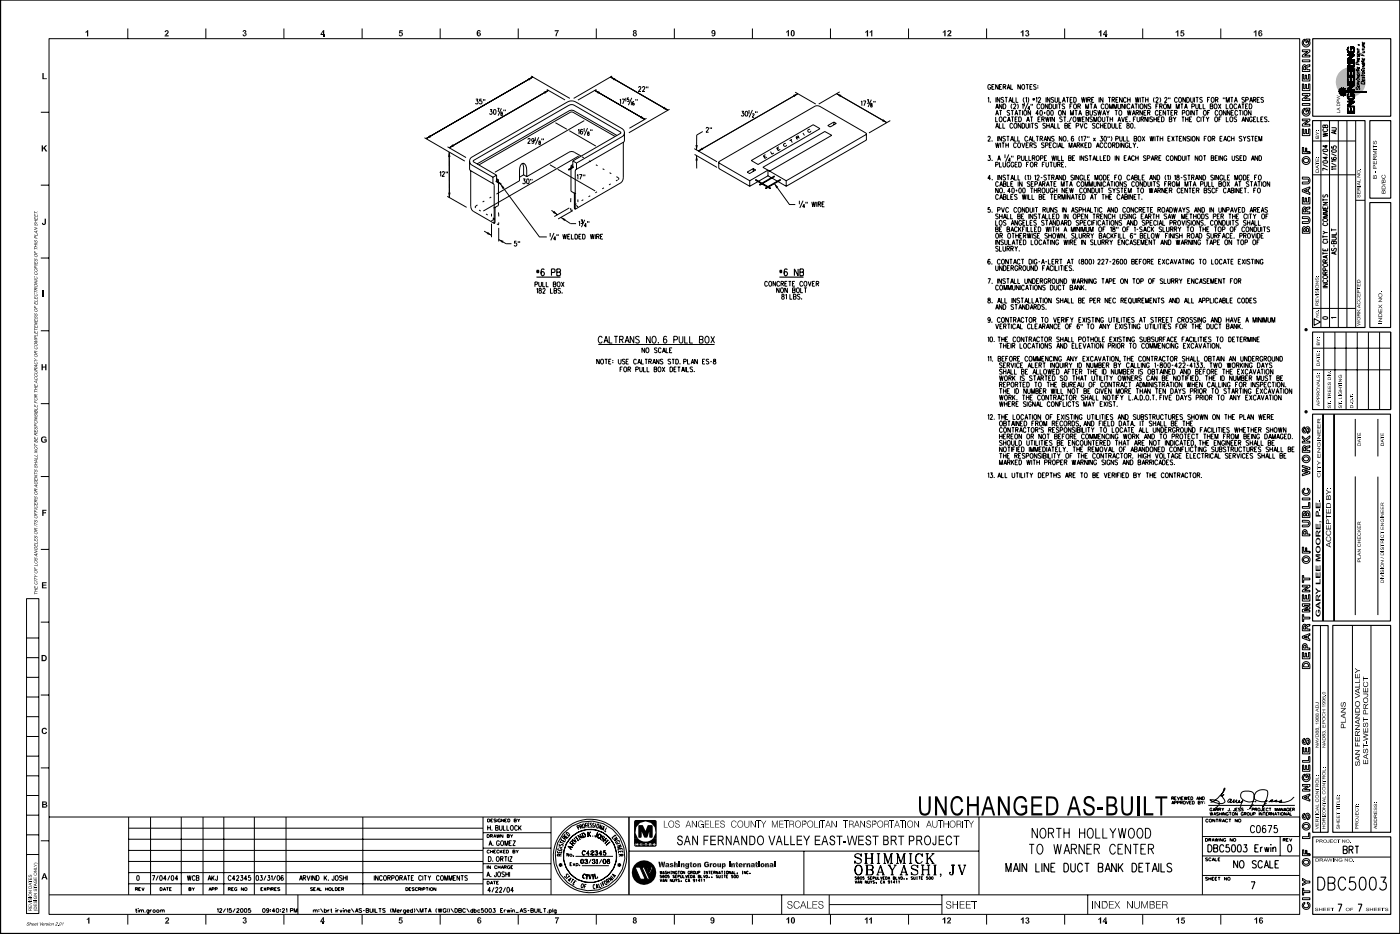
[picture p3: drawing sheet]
<svg xmlns="http://www.w3.org/2000/svg" width="419mm" height="279mm" viewBox="0 0 419 279" stroke-linecap="round" stroke-linejoin="round" font-family="sans-serif">
<g fill="none" stroke="#000" stroke-width=".3">
<path d="M.1 -.1v279.4h419M.2 0h418.9v279.2h-418.9zM14.7 11.6h374.4v261.9h-374.4zM38.3 8.5v3.1M61.6 8.5v3.1M85 8.5v3.1M108.4 8.5v3.1M131.8 8.5v3.1M155.1 8.5v3.1M178.5 8.5v3.1M201.9 8.5v3.1M225.2 8.5v3.1"/>
<path d="M248.6 8.5v3.1M272 8.5v3.1M295.3 8.5v3.1M318.7 8.5v3.1M342.1 8.5v3.1M365.4 8.5v3.1M12.2 33.6h2.5M142.4 29.6h.7l-.4 .6a.44 .44 0 0 1 .4 .7 .44 .44 0 0 1-.7-.1M144.2 29.6h-.6v.7a.44 .44 0 0 1 .6 0 .44 .44 0 0 1-.1 .7 .44 .44 0 0 1-.6-.2M144.7 29.6v.6M145.1 29.6v.6M146.7 32.8h.6l-.4 .5a.42 .42 0 0 1 .4 .7 .42 .42 0 0 1-.8-.1"/>
<path d="M147.9 32.8h.1a.78 .78 0 0 1 .5 .7 .78 .78 0 0 1-.5 .7l-.3-.6zM148.9 32.4h.5l-.2 1.1M150.1 34l-.2 .5 .3 .1a.51 .51 0 0 0-.3-.8l.4-.3-.1 .5M150.1 32.4l-1 2.2M150.8 32.8v.4M151.3 32.8v.4M159 22.7l11.6 6.7M159.5 23l-31.9 18.5M163.7 26.8l5.4 3.1M164.2 27l-29.7 17.2M166.3 36.7l3.4 2M170.4 39.1l8 4.6"/>
<path d="M173.1 39l.2-.3v1.4M174.4 38.9v-.2a.72 .72 0 0 0-.8 .6 .72 .72 0 0 0 .5 .8 .39 .39 0 0 0 .3-.5 .39 .39 0 0 0-.6-.1l-.1 .2M174.9 38.3v1.1M174.9 36.1l-26.7 15.4M175.9 38.3l-1 2.2M176.1 39.9a.31 .31 0 0 0-.2 .4 .31 .31 0 0 0 .4 .2l.1-.3-.4-.3v-.4h.3l-.1 .4M176.8 38.7v.5M177.2 38.7v.5M178 27l15 8.7M178.5 26.8l-5.5 3.1M182.8 23l17.2 10M183.2 22.7l-11.5 6.7"/>
<path d="M185.5 29.9l.3-.3v1.5M186.2 29.6h.8l-.6 1.5M186.9 39.7v2.4l-.3 .5M187.4 29.3v1.1M188.2 29.3h-.3l-.1 .5 .2-.1a.3 .3 0 0 1 .3 .4 .3 .3 0 0 1-.5 .1M189 30.4v1.1M189.1 29.3l-1 2.2M189.8 30.4a.49 .49 0 0 0-.5 .5 .49 .49 0 0 0 .5 .5v-.5h-.3l-.1 .3M190.3 29.6v.5M190.8 29.6v.5M191.2 26.3l.2-.4 .4 .1v.5l-.7 .9h.8M192.3 26.3l.1-.3a.35 .35 0 0 1 .5 0 .35 .35 0 0 1 0 .5l-.6 .9h.8"/>
<path d="M193.5 25.9v.5M193.5 35.4l-5.1 3M194 25.9v.5M200.4 32.7l-12.2 7M210.4 39.3l-1.8 1.1-.1 4.5M211.4 38.5l.2-.4 .4 .1v.5l-.6 .9h.7M212.6 38.1v.5M213 38.1v.5M222 33.3h.6l-.3 .5 .3 .2 .1 .3-.3 .4-.5-.2M223.2 33.4l.2-.1a.79 .79 0 0 1 .4 .7 .79 .79 0 0 1-.4 .7l-.4-.6zM224.2 32.9v1.1M225.2 34.2l.5-.1v.2l-.5 .8h.5"/>
<path d="M225.2 32.9l-.9 2.2M226.2 33.3v.5M226.6 33.3v.5M238 27.6l6.2 3.5M238.8 28l-29.7 17.2M240.4 39.8l.4 .7M242.5 38.7a.45 .45 0 0 0-.7 .3 .45 .45 0 0 0 .4 .6 .45 .45 0 0 0 .5-.5M247.8 37.6l1.8-1.1 .7 .4-1.8 1.1zM249.6 36.5v.9M250.5 28l15 8.7M251.4 27.5l-6.3 3.6M257.8 30.5l.2-.3v1.4"/>
<path d="M258.4 30.2h.8l-.6 1.4M259.6 29.8h.4l-.2 .4 .3 .3-.1 .4-.4-.1M260.8 31.4l-.2 .5 .3 .1a.41 .41 0 0 0 .1-.4 .41 .41 0 0 0-.3-.3v-.3h.3l-.1 .4M260.8 29.8l-.9 2.2M261.6 30.2v.5M262 30.2v.5M266.5 36.1l-6.4 3.7M295.7 29.4l.3-.3v1.5M296.5 30.5h.1M296.5 25.6l-.2-.3a.7 .7 0 0 0-.6 .7 .7 .7 0 0 0 .7 .7l.1-.5h-.2M296.9 26h.5M297.7 25.3h-.8v1.4h.8"/>
<path d="M298.1 32.5l.4-1.4 .4 1.4M298.1 34.5l.4-1.5 .4 1.5M298.1 35v1.4h.6M298.1 38.4l.4-1.5 .4 1.5M298.1 29.1v1.5M298.2 32.1h.6M298.2 34h.6M298.2 37.9h.6M298.8 25.3v1.4l-.7-1.4v1.4M299.2 36.9v1.5h.6M299.2 33h.7M299.2 35.2l.3-.2a.74 .74 0 0 1 .5 .7 .74 .74 0 0 1-.5 .7l-.3-.3z"/>
<path d="M299.2 26h.5M299.3 29.1v1.5l-.8-1.5v1.5M299.5 33v1.5M299.9 31.1v1.4l-.7-1.4v1.4M299.9 25.3h-.7v1.4h.7M300.2 36.9v1.5h.7M300.3 26l.7-.1 .1-.4-.3-.2h-.5v1.4M300.3 31.1a.73 .73 0 0 1 .8 .7 .73 .73 0 0 1-.8 .7zM300.5 29.4l-.3-.3-.5 .3 .1 .3 .5 .2a.42 .42 0 0 1 0 .7 .42 .42 0 0 1-.6-.2M300.7 26l.4 .7M300.8 29.1h.8M301.2 35.3a.42 .42 0 0 0-.5-.3 .42 .42 0 0 0-.3 .5l.2 .8 .3 .1 .3-.3"/>
<path d="M301.2 29.1v1.5M301.5 26.7l.4-1.4 .5 1.4M301.6 36.4l.4-1.4 .5 1.4M301.6 26.3h.6M301.7 36h.6M302 30.6l.5-1.5 .4 1.5M302.2 30.1h.6M302.2 33.2l-.2-.2-.5 .2 .1 .4 .6 .3v.5l-.7-.1M302.6 25.3v1.4h.7M302.6 33h.8M302.7 35h.8M302.9 31.1l-.2 .6 .2 .8"/>
<path d="M303.1 33v1.5M303.1 35v1.4M303.1 29.1v1.5h.7M303.1 37.2l-.2-.3a.76 .76 0 0 0-.6 .7 .76 .76 0 0 0 .6 .8l.2-.4M303.4 31.4l.5-.3 .2 .4-.7 1h.8M303.6 37.1l.3-.2a.76 .76 0 0 1 .5 .7 .76 .76 0 0 1-.5 .8l-.4-.6zM303.8 34.5l.4-1.5 .5 1.5M303.9 35.7h.4M303.9 34h.7M304.2 29.1v1.5h.6M304.6 31.1l.2 .6-.2 .8M304.6 35h-.7v1.4h.7"/>
<path d="M304.9 33h.8M305 35a.73 .73 0 0 1 .8 .7 .73 .73 0 0 1-.8 .7zM305.3 33v1.5M305.5 25.3v1.4l-.8-1.4v1.4M305.6 36.9v1.5l-.8-1.5v1.5M306 36.9a.74 .74 0 0 1 .8 .7 .74 .74 0 0 1-.8 .8zM306 31.4l.3-.3v1.4M306.1 33v1.5M306.2 25.3a.7 .7 0 0 1 .6 .7 .7 .7 0 0 1-.7 .7l-.3-.9zM306.6 29.1l-.3 .7 .3 .8M306.6 30.7v1.1M306.7 33.1a.68 .68 0 0 1 .7 .7 .68 .68 0 0 1-.7 .6l-.2-.5z"/>
<path d="M307 29.4l.3-.3v1.5M307.1 36.9v1l.4 .5 .4-.2v-1.3M307.1 25.3h.8M307.3 36.4l.4-1.4 .5 1.4M307.5 36h.5M307.5 25.3v1.4M307.7 29.1a1.19 1.19 0 0 1 0 1.5M307.8 30.7l-1 2.2M308.2 32.5h-.5l.4-.7v1.1M308.3 26h.5M308.3 36.9v1.5M308.4 35h.8"/>
<path d="M308.5 33v1.5l-.8-1.5v1.5M308.6 31.1v.5M308.7 36.9h.7M308.8 35v1.4M309 25.3h-.7v1.4h.7M309.1 31.1v.5M309.1 36.9v1.5M309.1 29.6h.6M309.1 29.8h.6M309.3 29.4v.6M309.5 29.4v.6M310.1 29.4l.3-.3v1.5"/>
<path d="M310.2 25.5l-.5-.2-.3 .2v.3a.66 .66 0 0 1 .7 .9l-.7-.2M310.6 37.1l-.3-.2-.5 .2 .2 .3 .4 .2a.41 .41 0 0 1 .1 .7 .41 .41 0 0 1-.7-.1M310.7 25.6v.2zM310.7 26.2v.2zM310.7 35.7h.5M310.8 29.5l.1-.2a.35 .35 0 0 1 .5-.1 .35 .35 0 0 1 0 .5l-.6 .9h.8M310.9 34h-.8l.5-1v1.5M311.3 31.4l-.2-.2a.71 .71 0 0 0-.8 .4 .71 .71 0 0 0 .3 .9h.5l.2-.3M311.4 33.1a.73 .73 0 0 1 .7 .6 .73 .73 0 0 1-.4 .8l-.3-.1-.1-.5zM311.5 35h-.8v1.4h.8M311.7 31.3l.3-.2a.7 .7 0 0 1 .6 .7 .7 .7 0 0 1-.7 .7l-.3-.5zM311.9 35.7l.7-.2v-.4l-.7-.1v1.4"/>
<path d="M312.2 35.7l.4 .7M312.5 33.8h.5M312.7 33.5v.6M313 37.1l-.3-.2-.5 .2 .1 .3 .4 .2a.41 .41 0 0 1 .1 .7 .41 .41 0 0 1-.6-.1M313 35l.3 1.4 .2-1.4 .3 1.4 .3-1.4M313.1 29.1v1.5M313.3 36.9v1.5M313.3 37.6h.8M313.5 33.1a.72 .72 0 0 1 .8 .6 .72 .72 0 0 1-.5 .8l-.4-.3zM313.7 31.1v1.4l-.8-1.4v1.4M314.1 31.1a.73 .73 0 0 1 .8 .7 .73 .73 0 0 1-.8 .7zM314.1 36.9v1.5"/>
<path d="M314.3 29.1v1.5l-.8-1.5v1.5M314.5 38.4l.4-1.5 .5 1.5M314.5 35v1.4M314.6 37.9h.6M314.7 33.1a.73 .73 0 0 1 .7 .6 .73 .73 0 0 1-.4 .8l-.3-.1-.2-.5zM315.2 31.1l.1 1.3 .3 .1 .4-.1v-1.3M315.5 29.4l-.3-.3-.6 .3 .1 .2 .5 .3a.4 .4 0 0 1 .2 .6 .4 .4 0 0 1-.6 0l-.2-.1M315.6 36.9v1.5h.7M315.7 35v1.4l-.8-1.4v1.4M315.8 29.1l.1 1.3 .3 .2 .4-.2v-1.3M316.4 31.1v1.4M316.7 36.9v1.5h.6"/>
<path d="M316.8 31.1h.8M317 29.1v1.5h.7M317.1 33.1l.1-.1a.7 .7 0 0 1 .6 .8 .7 .7 0 0 1-.7 .6l-.2-.5zM317.2 31.1v1.4M318 35.2l-.7-.2v.5l.7 .4v.3l-.3 .2-.5-.2M318 30.6l.5-1.5 .4 1.5M318.2 30.1h.6M318.4 35h.7M318.7 31.3l-.2-.2-.5 .2 .2 .4 .5 .3-.1 .5-.6-.1M318.8 37.6h.6l.2 .5-.3 .3h-.5v-1.5l.6 .1 .2 .3-.3 .3M318.8 35v1.4M318.9 33v1.5l-.8-1.5v1.5"/>
<path d="M319.1 29.1h.8M319.6 29.1v1.5M319.6 36.3h.1M319.9 37.6h.5M320.3 31.8h.4M320.3 29.9h.4M320.4 34.5v-1.5l.5 1.5 .4-1.5v1.5M320.7 36.9h-.8v1.5h.8M320.8 35l-.7 1.4M321 31.1h-.7v1.4M321 29.1h-.7v1.5h.7M321.4 35h.1a.74 .74 0 0 1 .6 .7 .74 .74 0 0 1-.6 .7l-.3-.5z"/>
<path d="M321.4 29.1a.74 .74 0 0 1 .8 .8 .74 .74 0 0 1-.8 .7zM321.6 31.2a.71 .71 0 0 1 .7 .4 .71 .71 0 0 1-.2 .9h-.2a.77 .77 0 0 1-.6-.5 .77 .77 0 0 1 .3-.8zM321.7 33h.8M322.1 37.6h.7v-.6l-.7-.1v1.5M322.1 33v1.5M322.5 35l.3 1.4 .2-1.4 .3 1.4 .3-1.4M322.7 31.8l.6-.1 .1-.5-.7-.1v1.4M322.9 34.5l.4-1.5 .5 1.5M323 31.8l.5 .7M323 34h.7M323.3 36.9l.5 1.5 .4-1.5M323.8 29.1l.2 1.5 .3-1.5 .3 1.5 .3-1.5"/>
<path d="M324 35.7h.4M324.7 35h-.7v1.4h.7M325 32.5v-1.4l.4 1.4 .5-1.4v1.4M325.1 33.7l.7 .1 .1 .4-.3 .3h-.5v-1.5l.7 .1 .1 .4-.3 .2M325.2 29.1v1.5M325.4 37.2l-.3-.3a.7 .7 0 0 0-.5 .7 .7 .7 0 0 0 .7 .7l.1-.3M325.6 29.9l.7-.1v-.6l-.7-.1v1.5M325.9 35v1.4l-.8-1.4v1.4M326 29.9l.4 .7M326.2 31.1h.9M326.3 33v1.3l.3 .2 .4-.2 .1-1.3M326.7 31.1v1.4"/>
<path d="M326.8 29.9h.4M327 35.2l-.2-.2-.6 .2 .1 .2 .5 .3a.41 .41 0 0 1 .1 .7 .41 .41 0 0 1-.7-.2M327.4 32.5l.5-1.4 .4 1.4M327.4 36.4v-1.4l.5 1.4 .4-1.4v1.4M327.5 29.1h-.7v1.5h.7M327.6 32.1h.6M327.8 37.1l-.3-.2-.5 .2 .1 .3 .5 .2a.41 .41 0 0 1 .1 .7 .41 .41 0 0 1-.7-.1M328.2 33.2l-.3-.2-.5 .2 .8 .9-.1 .3-.7-.1M328.6 33l.3 1.5 .3-1.5 .2 1.5 .3-1.5M328.8 35.2l.2-.2a.74 .74 0 0 1 .6 .7 .74 .74 0 0 1-.6 .7l-.3-.3zM329 29.1v1.5M329 37.2l-.3-.3a.7 .7 0 0 0-.5 .7 .7 .7 0 0 0 .7 .7l.1-.3"/>
<path d="M329.4 37.6h.8M329.4 36.9v1.5M330 35v1.2l.3 .2 .4-.2v-1.2M330.1 34.5l.5-1.5 .4 1.5M330.2 29.1v1.5l-.8-1.5v1.5M330.2 36.9v1.5M330.2 34h.7M330.5 31.4l-.2-.2a.7 .7 0 0 0-.7 .5 .7 .7 0 0 0 .3 .8h.4l.2-.3M330.6 37.6h.4M331.1 31.2a.71 .71 0 0 1 .7 .4 .71 .71 0 0 1-.3 .9h-.1a.77 .77 0 0 1-.6-.5 .77 .77 0 0 1 .3-.8zM331.1 35h.8M331.2 33l.5 .7v.8"/>
<path d="M331.3 36.9h-.7v1.5h.7M331.5 35v1.4M331.7 36.9a.75 .75 0 0 1 .8 .7 .75 .75 0 0 1-.8 .8zM331.7 29.1h.8M332.1 33l-.4 .7M332.1 32.5v-1.4l.5 1.4 .4-1.4v1.4M332.1 29.1v1.5M332.3 35.7h.8M332.3 35v1.4M332.9 36.9v1.3l.3 .2 .4-.2v-1.3M332.9 29.9l.7-.1v-.6l-.7-.1v1.5M333.1 35v1.4"/>
<path d="M333.3 29.9l.4 .7M333.4 32.5v-1.4l.5 1.4 .4-1.4v1.4M333.7 33h.8M334 36.9v1.5h.7M334 29.9h.5M334.2 33v1.5M334.6 36.4l.5-1.4 .4 1.4M334.7 31.1v1l.3 .4h.3l.2-.4v-1M334.8 29.1h-.8v1.5h.8M334.8 36h.6M335.1 37.6h.4M335.1 33.1a.68 .68 0 0 1 .7 .7 .68 .68 0 0 1-.7 .6l-.2-.5z"/>
<path d="M335.7 35l.5 1.4 .4-1.4M335.8 36.9h-.7v1.5h.7M335.9 29.1v1.5l-.8-1.5v1.5M336.6 31.1v1.4l-.7-1.4v1.4M337 31.1v1.4M337 35.7h.5M337.2 29.5l-.3-.4a.7 .7 0 0 0-.6 .8 .7 .7 0 0 0 .7 .6l.2-.2M337.4 37v.4a.5 .5 0 0 1 .7 .4 .5 .5 0 0 1-.5 .6 .53 .53 0 0 1-.3-.7 .53 .53 0 0 1 .6-.3v-.4zM337.5 33l.3 1.5 .2-1.5 .3 1.5 .3-1.5M337.6 29.9h.7M337.6 29.1v1.5M337.7 35h-.7v1.4h.7"/>
<path d="M338.2 36.3h.1M338.2 31.4l-.2-.3a.7 .7 0 0 0-.6 .7 .7 .7 0 0 0 .7 .7l.1-.3M338.3 29.1v1.5M338.6 37l.2-.1a.85 .85 0 0 1 0 1.5l-.4-.7zM338.6 32.5l.5-1.4 .4 1.4M338.8 32.1h.6M338.9 34.5l.5-1.5 .5 1.5M339.1 34h.6M339.3 35.7h.5M339.7 38.2v.2zM339.7 31.1h.8M339.9 29.1l.2 1.5 .3-1.5 .3 1.5 .3-1.5"/>
<path d="M340 35h-.7v1.4M340.1 33.7l.7-.1v-.4l-.7-.2v1.5M340.1 31.1v1.4M340.4 35v1.2l.3 .2 .5-.4v-1M340.5 33.7l.4 .8M340.9 31.1v1.4M341.4 31.3l.1-.1a.71 .71 0 0 1 .7 .4 .71 .71 0 0 1-.2 .9h-.2a.77 .77 0 0 1-.4-1.2zM341.4 29.1v1.5M341.6 35.7l.7-.2v-.4l-.7-.1v1.4M341.7 29.1h.8M342 35.7l.3 .7M342 33v1.5l-.8-1.5v1.5"/>
<path d="M342.1 29.1v1.5M342.4 33.7h.4M342.9 29.1v1.5M342.9 29.9h.8M343.1 33h-.7v1.5h.7M343.3 31.1v1.4l-.8-1.4v1.4M343.5 35v1.4l-.8-1.4v1.4M343.5 33.7l.7-.1v-.5l-.7-.1v1.5M343.7 29.1v1.5M343.9 33.7l.4 .8M343.9 35v1.4M344.5 31.3l-.3-.2-.5 .2 .8 .8-.1 .4-.7-.1"/>
<path d="M345 35.2l-.6-.2v.5l.6 .4v.3l-.2 .2-.5-.2M345.4 35.7h.8M345.4 35v1.4M345.6 29.1a1.19 1.19 0 0 0 0 1.5M346 29.5l.2-.4 .5 .2v.4l-.7 .9h.7M346 31.8h.5M346.2 35v1.4M346.6 35.7h.4M346.7 33.4a.42 .42 0 0 0-.6-.4 .42 .42 0 0 0-.3 .6v.3a.42 .42 0 0 0 .3 .6 .42 .42 0 0 0 .6-.4M346.8 31.1h-.8v1.4M347.1 33.7h.4M347.2 31.8l.6-.1 .1-.5-.7-.1v1.4"/>
<path d="M347.2 29.1l.3 .7-.3 .8M347.3 35h-.7v1.4h.7M347.5 31.8l.4 .7M347.7 35a.72 .72 0 0 1 .8 .7 .72 .72 0 0 1-.8 .7zM347.8 33h-.7v1.5h.7M348.4 31.3l.2-.2a.7 .7 0 0 1 .6 .7 .7 .7 0 0 1-.6 .7l-.3-.5zM348.6 29.5l.3-.4 .4 .2v.4l-.7 .9h.8M348.9 33v1.5l-.7-1.5v1.5M349.3 33h.8M349.6 32.5v-1.4l.4 1.4 .5-1.4v1.4M349.7 33v1.5M349.8 29.1v.5"/>
<path d="M350 35.7h.7l.1 .4-.3 .3h-.5v-1.4h.7l.1 .5-.3 .2M350.3 29.1v.5M350.5 33.7h.4M351.2 35l.4 .7v.7M351.2 33h-.7v1.5h.7M351.6 33.7l.7-.1v-.5l-.7-.1v1.5M352 33.7l.4 .8M352.1 35l-.5 .7M352.1 32.5v-1.4l.5 1.4 .4-1.4v1.4M352.5 29.5l-.3-.4a.7 .7 0 0 0-.6 .8 .7 .7 0 0 0 .7 .6l.2-.2M352.9 29.4l.1-.2a.66 .66 0 0 1 .8 .7 .66 .66 0 0 1-.8 .6l-.2-.4zM353.4 31.1h.8"/>
<path d="M353.8 35h.7M353.8 31.1v1.4M353.9 33.8l.7-.1v-.6l-.7-.1v1.5M354.1 35v1.4M354.6 32.5l.4-1.4 .5 1.4M354.7 32.1h.6M354.9 29.1v1.5l-.8-1.5v1.5M354.9 35.7h.8M354.9 35v1.4M355.2 29.1a.75 .75 0 0 1 .9 .8 .75 .75 0 0 1-.9 .7zM355.3 33.1l.1-.1a.7 .7 0 0 1 .6 .8 .7 .7 0 0 1-.7 .6l-.2-.5zM355.7 35v1.4"/>
<path d="M356.1 35.7h.4M356.3 33v1.5M356.4 29.1l.1 1.3 .3 .2 .4-.2v-1.3M356.8 31.8l.7-.1v-.5l-.7-.1v1.4M356.8 35h-.7v1.4h.7M357.5 33v1.5l-.7-1.5v1.5M357.6 29.1v1.5M357.9 33h.8M358 31.1v1.3l.3 .1 .4-.1v-1.3M358 29.1h.8M358.3 33v1.5M358.4 29.1v1.5"/>
<path d="M359.1 31.1v1.4h.7M359.1 35.3a.44 .44 0 0 0-.5-.3 .44 .44 0 0 0-.3 .5v.6l.3 .3 .5-.3M359.5 35v1.4M359.9 29.4l-.3-.3-.5 .3 .1 .2 .5 .3a.41 .41 0 0 1 .1 .7 .41 .41 0 0 1-.7-.2M359.9 35h.8M360.2 31.1v1.4h.6M360.3 35v1.4M360.5 33.1a.68 .68 0 0 1 .7 .7 .68 .68 0 0 1-.7 .6l-.3-.5zM361 35l.5 .7v.7M361.5 29.9h.4M361.5 33.7h.5M361.9 35l-.4 .7"/>
<path d="M362.2 29.1h-.7v1.5M362.2 33h-.7v1.5M362.3 31.8h.7l.1 .5-.3 .2h-.5v-1.4l.7 .1 .1 .3-.3 .3M362.8 29.2l.1-.1a.7 .7 0 0 1 .6 .8 .7 .7 0 0 1-.7 .6l-.2-.4zM363.7 31.2a.71 .71 0 0 1 .7 .5 .71 .71 0 0 1-.3 .8h-.1a.77 .77 0 0 1-.6-.5 .77 .77 0 0 1 .3-.8zM363.7 35.2l.3-.2a.74 .74 0 0 1 .5 .7 .74 .74 0 0 1-.5 .7l-.3-.3zM363.8 29.9l.7-.1v-.6l-.7-.1v1.5M364.2 29.9l.4 .7M364.6 33.4a.42 .42 0 0 0-.6-.4 .42 .42 0 0 0-.2 .6v.3a.42 .42 0 0 0 .2 .6 .42 .42 0 0 0 .6-.4M364.7 31.1l.8 1.4M364.9 35.7h.4M365.2 33.1l.1-.1a.7 .7 0 0 1 .6 .8 .7 .7 0 0 1-.7 .6l-.3-.5z"/>
<path d="M365.5 31.1l-.8 1.4M365.6 35h-.7v1.4M366.2 29.1v.5M366.7 29.1v.5M367 33v1.5l-.8-1.5v1.5M367.1 31.1v1.4h.6M367.1 30.6v-1.5l.4 1.5 .5-1.5v1.5M367.1 35v1.4h.7M368.2 33v1.5l-.8-1.5v1.5M368.2 31.3l.1-.1a.71 .71 0 0 1 .8 .5 .71 .71 0 0 1-.3 .8h-.1a.77 .77 0 0 1-.5-1.2zM368.2 35.2l.3-.2a.74 .74 0 0 1 .6 .7 .74 .74 0 0 1-.6 .7l-.3-.3zM368.4 29.1h.7"/>
<path d="M368.5 33.7h.5M368.8 29.1v1.5M369.3 33h-.8v1.5h.8M369.5 30.6l.5-1.5 .4 1.5M369.7 30.1h.6M370.2 31.4l-.1-.2a.71 .71 0 0 0-.8 .4 .71 .71 0 0 0 .3 .9h.5l.1-.3M370.2 35.2l-.3-.2-.5 .2 .1 .2 .5 .3a.41 .41 0 0 1 .1 .7 .41 .41 0 0 1-.7-.2M370.5 33.4a.42 .42 0 0 0-.5-.4 .42 .42 0 0 0-.3 .6v.3a.42 .42 0 0 0 .3 .6 .42 .42 0 0 0 .5-.4M370.6 32.5l.4-1.4 .5 1.4M370.7 32.1h.6M370.9 33h.8M371.3 33v1.5"/>
<path d="M371.7 31.1h.8M371.8 36.4l.4-1.4 .4 1.4M371.9 36h.6M372.1 33v1.5M372.1 31.1v1.4M372.5 29.4l-.2-.3-.5 .3v.2l.6 .4v.5l-.4 .1-.2-.2M372.6 33.1a.68 .68 0 0 1 .7 .7 .68 .68 0 0 1-.7 .6l-.2-.5zM372.9 31.8h.4M372.9 29.9h.7v-.7l-.7-.1v1.5M373.6 31.1h-.7v1.4h.7M373.7 35v1.4l-.8-1.4v1.4M374 31.1a.73 .73 0 0 1 .8 .7 .73 .73 0 0 1-.8 .7z"/>
<path d="M374.1 30.6l.4-1.5 .5 1.5M374.2 30.1h.6M374.5 33v1.5l-.8-1.5v1.5M374.8 35.3a.42 .42 0 0 0-.5-.3 .42 .42 0 0 0-.3 .5l.1 .7 .3 .2 .4-.2v-.3h-.2M375.2 29.9l.7-.1v-.6l-.7-.1v1.5M375.2 35.7h.5M375.6 29.9l.3 .7M376 35h-.8v1.4h.8M376.3 29.9h.5M376.4 35v1.4h.6M377.1 29.1h-.8v1.5h.8M377.4 35.7h.5"/>
<path d="M378.1 35h-.7v1.4h.7M378.2 29.4l-.2-.3-.4 .1-.1 .4 .7 .5v.3l-.2 .2-.5-.2M379.3 35.2l-.3-.2-.5 .2 .2 .3 .5 .3v.5l-.4 .1-.3-.2M379.8 36.3h.1M395.4 36.1v61.9M396 39.8l1.5 .2-1.5 .3 1.5 .3-1.5 .3M396.4 38.5a.44 .44 0 0 0-.4 .6 .44 .44 0 0 0 .6 .3l.9-.4-.4-.5M396.7 37.6l-.1-.2-.5 .1-.1 .7h1.5v-.6l-.3-.2-.5 .1v.7M398 36.1v61.9M398.6 38.2h1.1l.3 .3-.2 .4-1.2 .1M399.6 39.3v.6M400 39.2l-1.4 .4 1.4 .5"/>
<path d="M400.6 36.1v61.9M403.2 36.1v61.9M405.8 36.1v61.9M12.2 55.4h2.5M127.1 41.2l12 7M131.6 51.6l.3-.3v1.5M132.4 51.7v-.3a.35 .35 0 0 1 .5 0 .35 .35 0 0 1 .1 .5l-.7 .9h.8M133.5 51.3v.5M133.9 58.7l5.8 3.3M134 43.9l5.5 3.2M134 51.3v.5M134.5 45.5v13.6"/>
<path d="M140.6 48.2v2.4l.3 .5M140.9 51.1v10.6l.3 .9 .4 .6 6.3 3.6M140.9 51.1l6.8 3.9M147.1 58.9l-.6 .3M147.6 53v1.8l.3 .6v11.4l.3-.2v-4.6l1-.5v-6.7M148.7 52.4l-1.1 .6M148.7 52.4v1.7l.5-.3M148.7 53.5l.5 .3M149.1 57.8l-.5 .3M149.2 53.8v.7M149.8 55h.2zM149.9 54.9l-1.4-.7 1.3 .9 11.7 15.8h2.2"/>
<path d="M156.4 48.9l.3 1.1v2.3M156.6 53.5h.6l-.3 .6a.44 .44 0 0 1 .3 .7 .44 .44 0 0 1-.8-.1M156.7 52.3l1 .5M156.7 52.3l-1.2 .7M157.7 52.8a4.5 4.5 0 0 0-.7-3.8l-.4-.2a1.84 1.84 0 0 0-1.1 2.1v3.2l-6.3 3.6M157.8 53.6a.72 .72 0 0 1 .7 .6 .72 .72 0 0 1-.4 .8l-.4-.3zM158.1 41.8v-.2a.38 .38 0 0 1 .6 0 .38 .38 0 0 1-.2 .6l-.5 .7h.8M158.8 53.5v.5M159.3 53.5v.5M159.9 41.9l-.2 .4a.39 .39 0 0 1-.5-.4 .39 .39 0 0 1 .6-.3l-.1 1.2-.3 .1-.2-.2M160.3 41.1v1M161.3 41.1l-1 2.1"/>
<path d="M161.5 42.6l-.2 .5 .4 .1 .1-.3-.4-.3v-.4h.3l-.1 .4M162.2 41.4v.5M162.7 41.4v.5M164.6 49.3l1.8 1M166.9 50.6l11.3 6.5M170.1 50.8h.3zM170.9 59.3l-.1 1.2M170.9 49.5v.8M171.5 48.1l14.4-8.4-14-8.2-1-.2-29.2 16.8v.3l7 4M171.5 49.9l.1 .2-1.3 .8M171.5 48.1l1.1 .7M171.5 49.2l-.6 .3"/>
<path d="M171.5 48.1v1.7l-.6-.3M171.5 49.9l-1.3 .7M171.8 57.8l.6 .2M172.6 48.8l13.7-7.9a1.38 1.38 0 0 0 0-2.4l-13.8-7.9-1-.4h-.7l-1.1 .4-28.4 16.4a1.38 1.38 0 0 0 0 2.4l6.3 3.6M172.6 48.8v1.7l-.4 .6v11.5l-.3-.2v-4.6l-1-.6v-6.7M172.7 52.5l.3-.3v1.5M173 59.7v.8M173.3 46.7l-28.6 16.4M173.4 52.2h.8l-.6 1.5M174 46.7l-2.1-1.1a1.47 1.47 0 0 0-1.6 0l-12.6 7.2M174.2 46.9l.6 .3M174.6 59.7l-.5 .3"/>
<path d="M174.6 52.2v.5M175.1 52.2v.5M176.3 48.1l.5 .3M176.7 58.6l-.5 .3M178.4 49.3l.5 .3M178.7 57.4l-.5 .3M180.4 50.5l.5 .3M180.8 56.2l-.5 .3M182.5 51.7l.5 .3M182.8 55l-.5 .3M184.1 40.8l-12.4-7.1-.7-.2-27.6 15.8M184.5 52.8l.7 .5-.1 .4"/>
<path d="M184.7 40.5l-13-7.4-.8-.1-28.1 16M184.9 53.8l-.5 .3M186.6 42.6v10.6l-.4 1.1-14 8.3M186.6 42.6l-14.2 8.1M207.8 44.5l6.9 3.9M207.9 46.2l6.8 3.9M208.5 46.5l.1 3.9M215.2 48.5l.1 2 9.1 5.2M223.7 51.5l1.8-1.1 .7 .5-1.8 1zM224.4 54.1l-9.1-5.3-.1-.4 28.8-16.6 .8-.2 .7 .2 13.8 8.1-.1 .4-23.8 13.8M224.4 54.1v1.6M224.9 48l18.5-10.7 2.1 1.2-18.6 10.7z"/>
<path d="M225.5 50.4v.9M226.3 53.7l1.8 1.1 3.7-2.1v.2l-3.5 2 1.6 .9 3.6-2.1M226.3 53.8l-.1 .1 1.7 1-.5 .3M226.9 54.3l-2.5 1.4M227.4 55.3h.2zM227.5 55.3l.6-.3 1.6 .9-.5 .3M228.4 50.1l18.5-10.8 2.1 1.2-18.6 10.7zM229.1 46.2l-.6 .4 .5 .8 .6-.4M229.1 46.8l-.4 .2M229.3 56.2v.2zM229.3 56.4l.6-.3 .6 .3M229.9 50.9l-5.5 3.2"/>
<path d="M229.9 50.9l5.5 3.2M229.9 50.9v1.7M229.9 52.6l-2.8 1.6M229.9 52.6l1 .5M230.4 56.3h.3zM230.7 45.4l.4 .7 .6-.3M231.1 53.3l1.6 .9M231.8 55l4.5 6.2h1.8M232.9 54.3l2.5 1.4M233.1 44.4l-.4 .2M233.2 43.9l-.7 .4 .4 .8 .7-.4M233.5 53.8l.2 .1-3.6 2 .5 .3"/>
<path d="M235.2 42.9a.46 .46 0 0 0-.6 .3 .46 .46 0 0 0 .3 .6 .46 .46 0 0 0 .6-.4M235.4 54.1v1.6M236.8 41.9l.4 .7M237.1 41.7l-.7 .4M238.4 41.3l.5-.2 .1-.4-.7 .3 .4 .8M238.8 41.1l.6 .2M259.4 40.1l-.2 1.9-23.8 13.7M295.8 41.1l.1-.3h.3l.2 .4-.7 1h.8M295.8 46.6h.6l-.3 .5a.43 .43 0 0 1 .4 .7 .43 .43 0 0 1-.8 0M296.5 53.4h-.8l.6-1v1.5M297 42.1h.1M297 47.9h.1"/>
<path d="M297 53.7v.2zM298.1 42.7l.2 1.5 .3-1.5 .3 1.5 .3-1.5M298.1 49.3l.6-.1 .1-.5-.7-.2v1.5M298.6 48l.5-1.4 .4 1.4M298.6 40.8v1.4M298.7 52.4v1.5M298.8 47.6h.6M298.8 56.3v1.4l-.7-1.4v1.4M298.9 54.7l-.3-.4a.7 .7 0 0 0-.6 .8 .7 .7 0 0 0 .7 .6l.2-.3M298.9 58.6l-.3-.4a.76 .76 0 0 0-.6 .7 .76 .76 0 0 0 .6 .8l.3-.4M299.2 48.5v1.5h.7M299.2 55.8l.5-1.5 .5 1.5"/>
<path d="M299.2 59.7l.5-1.5 .5 1.5M299.4 55.3h.6M299.4 59.2h.6M299.5 56.3a.74 .74 0 0 1 .6 .7 .74 .74 0 0 1-.6 .7l-.3-.5zM299.5 42.7v1.5M299.8 40.8v1.4l-.8-1.4v1.4M299.8 52.4v1.5l-.7-1.5v1.5M299.9 42.7h.8M300.3 48.5v1.3l.3 .2 .4-.2v-1.3M300.3 42.7v1.5M300.4 55l.7 .2v.4l-.2 .2h-.5v-1.5l.7 .2v.4l-.2 .1M300.4 58.9l.7 .1v.5l-.2 .2h-.5v-1.5l.7 .1-.2 .6"/>
<path d="M300.6 57.6h.1M300.8 46.2v1.1M301 41l-.7-.2-.1 .3 .7 .6 .1 .3-.3 .2-.5-.2M301 52.6l-.3-.2-.4 .1v.4l.7 .4v.4l-.3 .2-.4-.2M301.1 42.7v1.5M301.1 43.4h.8M301.4 40.8h.7M301.4 52.4h.8M301.5 54.3v1.5h.7M301.5 58.2v1.5h.7M301.7 40.8v1.4M301.8 52.4v1.5"/>
<path d="M301.9 42.7v1.5M302 46.2l-1 2.2M302.2 48.9a.42 .42 0 0 0-.5-.4 .42 .42 0 0 0-.3 .6l.1 .7 .3 .2 .4-.2v-.4h-.2M302.4 48h-.5l.4-.7v1.1M302.5 42.2l.5-1.4 .4 1.4M302.5 57.2h-.8l.5-.9v1.4M302.6 53.9l.4-1.5 .5 1.5M302.6 55h.5M302.6 58.9h.5M302.7 41.8h.6M302.7 53.4h.6M302.8 46.6v.5"/>
<path d="M303 56.3h.2a.79 .79 0 0 1 .4 .7 .79 .79 0 0 1-.4 .7l-.3-.2zM303.3 46.6v.5M303.3 54.3h-.7v1.5h.7M303.3 58.2h-.7v1.5h.7M303.5 48.9a.44 .44 0 0 0-.6-.4 .44 .44 0 0 0-.3 .6l.4 .9 .4-.2 .1-.4h-.3M303.6 40.8v1.4h.7M303.7 52.4v1.5h.7M303.9 49.2h.4M304.1 57h.4M304.2 43.1a.42 .42 0 0 0-.5-.4 .42 .42 0 0 0-.3 .6l.2 .8 .4 .1 .2-.4M304.3 56.7v.6M304.5 58.4l-.3-.2-.5 .2 .5 .5a.4 .4 0 0 1 .2 .6 .4 .4 0 0 1-.6 .1l-.1-.1"/>
<path d="M304.6 48.5h-.7v1.5h.7M304.6 47.3l.7-.1v-.5l-.7-.1v1.4M304.7 40.8v1.4h.6M304.7 42.9l.3-.2a.74 .74 0 0 1 .5 .7 .74 .74 0 0 1-.5 .8l-.4-.6zM304.7 52.4v1.5h.7M304.8 54.3v1.5M305 48.5a.73 .73 0 0 1 .8 .7 .73 .73 0 0 1-.8 .8zM305.1 56.3h.2a.79 .79 0 0 1 .5 .7 .79 .79 0 0 1-.5 .7l-.3-.6zM305.8 46.6v1l.3 .4h.3l.2-.4v-1M305.9 42.7l.5 1.5 .4-1.5M306 54.3v1.5l-.8-1.5v1.5M306 58.2l.3 1.5 .3-1.5 .3 1.5 .2-1.5"/>
<path d="M306.3 56.3h.1a.79 .79 0 0 1 .5 .7 .79 .79 0 0 1-.5 .7l-.2-.2zM306.9 46.6v1.4h.7M307.2 52.4l-.3 .4 .3 1.1M307.2 43.4h.4M307.3 49.2h.4M307.5 58.2v1.5M307.6 52.7l.2-.3v1.5M307.6 41.1a.44 .44 0 0 0-.5-.3 .44 .44 0 0 0-.3 .5v.4a.44 .44 0 0 0 .3 .5 .44 .44 0 0 0 .5-.3M307.9 58.2v1.5h.7M307.9 42.7h-.7v1.5h.7M308 42.2l.5-1.4 .4 1.4M308 46.6v1.4h.6"/>
<path d="M308 48.5h-.7v1.5M308.1 41.8h.7M308.3 52.4l.3 .6-.3 .9M308.3 43.4l.7-.1v-.4l-.7-.2v1.5M308.3 54.5l-.3-.2-.5 .2 .1 .4 .7 .3-.1 .5-.7-.1M308.4 56.3h.8M308.6 48.6a.66 .66 0 0 1 .7 .6 .66 .66 0 0 1-.7 .7l-.2-.5zM308.7 43.4l.4 .8M308.7 55h.4M308.8 56.3v1.4M308.9 58.2v1.5h.7M309 47.3l.7-.1 .1-.5-.8-.1v1.4"/>
<path d="M309.1 40.8v1.4h.7M309.4 54.3h-.7v1.5h.7M309.4 47.3l.4 .7M309.6 56.3v1.4M309.6 57h.8M309.7 49.2l.7-.1v-.4l-.7-.2v1.5M309.7 52.7l.3-.3v1.5M309.8 55.1l.7-.1v-.5l-.7-.2v1.5M310.1 49.2l.4 .8M310.2 40.8h.7M310.2 42.9l-.2-.2-.6 .2 .1 .3 .5 .2a.4 .4 0 0 1 .2 .6 .4 .4 0 0 1-.6 .1l-.2-.1M310.4 56.3v1.4"/>
<path d="M310.4 46.7a.71 .71 0 0 1 .8 .4 .71 .71 0 0 1-.3 .9 .71 .71 0 0 1-.8-.5 .71 .71 0 0 1 .3-.8zM310.4 52.8l.2-.4 .5 .3-.7 1.2h.7M310.5 40.8v1.4M310.8 57l.6-.1v-.6h-.6v1.4M311 55.8l.4-1.5 .5 1.5M311.1 58.9h.6l.2 .5-.3 .3h-.5v-1.5l.6 .1 .2 .3-.3 .3M311.1 55.3h.6M311.2 57l.4 .7M311.3 41.5l.8-.2v-.4l-.8-.1v1.4M311.5 47.3h.7v-.6l-.7-.1v1.4M311.6 53.1h.4M311.7 41.5l.4 .7"/>
<path d="M312 49.2h.4M312.1 55h.6l.1-.5-.7-.2v1.5M312.2 56.3a.66 .66 0 0 1 .6 .7 .66 .66 0 0 1-.6 .6l-.3-.4zM312.2 58.9h.5M312.4 55l.4 .8M312.5 42.2l.5-1.4 .4 1.4M312.6 42.9l-.3-.2-.5 .2 .1 .4 .4 .1a.4 .4 0 0 1 .2 .6 .4 .4 0 0 1-.6 .1l-.1-.1M312.7 41.8h.6M312.7 47.3h.4M312.7 48.5h-.7v1.5M313 43.4h.6l.1-.5-.7-.2v1.5M313 58.2h-.8v1.5h.8"/>
<path d="M313.1 48.5l.1 1.3 .3 .2 .3-.2 .1-1.3M313.2 55.8l.5-1.5 .4 1.5M313.2 56.3l.1 1.2 .2 .2 .4-.2 .1-1.2M313.3 52.6l-.3-.2-.4 .1-.1 .4 .7 .4 .1 .4-.3 .2-.5-.2M313.4 46.6h-.7v1.4h.7M313.4 55.3h.6M313.6 52.4h.8M314 52.4v1.5M314.1 43.4h.5M314.3 48.5h.8M314.4 54.3h.7M314.4 40.8v1.4l-.8-1.4v1.4"/>
<path d="M314.4 58.2h.8M314.7 48.5v1.5M314.7 54.3v1.5M314.8 53.1l.7-.1v-.5l-.7-.1v1.5M314.8 42.7h-.7v1.5h.7M314.8 58.2v1.5M314.9 46.6l.3 1.4 .2-1.4 .3 1.4 .3-1.4M315.2 56.6a.44 .44 0 0 0-.5-.3 .44 .44 0 0 0-.3 .5l.3 .9 .5-.2v-.3h-.3M315.2 53.1l.4 .8M315.5 48.5v1.3l.3 .2 .4-.2v-1.3M315.5 55h.5M315.5 41l-.2-.2-.5 .2 .1 .3 .6 .4v.5l-.7-.2"/>
<path d="M315.6 57h.8M315.6 56.3v1.4M315.6 58.9h.4M316 53.9l.4-1.5 .5 1.5M316 43.1a.44 .44 0 0 0-.5-.4 .44 .44 0 0 0-.3 .6l.3 .9 .5-.4M316.1 53.4h.6M316.2 54.3h-.7v1.5h.7M316.3 46.6v1.4M316.3 58.2h-.7v1.5h.7M316.4 56.3v1.4M316.4 42.7v1.5M316.6 49.2l.7-.1v-.5l-.7-.1v1.5"/>
<path d="M316.7 46.6v1.4h.7M316.7 58.9l.7-.1v-.5l-.7-.1v1.5M316.8 44.2l.5-1.5 .4 1.5M317 43.7h.6M317 49.2l.4 .8M317.1 58.9l.4 .8M317.7 55.8v-1.5l.5 1.5 .4-1.5v1.5M317.8 46.6v1.4h.7M317.8 49.2h.4M317.9 40.8v1.4l-.8-1.4v1.4M317.9 52.4v1.5l-.8-1.5v1.5M317.9 59.7v-1.5l.4 1.5 .5-1.5v1.5"/>
<path d="M317.9 42.7v1.5h.7M318.2 52.4a.74 .74 0 0 1 .8 .7 .74 .74 0 0 1-.8 .8zM318.5 40.8h.1a.7 .7 0 0 1 .6 .7 .7 .7 0 0 1-.7 .7l-.3-.5zM318.5 48.5h-.7v1.5h.7M318.7 56.3v1.4l-.8-1.4v1.4M319 49.8h.1M319 54.3h.8M319.1 57h.4M319.1 58.2v1.5M319.4 54.3v1.5M319.6 42.1h.1M319.8 56.3h-.7v1.4h.7"/>
<path d="M319.9 47.3h.7l.1 .5-.3 .2h-.5v-1.4l.7 .1v.4l-.2 .2M320 44.2v-1.5l.5 1.5 .4-1.5v1.5M320.2 55.8l.4-1.5 .4 1.5M320.2 56.3l.3 1.4 .2-1.4 .3 1.4 .3-1.4M320.3 58.2v1.5l-.7-1.5v1.5M320.3 55.3h.6M320.7 59.7l.5-1.5 .4 1.5M320.9 59.2h.6M321 47.3h.5M321.3 44.2l.5-1.5 .4 1.5M321.3 52.6l-.2-.2-.5 .2v.3l.5 .2a.41 .41 0 0 1 .1 .7 .41 .41 0 0 1-.6-.1M321.4 41l-.1-.2a.72 .72 0 0 0-.7 .6 .72 .72 0 0 0 .4 .8 .4 .4 0 0 0 .4-.5 .4 .4 0 0 0-.7-.2v.3"/>
<path d="M321.5 43.7h.6M321.7 52.4v1.5M321.8 46.6h-.8v1.4h.8M321.8 58.2h.8M322.2 58.2v1.5M322.4 43.4l.8-.1v-.4l-.8-.2v1.5M322.8 43.4l.4 .8M322.9 52.4v1.5l-.8-1.5v1.5M323 58.9h.4M323.2 54.7l-.3-.4a.7 .7 0 0 0-.6 .8 .7 .7 0 0 0 .7 .6l.2-.3M323.2 40.8l-.2 .4 .2 1M323.3 46.6v1.4"/>
<path d="M323.6 42.7v1.5M323.7 41.1l.2-.3v1.4M323.7 54.5l.2-.2a.7 .7 0 0 1 .6 .8 .7 .7 0 0 1-.7 .6l-.2-.5zM323.7 58.2h-.7v1.5h.7M323.9 43.3l.4 .9M324 56.6a.42 .42 0 0 0-.5-.3 .42 .42 0 0 0-.3 .5l.2 .8 .4 .1 .2-.3M324.1 58.2a.74 .74 0 0 1 .8 .7 .74 .74 0 0 1-.8 .8zM324.1 52.7l-.3-.3a.7 .7 0 0 0-.6 .7 .7 .7 0 0 0 .8 .7l.1-.5h-.3M324.3 40.8h.8l-.5 1.4M324.3 42.7l-.7 1M324.4 46.6v1.4l-.7-1.4v1.4M324.5 52.4v1.5h.6"/>
<path d="M324.6 56.3h.1a.74 .74 0 0 1 .6 .7 .74 .74 0 0 1-.6 .7l-.3-.5zM324.8 43.4h.4M324.9 55.8v-1.5l.4 1.5 .4-1.5v1.5M325.5 42.7h-.7v1.5h.7M325.5 40.8v.4M325.6 53.1h.4M325.6 46.8l-.3-.2-.5 .2 .1 .3 .7 .4-.1 .5-.7-.2M325.9 42.7a.72 .72 0 0 1 .8 .7 .72 .72 0 0 1-.8 .8zM326 40.8v.4M326 46.6h.8M326.1 55.8v-1.5l.5 1.5 .4-1.5v1.5M326.3 52.4h-.7v1.5h.7"/>
<path d="M326.4 46.6v1.4M326.4 59.7l.5-1.5 .4 1.5M326.5 56.3v1.4l-.8-1.4v1.4M326.5 59.2h.7M326.8 56.3a.72 .72 0 0 1 .8 .7 .72 .72 0 0 1-.8 .7zM327.1 48l.5-1.4 .5 1.4M327.3 41.2l.6 1M327.3 47.6h.6M327.4 54.3v1.1l.4 .4 .4-.2v-1.3M327.5 58.2h.8M327.8 53.9v-1.5l.4 1.5 .5-1.5v1.5M327.9 58.2v1.5"/>
<path d="M327.9 41.2l-.6 1M328 56.3v1l.3 .4 .4-.2 .1-1.2M328.2 44.2l.4-1.5 .5 1.5M328.3 46.6v1.4h.6M328.3 43.7h.6M329.2 56.3v1.4M329.3 52.5l.1-.1a.7 .7 0 0 1 .6 .7 .7 .7 0 0 1-.7 .7l-.3-.5zM329.3 46.6v1.4h.7M329.3 54.3v1.5l-.7-1.5v1.5M329.4 40.8h.6l-.3 .5a.43 .43 0 0 1 .3 .7 .43 .43 0 0 1-.7 0M329.6 56.3h.7M329.8 54.3v1.5"/>
<path d="M329.8 58.2h.9M329.9 56.3v1.4M330.1 43.1a.44 .44 0 0 0-.5-.4 .44 .44 0 0 0-.3 .6v.5l.3 .4 .5-.4M330.2 58.2v1.5M330.3 52.4a.75 .75 0 0 1 .8 .7 .75 .75 0 0 1-.8 .8zM330.4 47.3h.4M330.6 40.8a.73 .73 0 0 1 .7 .6 .73 .73 0 0 1-.4 .8h-.3l-.2-.6zM330.9 54.7l-.2-.4a.7 .7 0 0 0-.6 .8 .7 .7 0 0 0 .7 .6l.1-.3M331 58.9h.8M331 58.2v1.5M331.1 46.6h-.7v1.4h.7M331.3 43.1a.42 .42 0 0 0-.5-.4 .42 .42 0 0 0-.3 .6l.2 .8 .4 .1 .2-.4"/>
<path d="M331.3 55.8l.5-1.5 .5 1.5M331.5 46.6a.72 .72 0 0 1 .8 .7 .72 .72 0 0 1-.8 .7zM331.5 53.1h.4M331.5 55.3h.6M331.7 40.8v.4M331.8 58.2v1.5M331.8 42.9l.3-.2a.74 .74 0 0 1 .6 .7 .74 .74 0 0 1-.6 .8l-.3-.6zM332.1 40.8v.4M332.2 58.9h.4M332.2 52.4h-.7v1.5h.7M332.5 54.3h.7M332.6 40.8a1.14 1.14 0 0 1 0 1.4"/>
<path d="M332.6 56.5l-.2-.2-.5 .2 .1 .3 .6 .3a.41 .41 0 0 1-.1 .6 .41 .41 0 0 1-.6-.2M332.9 54.3v1.5M332.9 58.2h-.7v1.5h.7M333 43.4l.7-.1v-.4l-.7-.2v1.5M333 56.3l.5 .7v.7M333.4 43.4l.4 .8M333.6 54.3v1.5M333.7 53.1h.5M333.8 46.6v1.4M333.9 56.3l-.4 .7M334 41.5h.7v-.7h-.7v1.4M334.1 54.5l.2-.2a.7 .7 0 0 1 .6 .8 .7 .7 0 0 1-.7 .6l-.2-.5z"/>
<path d="M334.2 42.7a.73 .73 0 0 1 .8 .7 .73 .73 0 0 1-.8 .8zM334.4 52.4h-.7v1.5M335 46.6v1.4l-.8-1.4v1.4M335.1 56.5l-.3-.2-.5 .2 .1 .3 .6 .3a.39 .39 0 0 1-.1 .6 .39 .39 0 0 1-.6-.2M335.1 52.4a.76 .76 0 0 1 .6 .7 .76 .76 0 0 1-.6 .8l-.3-.6zM335.2 40.8v1.2l.3 .2 .4-.2v-1.2M335.2 58.6l-.2-.4a.75 .75 0 0 0-.6 .7 .75 .75 0 0 0 .6 .8l.2-.4M335.4 42.7v1.5M335.5 56.3h.7M335.6 59.7l.5-1.5 .4 1.5M335.8 59.2h.6M335.9 56.3v1.4"/>
<path d="M336.1 54.3v1.5l-.8-1.5v1.5M336.3 40.8v1.4h.7M336.5 42.7v1.5l-.8-1.5v1.5M336.5 47.3h.5M336.7 57h.4M336.7 58.9l.8 .1v.5l-.3 .2h-.5v-1.5l.8 .1v.4l-.3 .2M337.2 54.5l-.2-.2-.5 .2 .2 .5 .5 .2-.1 .5-.6-.1M337.3 46.6h-.8v1.4h.8M337.4 40.8v1.4h.7M337.4 56.3h-.7v1.4h.7M337.6 48l.5-1.4 .4 1.4M337.7 43.1a.44 .44 0 0 0-.5-.4 .44 .44 0 0 0-.3 .6v.5l.3 .4 .5-.2v-.4h-.3"/>
<path d="M337.8 57.7v-1.4l.4 1.4 .5-1.4v1.4M337.8 47.6h.6M337.9 58.2v1.5M338.1 42.7v1.5h.7M338.2 52.7l-.3-.3a.75 .75 0 0 0-.6 .7 .75 .75 0 0 0 .6 .8l.3-.4M338.6 53.9l.4-1.5 .5 1.5M338.7 53.4h.6M339 58.2v1.5l-.7-1.5v1.5M339.2 42.7l.4 .7v.8M339.5 58.9h.4M339.5 41.5h.7l.1 .5-.3 .2h-.5v-1.4h.7l.1 .4-.3 .3M339.6 46.9l-.2-.2a.7 .7 0 0 0-.7 .4 .7 .7 0 0 0 .3 .9h.4l.2-.3"/>
<path d="M339.6 54.7l-.1-.3a.71 .71 0 0 0-.8 .5 .71 .71 0 0 0 .3 .8h.5l.1-.3M339.7 53.1l.7 .1v.5l-.2 .2h-.5v-1.5l.7 .1v.4l-.2 .2M340 46.6v1.4M340 47.3h.7M340 42.7l-.4 .7M340.1 54.5l.1-.1a.71 .71 0 0 1 .7 .5 .71 .71 0 0 1-.3 .8v.1a.77 .77 0 0 1-.5-1.3zM340.2 58.2h-.7v1.5h.7M340.3 56.3h.8M340.5 44h.1M340.6 58.2h.7M340.7 56.3v1.4M340.7 46.6v1.4"/>
<path d="M340.9 52.4v1.5h.6M340.9 40.8h.1a.7 .7 0 0 1 .6 .7 .7 .7 0 0 1-.7 .7l-.3-.5zM340.9 58.2v1.5M341.7 56.3h.1a.74 .74 0 0 1 .6 .7 .74 .74 0 0 1-.6 .7l-.4-.5zM341.8 59.5h.1M341.9 40.8l.8 1.4M341.9 53.1h.4M342 54.3v1.5l-.7-1.5v1.5M342.4 54.3a.73 .73 0 0 1 .8 .7 .73 .73 0 0 1-.8 .8zM342.6 52.4h-.7v1.5h.7M342.7 40.8l-.8 1.4M343.1 46.8l-.3-.2-.5 .2 .2 .4 .5 .3v.5l-.7-.2"/>
<path d="M343.4 47.3h.7l.1-.6-.8-.1v1.4M343.6 54.3v1.1l.3 .4 .4-.2 .1-1.3M344 56.3l.3 1.4 .3-1.4 .2 1.4 .3-1.4M344.1 53.9l.5-1.5 .4 1.5M344.2 40.8l.3 1.4 .3-1.4 .3 1.4 .3-1.4M344.3 53.4h.6M344.6 48l.4-1.4 .5 1.4M344.7 47.6h.7M344.7 54.3v1.5M345.1 54.3h.8M345.5 57.7l.5-1.4 .4 1.4M345.6 54.3v1.5"/>
<path d="M345.6 57.2h.7M345.7 47.3l.7-.1v-.5l-.7-.1v1.4M345.8 40.8v1.4M346 52.4v1.5l-.8-1.5v1.5M346.1 47.3l.4 .7M346.1 40.8h.8M346.4 52.4a.74 .74 0 0 1 .8 .7 .74 .74 0 0 1-.8 .8zM346.5 40.8v1.4M346.6 57l.7-.1v-.6h-.7v1.4M346.9 47.3h.4M347 57l.4 .7M347.1 54.5l-.3-.2-.5 .2 .2 .5 .5 .2v.5l-.7-.1"/>
<path d="M347.3 40.8v1.4M347.3 41.5h.8M347.6 46.6h-.7v1.4h.7M348.1 40.8v1.4M348.6 56.3v1.4l-.8-1.4v1.4M348.6 55h.5M348.9 57h.5M349 52.4l-.2 .6 .2 .9M349.4 54.3h-.8v1.5M349.4 52.7l.3-.3v1.5M349.6 41.5h.5M349.7 56.3h-.8v1.4h.8"/>
<path d="M349.7 55h.7l.1-.5-.8-.2v1.5M350 46.9l-.2-.2a.71 .71 0 0 0-.8 .4 .71 .71 0 0 0 .3 .9h.5l.2-.3M350 57l.7-.1v-.6h-.7v1.4M350.1 55l.4 .8M350.2 52.4l.2 .6-.2 .9M350.3 40.8h-.7v1.4h.7M350.5 57l.3 .7M350.5 46.7l.2-.1a.7 .7 0 0 1 .6 .7 .7 .7 0 0 1-.8 .7l-.2-.5zM350.8 40.8l.7 1.4M351 54.5l.2-.2a.7 .7 0 0 1 .6 .8 .7 .7 0 0 1-.7 .6l-.2-.5zM351.5 40.8l-.7 1.4M351.6 52.7l.3-.3v1.5"/>
<path d="M351.9 40.8h.8M352.2 55.8v-1.5l.4 1.5 .5-1.5v1.5M352.3 40.8v1.4M352.4 52.5l-.1 .3a.77 .77 0 0 1 .6 1 .47 .47 0 0 1-.7-.3 .47 .47 0 0 1 .6-.6l.1-.4zM352.4 46.6v1.4l-.8-1.4v1.4M352.7 46.6a.73 .73 0 0 1 .9 .7 .73 .73 0 0 1-.9 .7zM353 41.5h.5M353.2 56.6a.44 .44 0 0 0-.5-.3 .44 .44 0 0 0-.3 .5l.3 .9 .5-.3M353.5 53.1h.4M353.6 57h.5M353.8 40.8h-.8v1.4h.8M353.9 46.6v1l.4 .4 .4-.2v-1.2"/>
<path d="M354.3 56.3h-.7v1.4h.7M354.7 55.8v-1.5l.5 1.5 .4-1.5v1.5M355 40.8v1.4l-.8-1.4v1.4M355.1 46.6v1.4M355.1 52.6l-.2-.2-.5 .2v.3l.5 .2a.41 .41 0 0 1 .1 .7 .41 .41 0 0 1-.6-.1M355.5 46.6h.8M355.5 56.3v1.4l-.8-1.4v1.4M355.5 52.4h.8M355.9 46.6v1.4M355.9 56.3h.7M355.9 52.4v1.5M356 54.3h.8"/>
<path d="M356.1 41l-.6-.2-.1 .4 .7 .5v.3l-.3 .2-.5-.2M356.3 56.3v1.4M356.4 54.3v1.5M356.5 40.8v1.4M356.7 53.1l.7-.1v-.5l-.7-.1v1.5M357 57h.5M357.1 53.1l.3 .8M357.1 40.8a.68 .68 0 0 1 .7 .7 .68 .68 0 0 1-.7 .7l-.2-.5zM357.2 55.8l.4-1.5 .5 1.5M357.3 55.3h.6M357.7 56.3h-.7v1.4h.7M357.9 53.9l.4-1.5 .5 1.5"/>
<path d="M358 53.4h.6M358.1 57l.8-.2v-.4l-.8-.1v1.4M358.5 57l.4 .7M358.6 46.6v1.4l-.8-1.4v1.4M358.9 40.8v1.4l-.7-1.4v1.4M359.2 46.7a.71 .71 0 0 1 .7 .4 .71 .71 0 0 1-.3 .9 .71 .71 0 0 1-.7-.5 .71 .71 0 0 1 .3-.8zM359.4 55.1l.7-.1v-.5l-.7-.2v1.5M359.7 52.4v1.5l-.7-1.5v1.5M360.1 52.4a.75 .75 0 0 1 .8 .7 .75 .75 0 0 1-.8 .8zM360.2 46.6h.8M360.5 57l.7 .1v.5l-.2 .1h-.5v-1.4l.7 .1v.4l-.2 .2M360.5 41.5h.4"/>
<path d="M360.5 54.3v1.1l.4 .4 .3-.1 .1-.3v-1.1M360.6 46.6v1.4M361.2 40.8h-.7v1.4M361.7 54.3v1.5h.7M361.8 40.8a.68 .68 0 0 1 .7 .7 .68 .68 0 0 1-.7 .7l-.2-.5zM362.4 56.5l-.3-.2-.5 .2 .2 .3 .5 .3a.41 .41 0 0 1-.1 .6 .41 .41 0 0 1-.6-.2M362.6 47.3h.6l.1 .5-.2 .2h-.5v-1.4l.7 .1v.4l-.2 .2M362.8 54.3v1.5h.6M362.9 41.5l.6-.1v-.6h-.6v1.4M363.2 52.6l-.2-.2-.6 .2 .6 .5a.4 .4 0 0 1 .2 .6 .4 .4 0 0 1-.6 .1l-.2-.1M363.2 41.5l.5 .7M363.6 56.6a.44 .44 0 0 0-.5-.3 .44 .44 0 0 0-.3 .5l.3 .9 .5-.3"/>
<path d="M363.6 52.4v1.5M363.8 47.3h.4M364 57h.5M364.5 46.6h-.7v1.4h.7M364.7 56.3h-.7v1.4M364.8 52.4v1.5l-.8-1.5v1.5M364.9 55l.6 .1 .2 .4-.3 .3h-.5v-1.5l.7 .2 .1 .3-.3 .2M364.9 46.6v1.4M365.2 41.5h.5M365.9 40.8h-.7v1.4h.7M366 46.6v1.4l-.8-1.4v1.4M366 52.7l-.3-.3a.75 .75 0 0 0-.6 .7 .75 .75 0 0 0 .6 .8l.3-.4-.3-.2"/>
<path d="M366.1 54.5l.2-.1a.71 .71 0 0 1 .7 .5 .71 .71 0 0 1-.3 .8l-.1 .1a.77 .77 0 0 1-.5-1.3zM366.3 42.2l.5-1.4 .4 1.4M366.4 52.4v1.5h.7M366.5 41.8h.6M367.1 56.6a.42 .42 0 0 0-.6-.3 .42 .42 0 0 0-.2 .5l.2 .8 .3 .1 .3-.3M367.2 46.9l-.2-.3a.7 .7 0 0 0-.6 .7 .7 .7 0 0 0 .7 .7l.1-.5h-.2M367.3 54.3l.8 1.5M367.4 57.7l.5-1.4 .5 1.4M367.4 53.1h.5M367.6 57.2h.6M368.1 54.3l-.8 1.5M368.2 52.4h-.8v1.5h.8"/>
<path d="M368.2 41.1a.42 .42 0 0 0-.5-.3 .42 .42 0 0 0-.3 .5v.4a.42 .42 0 0 0 .3 .5 .42 .42 0 0 0 .5-.3M368.6 57l.7 .1v.4l-.2 .2h-.5v-1.4l.7 .1v.4l-.2 .2M368.6 41.5h.8M368.6 40.8v1.4M368.8 46.6v1l.4 .4 .4-.2v-1.2M369.4 40.8v1.4M369.6 53.9v-1.5l.5 1.5 .4-1.5v1.5M369.6 55.8l.5-1.5 .4 1.5M369.7 56.3v1.4M369.8 55.3h.6M370.7 54.3h.8M370.8 46.8l-.3-.2-.5 .2 .1 .3 .6 .4v.5l-.7-.2"/>
<path d="M370.9 56.3v1.4l-.8-1.4v1.4M371.1 54.3v1.5M371.2 47.3h.4M371.2 52.4a.75 .75 0 0 1 .7 .7 .75 .75 0 0 1-.7 .8l-.3-.6zM371.3 57h.4M371.8 41l-.7-.2-.1 .3 .7 .6 .1 .3-.3 .2-.5-.2M371.9 46.6h-.7v1.4h.7M372 56.3h-.7v1.4h.7M372.1 40.8l.5 .7v.7M372.2 52.4a.74 .74 0 0 1 .8 .7 .74 .74 0 0 1-.8 .8zM372.3 46.6a.72 .72 0 0 1 .7 .7 .72 .72 0 0 1-.7 .7zM372.4 56.3h.8"/>
<path d="M372.8 56.3v1.4M373 40.8l-.4 .7M373.4 53.1h.4M373.7 57.6h.1M373.9 54.5l-.5-.2-.3 .2v.3a.66 .66 0 0 1 .6 .9l-.6-.1M374.1 52.4h-.7v1.5h.7M374.2 41l-.3-.2-.5 .2 .1 .3 .6 .4v.5l-.7-.2M374.3 54.3h.7M374.6 40.8h.8M374.6 48l.5-1.4 .4 1.4M374.6 54.3v1.5M374.8 47.6h.6"/>
<path d="M375 40.8v1.4M375.3 57h.5M375.4 55.8l.5-1.5 .4 1.5M375.6 53.1h.4M375.6 55.3h.6M375.7 41.5h.5M376 56.3h-.7v1.4M376.3 52.4h-.7v1.5M376.5 40.8h-.8v1.4h.8M376.5 46.6v1.4l-.8-1.4v1.4M376.5 54.3h.8M376.7 56.3h.1a.74 .74 0 0 1 .5 .7 .74 .74 0 0 1-.5 .7l-.4-.5z"/>
<path d="M376.8 42.2v-1.4l.5 1.4 .4-1.4v1.4M376.9 46.6a.72 .72 0 0 1 .8 .7 .72 .72 0 0 1-.8 .7zM376.9 52.5a.66 .66 0 0 1 .7 .6 .66 .66 0 0 1-.7 .7l-.2-.5zM376.9 54.3v1.5M377.7 54.3v1.5M378.3 54.4a.71 .71 0 0 1 .7 .5 .71 .71 0 0 1-.3 .8 .71 .71 0 0 1-.7-.4 .71 .71 0 0 1 .3-.9zM380.1 54.3v1.5l-.8-1.5v1.5M392.9 42.2h12.9M392.9 52.3h12.9M396 59.4v.8M396 49.2l1.5 .7M396 45.8l1.5 .7"/>
<path d="M396 59.8h1.5M396.1 48.2l1.1-.1 .3 .3a.82 .82 0 0 1-1.5 0zM396.1 44.8l.7-.2 .7 .3a.82 .82 0 0 1-1.5 0zM396.2 58.2l-.1 .7h.5l.3-.6 .3-.1 .3 .3-.3 .5M396.9 43.4l.1 .8-1-.5h1.5M397 46.8v.8l-1-.5h1.5M397.5 50.9l-1.5-.6v.8M398.6 43.7v.6h.6a.44 .44 0 0 1 .1-.6 .44 .44 0 0 1 .6 .1 .44 .44 0 0 1-.1 .6M398.6 48.8l1.4 .7M398.6 46l1.4 .6M398.7 45l1.1-.2 .2 .3a.81 .81 0 0 1-1.4 0zM398.8 47.1h-.1a.7 .7 0 0 0 .5 .8 .7 .7 0 0 0 .8-.5 .4 .4 0 0 0-.3-.4 .4 .4 0 0 0-.5 .3 .4 .4 0 0 0 .4 .5"/>
<path d="M400 50.6h-1.4l.3 .2M400 49.9h-1.4l.3 .2M400 48.1h-1.4l.3 .3M405.8 59.9h2.8M12.2 77.2h2.5M142.9 61.3l-.6 .5 .1 .4M143.4 62.8l.5 .3M144.9 69.1l2.2 1.3M145 60.1l-.5 .3M145.5 64l.5 .3M147.1 63.9v.8M147.1 66.9v4.1"/>
<path d="M147.5 65.2l.6 .3-.9 .6M148.3 62.1l-.6 .2M148.7 67l.6 .3M149.2 63.6l.1 1.1M149.3 66.5v.6M149.3 68.2v4M149.3 71.6l2.2 1.3h1.6M154.6 72.2h-.6v.6a.44 .44 0 0 1 .6 0 .44 .44 0 0 1-.1 .7 .44 .44 0 0 1-.6-.2M155.1 72.2v.5M155.6 72.2v.5M164.7 69.7v1.1M165.1 62.9l1.8 1.3"/>
<path d="M165.8 69.7l-.9 2.2M166.3 71.5h-.5l.3-.7 .1 1.1M166.7 70.1v.5M167.1 70.1v.5M167.9 65l2.9 1.9h1.7M168.5 70.1l.3 1.4 .2-1.4 .3 1.4 .3-1.4M170 70.8h.4M170.4 62.2l-4.5 2.6M170.7 70.1h-.7v1.4h.7M170.8 62.2v.6M171.1 70.1v1.4h.6M171.4 62.8l-.6 .2"/>
<path d="M171.5 63l-4.4 2.5M172.1 70.1a.73 .73 0 0 1 .8 .7 .73 .73 0 0 1-.8 .7zM172.5 61.5l.5 .3-.1 .1M172.6 60.9l-.5 .3M173.3 66.4l.2-.3v1.5M173.3 70.8h.4M173.9 65.8h.5l-.3 .3a.33 .33 0 0 1 .3 .5 .33 .33 0 0 1-.5 .1M174 70.1h-.7v1.4h.7M174.4 70.1a.72 .72 0 0 1 .8 .7 .72 .72 0 0 1-.8 .7zM175 65.8l-.9 2.2M175.5 67.6h-.6l.4-.7 .1 1.1M175.9 66.1v.5"/>
<path d="M176.3 66.1v.5M176.7 70.1l.3 1.4 .3-1.4 .3 1.4 .2-1.4M178.2 70.1v1.4M178.6 70.8l.7-.1v-.5l-.7-.1v1.4M179 70.8l.4 .7M179.8 70.8h.4M180.5 70.1h-.7v1.4h.7M239.3 60v1.1M240.4 60l-1 2.2M240.8 61.8h-.5l.4-.7v1.1M241.2 60.4v.5M241.7 60.4v.5"/>
<path d="M243 60.4l.3 1.5 .3-1.5 .3 1.5 .2-1.5M244.5 60.4v1.5M244.9 61.1l.7-.1v-.5l-.7-.1v1.5M245.3 61.1l.4 .8M246.1 61.1h.4M246.8 60.4h-.7v1.5h.7M296.4 62.1h-.6v.6a.43 .43 0 0 1 .6 0 .43 .43 0 0 1-.1 .6 .43 .43 0 0 1-.6 0M296.4 77.8l-.1-.2a.73 .73 0 0 0-.7 .6 .73 .73 0 0 0 .4 .8 .41 .41 0 0 0 .4-.5 .41 .41 0 0 0-.5-.3l-.2 .3M297 63.4h.1M296.9 78.9h.1M298.1 65.9v1.5h.6M298.1 68.6l.7 .1v.5l-.2 .1h-.5v-1.4l.7 .1v.4l-.2 .2"/>
<path d="M298.1 79.5v1.2l.3 .3 .4-.3v-1.2M298.1 71.8v1.4M298.3 69.9a.68 .68 0 0 1 .7 .6 .68 .68 0 0 1-.7 .7l-.2-.5zM298.6 62.8h.7v-.7h-.7v1.4M298.8 64.2l-.7-.1v.5l.7 .3v.3l-.2 .3-.5-.3M298.8 73.9l-.2-.2-.5 .1v.4l.7 .4v.3l-.2 .3-.5-.3M299.2 66.1l.1-.1a.66 .66 0 0 1 .7 .7 .66 .66 0 0 1-.7 .6l-.2-.4zM299.2 71.8v1.4l-.8-1.4v1.4M299.2 73.7v1.5h.7M299.2 64v1.5M299.2 64.7h.8M299.2 68.6h.5"/>
<path d="M299.3 70.5l.7-.1v-.5l-.7-.1v1.5M299.4 77.9a.44 .44 0 0 0-.5-.3 .44 .44 0 0 0-.3 .5v.4a.44 .44 0 0 0 .3 .5 .44 .44 0 0 0 .5-.3M299.7 70.5l.4 .8M299.8 62.1l.5 1.4 .4-1.4M299.9 67.9h-.7v1.4h.7M300 79.5v1.5l-.8-1.5v1.5M300 64v1.5M300 77.6h.1a.7 .7 0 0 1 .6 .7 .7 .7 0 0 1-.7 .7l-.2-.5zM300.3 73.7v1.2l.3 .3 .4-.3v-1.2M300.4 65.5l.4-1.5 .5 1.5M300.4 71.9l-.3-.1-.5 .1 .1 .4 .4 .2a.4 .4 0 0 1 .2 .6 .4 .4 0 0 1-.6 0l-.1-.1M300.4 79.5a.74 .74 0 0 1 .8 .7 .74 .74 0 0 1-.8 .8z"/>
<path d="M300.5 65h.6M300.8 71.8v1.2l.3 .2 .4-.2v-1.2M301.1 66.1l-.2-.2-.4 .1-.1 .4 .7 .5v.3l-.2 .2-.5-.2M301.4 68.6l.8 .1v.5l-.3 .1h-.5v-1.4l.8 .1v.4l-.3 .2M301.4 74.4l.7-.1 .1-.5-.8-.1v1.5M301.5 64v1.5h.7M301.8 74.4l.4 .8M301.9 69.9a.68 .68 0 0 1 .7 .6 .68 .68 0 0 1-.7 .7l-.2-.5zM301.9 77.6v1.4l-.8-1.4v1.4M301.9 62.4a.44 .44 0 0 0-.5-.3 .44 .44 0 0 0-.3 .5v.4a.44 .44 0 0 0 .3 .5 .44 .44 0 0 0 .5-.3M301.9 71.8v1.4h.7M302.2 77.6h.8"/>
<path d="M302.2 79.5h-.7v1.5h.7M302.5 64v1.5h.7M302.6 69.3l.5-1.4 .4 1.4M302.6 74.4l.7-.1v-.5l-.7-.1v1.5M302.6 77.6v1.4M302.7 67.4l.4-1.5 .5 1.5M302.7 68.8h.6M302.8 66.9h.6M302.9 69.8h.8M303 73.2l.4-1.4 .5 1.4M303 74.4l.3 .8M303.1 72.7h.6"/>
<path d="M303.3 69.8v1.5M303.4 79l.5-1.4 .4 1.4M303.6 78.5h.6M303.8 73.7l.4 .7v.8M304.1 69.8v1.5M304.1 70.5h.8M304.1 71.8h.8M304.4 62.4a.44 .44 0 0 0-.6-.3 .44 .44 0 0 0-.3 .5v.4a.44 .44 0 0 0 .3 .5 .44 .44 0 0 0 .6-.3M304.5 71.8v1.4M304.5 68.2l-.1-.2a.71 .71 0 0 0-.8 .5 .71 .71 0 0 0 .3 .8h.5l.1-.3M304.6 65.9v1.5l-.8-1.5v1.5M304.7 64.7l.7 .1v.5l-.3 .2h-.4v-1.5l.7 .1v.5l-.3 .1"/>
<path d="M304.7 79.9a.43 .43 0 0 0-.6-.4 .43 .43 0 0 0-.3 .5l.1 .6 .3 .4 .5-.4v-.2h-.3M304.7 73.7l-.5 .7M304.9 69.8v1.5M304.9 67.9v1.4M305 62.1a.68 .68 0 0 1 .7 .7 .68 .68 0 0 1-.7 .7l-.3-.5zM305.1 75v.2zM305.2 68.5l.5 .8M305.3 70.5h.4M305.3 72.4h.4M305.3 77.9a.44 .44 0 0 0-.5-.3 .44 .44 0 0 0-.3 .5v.4a.44 .44 0 0 0 .3 .5 .44 .44 0 0 0 .5-.3M305.7 67.9l-.8 .9M305.7 77.6h.8"/>
<path d="M305.8 66.3l-.3-.4a.75 .75 0 0 0-.6 .8 .75 .75 0 0 0 .6 .7l.3-.3v-.2h-.3M305.8 64.7h.5M306 69.8h-.7v1.5h.7M306 71.8h-.7v1.4h.7M306.1 68.6h.4M306.1 77.6v1.4M306.2 66.6h.4M306.3 79.7l.2-.2a.76 .76 0 0 1 .6 .7 .76 .76 0 0 1-.6 .8l-.3-.6zM306.4 70.5l.6-.1v-.5l-.6-.1v1.5M306.4 71.8a.72 .72 0 0 1 .7 .7 .72 .72 0 0 1-.7 .7zM306.5 64h-.7v1.5h.7M306.7 70.5l.4 .8"/>
<path d="M306.8 62.1v1.4l-.8-1.4v1.4M306.8 67.9h-.7v1.4M306.9 65.9h-.7v1.5h.7M307.2 62.1a.73 .73 0 0 1 .8 .7 .73 .73 0 0 1-.8 .7zM307.2 67.9v1.4M307.3 65.9v1.5h.7M307.5 79.5v1l.3 .5 .5-.5v-1M307.5 69.8l.3 1.5 .3-1.5 .2 1.5 .3-1.5M307.6 67.9v1.4h.7M308 64v1.5M308 77.6a.73 .73 0 0 1 .9 .7 .73 .73 0 0 1-.9 .7zM308.3 62.1v1l.4 .4 .4-.2v-1.2"/>
<path d="M308.3 66.6h.5M308.6 67.9v1.4h.7M308.7 71.8v1.4h.7M309 69.8v1.5M309.1 65.9h-.8v1.5h.8M309.2 64v1.5l-.8-1.5v1.5M309.2 77.6v1.4M309.4 79.5v1.5l-.8-1.5v1.5M309.5 62.1v1.4M309.7 68.6h.4M309.8 79.5a.75 .75 0 0 1 .8 .7 .75 .75 0 0 1-.8 .8zM309.8 71.9l.3-.1a.74 .74 0 0 1 .5 .7 .74 .74 0 0 1-.5 .7l-.3-.3z"/>
<path d="M309.9 62.1h.8M310.2 70l-.3-.2-.5 .2 .1 .4 .6 .3v.5l-.7-.2M310.2 66.1l-.2-.2-.6 .2 .2 .4 .4 .2a.42 .42 0 0 1 .1 .7 .42 .42 0 0 1-.7-.2M310.3 62.1v1.4M310.3 64.2l-.2-.2-.5 .2v.3l.5 .2a.41 .41 0 0 1 .1 .7 .41 .41 0 0 1-.6-.2M310.4 67.9h-.7v1.4h.7M310.5 77.9a.44 .44 0 0 0-.6-.3 .44 .44 0 0 0-.3 .5v.4a.44 .44 0 0 0 .4 .5 .44 .44 0 0 0 .5-.5h-.3M310.5 70.5h.5M310.7 64h.8M310.8 67.9a.72 .72 0 0 1 .8 .7 .72 .72 0 0 1-.8 .7zM310.9 78.3h.4M311.1 64v1.5"/>
<path d="M311.3 69.8h-.8v1.5h.8M311.8 79l.4-1.4 .5 1.4M311.9 72.1a.44 .44 0 0 0-.6-.3 .44 .44 0 0 0-.3 .5l.1 .6 .2 .3 .6-.3M311.9 65.5l.5-1.5 .4 1.5M311.9 78.5h.6M312 65h.7M312.2 62.8l.7-.1v-.6h-.7v1.4M312.2 73.2l.5-1.4 .4 1.4M312.4 72.7h.6M312.6 66.1l-.3-.2-.5 .2 .1 .4 .5 .2a.42 .42 0 0 1 0 .7 .42 .42 0 0 1-.6-.2M312.6 62.8l.4 .7M312.8 79.5h-.7v1.5"/>
<path d="M312.9 78.3h.5M313 65.9h.7M313 64v1.5h.7M313.1 67.9l.3 1.4 .3-1.4 .2 1.4 .3-1.4M313.3 65.9v1.5M313.3 71.8h.8M313.4 62.1v1l.3 .4 .4-.2v-1.2M313.5 70l-.2-.2-.5 .2 .1 .4 .6 .3v.5l-.7-.2M313.7 71.8v1.4M313.8 77.6v1.4h.7M313.9 70.5h.8M313.9 69.8v1.5"/>
<path d="M314.1 64v1.5h.6M314.1 67.4l.5-1.5 .4 1.5M314.3 66.9h.6M314.5 71.8v1.4M314.6 67.9v1.4M314.7 69.8v1.5M314.9 78.2h.4M315 67.9h.8M315.1 64.7h.5M315.2 79.9l-.3-.4a.76 .76 0 0 0-.6 .7 .76 .76 0 0 0 .6 .8l.3-.4M315.3 69.9a.68 .68 0 0 1 .7 .6 .68 .68 0 0 1-.7 .7l-.2-.5zM315.3 62.1v1.4l-.8-1.4v1.4"/>
<path d="M315.4 67.9v1.4M315.5 79.5v1.5M315.6 77.6h-.7v1.4h.7M315.7 71.8v1.4l-.8-1.4v1.4M315.8 64h-.7v1.5h.7M315.9 79.5v1.5h.7M316 65.9v1.5l-.8-1.5v1.5M316 78.2h.7v-.6h-.7v1.4M316.2 67.9v1.4M316.2 68.6h.7M316.2 64a.73 .73 0 0 1 .8 .7 .73 .73 0 0 1-.8 .8zM316.4 65.9a.74 .74 0 0 1 .8 .8 .74 .74 0 0 1-.8 .7z"/>
<path d="M316.4 69.8l.3 1.5 .2-1.5 .3 1.5 .3-1.5M316.4 78.2l.4 .8M316.5 62.3l-.3-.2-.5 .2 .1 .3 .6 .4v.5l-.7-.2M316.9 72.1a.44 .44 0 0 0-.5-.3 .44 .44 0 0 0-.4 .5l.1 .6 .3 .3 .5-.3v-.2h-.3M316.9 67.9v1.4M317 79.5v1.5M317.1 77.6h.9M317.4 79.5h.8M317.6 67.4l.4-1.5 .5 1.5M317.6 77.6v1.4M317.7 66.9h.6M317.8 79.5v1.5"/>
<path d="M318 62.1v1.4M318.5 69.3l.4-1.4 .5 1.4M318.5 71.8l.3 1.4 .3-1.4 .2 1.4 .3-1.4M318.5 64v1.5M318.5 79.5v1.5M318.6 68.8h.6M318.7 66.6h.6v-.6l-.6-.1v1.5M318.7 69.8v1.5l-.8-1.5v1.5M319.1 66.6l.3 .8M319.1 71.1h.1M319.2 62.1v1.4l-.8-1.4v1.4M319.5 79l.4-1.4 .5 1.4"/>
<path d="M319.6 78.5h.6M319.6 79.5h-.7v1.5h.7M319.7 64v1.5l-.8-1.5v1.5M319.8 65.9a.75 .75 0 0 1 .8 .8 .75 .75 0 0 1-.8 .7zM320 71.8v1.4M320.4 72.4h.6v-.6h-.6v1.4M320.6 77.6h.8M320.7 69.3v-1.4l.5 1.4 .4-1.4v1.4M320.7 63.5l.5-1.4 .4 1.4M320.7 72.4l.4 .8M320.8 79.7l-.3-.2-.5 .2 .6 .5a.4 .4 0 0 1 .2 .6 .4 .4 0 0 1-.6 .1l-.2-.2M320.9 63h.6"/>
<path d="M321 77.6v1.4M321.5 64.1l.1-.1a.74 .74 0 0 1 .6 .7 .74 .74 0 0 1-.6 .8l-.3-.6zM321.5 72.4h.5M321.6 70l-.7-.1-.1 .3 .7 .5 .1 .3-.3 .3-.5-.3M322 69.8v1.5h.7M322 67.9v1.4M322.3 71.8h-.8v1.4h.8M322.5 64.7h.7v-.6l-.7-.1v1.5M322.7 62.3l-.7-.2-.1 .4 .6 .4 .2 .4-.3 .2-.6-.2M322.9 66.1l-.2-.2-.6 .2 .6 .6a.4 .4 0 0 1 .2 .6 .4 .4 0 0 1-.6 0l-.2-.1M323 62.8h.7l.1-.6-.8-.1v1.4M323 69.8l.1 1.2 .3 .3 .4-.3v-1.2"/>
<path d="M323.2 67.9v1.4l-.8-1.4v1.4M323.2 77.6a1.14 1.14 0 0 0 0 1.4M323.3 66.7l.7-.1v-.6l-.7-.1v1.5M323.5 67.9v1.4M323.7 64.7h.4M323.8 71.8v1.4M323.8 77.6v.4a.54 .54 0 0 1 .6 .4 .54 .54 0 0 1-.2 .6h-.3a.54 .54 0 0 1-.2-.7 .54 .54 0 0 1 .6-.3v-.4zM323.9 69.3v-1.4l.4 1.4 .5-1.4v1.4M324.2 70.5l.7-.1v-.5l-.7-.1v1.5M324.2 62.1v1.4M324.2 62.8h.8M324.4 64h-.7v1.5h.7"/>
<path d="M324.5 66.6h.4M324.6 70.5l.4 .8M324.9 71.8v1.4l-.8-1.4v1.4M325 77.6a.73 .73 0 0 1 .7 .6 .73 .73 0 0 1-.4 .8h-.3l-.2-.6zM325 62.1v1.4M325.2 67.9v1.2l.3 .2 .4-.2 .1-1.2M325.2 65.9h-.7v1.5h.7M325.4 63.5l.4-1.4 .4 1.4M325.4 70.5l.7-.1v-.5l-.7-.1v1.5M325.5 63h.6M325.6 64v1.5l-.8-1.5v1.5M325.7 70.5l.4 .8"/>
<path d="M326.1 77.6a.72 .72 0 0 1 .8 .6 .72 .72 0 0 1-.5 .8l-.4-.2zM326.3 69.3v-1.4l.5 1.4 .4-1.4v1.4M326.4 66.3l-.2-.4a.75 .75 0 0 0-.7 .8 .75 .75 0 0 0 .7 .7l.2-.3M326.5 62.1v1.4h.6M326.5 69.8l.5 .7v.8M326.8 65.9v1.5M327.1 64h.8M327.2 77.6a1.14 1.14 0 0 1 0 1.4M327.2 66.6h.4M327.2 71.9l-.2-.1-.5 .1v.3l.5 .3a.41 .41 0 0 1 .1 .7 .41 .41 0 0 1-.6-.2M327.4 69.8l-.4 .7M327.5 62.1h.8"/>
<path d="M327.5 64v1.5M327.6 71.8v1.4h.7M327.9 62.1v1.4M327.9 65.9h-.7v1.5M328.3 64.7l.7-.1v-.5l-.7-.1v1.5M328.3 65.9v1.5M328.7 71.8v1l.3 .4 .4-.2 .1-1.2M328.7 77.9l.1-.3h.3l.2 .4-.7 1h.8M328.7 62.1v1.4M328.7 64.7l.4 .8M329 68.1l.1-.1a.71 .71 0 0 1 .8 .5 .71 .71 0 0 1-.3 .8h-.1a.77 .77 0 0 1-.5-1.2zM329 70.5l.7 .1 .1 .4-.2 .3h-.6v-1.5l.7 .1 .1 .3-.2 .3"/>
<path d="M329.5 64.7h.4M329.5 66.3l-.2-.4a.76 .76 0 0 0-.6 .8 .76 .76 0 0 0 .6 .7l.2-.3M329.8 77.9l.1-.3h.4l.2 .4-.7 1h.8M329.8 72.4h.7v-.6h-.7v1.4M329.9 62.4a.44 .44 0 0 0-.5-.3 .44 .44 0 0 0-.4 .5v.4a.44 .44 0 0 0 .4 .5 .44 .44 0 0 0 .5-.3M329.9 67.4l.5-1.5 .4 1.5M330.1 66.9h.6M330.2 64h-.7v1.5h.7M330.2 68.6h.4M330.2 71.3l.5-1.5 .4 1.5M330.2 72.4l.4 .8M330.4 70.8h.6"/>
<path d="M330.9 67.9h-.7v1.4M330.9 77.6h.8l-.5 1.4M331 72.4l.8-.1v-.4l-.8-.1v1.4M331 65.9h.8M331.4 64v1.5l-.8-1.5v1.5M331.4 65.9v1.5M331.4 72.4l.4 .8M331.5 63.5l.4-1.4 .5 1.4M331.6 63h.7M332.1 78.3h.5M332.2 70.2a.44 .44 0 0 0-.6-.4 .44 .44 0 0 0-.3 .6v.3a.44 .44 0 0 0 .3 .6 .44 .44 0 0 0 .6-.4M332.2 71.8l.4 .6v.8"/>
<path d="M332.2 65.9v1.5M332.4 68.2l.3-.3v1.4M332.6 64.4a.42 .42 0 0 0-.6-.4 .42 .42 0 0 0-.2 .6l.2 .8 .3 .1 .3-.4M332.6 69.8v1.5M332.7 66.1l.2-.2a.76 .76 0 0 1 .6 .8 .76 .76 0 0 1-.6 .7l-.3-.5zM332.8 70.4l.5 .9M333 64.7h.7M333 64v1.5M333.1 71.8l-.5 .6M333.1 77.9l.1-.3h.4l.2 .4-.7 1h.7M333.1 68v.4a.48 .48 0 0 1 .7 .4 .48 .48 0 0 1-.7 .5 .58 .58 0 0 1 0-.6 .58 .58 0 0 1 .6-.3v-.4zM333.3 69.8l-.7 1"/>
<path d="M333.4 62.1v1.4l-.8-1.4v1.4M333.7 70.5h.5M333.7 64v1.5M333.8 62.1a.72 .72 0 0 1 .8 .7 .72 .72 0 0 1-.8 .7zM334.2 67.9v.5M334.4 69.8h-.7v1.5M334.6 65.9v1.5l-.8-1.5v1.5M334.7 67.9v.5M334.7 72.4h.5M334.8 69.8v1.5M334.9 77.8l-.1-.2a.73 .73 0 0 0-.7 .6 .73 .73 0 0 0 .4 .8 .39 .39 0 0 0 .4-.5 .39 .39 0 0 0-.6-.2l-.1 .2M335.2 69.8v1.5h.7"/>
<path d="M335.3 64l.1 1.2 .2 .3 .4-.3 .1-1.2M335.4 71.8h-.7v1.4h.7M335.5 77.6a.73 .73 0 0 1 .7 .6 .73 .73 0 0 1-.4 .8h-.3l-.2-.6zM335.8 66.1l-.3-.2-.5 .2 .1 .3 .5 .3a.41 .41 0 0 1 .1 .7 .41 .41 0 0 1-.7-.2M336.2 68.1l.2-.2a.7 .7 0 0 1 .5 .7 .7 .7 0 0 1-.6 .7l-.3-.5zM336.2 69.8v1.5h.7M336.6 71.8v1.4l-.8-1.4v1.4M336.7 77.6a.72 .72 0 0 1 .7 .6 .72 .72 0 0 1-.5 .8l-.4-.2zM336.9 62.4a.42 .42 0 0 0-.5-.3 .42 .42 0 0 0-.3 .5v.4a.42 .42 0 0 0 .3 .5 .42 .42 0 0 0 .5-.3M337.2 64.2l-.2-.2-.5 .2 .1 .4 .4 .1a.41 .41 0 0 1 .1 .7 .41 .41 0 0 1-.6-.2M337.3 67.4l.5-1.5 .4 1.5M337.3 68.6h.5"/>
<path d="M337.5 66.9h.6M337.6 62.1a.7 .7 0 0 1 .6 .7 .7 .7 0 0 1-.6 .7l-.3-.5zM337.6 64v1.5M337.8 72.1a.42 .42 0 0 0-.5-.3 .42 .42 0 0 0-.3 .5l.2 .8 .4 .1 .2-.3M338.1 67.9h-.8v1.4M338.2 73.2l.5-1.4 .4 1.4M338.4 72.7h.5M338.8 64v1.5l-.8-1.5v1.5M338.8 78.2l.7 .2v.5l-.2 .1h-.5v-1.4l.7 .1v.4l-.2 .1M339 70v-.1a.73 .73 0 0 0-.7 .5 .73 .73 0 0 0 .4 .9 .39 .39 0 0 0 .4-.6 .39 .39 0 0 0-.7-.1v.2M339.2 65.9v1.5l-.8-1.5v1.5M339.4 62.1v1.4l-.8-1.4v1.4"/>
<path d="M339.5 68.2l.3-.3v1.4M339.5 69.8v.5M339.6 65.9a.75 .75 0 0 1 .8 .8 .75 .75 0 0 1-.8 .7zM340 69.8v.5M340 78.2h.4M340 64.4a.44 .44 0 0 0-.5-.4 .44 .44 0 0 0-.3 .6v.5l.3 .4 .5-.4v-.2h-.3M340.1 71.9l-.3-.1-.5 .1 .2 .4 .5 .3v.5l-.4 .1-.3-.2M340.3 68.6h.4M340.5 72.4h.4M340.6 62.4a.44 .44 0 0 0-.5-.3 .44 .44 0 0 0-.3 .5v.4a.44 .44 0 0 0 .3 .5 .44 .44 0 0 0 .5-.3M340.7 77.6h-.7v1.4h.7M341 62.8l.7-.1v-.6h-.7v1.4"/>
<path d="M341.1 78.2h.4M341.2 71.8h-.7v1.4h.7M341.3 70.5l.7 .1 .1 .4-.3 .3h-.5v-1.5l.7 .1 .1 .3-.3 .3M341.4 62.8l.3 .7M341.6 73.2v-1.4l.4 1.4 .5-1.4v1.4M341.6 64.7h.4M341.8 77.6h-.7v1.4M341.9 68.1l-.2-.2-.5 .2 .2 .4 .5 .3-.1 .5-.6-.2M342.1 62.8h.5M342.3 69.3l.5-1.4 .4 1.4M342.3 64h-.7v1.5h.7M342.4 77.6h.1a.7 .7 0 0 1 .6 .7 .7 .7 0 0 1-.7 .7l-.2-.5z"/>
<path d="M342.5 68.8h.6M342.5 70.5h.4M342.7 65.5l.4-1.5 .5 1.5M342.7 66.1l-.3-.2-.5 .2 .1 .4 .5 .2a.41 .41 0 0 1 .1 .7 .41 .41 0 0 1-.7-.2M342.8 62.1h-.7v1.4h.7M342.8 65h.7M342.9 72.4h.4M343.1 66.7l.7-.1v-.6l-.7-.1v1.5M343.2 69.8h-.7v1.5h.7M343.2 62.1h.8M343.4 78.2h.7v-.6h-.7v1.4M343.6 69.8v1.5h.6"/>
<path d="M343.6 71.8h-.7v1.4h.7M343.6 62.1v1.4M343.8 64.7l.7-.1v-.5l-.7-.1v1.5M343.9 78.2l.3 .8M344.2 64.7l.4 .8M344.2 68.2l-.1-.2a.71 .71 0 0 0-.7 .4 .71 .71 0 0 0 .2 .9h.5l.1-.3M344.2 66.6h.5M344.4 62.8h.5M344.6 78.2h.5M344.7 67.9v1.4M344.7 71.8v1.4l-.7-1.4v1.4M344.9 69.9l.1-.1a.7 .7 0 0 1 .5 .8 .7 .7 0 0 1-.6 .6l-.3-.5z"/>
<path d="M344.9 68.5l.5 .8M345 64h.8M345 65.9h-.8v1.5h.8M345.1 62.1h-.7v1.4h.7M345.1 71.8h.8M345.3 77.6h-.7v1.4h.7M345.4 64v1.5M345.4 67.9l-.7 .9M345.6 71.8v1.4M345.9 69.8l.3 1.5 .3-1.5 .2 1.5 .3-1.5M346.1 64.7h.8M346.1 64v1.5"/>
<path d="M346.2 66.3l-.3-.4a.76 .76 0 0 0-.5 .8 .76 .76 0 0 0 .5 .7l.3-.3M346.6 65.9v1.5M346.6 62.8l.7-.1v-.6h-.7v1.4M346.8 78.2h.5M346.9 64v1.5M347 67.4l.4-1.5 .5 1.5M347 62.8l.4 .7M347.1 66.9h.6M347.5 73.2l.4-1.4 .4 1.4M347.5 77.6h-.7v1.4h.7M347.6 72.7h.6M347.8 68.1l-.3-.2-.4 .1v.4l.6 .4 .1 .3-.3 .2-.5-.2"/>
<path d="M347.9 77.6l.8 1.4M348 62.1a.68 .68 0 0 1 .7 .7 .68 .68 0 0 1-.7 .7l-.2-.5zM348.1 65.9v1.5h.7M348.1 67.9v1.4h.7M348.7 77.6l-.8 1.4M348.9 70.5h.5M349.1 63.5l.4-1.4 .5 1.4M349.2 67.9v1.2l.3 .2 .4-.2 .1-1.2M349.2 63h.6M349.2 64.2l-.2-.2-.5 .2 .1 .4 .4 .1a.41 .41 0 0 1 .1 .7 .41 .41 0 0 1-.6-.2M349.4 71.8v1.4l-.8-1.4v1.4M349.6 69.8h-.7v1.5"/>
<path d="M349.7 65.5l.4-1.5 .4 1.5M349.7 71.8a.72 .72 0 0 1 .8 .7 .72 .72 0 0 1-.8 .7zM349.8 65h.6M350 77.9a.44 .44 0 0 0-.6-.3 .44 .44 0 0 0-.3 .5v.4a.44 .44 0 0 0 .3 .5 .44 .44 0 0 0 .6-.3M350 69.8v1.5M350.2 62.1a.73 .73 0 0 1 .8 .7 .73 .73 0 0 1-.8 .7zM350.2 66.7l.6-.1 .1-.5-.7-.2v1.5M350.3 68.6l.7-.1 .1-.5-.8-.1v1.4M350.3 79l.5-1.4 .4 1.4M350.5 78.5h.6M350.8 64l.2 1.5 .3-1.5 .3 1.5 .3-1.5M350.8 68.6l.3 .7"/>
<path d="M351.2 69.8v1.5l-.8-1.5v1.5M351.4 62.1l.2 1.4 .3-1.4 .3 1.4 .3-1.4M351.4 66.6h.6v-.6l-.6-.1v1.5M351.4 77.6l.5 1.4 .4-1.4M351.5 68.6l.7-.1v-.5l-.7-.1v1.4M351.6 69.8v1.5M351.7 66.6l.4 .8M351.9 68.6l.4 .7M352.1 71.8l.3 1.4 .2-1.4 .3 1.4 .3-1.4M352.6 66.1l.1-.1a.66 .66 0 0 1 .8 .7 .66 .66 0 0 1-.8 .6l-.2-.4zM352.7 67.9l.4 .7v.7M352.7 70l-.2-.2-.6 .2 .2 .4 .6 .3-.1 .5-.7-.2"/>
<path d="M352.7 79l.5-1.4 .4 1.4M352.8 63.5l.5-1.4 .4 1.4M352.9 78.5h.6M353 63h.6M353.1 70.5h.8M353.1 69.8v1.5M353.6 73.2l.4-1.4 .4 1.4M353.6 67.9l-.5 .7M353.7 65.5v-1.5l.5 1.5 .4-1.5v1.5M353.7 72.7h.6M353.8 65.9l.4 1.5 .5-1.5M353.8 77.6h.8"/>
<path d="M353.9 69.8v1.5M353.9 62.1l.5 .7v.7M354.2 77.6v1.4M354.7 72.4l.7-.1v-.4l-.7-.1v1.4M354.8 62.1l-.4 .7M355 64.7h.5M355 77.6v1.4M355.1 65.9v1.5M355.1 72.4l.4 .8M355.2 67.9h.8M355.4 70.5l.7-.1v-.5l-.7-.1v1.5M355.6 67.9v1.4"/>
<path d="M355.8 64h-.8v1.5h.8M355.8 70.5l.4 .8M356 62.3l-.7-.2-.1 .4 .7 .4 .1 .4-.3 .2-.5-.2M356.1 77.6v1.4l-.7-1.4v1.4M356.1 64h.8M356.2 66.1l-.2-.2-.5 .2v.3l.5 .3a.41 .41 0 0 1 .1 .7 .41 .41 0 0 1-.6-.2M356.5 68.1l.2-.2a.7 .7 0 0 1 .6 .7 .7 .7 0 0 1-.7 .7l-.2-.5zM356.5 64v1.5M356.6 71.8v1.4l-.8-1.4v1.4M356.6 65.9v1.5M356.8 69.9a.68 .68 0 0 1 .7 .6 .68 .68 0 0 1-.7 .7l-.2-.5zM357 71.8v1.4"/>
<path d="M357.1 66.1l.2-.2a.76 .76 0 0 1 .6 .8 .76 .76 0 0 1-.6 .7l-.3-.5zM357.3 64.7h.8M357.3 64v1.5M357.4 77.9a.44 .44 0 0 0-.6-.3 .44 .44 0 0 0-.3 .5v.4a.44 .44 0 0 0 .4 .5 .44 .44 0 0 0 .5-.5h-.3M357.5 63.5l.5-1.4 .4 1.4M357.7 63h.6M357.9 71.3l.4-1.5 .5 1.5M358 70.8h.6M358.1 64v1.5M358.2 71.8v1.4l-.8-1.4v1.4M358.7 64.1l.1-.1a.74 .74 0 0 1 .6 .7 .74 .74 0 0 1-.6 .8 .98 .98 0 0 1-.1-1.4zM358.9 67.9h.8"/>
<path d="M359 69.8a.73 .73 0 0 1 .8 .7 .73 .73 0 0 1-.8 .8zM359 77.6h.7M359.1 65.9v1.5l-.8-1.5v1.5M359.4 67.9v1.4M359.4 77.6v1.4M359.4 72.1a.44 .44 0 0 0-.5-.3 .44 .44 0 0 0-.4 .5l.1 .6 .3 .3 .5-.3v-.2h-.3M359.4 62.1v1.4l-.8-1.4v1.4M359.7 64a.72 .72 0 0 1 .8 .7 .72 .72 0 0 1-.8 .8zM359.8 62.1a.72 .72 0 0 1 .8 .7 .72 .72 0 0 1-.8 .7zM360.1 67.9v1.4M360.1 68.6h.8M360.2 66.1l-.3-.2-.5 .2 .1 .3 .5 .3a.41 .41 0 0 1 .1 .7 .41 .41 0 0 1-.7-.2"/>
<path d="M360.4 77.6h.1a.7 .7 0 0 1 .5 .7 .7 .7 0 0 1-.6 .7l-.3-.5zM360.7 67.2v.2zM360.9 67.9v1.4M361 71.8h.8M361.3 68.6h.4M361.4 71.8v1.4M361.7 64.2l-.3-.2-.5 .2 .1 .4 .4 .1a.4 .4 0 0 1 .2 .6 .4 .4 0 0 1-.6 .1l-.1-.2M362 67.9h-.7v1.4h.7M362.1 70l-.7-.1-.1 .4 .7 .4 .1 .3-.3 .3-.5-.3M362.1 73.2l.5-1.4 .4 1.4M362.1 62.1v1.4M362.3 72.7h.6"/>
<path d="M362.5 69.8v1.2l.3 .3 .4-.3v-1.2M362.7 77.6v1.4h.6M363.2 64.7h.7v-.6l-.7-.1v1.5M363.2 66.3l-.3-.4a.7 .7 0 0 0-.6 .8 .7 .7 0 0 0 .7 .6l.2-.2M363.2 72.5l.7-.1v-.6h-.7v1.4M363.3 62.1v1.4l-.8-1.4v1.4M363.5 67.9h.8M363.6 70.5l.7-.1v-.5l-.7-.1v1.5M363.7 66.1l.2-.2a.7 .7 0 0 1 .6 .8 .7 .7 0 0 1-.7 .6l-.2-.4zM363.9 67.9v1.4M364 77.6a.68 .68 0 0 1 .7 .7 .68 .68 0 0 1-.7 .7l-.2-.5zM364 70.5l.4 .8"/>
<path d="M364.4 64.7h.4M364.4 72.4h.5M364.8 68.1l.2-.2a.7 .7 0 0 1 .6 .7 .7 .7 0 0 1-.7 .7l-.3-.5zM364.8 70.5h.4M364.9 62.1v1l.3 .4 .4-.2v-1.2M365.1 64h-.7v1.5h.7M365.2 71.8h-.8v1.4h.8M365.5 64.7l.7-.1v-.5l-.7-.1v1.5M365.5 69.8h-.7v1.5M365.6 65.9v1.5l-.7-1.5v1.5M365.8 77.9a.42 .42 0 0 0-.5-.3 .42 .42 0 0 0-.3 .5v.4a.42 .42 0 0 0 .3 .5 .42 .42 0 0 0 .5-.3M365.9 64.7l.4 .8"/>
<path d="M365.9 68.6h.7v-.6l-.7-.1v1.4M365.9 71.3l.4-1.5 .5 1.5M366 65.9a.75 .75 0 0 1 .8 .8 .75 .75 0 0 1-.8 .7zM366 70.8h.7M366.2 79l.5-1.4 .4 1.4M366.4 78.5h.6M366.8 71.9l.2-.1a.74 .74 0 0 1 .5 .7 .74 .74 0 0 1-.5 .7l-.4-.5zM366.8 62.1v1.4l-.8-1.4v1.4M367.2 62.8h.7v-.7h-.7v1.4M367.2 65.9v1.3l.3 .2 .4-.2v-1.3M367.4 77.6h.7M367.7 77.6v1.4"/>
<path d="M367.8 64h.8M367.9 70.2a.44 .44 0 0 0-.6-.4 .44 .44 0 0 0-.3 .6v.3a.44 .44 0 0 0 .3 .6 .44 .44 0 0 0 .6-.4M368.2 64v1.5M368.2 70.5h.5M368.3 63.5l.5-1.4 .5 1.4M368.3 65.9v1.5M368.4 68.1l.2-.2a.7 .7 0 0 1 .6 .7 .7 .7 0 0 1-.7 .7l-.3-.5zM368.5 63h.6M368.5 78.2h.5M368.7 71.8v1.4l-.8-1.4v1.4M368.8 65.9h.7M369 64.7h.8"/>
<path d="M369 69.8h-.8v1.5h.8M369 64v1.5M369.1 65.9v1.5M369.2 77.6h-.7v1.4h.7M369.4 71.1h.1M369.5 62.1l.4 1.4 .5-1.4M369.5 68.6h.5M369.8 64v1.5M370.1 64.7h.5M370.2 67.9h-.7v1.4M370.2 71.8h.8M370.7 66.1l-.3-.2-.5 .2v.3l.5 .3a.41 .41 0 0 1 .2 .7 .41 .41 0 0 1-.7-.2"/>
<path d="M370.7 71.8v1.4M370.7 78.2h.5M370.7 62.8h.5M370.9 64h-.8v1.5h.8M371.1 70.6l.7-.2v-.5l-.7-.1v1.5M371.5 62.1h-.8v1.4h.8M371.5 77.6h-.8v1.4h.8M371.5 71.9l.3-.1a.68 .68 0 0 1 .5 .7 .68 .68 0 0 1-.7 .6l-.2-.4zM371.8 62.1a.72 .72 0 0 1 .8 .7 .72 .72 0 0 1-.8 .7zM371.8 77.6l.8 1.4M372.3 70.5l.6-.1v-.5l-.6-.1v1.5M372.6 68.2l-.2-.2a.71 .71 0 0 0-.7 .4 .71 .71 0 0 0 .3 .9h.4l.2-.3"/>
<path d="M372.6 77.6l-.8 1.4M372.6 70.5l.4 .8M372.7 72.5l.7-.1v-.6h-.7v1.4M373 66.1l-.3-.2-.5 .2 .1 .3 .5 .3a.41 .41 0 0 1 .1 .7 .41 .41 0 0 1-.7-.2M373 77.6v1.4M373.1 68.1l.1-.1a.71 .71 0 0 1 .7 .5 .71 .71 0 0 1-.3 .8h-.1a.77 .77 0 0 1-.4-1.2zM373.2 64.4a.44 .44 0 0 0-.5-.4 .44 .44 0 0 0-.4 .6l.4 .9 .5-.4M373.4 65.9v1.5M373.4 66.6h.8M373.6 64v1.5M373.7 69.9a.68 .68 0 0 1 .7 .6 .68 .68 0 0 1-.7 .7l-.2-.5zM374 64h.8"/>
<path d="M374.2 63.5l.4-1.4 .5 1.4M374.2 77.8l-.3-.2-.5 .2 .1 .3 .7 .5-.2 .4-.6-.2M374.2 65.9v1.5M374.3 63h.6M374.3 64v1.5M374.6 67.4l.4-1.5 .4 1.5M374.6 77.6h.7M374.7 66.9h.6M374.7 69.8l.4 1.5 .5-1.5M374.9 77.6v1.4M375 67.9v1.4l-.7-1.4v1.4M375.1 71.9l.3-.1a.74 .74 0 0 1 .5 .7 .74 .74 0 0 1-.5 .7l-.4-.5z"/>
<path d="M375.1 64l.5 .7v.8M375.3 62.8l.6-.1v-.6h-.6v1.4M375.4 67.9a.73 .73 0 0 1 .8 .7 .73 .73 0 0 1-.8 .7zM375.7 65.9v1.5h.6M375.7 62.8l.4 .7M375.7 77.6v1.4M376 69.8v1.5M376 64l-.4 .7M376.3 72.4h.5M376.4 69.8a.72 .72 0 0 1 .8 .7 .72 .72 0 0 1-.8 .8zM376.5 62.8h.4M376.6 67.9v1.2l.3 .2 .4-.2v-1.2"/>
<path d="M376.7 65.9v1.5h.7M376.9 77.6v1.4l-.8-1.4v1.4M377 71.8h-.7v1.4M377.2 62.1h-.7v1.4h.7M377.5 70.5h.5M377.6 63.5l.4-1.4 .4 1.4M377.7 63h.6M377.7 67.9v1.4M377.9 64.1l.1-.1a.74 .74 0 0 1 .6 .7 .74 .74 0 0 1-.6 .8 .98 .98 0 0 1-.1-1.4zM378.1 77.9a.44 .44 0 0 0-.5-.3 .44 .44 0 0 0-.3 .5v.4a.44 .44 0 0 0 .4 .5 .44 .44 0 0 0 .4-.5h-.3M378.1 67.9h.8M378.2 69.8h-.7v1.5h.7"/>
<path d="M378.5 67.9v1.4M379 64.7h.4M379.4 62.3l-.2-.2-.5 .2 .1 .3 .6 .4-.1 .5-.6-.2M379.7 64h-.7v1.5M380.1 68.1l-.3-.2-.5 .2 .2 .4 .5 .3v.5l-.7-.2M396 60.6h1.5l-1.5 .7h1.5M396 70.8h1.5M396 61.7v.8h1.5v-.8M396 70.4v.8M396 74.3v.7h1.5v-.7M396 75.4v.8M396 75.8h1.5"/>
<path d="M396 71.6h1.5M396 69.1l.7 .5M396.1 79.1a.71 .71 0 0 1 .8-.3 .71 .71 0 0 1 .5 .7 .72 .72 0 0 1-.9 .3 .72 .72 0 0 1-.4-.7zM396.1 65.6a.71 .71 0 0 1 .8-.3 .71 .71 0 0 1 .5 .8 .72 .72 0 0 1-.9 .2 .72 .72 0 0 1-.4-.7zM396.4 72a.42 .42 0 0 0-.4 .5 .42 .42 0 0 0 .6 .3l.8-.2 .1-.4-.4-.2M396.4 66.6a.44 .44 0 0 0-.4 .6 .44 .44 0 0 0 .6 .3l.9-.3-.4-.6M396.7 78.5l-.1-.7h-.5l-.1 .7h1.5M396.7 62v.5M396.7 74.6v.4M397 76.6v.5M397.5 76.4l-1.5 .4 1.5 .5M397.5 69.6h-.8l-.7 .4"/>
<path d="M397.5 64.1h-1.5l1.5 .4-1.5 .5h1.5M397.5 62.8h-1.5l1.5 .5-1.5 .4h1.5M397.5 77.7l-.8 .4M398.6 71h1.1l.3 .3v.3l-.3 .2h-1.1M398.6 70.6h1.4M398.6 68.8h1.4M398.6 68.4v.7M398.8 74.3l-.2 .2 .2 .5 .4-.2 .3-.5 .5 .1-.2 .6M399.3 72.4l-.2-.2h-.4l-.1 .7h1.4v-.7h-.2h-.4l-.1 .7M399.3 73.3v.5M399.6 75.4v.6M400 75.2l-1.4 .5 1.4 .4"/>
<path d="M400 69.5v.7h-1.4M12.2 98.9h2.5M160.1 85.1l.7-.1v-.6l-.7-.1v1.5M160.6 86.5l.3-.3v1.5M161.3 84.3v1.1l.3 .4 .4-.2 .1-1.3M161.4 86.3v.5a.5 .5 0 0 1 .7 .3 .5 .5 0 0 1-.5 .6 .53 .53 0 0 1-.2-.6 .53 .53 0 0 1 .6-.3v-.5zM162.5 84.3v1.5h.6M162.5 86.6l.3-.4 .3 .2v.4l-.6 .9h.7M163.5 84.3v1.5h.7M164.8 86.2v1.5h.7M165.6 85l.8 .1v.6l-.3 .1h-.5v-1.5l.8 .2v.4l-.3 .1M165.8 87h.7l.1 .4-.2 .3h-.6v-1.5l.7 .1 .1 .4-.2 .3"/>
<path d="M166.9 84.5l.2-.2a.74 .74 0 0 1 .6 .8 .74 .74 0 0 1-.6 .7l-.3-.6zM167.8 86.5l-.3-.3-.5 .3 .1 .3 .5 .2a.41 .41 0 0 1 0 .7 .41 .41 0 0 1-.6-.2M168 84.3l.9 1.5M168.3 87.6v.1zM168.9 84.3l-.9 1.5M229.7 84.5a.42 .42 0 0 0-.5-.3 .42 .42 0 0 0-.3 .5v.4a.42 .42 0 0 0 .3 .5 .42 .42 0 0 0 .5-.3M230.4 84.2a.7 .7 0 0 1 .6 .7 .7 .7 0 0 1-.6 .7l-.3-.5zM232.2 84.2v1.4l-.8-1.4v1.4M233.2 86.1v1.5l-.7-1.5v1.5M233.4 84.5a.44 .44 0 0 0-.5-.3 .44 .44 0 0 0-.3 .5v.4a.44 .44 0 0 0 .3 .5 .44 .44 0 0 0 .5-.3M233.8 86.3l.2-.2a.74 .74 0 0 1 .6 .7 .74 .74 0 0 1-.6 .8l-.3-.4zM233.8 84.9l.7-.1v-.6h-.7v1.4"/>
<path d="M234.1 88.1v.4a.5 .5 0 0 1 .7 .4 .5 .5 0 0 1-.5 .6 .53 .53 0 0 1-.3-.6 .53 .53 0 0 1 .6-.4v-.4zM234.2 84.9l.4 .7M234.9 84.9h.5M235.1 88.3l.3-.3v1.5M235.7 84.2h-.8v1.4h.8M235.7 86.1v1.5l-.8-1.5v1.5M236 84.2h.8M236.5 88v1.5h.6M236.5 84.2v1.4M237.2 84.9h.5M237.3 86.8l.7 .1v.5l-.2 .2h-.5v-1.5l.7 .1v.5l-.2 .1M237.5 88.7l.7 .1 .1 .4-.3 .3h-.5v-1.5l.7 .1 .1 .3-.3 .3"/>
<path d="M237.9 84.2h-.7v1.4h.7M238.5 86.3l.2-.2a.74 .74 0 0 1 .6 .7 .74 .74 0 0 1-.6 .8l-.3-.6zM239.5 88.2l-.3-.2-.5 .2v.3l.7 .4v.5l-.4 .1-.3-.2M239.7 86.1v1.5h.7M240 89.3h.1M240.3 84.5a.44 .44 0 0 0-.6-.3 .44 .44 0 0 0-.3 .5v.4a.44 .44 0 0 0 .3 .5 .44 .44 0 0 0 .6-.3M240.7 86.1h.8M240.9 84.2h.1a.7 .7 0 0 1 .6 .7 .7 .7 0 0 1-.7 .7l-.2-.5zM241.1 86.1v1.5M241.9 84.2l.5 1.4 .4-1.4M243.2 84.9h.5M243.9 84.2h-.7v1.4h.7"/>
<path d="M244.3 84.9l.8-.2v-.4l-.8-.1v1.4M244.7 84.9l.4 .7M295.7 83.4h.8l-.6 1.4M295.8 89.3v.2a.72 .72 0 0 1 .6 1.1 .43 .43 0 0 1-.7-.2 .43 .43 0 0 1 .3-.6l.4-.1v-.3l-.2-.2zM296.4 95.5l-.1 .3a.39 .39 0 0 1-.6-.4 .39 .39 0 0 1 .7-.2l-.1 1.2h-.3l-.2-.2M297 90.5h.1M296.9 96.3v.1zM297 84.7h.1M298.1 92.6l.4-1.5 .4 1.5M298.1 96.9l.4 1.5 .4-1.5M298.2 92.1h.6M298.6 90.6l.5-1.4 .4 1.4"/>
<path d="M298.6 83.4v1.4M298.8 90.1h.6M298.9 85.7a.42 .42 0 0 0-.6-.4 .42 .42 0 0 0-.2 .6l.2 .8 .3 .1 .3-.4M299.3 97.6h.4M299.4 95.3l-.2-.3a.75 .75 0 0 0-.7 .7 .75 .75 0 0 0 .7 .7l.2-.3M299.5 85.4l.1-.1a.74 .74 0 0 1 .5 .7 .74 .74 0 0 1-.5 .8l-.4-.6zM299.7 89.2v1.4h.7M299.8 83.4v1.4l-.8-1.4v1.4M299.9 95.2l.2-.2a.76 .76 0 0 1 .6 .7 .76 .76 0 0 1-.6 .7l-.3-.5zM299.9 91.1v1.5l-.7-1.5v1.5M300 96.9h-.7v1.5h.7M300.3 91.1a.73 .73 0 0 1 .8 .7 .73 .73 0 0 1-.8 .8z"/>
<path d="M300.4 97.6h.7v-.6l-.7-.1v1.5M300.6 86.8v-1.5l.4 1.5 .4-1.5v1.5M300.8 89.2v1.4h.7M300.8 97.6l.4 .8M301 83.6l-.3-.2-.5 .2 .1 .3 .6 .4-.1 .5-.6-.2M301.4 83.4h.7M301.5 80.2h.5M301.6 96.9h.8M301.7 83.4v1.4M301.8 86.8v-1.5l.4 1.5 .5-1.5v1.5M301.9 95v1.4l-.8-1.4v1.4M302 96.9v1.5"/>
<path d="M302.2 95h.8M302.5 84.8l.5-1.4 .4 1.4M302.6 80.2l.7-.1v-.5l-.7-.1v1.5M302.6 95v1.4M302.7 84.3h.6M302.8 96.9v1.5M302.9 89.2v1.4M303.1 80.2l.3 .8M303.1 85.3v1.2l.3 .3 .4-.3 .1-1.2M303.4 95.7l.7-.1v-.5l-.7-.1v1.4M303.4 91.3l-.3-.2-.5 .2 .2 .4 .5 .3v.5l-.7-.2M303.6 83.4v1.4h.7"/>
<path d="M303.8 91.1h.8M303.8 95.7l.4 .7M304 97.3l-.2-.3a.71 .71 0 0 0-.7 .5 .71 .71 0 0 0 .2 .8h.5l.2-.3M304.1 89.2v1.4l-.8-1.4v1.4M304.2 91.1v1.5M304.4 98.4l.4-1.5 .5 1.5M304.5 97.9h.6M304.6 96.4l.4-1.4 .5 1.4M304.7 83.4v1.4h.6M304.7 95.9h.6M305 92.6l.4-1.5 .5 1.5M305 80.2l.7-.1 .1-.5-.8-.1v1.5"/>
<path d="M305 85.3v1.5l-.8-1.5v1.5M305.1 92.1h.6M305.3 89.4l-.3-.2-.6 .2 .1 .3 .5 .2a.4 .4 0 0 1 .2 .6 .4 .4 0 0 1-.6 .1l-.2-.2M305.4 80.2l.4 .8M305.4 85.3v1.5M305.5 96.9v1.5h.6M305.6 89.2h.8M306 89.2v1.4M306.5 95.3l-.3-.3a.7 .7 0 0 0-.6 .7 .7 .7 0 0 0 .8 .7l.1-.3M306.6 85.7a.44 .44 0 0 0-.5-.4 .44 .44 0 0 0-.3 .6v.5l.3 .4 .5-.4M306.8 83.4v1l.3 .4h.3l.2-.4v-1M306.8 90.6l.4-1.4 .5 1.4"/>
<path d="M306.9 91.1v1.5l-.8-1.5v1.5M306.9 95h.8M306.9 90.1h.6M307 86.8l.5-1.5 .4 1.5M307.2 86.3h.5M307.2 91.1a.72 .72 0 0 1 .8 .7 .72 .72 0 0 1-.8 .8zM307.3 95v1.4M307.9 89.2v1.4h.7M308.1 85.3h.8M308.2 95.2l.2-.2a.76 .76 0 0 1 .6 .7 .76 .76 0 0 1-.6 .7l-.4-.5zM308.4 97.3l-.1-.3a.71 .71 0 0 0-.8 .5 .71 .71 0 0 0 .3 .8h.5l.1-.3M308.4 92.6l.4-1.5 .5 1.5"/>
<path d="M308.5 85.3v1.5M308.6 92.1h.5M308.7 83.4v1.4l-.7-1.4v1.4M308.8 96.9v1.5h.6M308.9 89.2v1.4h.7M309.1 83.4a.73 .73 0 0 1 .8 .7 .73 .73 0 0 1-.8 .7zM309.3 85.3v1.5M309.3 95.7l.7-.1v-.5l-.7-.1v1.4M309.5 91.8h.7v-.6l-.7-.1v1.5M309.7 95.7l.4 .7M309.8 97.6h.5M309.9 85.4l.1-.1a.74 .74 0 0 1 .6 .7 .74 .74 0 0 1-.6 .8l-.3-.6z"/>
<path d="M309.9 91.8l.4 .8M310 90.6l.5-1.4 .4 1.4M310.2 90.1h.6M310.3 84h.4M310.6 96.9h-.8v1.5h.8M310.7 91.1a.73 .73 0 0 1 .8 .7 .73 .73 0 0 1-.8 .8zM311 98.4l.4-1.5 .5 1.5M311 83.4h-.7v1.4h.7M311.1 89.2h.8M311.1 97.9h.6M311.4 84h.7v-.5l-.7-.1v1.4M311.5 89.2v1.4"/>
<path d="M311.6 95h.8M311.7 85.3v1.5l-.8-1.5v1.5M311.8 84l.4 .8M312.1 97.6h.6l.1-.6-.7-.1v1.5M312.1 95v1.4M312.1 80.2h.5M312.3 89.2v1.4M312.4 97.6l.4 .8M312.6 91.3l-.2-.2-.5 .2 .2 .5 .5 .2v.3l-.2 .3-.5-.3M312.9 89.3l.1-.1a.7 .7 0 0 1 .6 .7 .7 .7 0 0 1-.7 .7l-.2-.5zM312.9 85.5l-.3-.2-.5 .2 .1 .4 .6 .2a.41 .41 0 0 1-.1 .6 .41 .41 0 0 1-.6-.2M312.9 95.2l.3-.2a.7 .7 0 0 1 .6 .7 .7 .7 0 0 1-.8 .7l-.2-.5z"/>
<path d="M313.1 92.4h.1M313.2 81l.5-1.5 .4 1.5M313.2 98.4l.5-1.5 .4 1.5M313.4 83.7l-.3-.3a.7 .7 0 0 0-.6 .7 .7 .7 0 0 0 .7 .7l.2-.5h-.3M313.4 80.4h.6M313.4 97.9h.6M313.8 84h.6l.2-.4-.3-.2h-.5v1.4M314.2 84l.4 .8M314.4 85.3a.72 .72 0 0 1 .8 .7 .72 .72 0 0 1-.8 .8zM314.7 89.2v1.4l-.8-1.4v1.4M315 83.6l.2-.1a.71 .71 0 0 1 .7 .4 .71 .71 0 0 1-.3 .9h-.1a.77 .77 0 0 1-.5-1.2zM315.1 96.9v1.5l-.7-1.5v1.5"/>
<path d="M315.4 95l.4 1.4 .5-1.4M315.6 85.3v1l.3 .5 .4-.3 .1-1.2M316.2 83.4v1l.4 .4 .3-.2 .1-1.2M316.3 97.3l-.1-.3a.71 .71 0 0 0-.8 .5 .71 .71 0 0 0 .3 .8h.5l.1-.3M316.6 95.7h.5M316.7 97.6h.4M317 89.4l-.2-.2-.5 .2v.3l.5 .2a.41 .41 0 0 1 .1 .7 .41 .41 0 0 1-.6-.2M317.4 95h-.8v1.4h.8M317.4 96.9h-.7v1.5h.7M317.4 89.2v1.4M317.4 89.8h.8M317.6 85.7a.44 .44 0 0 0-.5-.4 .44 .44 0 0 0-.3 .6v.5l.3 .4 .5-.4"/>
<path d="M317.7 95.7l.7-.1v-.5l-.7-.1v1.4M318 85.3h.8M318.2 83.4v1.4l-.8-1.4v1.4M318.2 95.7l.3 .7M318.2 89.2v1.4M318.4 85.3v1.5M318.5 83.4a.72 .72 0 0 1 .8 .7 .72 .72 0 0 1-.8 .7zM318.6 90.6l.5-1.4 .4 1.4M318.7 90.1h.6M318.9 80.2h.5M318.9 95v1.4M319.3 96.9a.7 .7 0 0 1 .5 .8 .7 .7 0 0 1-.6 .6l-.3-.8z"/>
<path d="M319.3 95.7h.5M319.7 89.2v1.4h.7M320 95h-.7v1.4M320.2 97.6h.5M320.3 86l.7 .1 .1 .4-.3 .3h-.5v-1.5l.7 .1v.5l-.2 .1M320.4 95l.5 .7v.7M320.7 89.2v1.4h.7M320.9 83.4l.3 1.4 .2-1.4 .3 1.4 .3-1.4M320.9 96.9h-.7v1.5M321.3 80.8h.1M321.3 95l-.4 .7M321.5 86.8l.4-1.5 .5 1.5"/>
<path d="M321.6 86.3h.6M322.4 84.8l.4-1.4 .4 1.4M322.5 84.3h.6M322.9 89.8l.6 .1 .1 .5-.2 .2h-.5v-1.4l.7 .1v.4l-.2 .1M322.9 95.7h.5M323.1 97.1l-.1-.1a.71 .71 0 0 0-.7 .5 .71 .71 0 0 0 .3 .8 .4 .4 0 0 0 .6-.4 .4 .4 0 0 0-.7-.2l-.1 .2M323.4 85.3v1.5l-.8-1.5v1.5M323.5 84h.6l.1-.5-.7-.1v1.4M323.6 96.9v.5M323.7 95h-.8v1.4h.8M323.8 85.3v1.5M323.9 84l.4 .8"/>
<path d="M324 96.9v.5M324 89.8h.5M324 85.9l.5 .9M324.1 95l.8 1.4M324.5 85.3l-.7 1M324.8 89.2h-.8v1.4h.8M324.9 95l-.8 1.4M325 86.6h.1M325.2 95v1.4M325.4 96.9h.8M325.4 83.4v1.4l-.8-1.4v1.4M325.8 83.4v1.4"/>
<path d="M325.8 96.9v1.5M326.2 89.9l.7-.1 .1-.5-.8-.1v1.4M326.4 95.2l-.3-.2-.5 .2 .1 .3 .5 .2a.41 .41 0 0 1 .1 .7 .41 .41 0 0 1-.7-.2M326.6 97.1l.3-.2a.7 .7 0 0 1 .6 .8 .7 .7 0 0 1-.7 .6l-.3-.5zM326.8 95h.8M327 83.4v1.4l-.8-1.4v1.4M327.2 95v1.4M327.4 89.8h.5M327.9 95v1.4M328.1 89.2h-.7v1.4h.7M328.2 83.7l-.2-.2a.71 .71 0 0 0-.7 .4 .71 .71 0 0 0 .3 .9h.4l.2-.5h-.3M328.5 89.8h.7l.1-.5-.8-.1v1.4"/>
<path d="M328.9 89.8l.4 .8M329.1 98.4l.5-1.5 .4 1.5M329.1 95v1.4l-.8-1.4v1.4M329.2 97.9h.6M329.8 83.4h.8M330.2 83.4v1.4M330.3 95.3l-.2-.3a.76 .76 0 0 0-.6 .7 .76 .76 0 0 0 .6 .7l.2-.3v-.2h-.2M330.9 84.8l.5-1.4 .4 1.4M331 96.9v1.5l-.8-1.5v1.5M331.1 84.3h.6M331.4 96.9l.4 .7v.8M331.6 89.2v1.4l-.8-1.4v1.4"/>
<path d="M331.9 95v1l.4 .4 .4-.4v-1M332 89.8h.5M332 84.1l.7-.1 .1-.5-.8-.1v1.4M332.3 96.9l-.5 .7M332.7 89.2h-.7v1.4h.7M333.1 95h.8M333.2 84h.5M333.5 95v1.4M333.9 97.6h.4M334 89.5l-.3-.3a.7 .7 0 0 0-.6 .7 .7 .7 0 0 0 .7 .7l.2-.3M334 83.4h-.8v1.4h.8M334.2 95v1.4"/>
<path d="M334.6 95v1.4h.7M334.6 96.9h-.7v1.5h.7M335 96.9l.8 1.5M335.6 89.8h.6l.1-.5-.7-.1v1.4M335.7 95v1.4M335.8 83.4a.7 .7 0 0 1 .6 .7 .7 .7 0 0 1-.7 .7l-.3-.9zM335.8 96.9l-.8 1.5M335.9 89.8l.4 .8M336.1 95h.8M336.2 96.9v1.5M336.5 95v1.4M336.7 89.8h.5"/>
<path d="M337.3 95v1.4M337.3 97.1l-.3-.2-.3 .1v.5l.6 .3v.4l-.3 .2-.4-.2M337.4 89.2h-.7v1.4h.7M337.5 83.4v1.4l-.8-1.4v1.4M337.6 95.7h.5M337.7 96.9h.8M337.9 89.4l.2-.2a.76 .76 0 0 1 .6 .7 .76 .76 0 0 1-.6 .7l-.3-.5zM338.1 96.9v1.5M338.3 90.4l.4 .4M338.4 95h-.8v1.4h.8M338.9 96.9v1.5M339 83.4h.8"/>
<path d="M339.1 89.2l.1 1.2 .3 .2 .3-.2 .1-1.2M339.5 83.4v1.4M339.5 95.2l-.3-.2-.5 .2 .1 .3 .5 .2a.4 .4 0 0 1 .2 .6 .4 .4 0 0 1-.6 .1l-.2-.2M340 96.9v1.5l-.7-1.5v1.5M340.3 89.2v1.4M340.3 83.6l.3-.2a.7 .7 0 0 1 .5 .7 .7 .7 0 0 1-.7 .7l-.2-.5zM340.6 89.8h.7l.1-.5-.8-.1v1.4M341 89.8l.4 .8M341.1 96.4l.4-1.4 .5 1.4M341.2 95.9h.6M341.3 97.3l-.2-.3a.7 .7 0 0 0-.7 .5 .7 .7 0 0 0 .3 .8l.5-.1 .1-.4h-.3M341.5 84.1l.7-.1v-.5l-.7-.1v1.4"/>
<path d="M341.8 89.8h.5M342.2 95h.8M342.5 89.2h-.7v1.4h.7M342.6 95v1.4M342.9 96.9v1.3l.3 .2 .4-.2v-1.3M342.9 90.6v-1.4l.5 1.4 .4-1.4v1.4M343.9 83.6l.1-.1a.71 .71 0 0 1 .8 .4 .71 .71 0 0 1-.3 .9h-.1a.77 .77 0 0 1-.5-1.2zM344 96.9h.8M344.2 89.8h.5M344.5 96.9v1.5M344.9 89.2h-.7v1.4h.7M345.1 84h.5"/>
<path d="M345.2 96.9v1.5M345.3 95.2l-.3-.2-.5 .2 .1 .3 .5 .2a.42 .42 0 0 1 .1 .7 .42 .42 0 0 1-.7-.2M345.6 96.9v1.5h.7M345.7 95h.7M345.8 83.4h-.7v1.4M346.1 95v1.4M346.1 89.2v1.4l-.8-1.4v1.4M346.5 89.2h.7M346.7 96.9v1.5M346.8 95.7l.7-.1v-.5l-.7-.1v1.4M346.9 89.2v1.4M347 96.9h.8"/>
<path d="M347.2 95.7l.4 .7M347.4 96.9v1.5M348 95.7h.4M348.1 83.6l-.3-.2-.5 .2 .1 .3 .6 .4v.5l-.7-.2M348.2 96.9v1.5M348.4 89.4l-.3-.2-.5 .2 .1 .3 .5 .2a.4 .4 0 0 1 .2 .6 .4 .4 0 0 1-.6 .1l-.2-.2M348.5 83.4v1.4h.7M348.6 97.6h.4M348.7 95h-.7v1.4h.7M349.1 95.7h.5M349.3 96.9h-.7v1.5h.7M349.5 83.4v1l.4 .4 .4-.2v-1.2"/>
<path d="M349.8 95h-.7v1.4h.7M350 90.6l.4-1.4 .4 1.4M350.1 90.1h.6M350.2 95h.8M350.5 97.1l-.3-.2-.4 .1v.5l.6 .3 .1 .4-.3 .2-.5-.2M350.6 95v1.4M350.7 84h.7l.1-.4-.3-.2h-.5v1.4M351.1 84l.4 .8M351.9 84h.6l.1-.5-.7-.1v1.4M351.9 89.2v1.4l-.8-1.4v1.4M352 97.6h.5M352.2 89.2a.74 .74 0 0 1 .8 .7 .74 .74 0 0 1-.8 .7z"/>
<path d="M352.2 84l.4 .8M352.7 96.9h-.7v1.5M353 83.4l.5 .6v.8M353.3 97a.71 .71 0 0 1 .8 .5 .71 .71 0 0 1-.3 .8l-.1 .1a.77 .77 0 0 1-.6-.6 .77 .77 0 0 1 .2-.8zM353.4 95.3l-.3-.3a.7 .7 0 0 0-.6 .7 .7 .7 0 0 0 .7 .7l.2-.3M353.8 95.7l.6-.1v-.5l-.6-.1v1.4M353.9 83.4l-.4 .6M354.1 95.7l.4 .7M354.4 97.6h.7v-.6l-.7-.1v1.5M354.6 90.6l.4-1.4 .5 1.4M354.7 90.1h.6M354.8 97.6l.4 .8"/>
<path d="M355 95.2l.2-.2a.76 .76 0 0 1 .6 .7 .76 .76 0 0 1-.6 .7l-.3-.5zM355.5 84h.5M355.7 89.2v1.4h.6M356.3 83.4h-.8v1.4h.8M356.7 89.2v1.4h.7M356.7 96.9h.8M357 95.2l-.3-.2-.4 .1v.4l.6 .4 .1 .3-.3 .2-.5-.2M357.1 96.9v1.5M357.4 83.4v1.4l-.7-1.4v1.4M357.9 97.6h.8M357.9 96.9v1.5M358.1 95.2l-.2-.2-.5 .2v.3l.5 .2a.41 .41 0 0 1 .1 .7 .41 .41 0 0 1-.6-.2"/>
<path d="M358.5 95v1.4M358.7 83.7l-.2-.2a.7 .7 0 0 0-.8 .4 .7 .7 0 0 0 .4 .9h.4l.2-.3M358.7 96.9v1.5M358.8 90.6l.5-1.4 .4 1.4M359 90.1h.6M359.1 84.8l.4-1.4 .4 1.4M359.1 97.6h.4M359.2 84.3h.6M359.7 95v1.4l-.8-1.4v1.4M359.8 96.9h-.7v1.5h.7M359.9 89.9l.7-.1 .1-.5-.8-.1v1.4M360.9 95.3l-.3-.3a.7 .7 0 0 0-.6 .7 .7 .7 0 0 0 .8 .7l.1-.5h-.3"/>
<path d="M361 83.6l-.5-.2-.3 .2v.2a.66 .66 0 0 1 .6 1l-.6-.2M361.1 89.9l.7-.1v-.5l-.7-.1v1.4M361.3 96.9a.73 .73 0 0 1 .8 .7 .73 .73 0 0 1-.8 .8zM361.3 84h.5M362.1 83.4h-.8v1.4h.8M362.3 89.2v1.4h.7M362.4 84.8v-1.4l.5 1.4 .4-1.4v1.4M362.4 96.9l.1 1.3 .3 .2 .4-.2v-1.3M362.5 96.4l.5-1.4 .4 1.4M362.7 95.9h.6M363.3 89.2v1.4M363.7 84h.4"/>
<path d="M364.4 95v1.4l-.8-1.4v1.4M364.4 97.3l-.1-.3a.71 .71 0 0 0-.8 .5 .71 .71 0 0 0 .3 .8h.5l.1-.3M364.4 83.4h-.7v1.4h.7M364.6 89.5l-.3-.3a.7 .7 0 0 0-.6 .7 .7 .7 0 0 0 .7 .7l.2-.3M364.8 95a.75 .75 0 0 1 .8 .7 .75 .75 0 0 1-.8 .7zM364.8 96.9h.8M364.9 90.6l.5-1.4 .4 1.4M365.1 90.1h.6M365.2 96.9v1.5M365.6 83.4v1.4l-.8-1.4v1.4M366 83.4h.8M366 89.8l.7 .1 .1 .5-.2 .2h-.6v-1.4l.8 .1v.4l-.2 .1"/>
<path d="M366.4 83.4v1.4M367.1 95.7h.8M367.1 95v1.4M367.1 97.6l.7 .1 .1 .4-.2 .3h-.6v-1.5l.8 .1v.5l-.2 .1M367.2 89.2v1.4h.7M367.9 95v1.4M368.2 89.8h.5M368.3 96.4l.5-1.4 .4 1.4M368.3 98.4l.5-1.5 .4 1.5M368.3 84h.5M368.4 95.9h.6M368.5 97.9h.5"/>
<path d="M369 89.2h-.8v1.4h.8M369 83.4h-.7v1.4M369.4 95l.5 1.4 .4-1.4M369.5 83.6l.3-.2a.7 .7 0 0 1 .5 .7 .7 .7 0 0 1-.7 .7l-.2-.5zM370.2 96.9v1.5l-.8-1.5v1.5M370.6 96.9v1.5M370.7 95.7h.4M370.7 84h.7v-.5l-.7-.1v1.4M370.9 97.6l.5 .8M371.1 84l.4 .8M371.3 89.5l-.3-.3a.76 .76 0 0 0-.5 .7 .76 .76 0 0 0 .5 .7l.3-.3M371.4 95h-.7v1.4h.7"/>
<path d="M371.4 96.9l-.8 1M371.8 89.4l.2-.2a.76 .76 0 0 1 .6 .7 .76 .76 0 0 1-.6 .7l-.3-.5zM371.8 98.2h.1M372.9 96.4l.4-1.4 .5 1.4M373 89.2a.74 .74 0 0 1 .8 .7 .74 .74 0 0 1-.8 .7zM373 95.9h.6M374.1 89.8h.5M374.8 89.2h-.7v1.4h.7M375.1 96.4v-1.4l.5 1.4 .4-1.4v1.4M376 89.4l-.3-.2-.5 .2 .6 .5a.4 .4 0 0 1 .2 .6 .4 .4 0 0 1-.6 .1l-.2-.2M376.4 95v1.4M377.6 95v1.4l-.8-1.4v1.4"/>
<path d="M377.9 95v1.4M378.3 96.4v-1.4l.4 1.4 .5-1.4v1.4M379.6 95v1.2l.3 .2 .4-.2 .1-1.2M380.7 96.4v-1.4l.5 1.4 .4-1.4v1.4M393 92.3h12.8M393.4 95.3l1.9 1-1.9 1zM396 84.9h1.5l-1.5 .8h1.5M396 86.1h1.5M396.1 82.6a.71 .71 0 0 1 .8-.2 .71 .71 0 0 1 .5 .7 .72 .72 0 0 1-.9 .3 .72 .72 0 0 1-.4-.8zM396.1 94.9a.73 .73 0 0 1 .8-.3 .73 .73 0 0 1 .5 .7l-1.1 .1-.2-.1zM396.4 83.7a.44 .44 0 0 0-.4 .5 .44 .44 0 0 0 .6 .4l.5-.1 .4-.3-.4-.5M396.7 82.1l-.1-.7h-.5l-.1 .7h1.5"/>
<path d="M396.7 80.9v-.7h-.6l-.1 .7h1.5M397.5 81.3l-.8 .4M400 95h-1.4l.3 .3M179.1 103.1h34.8M179.4 107.5v1.4l-.8-1.4v1.4M179.9 107.6l.2-.1a.74 .74 0 0 1 .6 .7 .74 .74 0 0 1-.6 .7l-.3-.6zM180.3 101.1a.61 .61 0 0 0-.8-.5 .61 .61 0 0 0-.4 .8v.5a.61 .61 0 0 0 .4 .7 .61 .61 0 0 0 .8-.4M180.8 102.6l.6-2 .7 2M181 102h.8M181 107.5h.8M181.5 107.5v1.4M182.2 108.1h.5"/>
<path d="M182.4 100.6v2h.9M183 107.5h-.8v1.4h.8M183.5 107.8h.1M183.5 108.4h.1M183.8 100.6h1.1M184.4 100.6v2M185.1 107.5v1l.3 .4 .5-.2v-1.2M185.5 101.6h.7a.5 .5 0 0 0 .4-.5 .5 .5 0 0 0-.4-.5h-.7v2M185.6 110.5h.4M186 101.6l.5 1M186.3 109.8h-.7v1.4M186.9 109.8h.2a.74 .74 0 0 1 .5 .7 .74 .74 0 0 1-.5 .7l-.4-.5z"/>
<path d="M187.1 107.6l-.3-.1-.5 .1v.3l.5 .3a.41 .41 0 0 1 .2 .6 .41 .41 0 0 1-.7-.1M187.1 102.6l.6-2 .7 2M187.3 102h.9M187.4 108.1h.5M188 110.5l.7-.1v-.6h-.7v1.4M188.2 107.5h-.8v1.4h.8M188.4 110.5l.4 .7M189.7 100.6v2l-1-2v2M190.3 110.5h.7v-.7h-.7v1.4M190.5 107.8a.42 .42 0 0 0-.5-.3 .42 .42 0 0 0-.3 .5l.2 .8 .3 .1 .3-.3M190.9 108.9l.4-1.4 .5 1.4M191 108.4h.6"/>
<path d="M191.4 100.9l-.4-.3-.7 .3 .1 .5 .7 .3a.56 .56 0 0 1 .1 .9 .56 .56 0 0 1-.9-.3M191.5 109.8v1.2l.3 .2 .4-.2 .1-1.2M192 107.5v1.4h.7M192.6 109.8v1.4h.7M193 104.1v1.4l-.8-1.4v1.4M193.1 107.5h.7M193.4 107.5v1.4M193.6 104.1a.66 .66 0 0 1 .7 .7 .66 .66 0 0 1-.7 .6l-.2-.4zM193.7 109.8v1.4h.7M194.2 108.1l.7-.1v-.5h-.7v1.4M194.6 108.1l.4 .8M194.6 100.6v2l-1.1-2v2"/>
<path d="M195.4 108.9l.4-1.4 .5 1.4M195.5 100.7l.2-.1a1.05 1.05 0 0 1 .7 1 1.05 1.05 0 0 1-.7 1 1.37 1.37 0 0 1-.2-1.9zM195.5 108.4h.6M195.8 110.5h.7l.1 .4-.3 .3h-.5v-1.4h.7v.5l-.2 .2M196.7 104.3l-.3-.2-.5 .2 .1 .3 .6 .3a.41 .41 0 0 1-.1 .6 .41 .41 0 0 1-.6-.2M197 102.5h.2zM197.1 110l.2-.2a.74 .74 0 0 1 .6 .7 .74 .74 0 0 1-.6 .7l-.3-.5zM197.3 107.5v1.4l-.8-1.4v1.4M197.9 104.4a.42 .42 0 0 0-.5-.3 .42 .42 0 0 0-.3 .5l.2 .8 .3 .1 .3-.3M198.2 109.8l.8 1.4M198.3 105.5l.4-1.4 .5 1.4M198.4 107.6l-.3-.1-.5 .1 .2 .4 .4 .2a.42 .42 0 0 1 .1 .7 .42 .42 0 0 1-.7-.2"/>
<path d="M198.4 105h.6M199 109.8l-.8 1.4M199.4 104.1v1.4h.7M199.5 100.9l-.4-.3a1.23 1.23 0 0 0 0 2 .55 .55 0 0 0 .6-.5 .55 .55 0 0 0-.5-.6 .55 .55 0 0 0-.6 .5M200.4 104.7h.5M200.6 109.8a.73 .73 0 0 1 .8 .7 .73 .73 0 0 1-.8 .7zM200.8 107.6l-.3-.1-.5 .1 .1 .4 .5 .2a.42 .42 0 0 1 0 .7 .42 .42 0 0 1-.6-.2M201.2 107.5h.7M201.2 104.1h-.8v1.4h.8M201.5 107.5v1.4M201.7 101.7l1-.2-.1-.8-.9-.1v2M201.7 110.5h.5"/>
<path d="M202.3 107.5a.73 .73 0 0 1 .8 .7 .73 .73 0 0 1-.8 .7zM202.5 109.8h-.8v1.4h.8M202.8 109.8h.9M203.2 109.8v1.4M203.3 100.6v1.5l.5 .5 .4-.1 .2-.4v-1.5M203.6 108.8h.1M204 111.2l.5-1.4 .4 1.4M204.2 110.8h.6M204.7 108.2l.6-.1 .1-.5-.7-.1v1.4M205 100.6v2h.9M205.1 109.8v1.4M205.5 109.8v1.4h.7"/>
<path d="M205.8 107.5v1.4h.7M206.4 100.6v2h1M206.9 108.9l.4-1.4 .5 1.4M207 108.4h.6M207.3 110l-.2-.2-.5 .2 .1 .3 .4 .2a.41 .41 0 0 1 .1 .7 .41 .41 0 0 1-.6-.2M207.8 111.1h.1M208.8 107.5v1.4l-.8-1.4v1.4M209.4 101.6l.9 .1 .2 .5-.2 .3-.9 .1v-2l.9 .1 .2 .5-.4 .4M210.3 108.1h.5M211 107.5h-.7v1.4h.7M211.5 100.6a1.05 1.05 0 0 1 .8 1 1.05 1.05 0 0 1-.8 1 1.3 1.3 0 0 1 0-2zM212.2 107.6l-.3-.1-.5 .1 .1 .4 .5 .2a.42 .42 0 0 1 .1 .7 .42 .42 0 0 1-.7-.2"/>
<path d="M212.6 108.2h.5M212.8 100.6l1.1 2M213.6 107.5v.4a.5 .5 0 0 1 .7 .4 .5 .5 0 0 1-.5 .6 .52 .52 0 0 1-.2-.7 .52 .52 0 0 1 .6-.3v-.4zM213.9 100.6l-1.1 2M295.7 101.1l.3-.3v1.4M295.7 106.9l.3-.3v1.4M296.4 106.9l.3-.3v1.4M296.5 100.9l.2-.1a.81 .81 0 0 1 0 1.4l-.3-.6zM297.1 107.9h.1M297.6 102.1h.1M298.7 100.8h.8M298.8 107.3l.7 .1 .1 .4-.3 .2h-.5v-1.4l.7 .1 .1 .3-.3 .3"/>
<path d="M299.1 100.8v1.4M299.2 112.4l.3 1.4 .2-1.4 .3 1.4 .3-1.4M299.2 115l.7-.1v-.5h-.7v1.4M299.2 118.2l.3 1.5 .2-1.5 .3 1.5 .3-1.5M299.2 102.7h.8M299.2 116.3h.8M299.6 102.7v1.5M299.6 116.3v1.4M299.6 115l.4 .8M299.9 100.8v1.4M299.9 101.5h.7M300 107.3h.4"/>
<path d="M300 108.7l-.3-.1-.5 .1 .1 .4 .4 .2a.4 .4 0 0 1 .3 .6 .4 .4 0 0 1-.7 0l-.1-.1M300 110.7l-.3-.2-.5 .2v.3l.5 .2a.4 .4 0 0 1 .3 .6 .4 .4 0 0 1-.7 .1l-.1-.2M300.4 102.7v1.5M300.4 110.5v1.4M300.4 116.3v1.4M300.4 103.4h.7M300.4 109.2h.4M300.4 111.1h.7M300.4 115h.4M300.4 117h.7M300.6 100.8v1.4M300.7 106.6h-.7v1.4h.7"/>
<path d="M300.8 112.6l.2-.2a.7 .7 0 0 1 .6 .7 .7 .7 0 0 1-.7 .7l-.2-.5zM300.8 118.4l.2-.2a.76 .76 0 0 1 .6 .7 .76 .76 0 0 1-.6 .8l-.3-.6zM301 101.5h.5M301.1 107.3h.4M301.1 108.6h-.7v1.4h.7M301.1 114.4h-.7v1.4h.7M301.1 102.7v1.5M301.1 110.5v1.4M301.1 116.3v1.4M301.5 109.2l.7-.1v-.5h-.7v1.4M301.5 115.1l.7-.1v-.6h-.7v1.4M301.5 111.9l.5-1.4 .4 1.4"/>
<path d="M301.5 103.4h.5M301.5 117h.5M301.7 111.4h.6M301.7 100.8h-.7v1.4h.7M301.8 106.6h-.7v1.4M301.9 109.2l.3 .8M302 113.1l.6-.1 .1-.5-.7-.1v1.4M302 118.9l.6-.1 .1-.5-.7-.1v1.5M302.2 102.7h-.7v1.5h.7M302.2 116.3h-.7v1.4h.7M302.4 113.1l.4 .7M302.4 118.9l.4 .8"/>
<path d="M302.4 106.7l.1-.1a.7 .7 0 0 1 .6 .7 .7 .7 0 0 1-.7 .7l-.2-.5zM302.6 110.5v1.4h.7M302.6 102.7v1.5M302.6 108.6l.5 1.4 .4-1.4M302.9 114.4h.1a.74 .74 0 0 1 .5 .7 .74 .74 0 0 1-.5 .7l-.4-.6zM303 103.4l.7-.1 .1-.4-.8-.2v1.5M303.1 112.4v1.4M303.1 118.2v1.5M303.4 107.3l.7-.1v-.5l-.7-.1v1.4M303.4 103.4l.4 .8M303.4 113l.5 .8M303.4 118.8l.5 .9"/>
<path d="M303.7 110.5v1.4h.7M303.8 116.3v1.4M303.9 107.3l.3 .7M303.9 115l.8-.1v-.4l-.8-.1v1.4M303.9 108.6v1.4M303.9 112.4l-.8 1M303.9 118.2l-.8 1M304.1 101.1a.42 .42 0 0 0-.6-.3 .42 .42 0 0 0-.2 .6l.2 .8h.3l.3-.3M304.2 116.3a.74 .74 0 0 1 .7 .7 .74 .74 0 0 1-.7 .7zM304.3 115l.4 .8M304.4 119.5v.2zM304.6 101l.2-.2a.74 .74 0 0 1 .6 .7 .74 .74 0 0 1-.6 .7l-.4-.5z"/>
<path d="M304.6 107.3h.4M305.1 114.4h.7M305.1 108.9a.42 .42 0 0 0-.5-.3 .42 .42 0 0 0-.3 .5l.2 .8 .4 .1 .2-.3M305.3 102.7v1.5h.7M305.3 106.6h-.7v1.4h.7M305.5 112.4v1.4M305.5 114.4v1.4M305.5 109.2h.5M305.8 111.1l.7 .1 .1 .4-.3 .3h-.5v-1.4h.7l.1 .4-.3 .2M306.1 118.2h.7M306.2 108.6h-.7v1.4h.7M306.2 115h.5"/>
<path d="M306.4 118.2v1.5M306.5 100.8v1.4l-.8-1.4v1.4M306.6 112.6l-.5-.2-.3 .2 .1 .3a.66 .66 0 0 1 .6 .9l-.7-.2M306.7 102.7a.76 .76 0 0 1 .6 .8 .76 .76 0 0 1-.6 .7l-.3-.6zM306.9 100.8h.8M307 111.1h.4M307 114.4h-.8v1.4h.8M307.2 116.3v1.4l-.7-1.4v1.4M307.2 118.2v1.5M307.2 118.9h.8M307.3 100.8v1.4M307.4 114.4a.72 .72 0 0 1 .8 .7 .72 .72 0 0 1-.8 .7z"/>
<path d="M307.6 116.3l.1 1.2 .3 .2 .4-.4v-1M307.7 106.9a.44 .44 0 0 0-.6-.3 .44 .44 0 0 0-.3 .6v.3a.44 .44 0 0 0 .3 .5 .44 .44 0 0 0 .6-.3M307.7 110.5h-.7v1.4h.7M307.7 110l.5-1.4 .4 1.4M307.9 109.5h.6M308 118.2v1.5M308 101.5l.8-.1v-.5l-.8-.1v1.4M308.3 106.7a.68 .68 0 0 1 .7 .6 .68 .68 0 0 1-.7 .7l-.3-.5zM308.4 118.9h.4M308.5 101.5l.3 .7M308.5 103.1l-.2-.4a.75 .75 0 0 0-.7 .8 .75 .75 0 0 0 .7 .7l.2-.3M308.8 117.7v-1.4l.4 1.4 .5-1.4v1.4"/>
<path d="M308.8 108.6v1.4h.7M308.9 104.2l.5-1.5 .4 1.5M309 112.6l-.5-.2-.3 .2v.3a.66 .66 0 0 1 .6 .9l-.6-.2M309.1 103.7h.6M309.1 118.2h-.7v1.5h.7M309.2 111.9l.5-1.4 .4 1.4M309.2 102.2l.5-1.4 .4 1.4M309.3 108v-1.4l.5 1.4 .4-1.4v1.4M309.3 111.4h.7M309.4 101.8h.6M309.4 112.4h.7M309.7 114.4h.8"/>
<path d="M309.7 112.4v1.4M309.9 109.2h.4M310 102.7h.8M310.1 117l.7 .1v.5l-.2 .1h-.5v-1.4l.7 .1-.2 .6M310.1 114.4v1.4M310.3 110.5v1.4h.7M310.4 102.7v1.5M310.5 113.8l.5-1.4 .4 1.4M310.6 108v-1.4l.5 1.4 .4-1.4v1.4M310.6 108.6h-.7v1.4h.7M310.7 113.4h.6M311 109.2l.7-.1v-.5h-.7v1.4"/>
<path d="M311.1 114.4h.1a.74 .74 0 0 1 .5 .7 .74 .74 0 0 1-.5 .7l-.4-.6zM311.2 101.1a.44 .44 0 0 0-.6-.3 .44 .44 0 0 0-.3 .6l.1 .5 .3 .3 .5-.3M311.2 102.7v1.5M311.2 117h.5M311.3 110.5v1.4h.7M311.4 109.2l.4 .8M311.4 118.5l-.2-.3a.75 .75 0 0 0-.6 .7 .75 .75 0 0 0 .6 .8l.2-.4M311.6 100.8h.7M311.6 113.1l.7-.1 .1-.3-.3-.3h-.5v1.4M311.8 102.8l.1-.1a.7 .7 0 0 1 .6 .8 .7 .7 0 0 1-.7 .6l-.2-.5zM311.9 107.3h.4M311.9 118.4l.3-.2a.76 .76 0 0 1 .5 .7 .76 .76 0 0 1-.5 .8l-.4-.6z"/>
<path d="M311.9 100.8v1.4M311.9 116.3h-.7v1.4h.7M312 113.1l.4 .7M312.2 108.6h.8M312.3 117l.7-.1v-.6h-.7v1.4M312.6 106.6h-.7v1.4h.7M312.6 108.6v1.4M312.6 110.5h.1a.7 .7 0 0 1 .6 .7 .7 .7 0 0 1-.7 .7l-.2-.5zM312.7 117l.4 .7M312.8 112.4h.7M312.8 101l.2-.2a.74 .74 0 0 1 .6 .7 .74 .74 0 0 1-.6 .7l-.3-.5zM313.2 112.4v1.4"/>
<path d="M313.4 114.4h.8M313.6 102.7v1.5l-.8-1.5v1.5M313.7 110.5l.3 1.4 .2-1.4 .3 1.4 .3-1.4M313.8 106.6v1.4l-.8-1.4v1.4M313.8 114.4v1.4M313.9 118.2v1.5l-.8-1.5v1.5M313.9 113.1h.5M314 101.5l.7-.1v-.5l-.7-.1v1.4M314.3 118.2h.7M314.4 101.5l.4 .7M314.5 108.6v1.4M314.6 115h.7"/>
<path d="M314.6 114.4v1.4M314.6 116.3l.3 1.4 .3-1.4 .3 1.4 .3-1.4M314.6 118.2v1.5M314.6 112.4h-.7v1.4h.7M314.8 102.9l-.3-.2-.4 .1v.4l.6 .4 .1 .4-.3 .2-.5-.2M315 106.9a.44 .44 0 0 0-.5-.3 .44 .44 0 0 0-.4 .6v.3a.44 .44 0 0 0 .4 .5 .44 .44 0 0 0 .5-.3M315 112.4a.73 .73 0 0 1 .9 .7 .73 .73 0 0 1-.9 .7zM315.2 111.1h.4M315.3 114.4v1.4M315.4 106.6v1.4M315.4 118.9l.7-.1v-.5l-.7-.1v1.5M315.7 108.6v1.4l-.8-1.4v1.4"/>
<path d="M315.7 115h.5M315.8 118.9l.4 .8M315.9 110.5h-.7v1.4h.7M316.2 116.3v1.4M316.3 108.6h.1a.74 .74 0 0 1 .6 .7 .74 .74 0 0 1-.6 .7l-.4-.6zM316.3 110.5a.75 .75 0 0 1 .8 .7 .75 .75 0 0 1-.8 .7zM316.3 104.2l.5-1.5 .4 1.5M316.4 114.4h-.7v1.4h.7M316.5 103.7h.6M316.5 106.6v1.4l-.7-1.4v1.4M316.6 116.3v1.4h.6M316.6 109.7l.3 .4"/>
<path d="M316.6 119.7l.4-1.5 .5 1.5M316.7 119.2h.7M317.1 101l-.7-.1v.5l.5 .1 .2 .5-.3 .2-.5-.2M317.3 108.6l.1 1.2 .3 .2 .4-.4v-1M317.5 100.8v1.4M317.5 101.5h.7M317.6 116.3v1.4h.6M317.7 106.9a.44 .44 0 0 0-.5-.3 .44 .44 0 0 0-.3 .6v.3a.44 .44 0 0 0 .4 .6 .44 .44 0 0 0 .4-.6h-.2M318 115l.7 .2v.5l-.2 .1h-.5v-1.4l.7 .1v.4l-.2 .1M318.2 112.6l-.3-.2-.5 .2 .1 .4 .6 .3-.1 .5-.6-.2M318.2 102.7v1.5l-.8-1.5v1.5M318.2 100.8v1.4"/>
<path d="M318.5 108.6v1.4M318.5 118.5l-.3-.3a.7 .7 0 0 0-.5 .8 .7 .7 0 0 0 .7 .6l.1-.3M318.6 102.7a.75 .75 0 0 1 .8 .8 .75 .75 0 0 1-.8 .7zM318.6 111.9l.5-1.4 .4 1.4M318.7 102.2l.4-1.4 .5 1.4M318.8 112.5a.71 .71 0 0 1 .7 .5 .71 .71 0 0 1-.3 .8 .71 .71 0 0 1-.7-.5 .71 .71 0 0 1 .3-.8zM318.8 111.4h.5M318.8 101.8h.6M318.9 109.2l.7-.1v-.5h-.7v1.4M318.9 118.2h.8M319.1 114.4v1.2l.3 .2 .5-.4v-1M319.3 109.2l.3 .8"/>
<path d="M319.3 118.2v1.5M319.3 108l.5-1.4 .4 1.4M319.5 107.6h.6M319.7 111.1h.5M319.8 100.8v1.4h.6M320 108.6l.5 .6v.8M320.3 115l.7-.1v-.4l-.7-.1v1.4M320.4 118.2a.76 .76 0 0 1 .6 .7 .76 .76 0 0 1-.6 .8l-.3-.6zM320.4 110.5h-.7v1.4M320.5 116.3v1.4l-.8-1.4v1.4M320.7 115l.3 .8M320.8 100.8v1.4h.7"/>
<path d="M320.8 110.5h.8M320.9 103.4h.5M320.9 108.6l-.4 .6M321.1 116.3h.1a.76 .76 0 0 1 .6 .7 .76 .76 0 0 1-.6 .7l-.3-.5zM321.1 112.4h.8M321.2 110.5v1.4M321.3 106.6v1.4l-.9-1.4v1.4M321.3 118.9l.7-.1 .1-.5-.8-.1v1.5M321.4 115h.5M321.5 112.4v1.4M321.6 106.6l.5 .7v.7M321.6 102.7h-.7v1.5h.7"/>
<path d="M321.8 118.9l.3 .8M322 111.1h.4M322 102.7v1.5h.7M322.1 114.4h-.7v1.4h.7M322.1 116.3h.8M322.3 112.4v1.4M322.3 113.1h.7M322.5 115.8l.5-1.4 .5 1.4M322.5 116.3v1.4M322.5 106.6l-.4 .7M322.6 108.6v1.4M322.7 110.5h-.7v1.4h.7"/>
<path d="M322.7 115.3h.6M322.9 101.5h.7l.1-.6-.8-.1v1.4M323 108.6a.72 .72 0 0 1 .8 .7 .72 .72 0 0 1-.8 .7zM323 112.4v1.4M323.1 103.4h.4M323.1 111.1h.7v-.5l-.7-.1v1.4M323.4 113.8l.5-1.4 .4 1.4M323.5 111.1l.4 .8M323.6 113.4h.6M323.7 114.4v1.2l.3 .2 .4-.2v-1.2M323.8 102.7h-.7v1.5h.7M324.2 107.3h.4"/>
<path d="M324.2 102.7l.4 1.5 .5-1.5M324.3 100.9l.1-.1a.74 .74 0 0 1 .6 .7 .74 .74 0 0 1-.6 .7l-.3-.5zM324.5 117h.6l.1 .4-.2 .3h-.5v-1.4h.6l.1 .4-.2 .3M324.5 118.4l-.3-.2-.5 .2 .1 .4 .5 .2a.41 .41 0 0 1 0 .6 .41 .41 0 0 1-.6-.1M324.5 112.4h.8M324.9 118.9h.7M324.9 118.2v1.5M324.9 106.6h-.7v1.4h.7M324.9 112.4v1.4M325.3 106.6l.7 1.4M325.4 100.8h.7M325.4 110.5h.8"/>
<path d="M325.5 104.2l.4-1.5 .5 1.5M325.6 118.2v1.5M325.6 103.7h.6M325.7 117h.4M325.7 100.8v1.4M325.8 110.5v1.4M326 119.7l.5-1.5 .4 1.5M326 106.6l-.7 1.4M326.1 108.6v1.4l-.8-1.4v1.4M326.2 119.2h.6M326.2 114.4a.66 .66 0 0 1 .7 .7 .66 .66 0 0 1-.7 .6l-.2-.5zM326.4 116.3h-.7v1.4h.7"/>
<path d="M326.5 108.6v1.2l.3 .2 .4-.2v-1.2M326.5 101.5h.8M326.5 100.8v1.4M326.6 102.7h.7M326.6 111.1h.7M326.6 110.5v1.4M326.8 112.4v1.1l.4 .3h.3l.1-.3v-1.1M327 102.7v1.5M327.1 118.2v1.5h.7M327.3 106.9a.42 .42 0 0 0-.6-.3 .42 .42 0 0 0-.2 .6v.3a.42 .42 0 0 0 .2 .5 .42 .42 0 0 0 .6-.3M327.3 115h.4M327.3 100.8v1.4"/>
<path d="M327.3 110.5v1.4M327.6 108l.5-1.4 .5 1.4M327.6 110v-1.4l.5 1.4 .4-1.4v1.4M327.7 102.7v1.5M327.8 111.1h.4M327.8 107.6h.6M327.9 100.9l.1-.1a.74 .74 0 0 1 .6 .7 .74 .74 0 0 1-.6 .7l-.3-.5zM328 114.4h-.7v1.4M328 112.4h.8M328.2 118.2v1.5h.6M328.4 112.4v1.4M328.5 102.7a.76 .76 0 0 1 .5 .8 .76 .76 0 0 1-.5 .7l-.4-.6z"/>
<path d="M328.5 110.5h-.7v1.4h.7M328.7 116.6a.43 .43 0 0 0-.5-.3 .43 .43 0 0 0-.3 .5v.6l.3 .3 .5-.3v-.2h-.3M328.8 106.6l.4 1.4 .5-1.4M328.9 109.2l.7 .2v.5l-.2 .1h-.5v-1.4l.7 .1v.4l-.2 .1M329 100.8v1.4h.6M329.1 116.3v1.4M329.2 112.4v1.4M329.5 116.3l.4 1.4 .5-1.4M329.6 112.4v1.4h.6M330 110.5v1.4M330 101.5h.5M330.1 108l.4-1.4 .4 1.4"/>
<path d="M330.1 109.2h.4M330.2 102.7v1.5l-.8-1.5v1.5M330.2 107.6h.6M330.3 114.7a.44 .44 0 0 0-.5-.3 .44 .44 0 0 0-.3 .5v.6l.3 .3 .5-.3M330.4 110.5a.74 .74 0 0 1 .7 .7 .74 .74 0 0 1-.7 .7zM330.6 112.4v1.4M330.7 100.8h-.7v1.4h.7M330.7 117h.5M330.8 108.6h-.7v1.4h.7M330.9 114.4a.66 .66 0 0 1 .7 .7 .66 .66 0 0 1-.7 .6l-.2-.5zM331 112.4h.8M331.1 118.2v1.5l-.8-1.5v1.5"/>
<path d="M331.2 109.2l.6-.1v-.5h-.6v1.4M331.2 106.6h.7M331.4 112.4v1.4M331.5 116.3h-.8v1.4h.8M331.5 118.4l.3-.2a.7 .7 0 0 1 .6 .8 .7 .7 0 0 1-.7 .6l-.2-.5zM331.5 106.6v1.4M331.6 109.2l.4 .8M331.8 103.5l.6-.1 .1-.5-.7-.2v1.5M332.2 112.4l.4 .7v.7M332.2 101.5h.5M332.3 106.6v1.4M332.6 116.3v1.4l-.8-1.4v1.4"/>
<path d="M332.7 114.4v1.4l-.7-1.4v1.4M332.7 118.2h.8M332.9 103.4l.7-.1v-.5l-.7-.1v1.5M332.9 106.7l.1-.1a.7 .7 0 0 1 .6 .7 .7 .7 0 0 1-.7 .7l-.2-.5zM333 100.8h-.8v1.4h.8M333.1 112.4l-.5 .7M333.1 114.4h.8M333.1 118.2v1.5M333.3 103.4l.4 .8M333.4 100.8l.7 1.4M333.4 110.5v1.4l-.7-1.4v1.4M333.5 109.2l.7 .1 .1 .4-.3 .3h-.5v-1.4h.7l.1 .3-.3 .3"/>
<path d="M333.5 114.4v1.4M333.9 110.5v1.2l.3 .2 .4-.2v-1.2M333.9 118.2v1.5M334.1 102.7v1.5M334.1 100.8l-.7 1.4M334.2 117.7v-1.4l.4 1.4 .5-1.4v1.4M334.2 118.9h.5M334.3 115l.7-.1v-.5h-.7v1.4M334.5 100.8v1.4M334.7 102.8a.66 .66 0 0 1 .7 .7 .66 .66 0 0 1-.7 .6l-.2-.5zM334.7 108.6l.4 .6v.8M334.7 115l.4 .8"/>
<path d="M334.8 106.6v1.4l-.8-1.4v1.4M334.8 112.6l.3-.2a.7 .7 0 0 1 .5 .7 .7 .7 0 0 1-.6 .7l-.3-.5zM335 111.9v-1.4l.5 1.4 .4-1.4v1.4M335 118.2h-.8v1.5M335.3 108l-.1 .3M335.4 118.2l.4 .7v.8M335.4 115.8l.5-1.4 .5 1.4M335.6 108.6l-.5 .6M335.6 115.3h.6M335.7 101l-.3-.2-.5 .2 .1 .4 .4 .1a.4 .4 0 0 1 .2 .6 .4 .4 0 0 1-.6 .1l-.1-.2M335.7 103.4l.7-.1 .1-.4-.8-.2v1.5M335.8 116.3a.76 .76 0 0 1 .5 .7 .76 .76 0 0 1-.5 .7l-.4-.5z"/>
<path d="M336 112.4l.3 1.4 .2-1.4 .3 1.4 .3-1.4M336.1 100.8h.7M336.1 103.4l.4 .8M336.3 111.1l.7 .1v.4l-.2 .3h-.5v-1.4h.7v.4l-.2 .2M336.3 118.2l-.5 .7M336.3 106.6h.8M336.5 100.8v1.4M336.7 117l.7-.1v-.6h-.7v1.4M336.7 106.6v1.4M337.1 117l.4 .7M337.2 100.8v1.4M337.4 114.7a.42 .42 0 0 0-.5-.3 .42 .42 0 0 0-.3 .5l.2 .8 .3 .1 .3-.3"/>
<path d="M337.5 107.3h.8M337.5 106.6v1.4M337.5 111.1h.4M337.8 114.4h.8M337.9 117h.4M337.9 118.2v1.5h.7M338.1 108.9a.44 .44 0 0 0-.6-.3 .44 .44 0 0 0-.3 .5l.1 .6 .3 .3 .5-.3M338.1 102.7h.7M338.2 110.5h-.7v1.4h.7M338.2 114.4v1.4M338.3 112.4v1.4l-.8-1.4v1.4M338.3 106.6v1.4"/>
<path d="M338.4 100.8v1.4l-.8-1.4v1.4M338.4 110l.5-1.4 .4 1.4M338.4 102.7v1.5M338.6 111.1h.6v-.6h-.6v1.4M338.6 109.5h.6M338.6 116.3h-.7v1.4h.7M338.7 107.3h.4M338.7 113.1h.4M338.9 111.1l.4 .8M339.1 119.5v.2zM339.4 106.6h-.7v1.4h.7M339.4 112.4h-.7v1.4h.7"/>
<path d="M339.5 102.7a.76 .76 0 0 1 .6 .8 .76 .76 0 0 1-.6 .7l-.3-.6v-.5zM339.5 108.6v1.4h.7M339.6 101.1a.42 .42 0 0 0-.5-.3 .42 .42 0 0 0-.3 .6v.5l.3 .3 .4-.2 .1-.3h-.3M339.6 119.7l.4-1.5 .5 1.5M339.7 119.2h.6M339.8 113.1l.6-.1 .2-.3-.3-.3h-.5v1.4M340.1 115.8l.5-1.4 .4 1.4M340.1 116.3h.8M340.1 113.1l.5 .7M340.3 115.3h.6M340.5 116.3v1.4M340.6 108.6v1.4h.7"/>
<path d="M340.8 119.5v.2zM340.9 110.5v1.4M341.2 114.4a.72 .72 0 0 1 .8 .7 .72 .72 0 0 1-.8 .7zM341.3 118.2a.74 .74 0 0 1 .8 .7 .74 .74 0 0 1-.8 .8zM341.3 116.3v1.4M341.3 117h.7M341.7 108.6v1.4M341.7 106.9a.44 .44 0 0 0-.5-.3 .44 .44 0 0 0-.3 .6v.3a.44 .44 0 0 0 .3 .5 .44 .44 0 0 0 .5-.3M341.7 112.6l-.3-.2-.4 .1v.5l.7 .3v.3l-.3 .2-.5-.2M342 101l-.3-.2-.5 .2 .1 .4 .5 .1a.42 .42 0 0 1 .1 .7 .42 .42 0 0 1-.7-.2M342 110.7l-.2-.2-.5 .2v.3l.5 .2a.41 .41 0 0 1 .1 .7 .41 .41 0 0 1-.6-.2M342 116.3v1.4"/>
<path d="M342.3 106.7a.68 .68 0 0 1 .7 .6 .68 .68 0 0 1-.7 .7l-.2-.5zM342.4 100.8v1.2l.3 .2 .4-.2v-1.2M342.4 115.8v-1.4l.4 1.4 .5-1.4v1.4M342.4 117.7l.5-1.4 .4 1.4M342.5 119.5v.2zM342.6 103.1l-.3-.4a.75 .75 0 0 0-.6 .8 .75 .75 0 0 0 .6 .7l.3-.3M342.6 117.2h.6M342.8 108.6v1.4l-.8-1.4v1.4M343.2 118.3l.2-.1a.7 .7 0 0 1 .5 .8 .7 .7 0 0 1-.7 .6l-.2-.5zM343.3 102.7a.76 .76 0 0 1 .6 .8 .76 .76 0 0 1-.6 .7l-.3-.6v-.5zM343.5 101.5h.7l.1 .5-.3 .2h-.5v-1.4l.7 .1 .1 .3-.3 .3M343.6 114.4v1.4"/>
<path d="M343.8 110.5h.1a.7 .7 0 0 1 .6 .7 .7 .7 0 0 1-.7 .7l-.2-.5zM344 108.9a.44 .44 0 0 0-.5-.3 .44 .44 0 0 0-.3 .5l.3 .9 .5-.2v-.4h-.2M344.1 112.7l-.3-.3a.7 .7 0 0 0-.6 .7 .7 .7 0 0 0 .7 .7l.2-.3M344.1 106.6v1.4l-.7-1.4v1.4M344.2 104.2v-1.5l.5 1.5 .4-1.5v1.5M344.3 116.3v1.4l-.8-1.4v1.4M344.4 119.5v.2zM344.5 113.8l.4-1.4 .5 1.4M344.5 106.6h.8M344.6 113.4h.6M344.8 114.4v1.4l-.8-1.4v1.4M344.9 111.1l.7 .1v.4l-.2 .3h-.5v-1.4h.7v.4l-.2 .2"/>
<path d="M344.9 118.2h.7M344.9 106.6v1.4M345.2 114.4v1.4M345.3 118.2v1.5M345.5 101l-.3-.2-.5 .2 .1 .4 .5 .1a.41 .41 0 0 1 .1 .7 .41 .41 0 0 1-.7-.2M345.5 104.2v-1.5l.5 1.5 .4-1.5v1.5M345.6 108.8l.3-.2v1.4M345.7 107.3l.7-.1v-.5l-.7-.1v1.4M345.8 100.8v1l.4 .4 .5-.4v-1M345.8 116.3h.9M346 110.5h.8M346.1 107.3l.3 .7"/>
<path d="M346.1 119.5v.2zM346.3 116.3v1.4M346.4 112.4v1.4l-.8-1.4v1.4M346.4 114.6l-.3-.2-.5 .2 .1 .3 .6 .3a.41 .41 0 0 1-.1 .6 .41 .41 0 0 1-.6-.2M346.4 109.3h.4M346.4 110.5v1.4M346.7 114.4h.8M346.8 103.4h.4M346.9 108l.4-1.4 .5 1.4M347 107.6h.6M347 101.5l.7-.1v-.5l-.7-.1v1.4M347 117h.5"/>
<path d="M347.2 114.4v1.4M347.2 111.9l.5-1.4 .4 1.4M347.2 118.9h.5M347.3 111.4h.7M347.4 108.6v.4a.5 .5 0 0 1 .6 .4 .5 .5 0 0 1-.5 .6 .53 .53 0 0 1-.2-.7 .53 .53 0 0 1 .6-.3v-.4zM347.4 101.5l.4 .7M347.5 102.7h-.7v1.5h.7M347.8 116.3h-.8v1.4h.8M347.9 113.1l.7 .2v.4l-.2 .1h-.5v-1.4l.7 .1v.5l-.2 .1M347.9 115l.7-.1v-.5h-.7v1.4M347.9 118.2h-.7v1.5M348.2 101.5h.4"/>
<path d="M348.3 110.5v1.4M348.3 118.2v1.5M348.3 115l.4 .8M348.6 108.6a.72 .72 0 0 1 .7 .6 .72 .72 0 0 1-.4 .8l-.3-.1-.2-.5zM348.7 102.7v1.5l-.8-1.5v1.5M348.7 118.2l.5 1.5 .4-1.5M348.8 106.9a.42 .42 0 0 0-.5-.3 .42 .42 0 0 0-.3 .6v.3a.42 .42 0 0 0 .3 .5 .42 .42 0 0 0 .5-.3M348.9 116.3v1.4l-.8-1.4v1.4M348.9 100.8h-.7v1.4M349.1 115.8l.4-1.4 .5 1.4M349.1 113.1h.4M349.2 106.6h.8"/>
<path d="M349.2 115.3h.6M349.3 102.2l.4-1.4 .5 1.4M349.4 101.8h.6M349.5 110.5v1.4l-.8-1.4v1.4M349.6 106.6v1.4M349.7 108.6h.2a.78 .78 0 0 1 .4 .7 .78 .78 0 0 1-.4 .7l-.3-.6zM349.8 112.4h-.7v1.4h.7M349.9 111.1h.4M349.9 103.1l-.3-.4a.7 .7 0 0 0-.6 .8 .7 .7 0 0 0 .7 .6l.2-.2M350 118.9h.4M350.2 114.4h.8M350.3 102.7v1.5"/>
<path d="M350.5 116.3a.74 .74 0 0 1 .8 .7 .74 .74 0 0 1-.8 .7zM350.5 106.7a.68 .68 0 0 1 .7 .6 .68 .68 0 0 1-.7 .7l-.2-.5zM350.6 110.5h-.7v1.4h.7M350.6 114.4v1.4M350.7 118.2h-.7v1.5h.7M350.8 109.3h.4M351 110.5a.74 .74 0 0 1 .8 .7 .74 .74 0 0 1-.8 .7zM351.2 101.1a.42 .42 0 0 0-.5-.3 .42 .42 0 0 0-.3 .6l.2 .8h.4l.2-.3M351.4 114.4v1.4M351.4 102.7v1.5l-.7-1.5v1.5M351.6 107.3l.7-.1v-.5l-.7-.1v1.4M351.6 117.7l.5-1.4 .4 1.4"/>
<path d="M351.6 101.5h.5M351.8 117.2h.6M352 114.4h.1a.74 .74 0 0 1 .5 .7 .74 .74 0 0 1-.5 .7l-.4-.6zM352 107.3l.4 .7M352.1 112.4v1.4l-.8-1.4v1.4M352.2 118.2a.74 .74 0 0 1 .8 .7 .74 .74 0 0 1-.8 .8zM352.4 100.8h-.8v1.4h.8M352.5 109.5h-.8l.5-.9v1.4M352.7 112.5a.71 .71 0 0 1 .7 .5 .71 .71 0 0 1-.3 .8 .71 .71 0 0 1-.7-.5 .71 .71 0 0 1 .3-.8zM352.7 103.1l-.3-.4a.76 .76 0 0 0-.6 .8 .76 .76 0 0 0 .6 .7l.3-.3v-.3h-.3M352.7 116.3l.5 .7v.7M353 108.9l.2-.3 .4 .2-.7 1.2h.8"/>
<path d="M353.3 111.9l.5-1.4 .4 1.4M353.3 119.7l.5-1.5 .5 1.5M353.4 111.4h.7M353.5 119.2h.6M353.6 116.3l-.4 .7M353.7 112.4h.8M353.8 114.4v1.4l-.8-1.4v1.4M353.9 101.5h.4M354.1 108.9l.2-.3 .4 .1v.4l-.6 .9h.7M354.1 112.4v1.4M354.3 103.4h.4M354.5 118.2l.4 .7v.8"/>
<path d="M354.6 100.8h-.7v1.4M354.7 106.8l-.3-.2-.5 .2 .2 .4 .6 .3-.1 .5-.7-.2M354.8 116.5l-.3-.2-.5 .2 .1 .3 .5 .2a.41 .41 0 0 1 .1 .7 .41 .41 0 0 1-.7-.2M354.9 112.4v1.4M355 102.2l.4-1.4 .4 1.4M355 102.7h-.7v1.5h.7M355.1 106.6v1.4M355.1 101.8h.6M355.1 107.3h.8M355.2 110.5v1.4l-.8-1.4v1.4M355.3 109.3h.5M355.3 113.1h.4"/>
<path d="M355.3 114.4l.3 1.4 .3-1.4 .3 1.4 .2-1.4M355.4 102.7l.8 1.5M355.4 118.2l-.5 .7M355.6 110.5a.74 .74 0 0 1 .8 .7 .74 .74 0 0 1-.8 .7zM355.9 106.6v1.4M356 112.4h-.7v1.4M356.2 102.7l-.8 1.5M356.3 108l.4-1.4 .5 1.4M356.3 117h.7v-.7h-.7v1.4M356.4 112.4v1.4M356.4 107.6h.6M356.5 118.4l-.2-.2-.5 .2v.3l.6 .4v.5l-.4 .1-.2-.2"/>
<path d="M356.8 113.1h.4M356.9 115h.7M356.9 114.4v1.4M356.9 101.1a.44 .44 0 0 0-.5-.3 .44 .44 0 0 0-.3 .6l.3 .8 .5-.3M357 109.5h-.8l.5-.9v1.4M357.3 100.8v1.4M357.4 106.6v1.4h.6M357.4 103.1l-.3-.4a.7 .7 0 0 0-.6 .8 .7 .7 0 0 0 .7 .6l.2-.2M357.4 108.8l.3-.2v1.4M357.5 117l.7-.1v-.6h-.7v1.4M357.5 112.4h-.7v1.4h.7M357.6 114.4v1.4"/>
<path d="M357.7 100.8v1.4h.6M357.8 104.2l.4-1.5 .5 1.5M357.9 112.4a.73 .73 0 0 1 .8 .7 .73 .73 0 0 1-.8 .7zM357.9 111.1l.7 .2-.2 .6h-.5v-1.4l.7 .1-.2 .5M357.9 103.7h.6M357.9 117l.4 .7M358 115h.5M358.1 119l.7-.1v-.6l-.7-.1v1.5M358.2 108.6h.6l-.4 .5a.42 .42 0 0 1 .4 .7 .42 .42 0 0 1-.8-.1M358.4 106.6v1.4h.7M358.7 116.3v1.4M358.7 100.8v1.4"/>
<path d="M358.7 114.4h-.7v1.4h.7M358.9 102.7l.4 1.5 .5-1.5M359.1 111.1h.4M359.1 100.8h.8M359.1 113.7h.1M359.2 118.9l.7-.1v-.5l-.7-.1v1.5M359.3 116.3h.1a.76 .76 0 0 1 .6 .7 .76 .76 0 0 1-.6 .7l-.3-.5zM359.3 108.6h.6l-.3 .5a.42 .42 0 0 1 .4 .7 .42 .42 0 0 1-.8-.1M359.5 100.8v1.4M359.6 118.9l.4 .8M359.8 110.5h-.7v1.4h.7M359.9 114.4v1.4l-.8-1.4v1.4"/>
<path d="M360.2 104.2l.4-1.5 .4 1.5M360.2 111.1h.4M360.3 100.8v1.4M360.3 103.7h.6M360.3 117l.7-.1v-.6h-.7v1.4M360.5 109.9h.1M360.4 118.2v1.5M360.7 101.5h.4M360.7 117l.4 .7M360.8 106.7a.68 .68 0 0 1 .6 .6 .68 .68 0 0 1-.6 .7l-.3-.5zM360.8 112.4h.8M360.9 118.4l.2-.2a.7 .7 0 0 1 .6 .8 .7 .7 0 0 1-.7 .6l-.2-.5z"/>
<path d="M360.9 110.5h-.7v1.4M361.2 112.4v1.4M361.3 102.7h.8M361.4 100.8h-.7v1.4h.7M361.5 110.5a.66 .66 0 0 1 .7 .7 .66 .66 0 0 1-.7 .7l-.2-.5zM361.6 102.7v1.5M361.8 107.3l.7 .1 .1 .4-.3 .2h-.5v-1.4l.7 .1 .1 .3-.3 .3M362 113.1h.7M362 112.4v1.4M362.1 118.9l.6-.1 .1-.5-.7-.1v1.5M362.1 108.6h.8M362.3 114.7a.44 .44 0 0 0-.6-.3 .44 .44 0 0 0-.3 .5l.4 .9 .5-.3"/>
<path d="M362.4 102.7v1.5M362.4 118.9l.4 .8M362.5 101l-.2-.2-.5 .2 .1 .4 .4 .1a.41 .41 0 0 1 .1 .7 .41 .41 0 0 1-.6-.2M362.5 108.6v1.4M362.6 111.1h.6l.1-.5-.7-.1v1.4M362.7 115.8l.4-1.4 .4 1.4M362.7 116.3h.7M362.7 112.4v1.4M362.8 115.3h.6M363 111.1l.3 .8M363 106.6h.8M363 102.8a.66 .66 0 0 1 .7 .7 .66 .66 0 0 1-.7 .6l-.2-.5z"/>
<path d="M363 116.3v1.4M363.1 113.1h.5M363.3 108.6l.3 1.4 .3-1.4 .2 1.4 .3-1.4M363.4 106.6v1.4M363.7 111.1h.5M363.8 114.4v1.4h.6M363.8 112.4h-.7v1.4h.7M364.1 116.3a.66 .66 0 0 1 .7 .7 .66 .66 0 0 1-.7 .7l-.3-.5zM364.1 100.8h.8M364.1 108l.5-1.4 .4 1.4M364.3 107.6h.6M364.4 118.2h.8"/>
<path d="M364.4 110.5h-.7v1.4h.7M364.5 100.8v1.4M364.8 118.2v1.5M364.8 114.4v1.4h.7M364.9 102.7v1.5l-.8-1.5v1.5M365 108.6h.2a.74 .74 0 0 1 .5 .7 .74 .74 0 0 1-.5 .7 .98 .98 0 0 1-.2-1.4zM365.2 106.6v1.4M365.4 104h.1M365.4 101l.2-.2a.74 .74 0 0 1 .5 .7 .74 .74 0 0 1-.5 .7l-.4-.5zM365.4 112.4v1.4M365.7 112.4a.72 .72 0 0 1 .8 .7 .72 .72 0 0 1-.8 .7zM365.9 118.2a.76 .76 0 0 1 .5 .7 .76 .76 0 0 1-.5 .8l-.4-.6z"/>
<path d="M365.9 114.4v1.4M365.9 110.5h.8M366.3 110.5v1.4M366.4 106.6v1.4l-.8-1.4v1.4M367 114.4v1.4l-.7-1.4v1.4M367.1 110.5v1.4M367.1 111.1h.8M367.1 116.5l-.2-.2-.5 .2v.3l.7 .4v.3l-.2 .2-.5-.2M367.4 108.6l.3 1.4 .2-1.4 .3 1.4 .3-1.4M367.5 116.3h.8M367.8 100.8a.72 .72 0 0 1 .8 .7 .72 .72 0 0 1-.8 .7zM367.9 110.5v1.4"/>
<path d="M367.9 108l.5-1.4 .5 1.4M367.9 116.3v1.4M368.1 119.7l.4-1.5 .5 1.5M368.1 107.6h.6M368.2 114.7a.42 .42 0 0 0-.5-.3 .42 .42 0 0 0-.3 .5l.1 .7 .3 .2 .4-.2v-.4h-.2M368.2 111.1h.5M368.2 119.2h.6M368.7 117.7l.4-1.4 .5 1.4M368.8 112.4v1.4l-.7-1.4v1.4M368.8 117.2h.6M369 101.5h.4M369 110.5h-.8v1.4h.8"/>
<path d="M369.1 108.6h.1a.74 .74 0 0 1 .5 .7 .74 .74 0 0 1-.5 .7l-.4-.6zM369.2 112.4v1.1l.4 .3h.3l.1-.3v-1.1M369.7 100.8h-.7v1.4h.7M369.8 117l.7-.1v-.6h-.7v1.4M369.9 106.6v1.4l-.8-1.4v1.4M369.9 115h.4M370 118.2v1.5l-.8-1.5v1.5M370.1 100.8h.8M370.1 109.2l.7-.1v-.5h-.7v1.4M370.2 117l.4 .7M370.4 118.2l.4 .7v.8M370.4 113.8v-1.4l.4 1.4 .5-1.4v1.4"/>
<path d="M370.5 100.8v1.4M370.5 111.1h.4M370.5 109.2l.4 .8M370.6 114.4h-.7v1.4M371 116.3h.8M371.2 114.4h.1a.74 .74 0 0 1 .6 .7 .74 .74 0 0 1-.6 .7l-.3-.6zM371.2 110.5h-.7v1.4h.7M371.2 101.5h.5M371.2 118.2l-.4 .7M371.3 108.6v1.4M371.4 116.3v1.4M371.4 106.6l.1 1.2 .3 .2 .3-.2 .1-1.2"/>
<path d="M371.5 109.1l.6 .9M371.6 110.5l.7 1.4M371.7 113.1l.6 .1 .1 .4-.2 .2h-.5v-1.4l.7 .1v.5l-.2 .1M372 100.8h-.8v1.4h.8M372.1 108.6l-.8 .9M372.1 116.3v1.4M372.2 115l.8-.1v-.4l-.8-.1v1.4M372.3 101.5l.7-.1v-.5l-.7-.1v1.4M372.3 110.5l-.7 1.4M372.4 108.6v1.4M372.6 115l.4 .8M372.7 101.5l.4 .7"/>
<path d="M372.8 113.1h.5M372.9 118.9h.5M373.3 116.3v1.4l-.8-1.4v1.4M373.3 106.6v1.4l-.7-1.4v1.4M373.5 102.2v-1.4l.5 1.4 .4-1.4v1.4M373.5 112.4h-.7v1.4h.7M373.6 110.8l-.3-.3a.76 .76 0 0 0-.6 .7 .76 .76 0 0 0 .6 .7l.3-.3M373.6 108.6v1.4l-.8-1.4v1.4M373.7 118.2h-.8v1.5h.8M373.7 106.6a.72 .72 0 0 1 .8 .7 .72 .72 0 0 1-.8 .7zM374 111.9l.4-1.4 .5 1.4M374 113.1l.6-.1 .1-.5-.7-.1v1.4"/>
<path d="M374 118.2l.8 1.5M374.1 111.4h.6M374.3 113.1l.4 .7M374.5 116.6l-.2-.3a.75 .75 0 0 0-.7 .7 .75 .75 0 0 0 .7 .7l.2-.3v-.2h-.2M374.6 114.4v1.4M374.8 100.8v1.4M374.8 118.2l-.8 1.5M374.8 108.9a.44 .44 0 0 0-.5-.3 .44 .44 0 0 0-.3 .5v.6l.3 .3 .5-.3v-.3h-.2M374.9 107.3h.5M375.1 110.5l.4 1.4 .5-1.4M375.6 106.6h-.7v1.4h.7M375.7 114.4v1.4l-.7-1.4v1.4"/>
<path d="M375.9 100.8v1.4l-.7-1.4v1.4M376 107.3l.7-.1v-.5l-.7-.1v1.4M376 118.5l-.3-.3a.7 .7 0 0 0-.6 .8 .7 .7 0 0 0 .8 .6l.1-.3M376.1 117h.5M376.3 113.8v-1.4l.4 1.4 .5-1.4v1.4M376.3 101.5h.5M376.4 111.9l.4-1.4 .5 1.4M376.4 108.6a.73 .73 0 0 1 .8 .7 .73 .73 0 0 1-.8 .7zM376.4 119.7l.5-1.5 .4 1.5M376.4 107.3l.4 .7M376.5 111.4h.6M376.5 119.2h.7"/>
<path d="M376.8 116.3h-.7v1.4h.7M376.9 114.6l-.3-.2-.5 .2 .1 .3 .6 .3a.41 .41 0 0 1-.1 .6 .41 .41 0 0 1-.6-.2M377 100.8h-.7v1.4h.7M377.2 116.3l.8 1.4M377.3 115.1l.6-.1 .1-.5-.7-.1v1.4M377.5 110.5h.7M377.5 118.2l.5 1.5 .4-1.5M377.6 112.4v1.1l.3 .3 .4-.2v-1.2M377.6 110l.5-1.4 .4 1.4M377.7 109.5h.7M377.9 110.5v1.4M378 106.9a.42 .42 0 0 0-.5-.3 .42 .42 0 0 0-.3 .6v.3a.42 .42 0 0 0 .4 .6 .42 .42 0 0 0 .4-.6h-.3"/>
<path d="M378 116.3l-.8 1.4M378.4 107.3l.7-.1v-.5l-.7-.1v1.4M378.4 115h.5M378.6 110.5v1.4M378.7 108.6l.5 .6v.8M378.8 119.7l.5-1.5 .4 1.5M378.8 107.3l.4 .7M379 119.2h.5M379.2 114.4h-.8v1.4h.8M379.2 116.6a.41 .41 0 0 0-.5-.3 .41 .41 0 0 0-.3 .5l.2 .9h.4l.2-.3M379.3 110.5a.76 .76 0 0 1 .6 .7 .76 .76 0 0 1-.6 .7l-.3-.5zM379.5 112.6l-.5-.2-.3 .2v.3a.66 .66 0 0 1 .7 .9l-.7-.2"/>
<path d="M379.6 108.6l-.4 .6M379.6 117.7l.5-1.4 .4 1.4M379.8 106.7a.68 .68 0 0 1 .7 .6 .68 .68 0 0 1-.7 .7l-.3-.5zM379.8 117.2h.6M379.9 112.4h.7M379.9 118.2h.8M380.3 112.4v1.4M380.3 118.2v1.5M380.4 114.7a.44 .44 0 0 0-.5-.3 .44 .44 0 0 0-.4 .5l.4 .9 .5-.3M380.7 116.3l.5 1.4 .4-1.4M380.8 108.7l-.3-.1-.5 .1 .1 .4 .4 .2a.4 .4 0 0 1 .2 .6 .4 .4 0 0 1-.6 0l-.1-.1M380.8 114.4h.7"/>
<path d="M380.8 106.6l.1 1.2 .3 .2 .3-.2 .1-1.2M381.1 110.5v1.4l-.8-1.4v1.4M381.1 118.2v1.5M381.2 114.4v1.4M381.7 118.3l.1-.1a.7 .7 0 0 1 .6 .8 .7 .7 0 0 1-.7 .6l-.2-.5zM382 114.4v1.4M382 117.7l.4-1.4 .5 1.4M382.1 117.2h.7M382.2 113.1l.7 .2v.4l-.2 .1h-.5v-1.4l.7 .1v.5l-.2 .1M382.6 114.4a.66 .66 0 0 1 .6 .7 .66 .66 0 0 1-.6 .6l-.3-.5zM382.8 106.6v1.4l-.8-1.4v1.4M383.1 116.3h.8"/>
<path d="M383.1 106.6a.72 .72 0 0 1 .8 .7 .72 .72 0 0 1-.8 .7zM383.4 113.1h.4M383.5 116.3v1.4M383.5 118.2v1.5l-.8-1.5v1.5M384.1 112.4h-.7v1.4h.7M384.3 116.3v1.4M384.4 114.4v1.4l-.8-1.4v1.4M384.9 115.7h.1M384.9 116.3h.1a.7 .7 0 0 1 .6 .7 .7 .7 0 0 1-.7 .7l-.2-.5zM386.7 116.3v1.4l-.8-1.4v1.4M12.2 120.7h2.5M295.7 124.3l.3-.3v1.5"/>
<path d="M296.4 124.4l.1-.2a.35 .35 0 0 1 .5-.1 .35 .35 0 0 1 0 .5l-.6 .9h.8M297.6 125.4h.1M298.7 124h.8M299.1 124v1.5M299.2 120.2l.3 1.4 .2-1.4 .3 1.4 .3-1.4M299.2 139v-1.4l.5 1.4 .4-1.4v1.4M299.2 129.9v1.4M299.2 130.5h.8M299.2 135.7h.8M299.3 126.2l.2-.2a.76 .76 0 0 1 .6 .7 .76 .76 0 0 1-.6 .7l-.3-.5zM299.6 135.7v1.4M299.9 124v1.5"/>
<path d="M299.9 124.7h.7M300 132l-.3-.2-.5 .2v.3l.5 .2a.4 .4 0 0 1 .3 .6 .4 .4 0 0 1-.7 .1l-.1-.2M300 133.7v1.4l-.8-1.4v1.4M300 129.9v1.4M300 128.2l-.1-.2a.7 .7 0 0 0-.8 .5 .7 .7 0 0 0 .4 .8h.4l.1-.3M300.4 131.8v1.4M300.4 135.7v1.4M300.4 130.5h.4M300.4 132.5h.7M300.4 136.3h.7M300.5 133.9l.1-.1a.71 .71 0 0 1 .7 .5 .71 .71 0 0 1-.3 .8h-.1a.77 .77 0 0 1-.4-1.2zM300.5 126.6l.6 .1 .2 .4-.3 .3h-.5v-1.4l.7 .1 .1 .3-.3 .2"/>
<path d="M300.5 139l.4-1.4 .5 1.4M300.6 128a.71 .71 0 0 1 .8 .5 .71 .71 0 0 1-.3 .8 .71 .71 0 0 1-.8-.5 .71 .71 0 0 1 .3-.8zM300.6 124v1.5M300.6 138.6h.6M300.7 120.2v1.4M300.7 120.8h.8M301 124.7h.5M301.1 129.9h-.7v1.4h.7M301.1 131.8v1.4M301.1 135.7v1.4M301.5 130.5l.7-.1v-.5h-.7v1.4M301.5 120.2v1.4"/>
<path d="M301.5 136.3h.5M301.6 138.3l.7-.2v-.4l-.7-.1v1.4M301.7 132l.2-.2a.76 .76 0 0 1 .5 .7 .76 .76 0 0 1-.5 .7l-.4-.5zM301.7 126h.7M301.7 133.7h.7M301.8 124h-.8v1.5h.8M301.9 120.8h.4M301.9 130.5l.3 .8M302 138.3l.4 .7M302 126v1.4M302 133.7v1.4M302.2 135.7h-.7v1.4h.7"/>
<path d="M302.5 127.9v1.4l-.8-1.4v1.4M302.6 120.2h-.7v1.4h.7M302.6 130.5h.5M302.8 137.6v1.4M302.8 127.4l.5-1.4 .4 1.4M302.8 131.8v1l.3 .4 .5-.4v-1M302.8 133.7v1.4M302.9 127.9h.7M303 120.8h.6l.2-.4-.3-.2h-.5v1.4M303 126.9h.6M303.1 138.2l.4 .8M303.2 134.4h.4"/>
<path d="M303.3 124v1.5h.6M303.3 127.9v1.4M303.3 129.9h-.7v1.4h.7M303.3 120.8l.5 .8M303.5 137.6l-.7 1M303.8 136.3l.7-.1v-.4l-.7-.1v1.4M303.9 130l.2-.1a.74 .74 0 0 1 .6 .7 .74 .74 0 0 1-.6 .7l-.3-.3zM303.9 126v1.4M303.9 133.7h-.7v1.4M303.9 138.3h.5M304 131.8v1.4h.7M304 128.6l.7-.1v-.5l-.7-.1v1.4"/>
<path d="M304.2 120.8h.4M304.2 136.3l.3 .8M304.3 133.7v1.4M304.4 124.2l.3-.2a.7 .7 0 0 1 .5 .8 .7 .7 0 0 1-.7 .6l-.2-.5zM304.4 128.6l.4 .7M304.7 137.6h-.8v1.4h.8M304.7 134.4h.4M304.9 120.2h-.7v1.4h.7M304.9 136.3h.5M305 131.8a.74 .74 0 0 1 .8 .7 .74 .74 0 0 1-.8 .7zM305 137.6a.72 .72 0 0 1 .8 .7 .72 .72 0 0 1-.8 .7zM305.1 126v1.4l-.8-1.4v1.4"/>
<path d="M305.2 129.3l.4-1.4 .5 1.4M305.3 128.9h.6M305.4 133.7h-.7v1.4h.7M305.5 126.6h.4M305.6 135.7h-.7v1.4h.7M305.8 129.9v1.4l-.8-1.4v1.4M305.8 133.7a.72 .72 0 0 1 .8 .7 .72 .72 0 0 1-.8 .7zM306.2 126h-.7v1.4h.7M306.4 124.4a.43 .43 0 0 0-.5-.4 .43 .43 0 0 0-.3 .6l.2 .8 .3 .1 .3-.3M306.6 126a.75 .75 0 0 1 .8 .7 .75 .75 0 0 1-.8 .7zM306.8 125.5l.4-1.5 .5 1.5M306.8 135.9l-.3-.2-.5 .2 .8 .8-.1 .3-.7-.1"/>
<path d="M306.9 125h.6M307.1 120.4l-.2-.2-.5 .2 .2 .4 .5 .2-.1 .6-.6-.2M307.1 128.2l-.1-.2a.71 .71 0 0 0-.8 .5 .71 .71 0 0 0 .3 .8h.5l.1-.3M307.2 136.4l.7-.1v-.6h-.7v1.4M307.4 131.8v1.2l.3 .2 .4-.2v-1.2M307.4 137.6l.2 1.4 .3-1.4 .3 1.4 .3-1.4M307.5 130l.2-.1a.74 .74 0 0 1 .6 .7 .74 .74 0 0 1-.6 .7l-.3-.3zM307.5 120.2v1.4M307.5 127.9h.8M307.9 124h.8M307.9 127.9v1.4M308.1 133.7v1.4"/>
<path d="M308.3 124v1.5M308.5 135.1v-1.4l.4 1.4 .5-1.4v1.4M308.5 131.8h.8M308.6 135.7h.1a.7 .7 0 0 1 .6 .7 .7 .7 0 0 1-.7 .6l-.3-.5zM308.6 130.5l.7-.1v-.5h-.7v1.4M308.7 120.5l-.2-.3a.7 .7 0 0 0-.6 .7 .7 .7 0 0 0 .7 .7l.1-.6h-.2M308.8 137.6v1.4M308.9 128a.71 .71 0 0 1 .7 .5 .71 .71 0 0 1-.2 .8 .71 .71 0 0 1-.8-.5 .71 .71 0 0 1 .3-.8zM308.9 131.8v1.4M308.9 126.6h.5M309 130.5l.4 .8M309.1 124v1.5"/>
<path d="M309.2 137.6h.8M309.6 126h-.7v1.4M309.6 137.6v1.4M309.7 131.8v1.4M309.8 124a.76 .76 0 0 1 .6 .7 .76 .76 0 0 1-.6 .8l-.4-.6zM309.8 135.1v-1.4l.4 1.4 .5-1.4v1.4M309.9 120.2v1.4l-.8-1.4v1.4M310 128.6l.6-.1 .2-.3-.3-.3h-.5v1.4M310 126.6h.7v-.5l-.7-.1v1.4M310.1 131.8v1.4h.7M310.3 121.6l.4-1.4 .5 1.4M310.3 128.6l.5 .7"/>
<path d="M310.4 137.6v1.4M310.4 138.3h.8M310.4 135.7v1.4l-.8-1.4v1.4M310.4 121.1h.7M310.4 126.6l.4 .8M311.1 134.4h.4M311.1 131.8v1.4M311.2 127.9v.5M311.2 137.6v1.4M311.4 126h.1a.7 .7 0 0 1 .6 .7 .7 .7 0 0 1-.7 .7l-.2-.5zM311.4 120.2v1.4h.7M311.5 124v1.5l-.8-1.5v1.5"/>
<path d="M311.5 131.8h.8M311.6 135.9l-.3-.2-.5 .2 .1 .3 .6 .3v.5l-.7-.1M311.7 129.9v1.4l-.7-1.4v1.4M311.8 133.7h-.7v1.4h.7M311.9 131.8v1.4M311.9 135.7v1.4M312.2 133.7a.73 .73 0 0 1 .8 .7 .73 .73 0 0 1-.8 .7zM312.2 130l.2-.1a.74 .74 0 0 1 .6 .7 .74 .74 0 0 1-.6 .7l-.3-.6zM312.3 136.3l.7 .1 .1 .4-.3 .3h-.5v-1.4h.7l.1 .4-.3 .2M312.4 128.1l-.3-.2-.5 .2 .1 .4 .6 .3v.5l-.7-.2M312.4 127.4v-1.4l.5 1.4 .4-1.4v1.4M312.7 131.8v1.4"/>
<path d="M312.7 138.3h.7l.1-.6-.8-.1v1.4M313 132.5h.5M313.2 124.2l.2-.2a.76 .76 0 0 1 .6 .7 .76 .76 0 0 1-.6 .8l-.4-.6zM313.3 133.7v1.4M313.4 129.9h.8M313.5 135.7v1.4M313.7 135.1l.4-1.4 .5 1.4M313.8 131.8h-.8v1.4h.8M313.8 129.9v1.4M313.8 134.7h.7M313.9 135.7v1.4h.7M313.9 138.3l.7-.1v-.6h-.7v1.4"/>
<path d="M313.9 128.6l.7-.1v-.5l-.7-.1v1.4M314.3 138.3l.3 .7M314.3 128.6l.4 .7M314.4 120.5l-.2-.3a.71 .71 0 0 0-.8 .5 .71 .71 0 0 0 .3 .9h.5l.2-.3M314.4 124.7h.4M314.8 133.7h.8M314.9 120.2a.71 .71 0 0 1 .8 .5 .71 .71 0 0 1-.3 .9h-.1a.77 .77 0 0 1-.6-.6 .77 .77 0 0 1 .2-.8zM314.9 132l-.3-.2-.5 .2 .2 .3 .4 .2a.41 .41 0 0 1 .1 .7 .41 .41 0 0 1-.7-.2M314.9 135.7v1.4M315 126.6h.7v-.5l-.7-.1v1.4M315.1 124h-.7v1.5M315.1 128.6h.4"/>
<path d="M315.2 137.8l.2-.2a.74 .74 0 0 1 .5 .7 .74 .74 0 0 1-.5 .7l-.4-.5zM315.2 133.7v1.4M315.3 135.7h.8M315.4 126.6l.4 .8M315.7 130.5l.7 .1 .1 .4-.3 .3h-.5v-1.4h.7l.1 .3-.3 .3M315.7 135.7v1.4M315.8 127.9h-.7v1.4h.7M316 134.4h.4M316.2 126.6h.4M316.3 138.3h.7l.1-.6-.8-.1v1.4M316.5 132.5l.7 .1v.5l-.2 .1h-.5v-1.4l.7 .1v.4l-.2 .2M316.5 135.7l.4 .6v.8"/>
<path d="M316.6 124.7h.4M316.7 133.7h-.7v1.4h.7M316.8 120.2v1.4l-.8-1.4v1.4M316.9 126h-.7v1.4h.7M316.9 130.5h.4M317 128.1l-.3-.2-.4 .1v.5l.6 .3 .1 .3-.3 .2-.5-.2M317.1 133.7v1.4h.7M317.1 120.8h.5M317.3 124h-.7v1.5h.7M317.4 128.7l.6-.1 .1-.6-.7-.1v1.4M317.4 135.7l-.5 .6M317.5 138.3h.5"/>
<path d="M317.6 129.9h-.7v1.4h.7M317.7 124l.8 1.5M317.7 132.5h.4M317.9 120.2h-.8v1.4M318 130.5h.5M318.1 126.3l-.3-.3a.7 .7 0 0 0-.6 .7 .7 .7 0 0 0 .8 .7l.1-.3M318.2 133.7l.4 .7v.7M318.2 137.6h-.7v1.4h.7M318.2 120.2v1.4h.7M318.4 131.8h-.7v1.4h.7M318.5 124l-.8 1.5M318.6 138.3l.7-.1v-.6h-.7v1.4"/>
<path d="M318.7 126a.66 .66 0 0 1 .7 .7 .66 .66 0 0 1-.7 .7l-.2-.5zM318.7 129.9h-.7v1.4M318.8 128a.71 .71 0 0 1 .7 .5 .71 .71 0 0 1-.3 .8h-.1a.77 .77 0 0 1-.6-.5 .77 .77 0 0 1 .3-.8zM318.8 124v1.5M319 138.3l.4 .7M319.1 133.7l-.5 .7M319.2 130l.2-.1a.74 .74 0 0 1 .6 .7 .74 .74 0 0 1-.6 .7l-.3-.6zM319.3 135.7a.68 .68 0 0 1 .7 .7 .68 .68 0 0 1-.7 .6l-.2-.5zM319.3 120.2v1.4M319.5 135h.1M319.8 126.6h.6l.1-.5-.7-.1v1.4M319.9 132.5h.4"/>
<path d="M320 124.2l-.3-.2-.5 .2 .1 .3 .6 .4v.5l-.4 .1-.3-.2M320.2 126.6l.3 .8M320.3 136.3h.4M320.4 130.5l.6-.1v-.5h-.6v1.4M320.4 124h.8M320.5 120.5l-.2-.3a.7 .7 0 0 0-.6 .7 .7 .7 0 0 0 .7 .7l.1-.3M320.6 127.9v1.4l-.8-1.4v1.4M320.6 131.8h-.7v1.4h.7M320.8 124v1.5M320.8 130.5l.4 .8M320.9 126a.75 .75 0 0 1 .8 .7 .75 .75 0 0 1-.8 .7zM320.9 137.6l.3 1.4 .3-1.4 .3 1.4 .2-1.4"/>
<path d="M320.9 120.2h.8M321 135.7h-.7v1.4M321.2 133.7h.8M321.3 120.2v1.4M321.5 124v1.5M321.5 130.5h.5M321.6 133.7v1.4M321.8 128.1l-.3-.2-.5 .2 .1 .4 .6 .3-.1 .5-.6-.2M321.8 131.8v1.4l-.8-1.4v1.4M322.1 127.9v1.4M322.3 129.9h-.8v1.4h.8M322.4 134.4h.7"/>
<path d="M322.4 133.7v1.4M322.4 139l.5-1.4 .4 1.4M322.5 128.6l.7 .1 .1 .4-.3 .2h-.5v-1.4l.7 .1v.5l-.2 .1M322.5 135.7h.8M322.6 138.6h.6M322.7 124v1.5l-.8-1.5v1.5M322.9 120.4l-.3-.2-.5 .2 .2 .4 .5 .2v.6l-.7-.2M322.9 126.2l-.3-.2-.5 .2v.3l.7 .3v.6h-.4l-.3-.2M322.9 135.7v1.4M323 132.1l-.3-.3a.7 .7 0 0 0-.6 .7 .7 .7 0 0 0 .7 .7l.2-.3M323.1 133.7v1.4M323.4 127.4l-.1 .3"/>
<path d="M323.5 132l.2-.2a.7 .7 0 0 1 .6 .7 .7 .7 0 0 1-.7 .7l-.2-.5zM323.5 134.4h.5M323.5 138.3l.7-.1v-.6h-.7v1.4M323.7 127.9v1.4M323.7 135.7v1.4M323.7 136.3h.8M323.9 124.4l-.2-.4a.75 .75 0 0 0-.7 .7 .75 .75 0 0 0 .7 .8l.2-.3v-.3h-.2M323.9 138.3l.4 .7M324 127.9v1.4h.7M324.2 133.7h-.7v1.4h.7M324.4 121.6v-1.4l.5 1.4 .4-1.4v1.4M324.4 127.4l.5-1.4 .4 1.4"/>
<path d="M324.5 135.7v1.4M324.6 126.9h.6M324.6 130.2a.44 .44 0 0 0-.5-.3 .44 .44 0 0 0-.3 .5v.6l.3 .3 .5-.3M324.6 131.8l.1 1.2 .3 .2 .4-.2v-1.2M324.9 136.3h.4M325.1 127.9v1.4M325.2 129.9h.1a.74 .74 0 0 1 .6 .7 .74 .74 0 0 1-.6 .7l-.3-.6zM325.5 137.6v1.4l-.8-1.4v1.4M325.5 127.9h.8M325.5 124l.1 1.3 .3 .2 .3-.2 .1-1.3M325.6 135.7h-.7v1.4h.7M325.7 121.6l.4-1.4 .5 1.4"/>
<path d="M325.7 134.4l.7-.1 .1-.5-.8-.1v1.4M325.8 121.1h.7M325.9 137.6v1.4M325.9 127.9v1.4M326.1 134.4l.4 .7M326.2 131.3v-1.4l.5 1.4 .4-1.4v1.4M326.3 126v1.4l-.8-1.4v1.4M326.6 131.8v1.4l-.8-1.4v1.4M326.7 127.9l.4 .7v.7M326.7 124h.8M326.7 126a.74 .74 0 0 1 .8 .7 .74 .74 0 0 1-.8 .7zM326.8 120.2l.5 .6v.8"/>
<path d="M326.9 134.4h.4M327 131.8h.7M327 137.6v1.4l-.8-1.4v1.4M327.1 124v1.5M327.3 131.8v1.4M327.5 131.3v-1.4l.5 1.4 .4-1.4v1.4M327.6 127.9l-.5 .7M327.6 133.7h-.7v1.4h.7M327.7 120.2l-.4 .6M327.9 124v1.5M327.9 136a.42 .42 0 0 0-.5-.3 .42 .42 0 0 0-.3 .5v.3a.42 .42 0 0 0 .3 .6 .42 .42 0 0 0 .5-.3M328 135.1v-1.4l.5 1.4 .4-1.4v1.4"/>
<path d="M328.1 132.5h.5M328.2 124v1.5h.7M328.2 137.9a.44 .44 0 0 0-.5-.3 .44 .44 0 0 0-.3 .5l.3 .9 .5-.2v-.3h-.2M328.5 135.7h.1a.7 .7 0 0 1 .6 .7 .7 .7 0 0 1-.7 .6l-.2-.5zM328.8 130.5h.5M328.9 131.8h-.8v1.4h.8M329 126.6h.5M329.2 127.9h.8M329.3 132.5l.6-.1 .1-.5-.7-.1v1.4M329.3 124v1.5M329.3 120.8h.5M329.4 133.9l.2-.2a.7 .7 0 0 1 .6 .7 .7 .7 0 0 1-.7 .7l-.2-.5z"/>
<path d="M329.5 129.9h-.7v1.4h.7M329.6 127.9v1.4M329.6 132.5l.4 .7M329.7 124h.7M329.8 126h-.8v1.4M330.1 124v1.5M330.1 120.2h-.8v1.4h.8M330.1 126v1.4M330.4 135.7v1.4l-.8-1.4v1.4M330.4 132.5h.5M330.4 120.2l.8 1.4M330.5 128.1l.2-.2a.7 .7 0 0 1 .6 .7 .7 .7 0 0 1-.7 .7l-.2-.5z"/>
<path d="M330.5 126.6h.5M330.6 133.7l.4 1.4 .5-1.4M330.6 137.8l-.2-.2-.6 .2 .2 .3 .4 .2a.41 .41 0 0 1 .1 .7 .41 .41 0 0 1-.7-.2M330.7 129.9v1.4l-.8-1.4v1.4M330.7 135.7h.8M330.8 124v1.5M331 137.6v1.4M331.1 131.8h-.7v1.4h.7M331.1 135.7v1.4M331.2 120.2l-.8 1.4M331.2 124.7h.5M331.2 126h-.7v1.4h.7"/>
<path d="M331.5 131.8a.75 .75 0 0 1 .8 .7 .75 .75 0 0 1-.8 .7zM331.6 126v1.4h.7M331.6 120.2v1.4M331.8 135.1l.5-1.4 .4 1.4M331.9 136.3l.7-.1v-.4l-.7-.1v1.4M331.9 130.2a.44 .44 0 0 0-.5-.3 .44 .44 0 0 0-.3 .5v.6l.3 .3 .5-.3M332 124h-.8v1.5h.8M332 134.7h.6M332.2 137.9a.42 .42 0 0 0-.5-.3 .42 .42 0 0 0-.3 .5l.1 .7 .3 .2 .4-.2v-.3h-.2M332.3 129.9v1.4M332.3 136.3l.4 .8M332.7 126a.74 .74 0 0 1 .8 .7 .74 .74 0 0 1-.8 .7z"/>
<path d="M332.8 120.4l-.3-.2-.5 .2 .2 .4 .5 .2v.6l-.7-.2M332.9 127.9v1.4h.7M332.9 133.7v1.4h.7M333.1 137.1l.4-1.4 .5 1.4M333.1 124.2l-.2-.2-.6 .2 .1 .3 .6 .4v.5l-.4 .1-.3-.2M333.1 120.2h.9M333.2 136.6h.6M333.4 137.6v1.4l-.8-1.4v1.4M333.4 129.9v1.4l-.7-1.4v1.4M333.6 120.2v1.4M333.8 131.8h.8M334.2 128a.71 .71 0 0 1 .7 .5 .71 .71 0 0 1-.3 .8h-.1a.77 .77 0 0 1-.6-.5 .77 .77 0 0 1 .3-.8z"/>
<path d="M334.2 131.8v1.4M334.4 121.5h.1M334.5 137.8l-.2-.2-.5 .2 .1 .3 .4 .2a.41 .41 0 0 1 .1 .7 .41 .41 0 0 1-.6-.2M334.7 125.5l.4-1.5 .5 1.5M334.7 130.2a.44 .44 0 0 0-.6-.3 .44 .44 0 0 0-.3 .5l.4 .9 .4-.2 .1-.4h-.3M334.8 125h.6M335 126a.74 .74 0 0 1 .8 .7 .74 .74 0 0 1-.8 .7zM335 136a.44 .44 0 0 0-.5-.3 .44 .44 0 0 0-.3 .5v.3a.44 .44 0 0 0 .3 .6 .44 .44 0 0 0 .5-.3M335 131.8v1.4M335 132.5h.8M335.3 133.8a.71 .71 0 0 1 .7 .5 .71 .71 0 0 1-.3 .8h-.1a.77 .77 0 0 1-.6-.5 .77 .77 0 0 1 .3-.8zM335.4 135.7h.8"/>
<path d="M335.8 131.8v1.4M335.8 135.7v1.4M336.1 128.2l-.3-.3a.7 .7 0 0 0-.6 .7 .7 .7 0 0 0 .7 .7l.2-.3M336.1 139l.4-1.4 .5 1.4M336.2 133.2l.4-1.4 .5 1.4M336.2 127.4l.4-1.4 .5 1.4M336.2 138.6h.7M336.3 129.9l.3 1.4 .2-1.4 .3 1.4 .3-1.4M336.3 126.9h.6M336.3 132.7h.6M336.3 134.4h.4M336.5 129.3l.4-1.4 .5 1.4"/>
<path d="M336.5 124v1.5l-.7-1.5v1.5M336.6 128.9h.6M336.8 135.7h.1a.7 .7 0 0 1 .6 .7 .7 .7 0 0 1-.7 .6l-.3-.5zM336.9 124a.75 .75 0 0 1 .8 .7 .75 .75 0 0 1-.8 .8zM337 133.7h-.7v1.4M337.3 131.8h.8M337.3 126h.8M337.6 127.9h.8M337.7 126v1.4M337.7 131.8v1.4M337.8 136.3l.8-.1v-.4l-.8-.1v1.4M337.9 130l.2-.1a.74 .74 0 0 1 .6 .7 .74 .74 0 0 1-.6 .7l-.3-.6z"/>
<path d="M338 137.6v1.4l-.8-1.4v1.4M338 127.9v1.4M338.2 136.3l.4 .8M338.4 137.6a.73 .73 0 0 1 .8 .7 .73 .73 0 0 1-.8 .7zM338.4 127.4l.5-1.4 .4 1.4M338.5 135.1l.5-1.4 .4 1.4M338.6 126.9h.6M338.7 134.7h.6M338.7 128.6h.5M339 130.5l.7-.1v-.5h-.7v1.4M339.1 137h.1M339.5 127.9h-.8v1.4h.8"/>
<path d="M339.5 130.5l.3 .8M339.7 127.3h.1M339.6 133.2l.4-1.4 .5 1.4M339.6 134.4l.7 .1 .1 .4-.3 .2h-.5v-1.4l.7 .1 .1 .3-.3 .3M339.8 132.7h.5M340 124.2l-.2-.2-.6 .2 .2 .4 .4 .2a.41 .41 0 0 1 .1 .6 .41 .41 0 0 1-.7-.1M340.2 129.9v1.4M340.4 124l.1 1.3 .3 .2 .4-.2v-1.3M340.5 130.4l.5 .9M340.7 138.3l.7 .1v.5l-.2 .1h-.5v-1.4l.7 .1v.4l-.2 .2M340.7 132.5l.7-.1v-.5l-.7-.1v1.4M340.8 135.7v1.4"/>
<path d="M340.8 136.3h.7M340.8 135.1l.4-1.4 .5 1.4M340.9 134.7h.7M341 129.3l.4-1.4 .5 1.4M341 129.9l-.8 .9M341.1 128.9h.6M341.1 132.5l.4 .7M341.3 126v1.4M341.5 135.7v1.4M341.6 124.7l.7 .2v.5l-.2 .1h-.5v-1.5l.7 .2v.4l-.2 .1M341.7 126h.8M341.9 139l.4-1.4 .5 1.4"/>
<path d="M341.9 132.5h.4M341.9 135.7v1.4M342 138.6h.6M342.1 127.9v1.4h.7M342.1 126v1.4M342.5 131.3l.5-1.4 .4 1.4M342.6 131.8h-.7v1.4h.7M342.7 133.7v1.4l-.8-1.4v1.4M342.7 130.8h.6M343 138.3l.6-.1v-.6h-.6v1.4M343.1 133.7a.72 .72 0 0 1 .8 .7 .72 .72 0 0 1-.8 .7zM343.1 127.9v1.4h.7"/>
<path d="M343.1 136a.44 .44 0 0 0-.5-.3 .44 .44 0 0 0-.3 .5v.3a.44 .44 0 0 0 .4 .6 .44 .44 0 0 0 .4-.6h-.3M343.4 138.3l.4 .7M343.5 124.2l-.2-.2-.5 .2v.3l.5 .3a.41 .41 0 0 1 .1 .6 .41 .41 0 0 1-.6-.1M343.5 135.7v1.4M343.5 136.3h.8M343.9 124h.8M344.2 138.3l.7-.2v-.4l-.7-.1v1.4M344.3 135.7v1.4M344.3 124v1.5M344.4 129.9v1.4l-.8-1.4v1.4M344.5 133.8a.71 .71 0 0 1 .7 .5 .71 .71 0 0 1-.3 .8h-.1a.77 .77 0 0 1-.6-.5 .77 .77 0 0 1 .3-.8zM344.5 138.3l.4 .7"/>
<path d="M344.8 126.2l-.3-.2-.5 .2 .1 .3 .5 .2a.41 .41 0 0 1 .1 .7 .41 .41 0 0 1-.7-.2M344.8 129.9a.73 .73 0 0 1 .8 .7 .73 .73 0 0 1-.8 .7zM344.9 131.8v1.4l-.8-1.4v1.4M345.1 124.7l.7-.1v-.5l-.7-.1v1.5M345.2 127.9v1.1l.4 .3 .4-.2v-1.2M345.2 126v1.4M345.2 126.6h.8M345.3 137.6v1.4M345.5 131.8h.1a.7 .7 0 0 1 .6 .7 .7 .7 0 0 1-.7 .7l-.2-.5zM345.5 124.7l.3 .8M345.8 135.7l.5 1.4 .4-1.4M346 126v1.4"/>
<path d="M346.2 124v1.1l.4 .4 .4-.2v-1.3M346.3 133.7v1.4l-.8-1.4v1.4M346.4 127.4l.4-1.4 .4 1.4M346.5 137.9a.44 .44 0 0 0-.5-.3 .44 .44 0 0 0-.3 .5l.3 .9 .5-.3M346.5 126.9h.6M346.5 131.8h.8M346.7 134.4h.4M346.9 139l.5-1.4 .4 1.4M346.9 131.8v1.4M347.1 138.6h.6M347.1 129.9h.8M347.2 127.9v1.4l-.8-1.4v1.4"/>
<path d="M347.3 135.7a.68 .68 0 0 1 .7 .7 .68 .68 0 0 1-.7 .6l-.2-.5zM347.4 133.7h-.7v1.4h.7M347.5 126v1.4h.6M347.5 127.9a.73 .73 0 0 1 .9 .7 .73 .73 0 0 1-.9 .7zM347.5 129.9v1.4M347.8 133.7a.72 .72 0 0 1 .8 .7 .72 .72 0 0 1-.8 .7zM348 137.6a.73 .73 0 0 1 .8 .7 .73 .73 0 0 1-.8 .7zM348.3 124.4a.43 .43 0 0 0-.6-.4 .43 .43 0 0 0-.3 .6l.2 .8 .4 .1 .3-.3M348.4 135.7v1.4h.7M348.5 129.9h.1a.74 .74 0 0 1 .6 .7 .74 .74 0 0 1-.6 .7l-.3-.6zM348.5 126v1.4h.7M348.6 124h.8"/>
<path d="M348.7 128.6h.5M348.9 131.8v1.4M349 124v1.5M349.2 138.3h.4M349.4 127.9h-.7v1.4h.7M349.4 135.7h.8M349.8 124v1.1l.3 .4 .5-.4v-1.1M349.8 128.6l.7-.1 .1-.3-.3-.3h-.5v1.4M349.8 135.7v1.4M349.9 137.6h-.7v1.4h.7M350 131.8v1.4l-.8-1.4v1.4M350.2 128.6l.4 .7"/>
<path d="M350.4 131.8a.74 .74 0 0 1 .8 .7 .74 .74 0 0 1-.8 .7zM350.6 126.6l.7 .1 .1 .4-.3 .3h-.5v-1.4l.8 .1v.4l-.3 .1M350.6 137.1l.5-1.4 .4 1.4M350.8 136.6h.6M350.8 130.6l.7-.1v-.6h-.7v1.4M350.9 134l-.1-.2a.71 .71 0 0 0-.8 .5 .71 .71 0 0 0 .3 .8h.5l.1-.3M351 124.7l.6-.1v-.5l-.6-.1v1.5M351.1 137.8l-.3-.2-.5 .2 .1 .3 .4 .2a.41 .41 0 0 1 .2 .7 .41 .41 0 0 1-.7-.2M351.4 124.7l.3 .8M351.6 133.8a.71 .71 0 0 1 .7 .5 .71 .71 0 0 1-.3 .8h-.1a.77 .77 0 0 1-.6-.5 .77 .77 0 0 1 .3-.8zM351.6 138.9h.1M351.6 131.8v1.4"/>
<path d="M351.8 126.6h.4M351.8 128.2l-.2-.3a.7 .7 0 0 0-.6 .7 .7 .7 0 0 0 .6 .7l.2-.5h-.2M352 130.5l.7-.1v-.4l-.7-.1v1.4M352.1 124.7h.5M352.2 128.6l.8-.1v-.5l-.8-.1v1.4M352.4 130.5l.4 .8M352.5 136a.42 .42 0 0 0-.5-.3 .42 .42 0 0 0-.3 .5v.3a.42 .42 0 0 0 .4 .6 .42 .42 0 0 0 .4-.6h-.2M352.5 126h-.7v1.4h.7M352.6 128.6l.4 .7M352.8 132.1l-.3-.3a.75 .75 0 0 0-.6 .7 .75 .75 0 0 0 .6 .7l.3-.3M352.8 124h-.7v1.5h.7M352.9 136.3h.5"/>
<path d="M353.2 133.2l.4-1.4 .5 1.4M353.3 130l.2-.1a.74 .74 0 0 1 .6 .7 .74 .74 0 0 1-.6 .7l-.3-.6zM353.3 132.7h.6M353.4 133.7v1.4l-.8-1.4v1.4M353.6 128a.71 .71 0 0 1 .8 .5 .71 .71 0 0 1-.3 .8h-.2a.77 .77 0 0 1-.6-.5 .77 .77 0 0 1 .3-.8zM353.7 135.7h-.8v1.4h.8M353.8 134.4h.4M354 124.2l-.3-.2-.5 .2 .1 .4 .5 .2a.41 .41 0 0 1 .1 .6 .41 .41 0 0 1-.7-.1M354 126h.8M354.3 131.8h.8M354.4 126v1.4M354.4 129.9h.8"/>
<path d="M354.5 133.7h-.7v1.4M354.7 127.9v1.1l.3 .3 .4-.2v-1.2M354.7 131.8v1.4M354.9 133.7v1.4h.6M354.9 129.9v1.4M355.2 126.6h.8M355.2 126v1.4M355.2 136.3h.4M355.5 132.5h.4M355.6 130.5h.5M355.9 135.7h-.7v1.4h.7M355.9 133.7v1.4"/>
<path d="M356 126v1.4M356.2 131.8h-.7v1.4h.7M356.3 135.7v1.4h.6M356.3 124.2l-.2-.2-.6 .2 .2 .4 .4 .2a.41 .41 0 0 1 .1 .6 .41 .41 0 0 1-.7-.1M356.3 129.9h-.7v1.4h.7M356.3 126.6h.5M356.6 131.8a.74 .74 0 0 1 .7 .7 .74 .74 0 0 1-.7 .7zM356.6 127.9v1.4l-.8-1.4v1.4M356.7 124v1.5M356.7 124.7h.8M357 127.9a.72 .72 0 0 1 .8 .7 .72 .72 0 0 1-.8 .7zM357.1 126h-.8v1.4h.8"/>
<path d="M357.2 134l-.3-.3a.7 .7 0 0 0-.6 .7 .7 .7 0 0 0 .7 .7l.2-.3M357.3 136.3h.5M357.5 124v1.5M357.5 133.7h.8M357.6 130.2a.44 .44 0 0 0-.6-.3 .44 .44 0 0 0-.3 .5l.1 .6 .3 .3 .5-.3M357.9 133.2l-.1 .3M357.9 133.7v1.4M358 129.9h.7M358 124.2l.2-.2a.76 .76 0 0 1 .6 .7 .76 .76 0 0 1-.6 .8l-.3-.6zM358 135.7h-.7v1.4h.7M358.3 129.9v1.4M358.7 133.7v1.4"/>
<path d="M358.9 131.8h.8M359.2 124l.2 1.5 .3-1.5 .3 1.5 .3-1.5M359.3 136a.44 .44 0 0 0-.6-.3 .44 .44 0 0 0-.3 .5v.3a.44 .44 0 0 0 .3 .6 .44 .44 0 0 0 .6-.3M359.3 128.6h.5M359.3 131.8v1.4M359.6 135.7h.8M359.9 133.7v1.4l-.8-1.4v1.4M360 127.9h-.7v1.4M360 135.7v1.4M360.1 132.5h.7M360.1 131.8v1.4M360.3 129.9h.7"/>
<path d="M360.4 129.3l.5-1.4 .4 1.4M360.6 128.9h.6M360.7 129.9v1.4M360.8 136.3l.8-.1v-.4l-.8-.1v1.4M360.8 131.8v1.4M361.1 134l-.2-.2a.71 .71 0 0 0-.7 .5 .71 .71 0 0 0 .3 .8l.5-.1 .1-.4h-.3M361.2 132.5h.5M361.2 136.3l.4 .8M361.4 124v1.5l-.7-1.5v1.5M361.4 129.9v1.4M361.4 130.5h.8M361.9 131.8h-.7v1.4h.7"/>
<path d="M362 135.7v1.4M362.2 129.9v1.4M362.4 128.2l-.3-.3a.7 .7 0 0 0-.6 .7 .7 .7 0 0 0 .7 .7l.2-.3M362.6 130.5h.4M362.7 127.9v1.4M363.1 124.2l.2-.2a.76 .76 0 0 1 .6 .7 .76 .76 0 0 1-.6 .8l-.3-.3zM363.1 127.9v1.4h.7M363.2 136a.44 .44 0 0 0-.5-.3 .44 .44 0 0 0-.3 .5v.3a.44 .44 0 0 0 .3 .6 .44 .44 0 0 0 .5-.3M363.3 129.9h-.7v1.4h.7M363.5 133.9l-.3-.2-.5 .2 .2 .4 .5 .3v.5l-.7-.1M363.5 132.5h.4M363.6 137.1l.4-1.4 .5 1.4"/>
<path d="M363.7 131.3v-1.4l.5 1.4 .4-1.4v1.4M363.7 136.6h.6M363.8 133.7v1.1l.4 .3h.3l.1-.3v-1.1M364.2 127.9v1.4M364.2 131.8h-.7v1.4h.7M364.6 127.9h.8M364.7 135.7v1.4h.7M365 127.9v1.4M365 124v1.5l-.7-1.5v1.5M365 134.4l.7 .1 .1 .4-.3 .2h-.5v-1.4l.7 .1v.5l-.2 .1M365.3 131.8v1.4l-.7-1.4v1.4M365.7 127.9v1.4"/>
<path d="M366.1 128.6h.5M366.3 130.5h.4M366.6 132.1l-.3-.3a.75 .75 0 0 0-.6 .7 .75 .75 0 0 0 .6 .7l.3-.3v-.2h-.3M366.6 124h.8M366.8 127.9h-.7v1.4h.7M366.9 131.8v1.4M367 133.9l-.3-.2-.5 .2 .8 .9-.2 .3-.6-.1M367 124v1.5M367 129.9h-.7v1.4M367.4 130.5l.6-.1v-.5h-.6v1.4M367.4 133.7h.7M367.6 135.9l-.3-.2-.5 .2 .1 .3 .6 .3v.5l-.7-.1"/>
<path d="M367.7 124v1.5M367.7 133.7v1.4M367.7 124.7h.8M367.8 130.5l.4 .8M367.9 136.3h.5M368 128.1l-.3-.2-.5 .2 .2 .4 .5 .3v.5l-.7-.2M368.1 131.8v1.4l-.8-1.4v1.4M368.5 134.4l.7-.1v-.5l-.7-.1v1.4M368.5 132.5h.4M368.5 124v1.5M368.7 135.7h-.8v1.4h.8M368.8 129.9h.1a.74 .74 0 0 1 .5 .7 .74 .74 0 0 1-.5 .7 .98 .98 0 0 1-.1-1.4z"/>
<path d="M368.9 124.7h.4M368.9 134.4l.4 .7M369.1 136.3l.7-.1v-.4l-.7-.1v1.4M369.2 131.8h-.7v1.4h.7M369.5 136.3l.4 .8M369.6 127.9l.3 1.4 .2-1.4 .3 1.4 .3-1.4M369.6 132.5h.4M369.6 124h-.7v1.5h.7M369.7 133.7v1.3l.3 .1 .4-.1v-1.3M369.8 131.3v-1.4l.5 1.4 .4-1.4v1.4M370.2 135.7l.5 1.4 .4-1.4M370.3 131.8h-.7v1.4h.7"/>
<path d="M370.7 132.5l.7-.1v-.6h-.7v1.4M371 128.6h.8M371 127.9v1.4M371.1 132.5l.4 .7M371.1 124.8l.7-.1v-.6l-.7-.1v1.5M371.5 135.7v1.4M371.7 134l-.3-.3a.7 .7 0 0 0-.6 .7 .7 .7 0 0 0 .7 .7l.2-.3M371.8 127.9v1.4M372.1 133.7h.8M372.2 128.6h.4M372.3 124v1.5h.7M372.3 130.5l.7 .1 .1 .4-.2 .3h-.6v-1.4h.7l.1 .5-.2 .1"/>
<path d="M372.4 133.7v1.4M372.7 136a.44 .44 0 0 0-.5-.3 .44 .44 0 0 0-.3 .5v.3a.44 .44 0 0 0 .3 .6 .44 .44 0 0 0 .5-.3M372.9 127.9h-.7v1.4h.7M373.1 136.3h.5M373.2 133.7l.1 1.3 .3 .1 .4-.1v-1.3M373.3 127.9h.8M373.4 125.5l.4-1.5 .5 1.5M373.5 125h.6M373.5 130.5h.5M373.7 127.9v1.4M373.8 132l-.3-.2-.5 .2 .1 .3 .5 .2a.41 .41 0 0 1 .1 .7 .41 .41 0 0 1-.7-.2M373.8 135.7h-.7v1.4h.7"/>
<path d="M374.2 131.8v1.4M374.2 132.5h.8M374.3 129.9h-.8v1.4h.8M374.4 134.4l.7-.1v-.5l-.7-.1v1.4M374.5 128.6h.8M374.5 127.9v1.4M374.6 129.9v1.4M374.8 134.4l.4 .7M375 131.8v1.4M375 135.9l-.3-.2-.5 .2 .8 .8-.1 .3-.7-.1M375.2 124v1.5l-.7-1.5v1.5M375.3 127.9v1.4"/>
<path d="M375.4 133.2l.4-1.4 .4 1.4M375.5 132.7h.6M375.6 134.4h.4M375.7 128.6h.4M375.8 129.9v1.4l-.8-1.4v1.4M376.3 133.7h-.7v1.4h.7M376.4 127.9h-.7v1.4h.7M376.5 131.8v1.4h.6M376.8 128.6l.6-.1 .2-.3-.3-.3h-.5v1.4M376.8 124l.3 1.5 .2-1.5 .3 1.5 .3-1.5M377 130.2a.44 .44 0 0 0-.5-.3 .44 .44 0 0 0-.3 .5l.3 .9 .5-.2v-.4h-.2M377.2 128.6l.4 .7"/>
<path d="M377.3 135.9l-.3-.2-.5 .2 .8 .8-.1 .3-.7-.1M377.4 133.9l-.2-.2-.5 .2 .2 .4 .5 .3-.1 .5-.6-.1M377.5 131.8v1.4h.7M377.7 135.7v1.4M377.7 136.3h.8M378.3 124.7h.4M378.5 135.7v1.4M378.6 129.9a.72 .72 0 0 1 .8 .7 .72 .72 0 0 1-.8 .7zM378.9 137.1l.4-1.4 .5 1.4M379 124h-.7v1.5h.7M379 136.6h.6M379.4 124.7l.7-.1v-.5l-.7-.1v1.5"/>
<path d="M379.6 132.5h.7l.1 .4-.3 .3h-.5v-1.4h.7l.1 .4-.3 .3M379.8 131.3l.4-1.4 .5 1.4M379.8 133.9l-.3-.2-.5 .2 .2 .4 .5 .3v.5l-.7-.1M379.8 124.7l.4 .8M379.9 128.1l-.3-.2-.5 .2 .1 .4 .6 .3v.5l-.7-.2M379.9 130.8h.6M380 135.7v1.4h.6M380.1 134.4h.8M380.1 133.7v1.4M380.3 127.9v1.4M380.3 128.6h.7M380.6 124.7h.4"/>
<path d="M380.8 132.5h.4M380.9 131.3v-1.4l.4 1.4 .5-1.4v1.4M380.9 133.7v1.4M381 135.7v1.4h.7M381 127.9v1.4M381.3 124h-.7v1.5h.7M381.3 135.1l.4-1.4 .5 1.4M381.5 134.7h.6M381.5 131.8h-.7v1.4h.7M381.7 127.9a.7 .7 0 0 1 .6 .7 .7 .7 0 0 1-.6 .7l-.3-.8zM382.2 131.3l.4-1.4 .5 1.4M382.3 130.8h.6"/>
<path d="M382.4 133.7v1.4h.7M382.7 127.9l.3 1.4 .2-1.4 .3 1.4 .3-1.4M383.1 136.3l.7 .1 .1 .4-.2 .3h-.6v-1.4h.7l.1 .4-.2 .2M383.5 133.7v1.4h.7M384.1 130.2a.44 .44 0 0 0-.5-.3 .44 .44 0 0 0-.3 .5v.6l.3 .3 .5-.3v-.3h-.3M384.3 136.3h.5M384.5 130.5h.4M385 127.9v1.4l-.8-1.4v1.4M385 135.7h-.7v1.4h.7M385.2 129.9h-.7v1.4h.7M385.6 129.9a.72 .72 0 0 1 .8 .7 .72 .72 0 0 1-.8 .7zM385.6 134.4l.7 .1v.5l-.2 .1h-.5v-1.4l.7 .1v.5l-.2 .1"/>
<path d="M386.7 134.4h.5M386.9 131.2h.1M387.5 133.7h-.8v1.4h.8M12.2 142.6h2.5M295.7 141.7l.3-.3v1.5M296.5 141.4h.6l-.4 .6 .5 .3a.43 .43 0 0 1-.3 .6 .43 .43 0 0 1-.5-.3M297.6 142.8h.1M298.7 142.9l.5-1.5 .4 1.5M298.9 142.4h.6M299.8 141.4v1.5h.7M300.9 141.4v1.5h.6M303 141.4v1.1l.3 .4 .3-.1 .2-.3v-1.1"/>
<path d="M304.2 141.4h.7M304.5 141.4v1.5M305.3 141.4v1.5M305.7 141.4v1.5h.7M306.7 141.4v1.5M307.1 141.4h.8M307.5 141.4v1.5M308.3 141.4l.4 .7v.8M309.2 141.4l-.5 .7M310.8 141.4a.72 .72 0 0 1 .8 .8 .72 .72 0 0 1-.8 .7zM312 142.1h.4M312.7 141.4h-.7v1.5h.7"/>
<path d="M313.1 142.2l.7-.1v-.5l-.7-.2v1.5M314.3 141.4h.8M314.7 141.4v1.5M315.5 141.4v1.5M315.5 142.1h.7M316.2 141.4v1.5M317.4 141.7l-.5-.3-.3 .3 .1 .2a.66 .66 0 0 1 .6 .9l-.7-.1M318.9 142.9l.5-1.5 .4 1.5M319.1 142.4h.6M320 142.1h.7l.1-.5-.8-.2v1.5M320.4 142.1l.4 .8M321.2 142.1h.5"/>
<path d="M321.9 141.4h-.7v1.5h.7M323.4 141.4h.8M323.8 141.4v1.5M324.7 141.7l.1-.2a.71 .71 0 0 1 .8 .5 .71 .71 0 0 1-.3 .8l-.2 .1a.77 .77 0 0 1-.4-1.2zM327.1 142.1l.7 .1 .1 .4-.3 .3h-.5v-1.5l.8 .2v.4l-.3 .1M328.3 142.1h.4M329 141.4h-.7v1.5h.7M330.5 141.4l.5 1.5 .4-1.5M331.8 142.1h.5M332.5 141.4h-.7v1.5h.7M332.9 142.1h.7v-.5l-.7-.2v1.5M333.3 142.1l.4 .8"/>
<path d="M334.1 141.4v1.5M334.5 142.1h.4M335.2 141.4h-.7v1.5M335.6 141.4v1.5M335.9 142.1h.5M336.7 141.4h-.8v1.5h.8M337 141.4a.73 .73 0 0 1 .9 .8 .73 .73 0 0 1-.9 .7zM339.4 142.1l.6 .1 .2 .4-.3 .3h-.5v-1.5l.7 .2 .1 .3-.3 .2M340.6 141.4l.4 .7v.8M341.4 141.4l-.4 .7M343.1 141.4h.8M343.5 141.4v1.5"/>
<path d="M344.2 141.4v1.5M344.2 142.1h.8M345 141.4v1.5M345.4 142.1h.5M346.1 141.4h-.7v1.5h.7M348.5 141.8l-.3-.4a.7 .7 0 0 0-.6 .8 .7 .7 0 0 0 .7 .6l.2-.2M349 141.7l.2-.3a.7 .7 0 0 1 .6 .8 .7 .7 0 0 1-.7 .6l-.2-.5zM350.9 141.4v1.5l-.8-1.5v1.5M351.3 141.4h.8M351.7 141.4v1.5M352.5 142.1h.6l.1-.5-.7-.2v1.5M352.9 142.1l.4 .8"/>
<path d="M353.6 142.9l.5-1.5 .4 1.5M353.8 142.4h.6M355.6 141.8l-.2-.3a.71 .71 0 0 0-.7 .5 .71 .71 0 0 0 .3 .8h.4l.2-.2M356 141.4h.7M356.3 141.4v1.5M357.4 141.4a.7 .7 0 0 1 .6 .8 .7 .7 0 0 1-.6 .6l-.3-.8zM358.4 142.1h.7v-.5l-.7-.2v1.5M358.8 142.1l.4 .8M359.6 142.8h.1M7.9 179.1h3.7v94.2h-3.7zM12.2 164.4h2.5M7.9 196.7h3.7"/>
<path d="M7.9 190.9h3.7M12.2 186.1h2.5M395.3 187.1v61.9M396.1 185.8v-61.9v61.9M404.9 187.1v61.9M410.4 187.1v61.9M7.9 214.4h3.7M7.9 208.5h3.7M7.9 202.6h3.7M12.2 207.9h2.5M7.9 238h3.7M7.9 232.1h3.7"/>
<path d="M7.9 226.2h3.7M7.9 220.3h3.7M12.2 229.7h2.5M7.9 255.6h3.7M7.9 249.7h3.7M7.9 243.9h3.7M12.2 251.5h2.5M14.7 244.4h374.4v5.8h-29.2M38.5 244.4v23.3M38.5 251.1h106.1M38.5 257.7h106.1M38.5 254.4h106.1"/>
<path d="M45.1 244.4v23.3M54.3 244.4v23.3M60.8 244.4v23.3M67 244.4v23.3M76.1 244.4v23.3M85.6 244.4v23.3M108.6 244.4v23.3M144.6 244.4v23.3M144.6 258.4h20.4M144.6 253.7h20.4M144.6 249.1h20.4M145.8 249.7h.4a.46 .46 0 0 1 .3 .4 .46 .46 0 0 1-.3 .4h-.4z"/>
<path d="M145.8 259v.9M146 245h.3a.47 .47 0 0 1 .3 .4 .47 .47 0 0 1-.3 .5h-.3zM146.2 256.3a.73 .73 0 0 1 .8 .7 .73 .73 0 0 1-.8 .7zM146.4 253l.4-1.5 .5 1.5M146.5 254.5a.38 .38 0 0 0-.5-.2 .38 .38 0 0 0-.2 .6 .35 .35 0 0 0 .3 .3 .35 .35 0 0 0 .4-.2M146.5 252.5h.6M146.8 250.1l.5-.1 .1-.2-.6-.1v.8M146.8 259v.9l-.6-.9v.9M146.8 254.3v.9M146.8 254.7h.7M146.9 245.4h.4M147.1 250.1l.3 .4"/>
<path d="M147.5 257.6h.1M147.5 254.3v.9M147.5 245h-.6v.9h.6M147.6 252.8h.1M147.8 250.5l.3-.8 .4 .8M147.8 254.7h.4M147.9 250.2h.5M148.4 254.3h-.6v.9h.6M148.5 245.1l-.6-.1v.3l.6 .5h-.6M148.7 256.4l.2-.1a.74 .74 0 0 1 .6 .7 .74 .74 0 0 1-.6 .7l-.3-.3zM148.7 249.7l.2 .8 .2-.8 .3 .8 .2-.8M148.7 259.2a.38 .38 0 0 0-.5-.2 .38 .38 0 0 0-.1 .5 .35 .35 0 0 0 .3 .4 .35 .35 0 0 0 .3-.3"/>
<path d="M148.8 245v.9M149.1 259v.9M149.1 259.4h.6M149.4 254.5a.38 .38 0 0 0-.5-.2 .38 .38 0 0 0-.2 .6 .35 .35 0 0 0 .3 .3 .35 .35 0 0 0 .4-.2M149.5 251.9l-.3-.4a.74 .74 0 0 0-.6 .7 .74 .74 0 0 0 .6 .8l.3-.4v-.2h-.3M149.7 254.3v.9M149.7 259v.9M149.8 245.2a.38 .38 0 0 0-.6-.1 .38 .38 0 0 0 0 .6 .38 .38 0 0 0 .6-.2h-.2M149.8 256.9h.7v-.6h-.7v1.4M149.9 254.7l.5 .5M150 251.7l.2-.2a.74 .74 0 0 1 .6 .7 .74 .74 0 0 1-.6 .8l-.4-.6zM150 259.9l.4-.9 .4 .9"/>
<path d="M150.1 259.6h.6M150.2 256.9l.4 .8M150.4 254.3l-.7 .6M150.6 249.7v.8l-.7-.8v.8M150.7 254.7h.3M150.8 245v.9l-.7-.9v.9M150.9 259.4l.6-.1 .1-.2-.7-.1v.9M151 256.3h.8M151.1 245.4h.4M151.2 253v-1.5l.4 1.5 .4-1.5v1.5M151.3 254.3h-.6v.9h.6M151.3 259.4l.3 .5"/>
<path d="M151.4 256.3v1.4M151.6 254.3h.3a.47 .47 0 0 1 .3 .5 .47 .47 0 0 1-.3 .4h-.3zM151.7 245h-.6v.9h.6M151.8 250.1l.6 .1-.1 .3h-.5v-.8h.6l-.1 .4M152 245h.3a.46 .46 0 0 1 .4 .4 .46 .46 0 0 1-.4 .5h-.3zM152.2 256.3v1.4M152.4 252.2h.5M152.6 256.3h.7l-.7 1.4h.7M152.6 259.2a.38 .38 0 0 0-.6-.1 .38 .38 0 0 0 0 .5 .38 .38 0 0 0 .6-.1h-.2M152.8 249.7l.3 .4v.4M152.9 259.4h.4M153.1 251.5h-.7v1.5h.7"/>
<path d="M153.5 251.5h.8l-.8 1.5h.8M153.5 254.7l.6 .1-.2 .4h-.4v-.9l.6 .1-.2 .3M153.5 249.7l-.4 .4M153.5 259h-.6v.9h.6M153.9 245.4l.6 .1-.2 .4h-.4v-.9h.6l-.2 .4M154.5 254.3l.3 .4v.5M154.9 245l.4 .4v.5M155.2 254.3l-.4 .4M155.6 245l-.3 .4M165 244.4v23.3M188.3 244.4v23.3M188.3 254.6h104.8"/>
<path d="M190.1 259.4h1.4l1.7 3.6h-1.5zM190.9 250.7h.1M192.1 259.4h.7l1.7 3.6h-.7zM192.2 252.6v.1M193.7 259.4h.3l.2 .4h.3v-.3l-.4-.1h1.4l-1.1 2.3-.2-.5 .6-1.4-.1-.2-.4 1.1h-.5l.2-.3h.2v-.4h-.5zM240.7 254.6v13.1M245.3 245.5v2M255.9 256l1.4 .8a.95 .95 0 0 1 .5 1.1 1.1 1.1 0 0 1-1.1 .4 1.1 1.1 0 0 1-.8-.8v.8l.1-.4M256.9 258.8a1.52 1.52 0 0 0-1 1.6 1.52 1.52 0 0 0 1.2 1.3 1.52 1.52 0 0 0 1-1.5 1.52 1.52 0 0 0-1.2-1.4 1.67 1.67 0 0 0 0 2.9M257.1 258.8a1.67 1.67 0 0 1 0 2.9M257.7 255.8l.1-.4v.8a1 1 0 0 0-.9-.8 1 1 0 0 0-1 .6l.3 .5 1.6 .8M258.8 255.4h.9"/>
<path d="M258.8 258.3h.9M259.1 258.8l2 .2 .3 .6-.3 .5-.4 .1M259.2 255.4v2.9M259.3 255.4v2.9M259.3 256.8h1.7M259.5 258.8v2.9M259.6 258.8v2.9M260.6 255.4h.9M260.6 258.3h.9M260.7 258.8l.3 .2a.67 .67 0 0 1 .3 .7 .67 .67 0 0 1-.6 .5M261 255.4v2.9M261.1 255.4v2.9"/>
<path d="M262.5 255.4h1M262.5 258.3h1M262.9 255.4v2.9M263 255.4v2.9M263.6 259.2l.8 2.5M264.4 255.4h.6l.8 2.5M264.4 258.3h.8M265.8 258.8h.8M266.1 258.8l.9 1.5v1.4M266.2 258.8l1 1.5v1.4M266.3 258.3h1M266.8 255.4h.5"/>
<path d="M266.8 255.4l-1 2.9-1-2.9v2.9M266.8 255.4v2.9M266.9 255.4v2.9M267.6 258.8h.8M268.1 258.8l-.9 1.5M268.3 255.4h.5l.8 2.5M268.3 258.3h.8M270.2 258.3h1M270.6 255.4h.6M270.6 255.4l-1 2.9-.9-2.9v2.9M270.6 255.4v2.9M270.6 259.2l.8 2.5"/>
<path d="M270.7 255.4v2.9M271.1 245.5v2M272.1 255.4h1M272.1 258.3h1M272.5 255.4v2.9M272.7 255.4v2.9M272.8 259.5l1.7 .8a.92 .92 0 0 1-.2 1.4 .92 .92 0 0 1-1.3-.4l-.2-.4v.8l.2-.4M274.6 259.2l.1-.4v.8a.97 .97 0 0 0-.9-.8 .97 .97 0 0 0-1 .7l.3 .4 1.6 .8M275 255.4a1.65 1.65 0 0 0 0 2.9M275.7 258.8h1M276 255.8l.1 .4v-.8l-.1 .4a1.06 1.06 0 0 0-1.2-.4 1.06 1.06 0 0 0-.7 1.1 1.28 1.28 0 0 0 .2 1.4 1.28 1.28 0 0 0 1.4 .3l.4-.6M276.1 258.8v2.9"/>
<path d="M276.3 258.8v2.9M277.1 255.4h1M277.1 258.3h1M277.5 258.8h1M277.5 255.4v2.9M277.7 255.4v2.9M277.9 258.8v2.9M278 258.8v2.9M278.2 256.6l1.1 1.7M278.3 256.6l1.1 1.7M278.9 255.4h.8M278.9 258.3h.8"/>
<path d="M279.4 255.4l-1.7 1.8M279.4 258.8h1M279.8 258.8v2.9M280 258.8v2.9M284.8 258.8h1M285.2 258.8v2.4l-.2 .5M285.4 258.8l-.2 2.8a.59 .59 0 0 1-.7 .1 .59 .59 0 0 1-.2-.7l.1-.1v.3M286.8 258.8h.8M287 258.8l1 2.9 1-2.9M287.2 258.8l.8 2.5M288.2 245.5v2M288.4 258.8h.8"/>
<path d="M293.1 244.4v23.3M308.1 252.6h1.5M308.8 252.6v2.9M310.5 247.8v2.9l-1.5-2.9v2.9M310.8 252.7l.3-.1a1.57 1.57 0 0 1 1.2 1.2 1.57 1.57 0 0 1-.6 1.5l-.2 .2a1.6 1.6 0 0 1-1.2-1.2 1.6 1.6 0 0 1 .5-1.6zM311.5 248.2l.5-.4a1.28 1.28 0 0 1 1.1 1.8 .92 .92 0 0 1-.9 1.1 .92 .92 0 0 1-.9-1.1zM313.8 249.2h1.1a.71 .71 0 0 0 .5-.7 .71 .71 0 0 0-.5-.7h-1.1v2.9M314.6 249.2l.8 1.5M315.5 252.6l.5 2.9 .6-2.9 .5 2.9 .6-2.9M316.2 247.8h1.5M317 247.8v2.9M318.5 255.5l.9-2.9 .9 2.9"/>
<path d="M318.5 247.8v2.9M318.5 249.2h1.6M318.8 254.5h1.2M320.1 247.8v2.9M320.7 253.9l1.4-.1 .2-.4-.2-.7-1.4-.1v2.9M321.5 253.9l.8 1.6M323.2 249.2h1.5M323.2 247.8v2.9M324.6 252.6v2.9l-1.6-2.9v2.9M324.7 247.8v2.9M325.4 253.9h.8M325.7 248.2l.5-.4a1.28 1.28 0 0 1 1.1 1.8 .92 .92 0 0 1-.9 1.1 .92 .92 0 0 1-.9-1.1z"/>
<path d="M326.8 252.6h-1.4v2.9h1.4M327.6 253.9l1.3-.1 .2-.4-.1-.6-.4-.2h-1v2.9M328 247.8v2.9h1.4M328.4 253.9l.7 1.6M330.1 247.8v2.9h1.4M332.3 247.8l.8 1.4v1.5M333.9 253.3a.79 .79 0 0 0-1.2-.6 1.92 1.92 0 0 0 .2 2.8 .89 .89 0 0 0 1-.7M334 247.8l-.9 1.4M334.7 253.9h.9M334.8 247.8l.6 2.9 .5-2.9 .6 2.9 .5-2.9M336.1 252.6h-1.4v2.9h1.4M338 248.2l.5-.4a1.39 1.39 0 0 1 1 2.2 .85 .85 0 0 1-1.1 .7 .85 .85 0 0 1-.6-1.1z"/>
<path d="M338.4 252.6v2.9l-1.5-2.9v2.9M339.2 252.6h1.6M340 252.6v2.9M340.6 248.2l.4-.4a1.39 1.39 0 0 1 1 2.2 .85 .85 0 0 1-1.1 .7 .85 .85 0 0 1-.6-1.1zM341.5 253.9h1M342.9 247.8h.8a1.73 1.73 0 0 1 0 2.9h-.8zM343 252.6h-1.5v2.9h1.5M343.8 253.9l1.3-.1 .2-.4-.1-.6-.4-.2h-1v2.9M344.5 253.9l.8 1.6M359.9 244.4v23.3M359.9 256h29.2M360.9 250.8h.3a.44 .44 0 0 1 .3 .5 .44 .44 0 0 1-.3 .4h-.3z"/>
<path d="M361.5 256.8h-.6l.6 .4-.1 .3-.5-.1M361.7 245.3l-.2-.2a.41 .41 0 0 0-.5 .2 .41 .41 0 0 0 .1 .5 .41 .41 0 0 0 .6-.1M361.9 251.2h.5l.1-.2-.6-.2v.9M362.2 251.2l.3 .5M362.5 256.9a.38 .38 0 0 0-.5-.2 .38 .38 0 0 0-.1 .5 .35 .35 0 0 0 .2 .3 .35 .35 0 0 0 .4-.2M362.8 251.7l.4-.9 .3 .9M362.9 257.5l.3-.9 .4 .9M362.9 251.4h.5M363 257.2h.5M363.7 245v.9l-.7-.9v.9M363.7 250.8l.3 .9 .2-.9 .2 .9 .2-.9M363.8 256.6v.9h.5"/>
<path d="M364 245h.6M364.3 245v.9M364.6 257.1h.4M364.9 245.5l.6-.1 .1-.2-.7-.2v.9M364.9 250.8v.9M365.2 256.6h-.6v.9h.6M365.3 245.5l.3 .4M365.9 245.9l.4-.9 .3 .9M365.9 250.8v.9l-.6-.9v.9M366 245.6h.6M366.9 251a.39 .39 0 0 0-.5-.1 .39 .39 0 0 0-.1 .6 .33 .33 0 0 0 .4 .2 .33 .33 0 0 0 .2-.4h-.2M367.5 245.3a.38 .38 0 0 0-.5-.2 .38 .38 0 0 0-.2 .5 .35 .35 0 0 0 .3 .3 .35 .35 0 0 0 .4-.2"/>
<path d="M367.8 245h.7M368.2 245v.9M368.9 250.8v.9l-.7-.9v.9M370.4 245v.9l-.6-.9v.9M375.6 247.5a.63 .63 0 0 0-.8-.5 .63 .63 0 0 0-.5 .7v.6a.63 .63 0 0 0 .5 .8 .63 .63 0 0 0 .8-.5M376.4 247l.4-.1a1.39 1.39 0 0 1 0 2.2l-.4-.1-.2-.3zM378.9 247.2l-.5-.3a1.31 1.31 0 0 0 0 2.2 .61 .61 0 0 0 .6-.9 .61 .61 0 0 0-1-.1l-.1 .3M379.5 246.9h1.2l-.8 2.2M382.3 246.9h-.8l-.1 1a.64 .64 0 0 1 .9 0 .64 .64 0 0 1-.1 1 .64 .64 0 0 1-.9-.2M383.2 250.2v5.8M384.1 251.2h.6l.1-.2-.7-.2v.9M384.5 251.2l.3 .5"/>
<path d="M385.1 251.2h.4M385.7 250.8h-.6v.9h.6M386 250.8l.4 .9 .3-.9M393 256.4h23.3M14.7 267.7h374.4M38.3 273.5v3.1M38.5 264.4h106.1M38.5 261h106.1M40.5 266l.6-.1 .1-.2-.7-.2v.9M40.9 266l.3 .4M41.1 262a.72 .72 0 0 1 .7 .6 .72 .72 0 0 1-.5 .8l-.3-.3zM41.5 266h.4"/>
<path d="M42.1 265.5h-.6v.9h.6M42.4 265.5l.4 .9 .4-.9M45.6 261.9h.7l-.5 1.5M47.4 261.9l-.7 1.5M47.9 265.5h.3a.47 .47 0 0 1 .4 .5 .47 .47 0 0 1-.4 .4h-.3zM47.9 262a.73 .73 0 0 1 .8 .6 .73 .73 0 0 1-.5 .8l-.3-.1-.1-.6zM48.9 266.4l.4-.9 .3 .9M49 266.1h.5M49.8 262.9h-.8l.5-1v1.5M49.8 265.5h.6M50.1 265.5v.9M50.7 266h.4"/>
<path d="M50.8 261.9l-.6 1.5M51.3 265.5h-.6v.9h.6M51.4 262a.72 .72 0 0 1 .7 .6 .72 .72 0 0 1-.4 .8l-.4-.3zM53.2 262.9h-.8l.6-1v1.5M56.1 261.9l.3 1.5 .2-1.5 .3 1.5 .3-1.5M56.5 266h.6l-.1 .4h-.5v-.9l.6 .1-.1 .4M57.5 265.5l.4 .5v.4M58.2 265.5l-.3 .5M58.4 262.3a.44 .44 0 0 0-.5-.4 .44 .44 0 0 0-.3 .6v.5l.3 .4 .5-.4M58.8 262.6l.7 .1v.4l-.2 .3h-.5v-1.5l.7 .1v.5l-.2 .1M61.6 273.5v3.1M62.3 263.4l.4-1.5 .5 1.5"/>
<path d="M62.4 262.9h.6M62.5 266.4l.4-.9 .4 .9M62.6 266.1h.5M63.4 261.9v1.5M63.4 266h.6v-.4l-.6-.1v.9M63.7 262.5l.5 .9M64.2 261.9l-.8 1M64.4 266h.6v-.4l-.6-.1v.9M65.1 261.9v1.3l-.3 .2-.3-.5M68.4 266l.5-.1 .1-.2-.6-.2v.9M68.7 266l.3 .4M69.2 262.3a.44 .44 0 0 0-.6-.4 .44 .44 0 0 0-.3 .6l.4 .9 .5-.4"/>
<path d="M69.3 266h.4M69.9 265.5h-.6v.9h.6M70.4 262.9h-.9l.6-1v1.5M70.8 262.3l.2-.4 .4 .2v.4l-.6 .9h.7M70.9 265.7a.41 .41 0 0 0-.6 0 .41 .41 0 0 0 0 .6 .41 .41 0 0 0 .6-.1l-.2-.1M72 261.9h.7l-.4 .6a.44 .44 0 0 1 .4 .7 .44 .44 0 0 1-.8-.1M72.9 265.5v.9l-.7-.9v.9M73.9 262.9h-.8l.5-1v1.5M75 261.9h-.6v.7a.43 .43 0 0 1 .6 0 .43 .43 0 0 1-.1 .6 .43 .43 0 0 1-.6-.1M76.8 262a.72 .72 0 0 1 .7 .5 .72 .72 0 0 1-.4 .9l-.4-.3zM77.9 261.9h.6l-.3 .6a.45 .45 0 0 1 .4 .5 .45 .45 0 0 1-.5 .4l-.3-.3M78.1 266h.3"/>
<path d="M78.7 265.5h-.6v.9h.6M79 265.5l.6 .9M79.6 261.9l-.6 1.5M79.6 265.5l-.6 .9M80 266h.5v-.4l-.5-.1v.9M80.2 261.9h.6l-.4 .6a.45 .45 0 0 1 .4 .5 .45 .45 0 0 1-.5 .4l-.3-.3M80.9 265.5v.9M81.2 262.2l.3-.3v1.5M81.2 266l.6-.1 .1-.2-.7-.2v.9M81.6 266l.3 .4M82.2 266h.4M82.5 261.9l-.6 1.5"/>
<path d="M82.8 265.5h-.6v.9h.6M83.1 262a.72 .72 0 0 1 .7 .5 .72 .72 0 0 1-.4 .9l-.3-.1-.2-.6zM83.8 265.7h-.7l.6 .4v.3l-.6-.1M84.8 262.1l-.1-.1a.72 .72 0 0 0-.7 .6 .72 .72 0 0 0 .4 .8 .4 .4 0 0 0 .4-.6 .4 .4 0 0 0-.7-.1v.2M85 273.5v3.1M89.2 267.7v5.8M89.6 263.4l.5-1.5 .4 1.5M89.8 262.9h.6M90.7 262.6l.7-.1v-.5l-.7-.1v1.5M91.1 262.6l.5 .8M91.9 261.9l.5 1.5 .4-1.5M93.2 261.9v1.5"/>
<path d="M93.6 265.7l-.6-.1v.2l.6 .5h-.7M93.9 266h.4M94.3 261.9v1.5l-.7-1.5v1.5M94.5 265.5h-.6v.9h.6M94.7 261.9a.73 .73 0 0 1 .9 .8 .73 .73 0 0 1-.9 .7zM94.8 266.4l.4-.9 .3 .9M94.9 266.1h.5M95.7 265.5v.9h.6M97.1 261.9v1.5M97.4 262.5l.5 .9M97.5 266h.6M97.5 265.5v.9"/>
<path d="M97.9 261.9l-.8 1M98.1 265.5v.9M98.3 263.2h.1M99.5 265.5v.9h.5M100 261.9l-.1 1.3-.4 .1-.1-.4M100.4 265.5h.3a.46 .46 0 0 1 .3 .5 .46 .46 0 0 1-.3 .4h-.3zM100.6 262a.66 .66 0 0 1 .7 .6 .66 .66 0 0 1-.7 .7l-.2-.5zM101.3 266h.4M101.9 265.5h-.6v.9h.6M102.2 266l.6-.1 .1-.2-.7-.2v.9M102.4 262.1l-.3-.2-.5 .2 .2 .4 .5 .2a.41 .41 0 0 1-.1 .7 .41 .41 0 0 1-.6-.2M102.6 266l.3 .4"/>
<path d="M102.8 261.9v1.5M102.8 262.6h.8M103.6 261.9v1.5M104 261.9v1.5M108.4 273.5v3.1M112 261.9v1.5M113.2 261.9v1.5l-.8-1.5v1.5M114.4 262.3a.44 .44 0 0 0-.5-.4 .44 .44 0 0 0-.3 .6l.3 .9 .5-.4M115 262l.1-.1a.74 .74 0 0 1 .6 .8 .74 .74 0 0 1-.6 .7l-.3-.6zM116.1 262.6l.6-.1v-.5l-.6-.1v1.5M116.5 262.6l.4 .8M117.2 262.7l.7-.1v-.6l-.7-.1v1.5"/>
<path d="M118.6 262l.1-.1a.74 .74 0 0 1 .6 .8 .74 .74 0 0 1-.6 .7l-.3-.6zM119.7 262.6l.7-.1v-.4l-.7-.2v1.5M120.1 262.6l.4 .8M120.8 263.4l.5-1.5 .4 1.5M121 262.9h.6M121.5 265.5h.3a.46 .46 0 0 1 .3 .5 .46 .46 0 0 1-.3 .4h-.3zM121.9 261.9h.9M122.3 261.9v1.5M122.4 266h.4M123 265.5h-.6v.9h.6M123.1 262.6h.5M123.9 261.9h-.8v1.5h.8"/>
<path d="M124 265.7l-.6-.1v.2l.6 .5h-.7M125 265.7a.39 .39 0 0 0-.6 0 .39 .39 0 0 0 0 .6 .39 .39 0 0 0 .6-.1M125.3 266l.5-.1 .2-.2-.7-.2v.9M125.6 266l.4 .4M126.2 262.3a.44 .44 0 0 0-.6-.4 .44 .44 0 0 0-.3 .6l.1 .5 .3 .4 .5-.4M126.3 265.5v.9M126.6 261.9v1.5M126.6 266h.6v-.4l-.6-.1v.9M126.9 261.9h.8M127.3 261.9v1.5M127.5 265.5h.7M127.9 265.5v.9"/>
<path d="M128.1 261.9l.5 .7v.8M128.5 265.5v.9M129 261.9l-.4 .7M130.5 265.5v.9l-.6-.9v.9M131.5 262.3a.42 .42 0 0 0-.5-.4 .42 .42 0 0 0-.3 .6l.2 .8 .3 .1 .3-.4M131.8 273.5v3.1M132.1 262l.1-.1a.74 .74 0 0 1 .6 .8 .74 .74 0 0 1-.6 .7l-.3-.6zM133.1 263.4v-1.5l.5 1.5 .4-1.5v1.5M134.4 263.4v-1.5l.5 1.5 .4-1.5v1.5M135.7 262.6h.4M136.4 261.9h-.7v1.5h.7M137.6 261.9v1.5l-.8-1.5v1.5"/>
<path d="M138 261.9h.8M138.4 261.9v1.5M139.9 262.1l-.3-.2-.5 .2 .2 .4 .5 .2a.41 .41 0 0 1-.1 .7 .41 .41 0 0 1-.6-.2M144.6 263h20.4M145.8 263.6h.4a.47 .47 0 0 1 .3 .5 .47 .47 0 0 1-.3 .4h-.4zM146.8 264.5l.4-.9 .3 .9M146.9 266.4h-.9l.6-1v1.5M146.9 264.2h.5M147.7 263.6h.7M147.9 265.4l-.6 1.5M148 263.6v.9M148.4 265.8l.2-.4 .4 .3-.7 1.2h.8"/>
<path d="M148.7 264h.3M149.3 263.6h-.6v.9h.6M149.5 265.8l.3-.4 .4 .3-.7 1.2h.8M151.3 265.4l-.6 1.5M151.9 265.5l.1-.1a.82 .82 0 0 1 .5 .8 .82 .82 0 0 1-.5 .7l-.2-.6zM153.7 266.4h-.8l.5-1v1.5M155.1 273.5v3.1M178.5 273.5v3.1M197.6 260.6l.1 .8 .2-.7 .1 .7 .1-.8M197.6 263l.3 .8 .2-.8M198 261.8h-.4v.3h.4v.5l-.4-.1M198.4 261.4l.2-.8 .3 .8"/>
<path d="M198.4 263.8l.2-.8 .3 .8M198.4 261.2h.4M198.4 263.6h.4M198.5 261.8h.2l.1 .3h-.4zM198.6 262.1a.24 .24 0 0 0-.2 .4 .24 .24 0 0 0 .3 .1l-.1-.5M199.2 261.8l.4 .2-.1 .6a.41 .41 0 0 1-.4-.3 .41 .41 0 0 1 .1-.5zM199.6 260.7l-.5 .1 .5 .5h-.5M199.6 263v.8l-.5-.8v.8M199.9 260.6v.8M199.9 261h.4M200.3 261.8h-.4v.3h.4v.5l-.4-.1M200.3 260.6v.8"/>
<path d="M200.8 260.6h.2M200.8 261.4h.2M200.9 260.6v.8M201.2 263v.8l-.6-.8v.8M201.4 263l.1 .8 .4-.1v-.7M201.9 261.8l-.5 .2 .5 .4-.5 .1M201.9 273.5v3.1M201.9 260.6v.8l-.5-.8v.8M202.2 263l.2 .4 .3-.4M202.2 262.2h.3M202.4 263.4v.4M202.6 261.8h-.4v.8h.5"/>
<path d="M202.7 260.7l-.4-.1a.42 .42 0 0 0-.2 .5 .42 .42 0 0 0 .5 .3v-.3M202.9 262.2l.5-.1v-.3h-.5v.8M202.9 260.6h.6M203.2 260.6v.8M203.4 263l-.5 .2 .5 .4-.5 .1M203.7 261.8l.1 .8 .4-.2v-.6M203.8 260.7h.4v.6l-.2 .1-.3-.1zM203.9 263.5h.1M203.9 263.5v.3zM204.5 261.8v.8h.4M205 260.6v.8l-.5-.8v.8M205.2 261.8l.3 .8 .3-.8"/>
<path d="M205.7 263.1l-.4-.1-.1 .3 .1 .5 .4-.2M206 263.8l.2-.8 .3 .8M206 262.2h.3M206.1 263.6h.3M206.4 261.8h-.4v.8h.5M206.5 260.7l-.4-.1a.42 .42 0 0 0-.2 .5 .42 .42 0 0 0 .5 .3v-.3M206.7 261.4v-.8l.5 .1-.1 .3 .1 .4M206.7 261.8h.5l-.2 .8h-.3zM206.7 261h.4M207.5 262.6l.3-.8 .3 .8M207.6 260.7h.5v.6l-.3 .1-.3-.1zM207.6 262.4h.4"/>
<path d="M208 263.3a.23 .23 0 0 1-.4 .1 .23 .23 0 0 1 0-.4h.3l.1 .4-.1 .4-.3-.1M208.3 260.6l.1 .8 .4-.1v-.7M208.4 263.2l.1-.2v.8M209 261h.5v-.4h-.5v.8M209 261.8l.5 .1-.1 .7h-.4zM209 262.1h.4M209.5 263.5h-.5l.4-.5 .1 .8M209.8 261.8v.8h.5M209.9 263.2l.1-.2v.8M210.6 261.8l.2 .8 .3-.8M210.6 263.2l.2-.2v.8M210.7 260.6h.2"/>
<path d="M210.7 261.4h.2M210.8 260.6v.8M211.4 261.8l.4 .2-.2 .6h-.2zM211.8 260.6v.8l-.4-.8v.8M212.1 260.6h.5M212.2 262.4l.1 .1zM212.2 262.4h.1M212.4 260.6v.8M212.9 261h.3M213 262.4h.1M213 262.3l.1 .3zM213.3 260.6h-.4v.8h.4"/>
<path d="M213.6 261.4v-.8l.5 .1-.2 .3 .2 .4M213.6 261h.3M214.8 261.8l-.4 .2 .5 .4-.5 .1M214.9 260.6v.8l-.5-.8v.8M215.2 261.4l.2-.8 .3 .8M215.2 261.8l.1 .8 .3-.2v-.6M215.2 261.2h.4M215.9 260.6h.5M216.1 262.6h.2M216.1 261.8h.2M216.2 260.6v.8M216.2 261.8v.8"/>
<path d="M216.7 261.8h.5M216.8 260.6h.2M216.8 261.4h.2M216.9 260.6v.8M216.9 261.8v.8M217.5 262.2h.2M217.5 260.7h.5v.6l-.3 .1-.2-.1zM217.9 261.8h-.4v.8h.4M218.7 260.6v.8l-.5-.8v.8M219 261.4l.2-.8 .3 .8M219 261.2h.4M219.4 261.8h-.4v.3h.2l.2 .2-.1 .3-.3-.1"/>
<path d="M219.7 260.6v.8h.5M219.8 261.8h.3a.42 .42 0 0 1 .2 .5 .42 .42 0 0 1-.5 .3zM220.6 261.8h.3a.42 .42 0 0 1 .1 .5 .42 .42 0 0 1-.4 .3zM220.7 261.2h.1M220.7 261.1v.3zM222.2 260.6h.2M222.2 261.4h.2M222.3 260.6v.8M223.3 260.6v.8l-.5-.8v.8M224 260.7h-.5v.6l.3 .1 .2-.1M224.4 261.2l.1 .1zM224.4 261.3h.1"/>
<path d="M225.2 273.5v3.1M234 267.7v5.8M248.2 270.6h33.8M248.2 267.7v5.8M248.6 273.5v3.1M256 263.5l.2 .8 .3-.8M256.4 262.3h-.4v.4l.3-.1 .1 .4h-.4M256.7 264.3l.3-.8 .2 .8M256.8 264h.4M256.8 262.3h.3v.3h-.3zM256.9 262.7h-.1a.23 .23 0 0 0 0 .3 .23 .23 0 0 0 .4 0l-.2-.3M257.5 262.4l.1-.1a.33 .33 0 0 1 .4 .4 .33 .33 0 0 1-.5 .2z"/>
<path d="M258 263.5v.8l-.5-.8v.8M258.7 262.3h-.4v.4l.3-.1 .1 .4h-.4M259.5 263.5v.8l-.5-.8v.8M259.6 260.2h1.1a.76 .76 0 0 1 .7 .8 .76 .76 0 0 1-.7 .7h-1.6M259.8 263.5l.1 .8 .4-.1v-.7M260.3 262.4h-.5l.4 .3v.3h-.4M260.5 263.5l.3 .3 .3-.3M260.5 262.7h.4M260.7 260.2a.79 .79 0 0 1 .6 .8 .79 .79 0 0 1-.6 .7M260.8 263.8v.5M261 262.3h-.5v.8h.5M261.3 262.7h.4v-.4h-.4v.8"/>
<path d="M261.8 263.5l-.5 .1 .4 .3v.3h-.4M262.1 262.3l.1 .8 .3-.1v-.7M262.2 264l.1 .3zM262.3 264h.1M262.4 261.7h.8M262.6 261.7l1-2.9 1 2.9M262.8 262.3v.8h.5M262.9 260.9h1.2M263.6 262.3l.2 .8 .3-.8M264 261.7h.8M264.1 263.6l-.1-.1a.32 .32 0 0 0-.4 .4 .32 .32 0 0 0 .5 .2M264.4 264.3l.2-.8 .3 .8"/>
<path d="M264.4 262.7h.3M264.4 264h.4M264.8 262.3h-.4v.8h.4M265.1 262.3l.5 .2-.2 .6h-.3zM265.9 263.1l.2-.8 .3 .8M266 262.9h.3M266.3 263.8l-.3 .1-.1-.2a.23 .23 0 0 1 .2-.2 .23 .23 0 0 1 .2 .2v.5h-.4M266.6 261.7h1M266.7 263.7l.2-.2v.8M267.4 262.3l.4 .1 .1 .6-.5 .1zM267.4 262.7h.3M267.9 264h-.5l.3-.5 .1 .8"/>
<path d="M268.2 262.3v.8h.4M268.3 263.7l.1-.2v.8M268.9 262.3l.3 .8 .2-.8M269 263.7l.2-.2v.8M269.4 261.7h.8M269.6 261.7l1-2.9 1 2.9M269.7 262.3l.5 .2-.2 .6h-.3zM269.9 260.9h1.3M270.6 262.9l.1 .1zM270.6 262.9h.1M271 261.7h.9M271.4 262.8v.3z"/>
<path d="M271.4 262.9h.1M272 273.5v3.1M273.2 262.4h-.5l.5 .3v.3h-.5M273.5 262.3l.1 .8 .4-.1v-.7M274.4 262.3h.2M274.4 263.1h.2M274.5 262.3v.8M275 262.3h.5M275.3 262.3v.8M275.7 261.7h1M275.8 262.7h.3M276.3 262.3h-.5v.8h.5"/>
<path d="M276.3 260.2h1.6M277.5 261.7h1M277.7 262.3h-.3l-.1 .4 .2-.1a.26 .26 0 0 1 .3 .3 .26 .26 0 0 1-.5 .1M279.4 261.7h1M281.6 261.7v-.3l.1 .4-.2 .5M282 267.7v5.8M295.3 273.5v3.1M318.7 273.5v3.1M325.6 267.7v5.8M327.1 269.6v2.2M342.1 273.5v3.1M359.9 261.9h29.2"/>
<path d="M361.5 262.6h-.6l.6 .4-.1 .3-.5-.1M361.9 262.4v.9M361.9 262.9h.6M362.5 262.4v.9M362.8 262.9h.4M363.4 262.4h-.6v.9h.6M363.7 262.9h.4M364.3 262.4h-.6v.9h.6M364.6 262.4h.7M364.9 262.4v.9M365.4 273.5v3.1M367.2 262.4v.9l-.6-.9v.9"/>
<circle cx="391" cy="98.6" r=".33"/>
<circle cx="391" cy="123.2" r=".34"/>
<circle cx="362.3" cy="245.4" r=".41"/>
<circle cx="369.6" cy="251.2" r=".41"/>
<circle cx="371" cy="245.5" r=".43"/>
<circle cx="73.6" cy="265.9" r=".42"/>
<circle cx="98.8" cy="265.9" r=".41"/>
<circle cx="129.2" cy="265.9" r=".42"/>
<circle cx="278.3" cy="262.7" r=".35"/>
<circle cx="279.1" cy="262.7" r=".35"/>
<circle cx="367.9" cy="262.8" r=".42"/>
</g>
<g fill="none" stroke="#000" stroke-width=".34">
<path d="M393 11.6h23.3v23.2h-23.3zM392.9 36.1h15.7v61.9h-15.7zM410.1 36.1h6.2v23.2h-6.2zM410.1 60.6h6.2v37.4h-6.2zM160.6 82.9h7.2M160.6 81h.8M160.6 81.4h.8M160.9 80.7v1M161.1 80.7v1M162.9 80.7l-.5-.3a1.2 1.2 0 0 0 .1 2.1 .55 .55 0 0 0 .5-.5 .55 .55 0 0 0-.4-.6 .55 .55 0 0 0-.6 .4M165.1 81.5l1-.2-.1-.8-.9-.1v2.1M166.7 81.4l.9 .1 .2 .6-.4 .4h-.7v-2.1l.9 .1 .2 .5-.4 .4"/>
<path d="M233.3 82.9h7.2M233.3 81h.9M233.4 81.4h.8M233.6 80.7v1M233.9 80.7v1M235.7 80.7l-.5-.3a1.2 1.2 0 0 0 .1 2.1 .55 .55 0 0 0 .5-.5 .55 .55 0 0 0-.5-.6 .55 .55 0 0 0-.6 .4M238.9 80.4v2.1l-1.1-2.1v2.1M239.5 81.4l1 .2v.7l-.4 .2h-.6v-2.1l.9 .1 .1 .7-.4 .2M392.9 123.9h23.3v61.9h-23.3zM393 187.1h4.6v61.9h-4.6zM399 187.1h17.3v61.9h-17.3zM303.6 260h1.1"/>
<path d="M305.3 258.2v2.6M307.3 258.2v2.6l-1.3-2.6v2.6M310.1 258.2v2.6h1.1M311.9 258.2v2.6M313.9 258.2v2.6l-1.3-2.6v2.6M314.6 259.5h.8M315.9 258.2h-1.3v2.6h1.3M318.5 258.2a1.38 1.38 0 0 1 1.4 .9 1.38 1.38 0 0 1-.4 1.6l-1 .1zM320.5 258.2v1.9a.68 .68 0 0 0 .7 .7 .68 .68 0 0 0 .7-.7v-1.9M324 258.9a.68 .68 0 0 0-1-.5 1.68 1.68 0 0 0 .2 2.4 .74 .74 0 0 0 .8-.6M324.7 258.2h1.4M325.4 258.2v2.6"/>
<path d="M328.8 259.5h.9l.4 .2v.9l-.4 .2h-.9v-2.6l1.2 .2 .1 .6-.4 .5M331.1 260h1M334.2 258.2v2.6l-1.4-2.6v2.6M334.8 258.2v2.6M335.3 259.3l.9 1.5M336.2 258.2l-1.4 1.8M338.9 258.2a1.38 1.38 0 0 1 1.4 .9 1.38 1.38 0 0 1-.4 1.6l-1 .1zM340.9 259.5h.8M342.2 258.2h-1.3v2.6h1.3M342.9 258.2h1.3M343.6 258.2v2.6M345.2 260h1"/>
<path d="M346.9 258.2v2.6M347.5 258.2v2.6h1.2M350.8 258.6a.68 .68 0 0 0-.9-.4 .68 .68 0 0 0-.4 .9l1 .6 .3 .4a.73 .73 0 0 1-.6 .7 .73 .73 0 0 1-.8-.4M361.6 252.7a1.16 1.16 0 0 1 1.2 .7 1.16 1.16 0 0 1-.4 1.4l-.8 .1zM363.3 253.7h.8l.3 .3 .1 .5-.4 .4h-.8v-2.2l1 .1 .2 .5-.4 .4M366.3 253.2a.63 .63 0 0 0-.7-.5 .63 .63 0 0 0-.5 .8v.6a.63 .63 0 0 0 .5 .8 .63 .63 0 0 0 .7-.5M367.9 252.7h-.8l-.1 .9a.66 .66 0 0 1 1 .1 .66 .66 0 0 1-.1 .9 .66 .66 0 0 1-1-.1M368.9 252.8l.4-.1a1.39 1.39 0 0 1 0 2.2h-.1a1.57 1.57 0 0 1-.3-2.1zM370.5 257.4v2.2l-1.2-2.2v2.2M370.7 252.8l.4-.1a1.39 1.39 0 0 1 0 2.2h-.2a1.57 1.57 0 0 1-.2-2.1zM371.4 257.6l.1-.2a1.13 1.13 0 0 1 .9 1.1 1.13 1.13 0 0 1-.9 1.1 1.44 1.44 0 0 1-.1-2zM372.3 252.7h.9l-.5 .8a.64 .64 0 0 1 .6 1 .64 .64 0 0 1-1.2 0"/>
<path d="M375.7 253.7h.6M376.1 257.8a.62 .62 0 0 0-.7-.4 .62 .62 0 0 0-.5 .6l1.2 1v.3l-.4 .3-.8-.3M376.8 252.7h-1.1v2.2h1.1M377.3 253.4v1.5M377.9 258a.66 .66 0 0 0-.8-.5 .66 .66 0 0 0-.5 .8v.5a.66 .66 0 0 0 .5 .8 .66 .66 0 0 0 .8-.5M378 253.4l-.4 .1-.3 .6M378.5 259.6l.6-2.2 .7 2.2M378.6 253.5l.3 1.4 .3-1.4 .3 1.4 .4-1.4M378.7 258.9h.9M380.1 257.4v2.2h1.1M380.4 252.6v.2zM380.4 253.4v1.5"/>
<path d="M381 253.8l.5-.4 .3 .1 .1 1.4M381 253.4v1.5M381.7 258.5h.7M382.8 257.4h-1.1v2.2h1.1M385.7 252.7h.5a1.43 1.43 0 0 1 0 2.2h-.2a1.63 1.63 0 0 1-.3-2.2zM393 250.3h23.3v23.2h-23.3zM402.1 254.2l1 .1 .2 .6-.4 .4h-.8v-2.2l1.1 .2 .1 .5-.4 .4M403.8 254.2l1.1-.1v-.8l-1.1-.2v2.2M404.4 254.2l.6 1.1M405.6 253.1h1.2M406.2 253.1v2.2M301.1 260.8v-2.6l.8 2.6 .8-2.6v2.6"/>
<path d="M303.3 260.8l.9-2.6 .8 2.6M330.8 260.8l.8-2.6 .8 2.6M344.9 260.8l.8-2.6 .8 2.6M374.5 263.8h1.2l-.9 2.2M394.5 262.4h1a2.27 2.27 0 0 1 0 3.8h-1zM397.6 264.2h1.3a1.06 1.06 0 0 1 .7 1 1.06 1.06 0 0 1-.7 1h-1.3v-3.8h1.3a.93 .93 0 0 1 .7 .9 .93 .93 0 0 1-.7 .9M400.5 270.5h1.2l-.9 2.2M402.8 263.3a1.02 1.02 0 0 0-1.6-.7 2.51 2.51 0 0 0 .3 3.6 1.12 1.12 0 0 0 1.3-.9M405.6 262.4h-1.5l-.1 1.6a1.13 1.13 0 0 1 1.4-.2 1.13 1.13 0 0 1 .5 1.3 1.04 1.04 0 0 1-.9 1.1 1.04 1.04 0 0 1-1.2-.7M406.5 270.5h1.2l-.8 2.2M407.3 262.6l.7-.2a1.85 1.85 0 0 1 .9 2.2l-.1 .9-.3 .5-.8 .2a1.83 1.83 0 0 1-.8-2.2zM410.4 262.6l.7-.2a1.85 1.85 0 0 1 .9 2.2l-.2 .9-.3 .5-.7 .2a1.83 1.83 0 0 1-.9-2.2z"/>
<path d="M413.3 262.4h1.6l-.9 1.5a1.13 1.13 0 0 1 1 1.7 1.13 1.13 0 0 1-2-.1"/>
</g>
<g fill="#000">
<path d="M25.6 9.5l.5 .1-.5 .2zM96.8 9l-.5 1.2h-.3zM235.4 9.5h.4l-.4 .3zM259 9.5h.5l-.5 .3zM260.3 9.5h.5l-.5 .3zM282.2 9.5h.5l-.5 .3zM305.5 9.5h.5l-.5 .3zM328.9 9.5h.4l-.4 .3zM331 9l-.1 .6-.4 .6h-.3zM351.9 9.5h.5l-.5 .3zM375.3 9.5h.5l-.5 .3zM13.1 23.4h.9v.3z"/>
<path d="M158.1 23.5l1.4-.5-1.1 1.1zM162.8 27.4l1.4-.4-1.1 1.1zM178 27l1.5 .4-.4 .7zM182.8 23l1.4 .5-.4 .6zM192 34.6l1 1.1-1.4-.4zM198.9 31.9l1.1 1.1-1.5-.4zM237.4 28.4l1.4-.4-1.1 1.1zM250.5 28l1.4 .4-.4 .7zM264.4 35.7l1.1 1-1.5-.4zM127.6 41.5l1-1.1 .4 .7zM134.5 45.5l.4 1.4h-.8zM134.2 57.6h.7l-.4 1.5z"/>
<path d="M134.5 44.2l1-1 .4 .6zM149.8 55.1l1.2 1-.6 .4zM208.5 46.5l.4 1.5h-.7zM208.2 43.4h.7l-.4 1.5zM209.1 45.2l1.1-1.1 .3 .7zM231.8 55l1.2 .9-.6 .5zM394.3 47.5v.6zM394.7 47.4v.7zM406.3 53.1l.9-.2zM406.7 57.2v.6zM406.3 52.2h.9zM407.1 57.2v.6z"/>
<path d="M407.1 53.6v.6zM411.2 46.3h.9v.2h-1.1zM411.5 48.2v.8zM412 48.1h.1l-.1 .9zM413.6 54.8l1.2 .6-1.2-.4zM10.4 74.2l.8 .4zM10.4 63.5l.8 .3zM10.2 68.7l1 .2zM10.7 78.3v.5zM10.7 75.2v.5zM10.7 65v.5zM10.7 64.1v.6z"/>
<path d="M10.2 68l1 .2zM11.1 78.4v.5zM11.1 69.9v.5zM11.1 65.1v.5zM11.1 64.2v.6zM10.2 79.1l1 .3zM10.2 72.7l1 .3zM11.1 63.2l.1 .2zM146 69.4l1.1 1-1.4-.4zM149.3 71.6l1.4 .5-.3 .6zM165.9 63.1l1 1.1-1.4-.5zM167.9 65l1.4 .5-.4 .6z"/>
<path d="M10.4 98.4l.8 .3zM10.4 87.1l.8 .4zM10.2 97l1 .3zM10.2 84.7l1 .2zM10.7 99.1v.5zM10.7 97.4v.5zM10.7 95.6v.5zM10.7 91.6v.4zM10.7 90.4v.5zM10.7 88.7v.6zM10.2 96.3l1 .3zM10.2 84l1 .2z"/>
<path d="M11.1 99.1v.6zM11.1 97.5v.5zM11.1 95.6v.6zM11.1 90.4v.6zM11.1 89.7v.4zM11.1 88.8v.6zM10.2 83.6l1 .4zM393.8 85l.9-.1v.1zM393.9 94.9l.8-.1zM394.2 89.5v.6zM393.8 84.1h.9zM393.9 94.2h.8z"/>
<path d="M394.6 89.4v.7zM406.6 93l.6-.5v.2l-.5 .4zM406.7 87.9v.7zM406.7 84.9v.6zM407.1 87.9v.7zM407.1 84.8v.7zM412.7 96.3l.2-.2h.9v.2zM412.7 90.4l1.1-.2v.2zM413.1 92.5v.8zM412.7 95.2h1.1l-.3 .1h-.8zM412.7 89.3h1.1l-.3 .2h-.8zM413.6 92.4v.9z"/>
<path d="M10.4 116.9l.8 .4zM10.2 102.3l1 .3zM10.7 115v.5zM11.1 115.1v.5zM11.1 100v.5zM10.4 133l.8 .4zM10.2 135.3l1 .3zM10.2 125.4l1 .3zM10.7 130.8v.5zM10.7 128.6v.5zM10.7 121.1v.5zM10.7 119.9v.5z"/>
<path d="M10.2 134.6l1 .2zM10.2 124.7l1 .3zM11.1 136.8v.4zM11.1 136v.5zM11.1 130.8v.6zM11.1 128.6v.6zM11.1 122v.5zM11.1 121.2v.6zM10.2 123.5l1 .4zM13.2 131.4l.4 .4h-.4zM394.3 135.4l.2-.2h.8v.2zM394.5 131.1h.8v.2h-1z"/>
<path d="M394.7 135.8v.9zM394.7 128.5v1zM394.7 127v.9zM394.9 132.5l-.1 .5zM394.3 134.1h1l-.2 .2h-.8zM394.3 130h1l-.2 .2h-.8zM395.2 135.7v1zM395.2 128.5v1zM395.2 126.9v1zM10.4 156.6l.8 .3zM10.4 141.5l.8 .4zM10.2 142.8l1 .3z"/>
<path d="M10.7 153.4v.4zM10.7 152.6v.4zM10.7 150.4v.5zM10.7 143.1v.6zM10.8 144.1v.3zM10.2 142l1 .3zM11.1 150.4v.6zM11.1 143.2v.6zM10.2 157.2l1 .3zM10.2 152.1l1 .4zM13 153.2h.8v.4zM10.4 177.3l.8 .4z"/>
<path d="M10.4 173l.8 .4zM10.2 165.3l1 .3zM10.7 175.4v.5zM10.7 169.9v.4zM10.7 162.8v.5zM10.7 161.2v.5zM10.8 163.8v.3zM10.2 164.6l1 .3zM11.1 175.4v.6zM11.1 168.8v.4zM11.1 162.9v.6zM11.1 162.1v.5z"/>
<path d="M11.1 161.3v.6zM10.2 173.6l1 .4zM12.9 174.9h1v.3zM12.9 175.7h1.1v.3zM393.8 237.5l.9-.1zM393.8 236.7h.9zM394.7 232.4v.5zM395.8 235.2l1-.2zM395.8 234.3h1l-.2 .2h-.8zM396.6 238.1v.5zM396.6 230v.6zM400.5 238.3v.6z"/>
<path d="M400.9 239.3v.5zM400.9 238.3v.6zM11 259.3v.5zM195.9 252.5v.3zM197.9 257.8l.2 .6-.2 1-.2-.7zM198.7 257.8h.4l-.3 1.6-.2-.7zM200.9 245.6l.6 .1zM202.5 245.5h.5zM206.1 245.7h.1l.4 1.1h-.2zM206.5 246.9l.4 .6h-.2zM206.6 258l.4-.2v.4h-.4zM209.5 245.5h.6z"/>
<path d="M211.5 258.5l.3 .3h-.3zM216 245.5h.5zM219.7 247.5l.5-.1zM220.3 258l.4-.2v.4h-.4zM221.6 245.6l.6 .1zM226.2 258l.4-.2v.4h-.4zM229.2 245.5h.2l-.6 1h-.2zM238.9 245.6l.6 .1zM240.7 246.5h.6zM240.8 245.7h.5zM240.8 246.5h.5zM242.6 245.6l.5 .1z"/>
<path d="M247.9 245.7h.2l.3 1.1h-.1zM248.3 246.9l.4 .6h-.2zM256.5 245.7h.2l.4 1.1h-.2zM256.9 246.9l.4 .6zM259.8 245.5h.5zM261.7 246.5h.5zM261.7 245.7h.5zM263.5 245.6l.6 .1zM268.5 245.7h.2l.4 1.1h-.2zM269 246.9l.4 .6h-.2zM272.4 245.6l.6 .1zM278.1 245.7h.2l.4 1.1h-.2z"/>
<path d="M278.5 246.9l.4 .6zM285.1 245.6l.6 .1zM291.3 245.5h.2l-.6 1h-.2zM394.2 246.2v.6zM394.7 246.1v.7zM394.7 240.5v.5zM395.8 241.9l1-.2v.2zM395.8 241h1zM396.6 243.3v.7zM398.3 251.6h.7zM398.3 252l.8 .1zM399.5 256.8l.2 .9h-.2z"/>
<path d="M400.3 256.8l.2 .9zM400.5 245v.6zM400.5 244v.6zM400.9 245v.6zM400.9 243.9v.7zM401.3 257.3l.4 .1zM401.8 251.1l.1 1h-.1zM402.5 251.1h.2v1zM402.6 256.8l.1 .9zM403.4 256.8h.1v.9zM406.1 243v.6zM406.6 243v.6z"/>
<path d="M411.7 242.6v.7zM412.1 242.6v.7zM8.6 267.1l.9-.1zM9 270.9v.5zM9 262.6v.5zM8.6 266.4h.9zM9.4 270.8v.6zM9.4 262.6v.5zM10.1 267.9l.9-.1zM10.1 260.8l.9-.1zM10.5 270.4v.5zM10.5 262.4v.6z"/>
<path d="M10.7 268.2l-.1 .3zM10.7 263.4l-.1 .3zM10.1 267.2h.9zM10.1 260.1h.9zM11 270.4v.5zM11 262.4v.6zM11.3 276l.1-.1-.2 .3zM14.6 276.2l-.2 .7zM14.7 275.9l.1 .2zM26 274.9l.4 .1-.4 .2zM96.7 274.4l-.1 .5-.4 .7h-.3zM235.4 274.8l.5 .1-.5 .3z"/>
<path d="M236 269.7h1zM236.2 269.6h.5zM238.5 271.7l.6-.1zM240.4 269.8h.3l.4 1.1h-.2zM240.9 271.1h.3l.2 .7h-.2zM245.2 269.7h1zM245.4 269.6h.6zM258.9 274.9h.5l-.5 .3zM260.2 274.9h.4l-.4 .3zM282.1 274.9h.5l-.5 .3zM283.7 269.6h.6zM305.6 274.9h.5l-.5 .3z"/>
<path d="M328.8 274.9h.5l-.5 .3zM330.4 269.8h.8zM330.9 274.4v.6l-.5 .6h-.3zM334.5 270.8h.2l.7 1h-.3zM335.1 269.6h.2l-.6 .9h-.2zM344.8 269.8h.7zM352.2 274.9h.4l-.4 .3zM375.5 274.9h.5l-.5 .3zM396.3 272l.6 .1zM396.3 272.4l.7 .1zM397.4 272l.7 .1zM397.4 272.4l.8 .1z"/>
<path d="M404.4 272l.6 .1zM411.5 272l.7 .1zM411.5 272.4l.7 .1zM412.7 272l.6 .1zM412.7 272.4l.7 .1z"/>
<path d="M25.6 9.5l.8-.5v1.9h-.3v-1.3z" fill-rule="evenodd"/>
<path d="M49.3 10.7l1.2-.1v.3h-1.2z" fill-rule="evenodd"/>
<path d="M49.3 9.3a.65 .65 0 0 1 1.1-.1l-.6 .1-.2 .3h-.3z" fill-rule="evenodd"/>
<path d="M50 9.3l.4-.1v.7l-.6 .7-.5 .1 .8-.9z" fill-rule="evenodd"/>
<path d="M72.7 9.2a.53 .53 0 0 1 .8-.2 .53 .53 0 0 1 .1 .8l-.4-.1 .1-.4z" fill-rule="evenodd"/>
<path d="M72.7 9.2l.6 .1-.7 .2z" fill-rule="evenodd"/>
<path d="M73.1 9.7l.5 .2-.5 .1z" fill-rule="evenodd"/>
<path d="M73.3 10l.3-.1 .1 .7h-.6l.4-.2z" fill-rule="evenodd"/>
<path d="M72.6 10.3l1.1 .3a.61 .61 0 0 1-.6 .3 .61 .61 0 0 1-.5-.6z" fill-rule="evenodd"/>
<path d="M96 10.2h1.3v.3h-1.3z" fill-rule="evenodd"/>
<path d="M96.8 9h.3v1.2h-.4z" fill-rule="evenodd"/>
<path d="M119.8 9.7h.6z" fill-rule="evenodd"/>
<path d="M119.6 9h1v.4h-.7l-.1 .3 .8 .2-1.2 .1z" fill-rule="evenodd"/>
<path d="M119.4 10.4l1.1 .2a.61 .61 0 0 1-.7 .3 .61 .61 0 0 1-.4-.5z" fill-rule="evenodd"/>
<path d="M120.1 9.9h.5l-.1 .7h-.6l.4-.2z" fill-rule="evenodd"/>
<path d="M143.2 9.7l.6 .1z" fill-rule="evenodd"/>
<path d="M142.9 9.2l.3-.2 .6 .2-.6 .1-.1 .5h.7l-.6 .1-.1 .5 .2 .2h.6a.66 .66 0 0 1-.8 .2 .66 .66 0 0 1-.4-.6z" fill-rule="evenodd"/>
<path d="M143.5 9.3l.3-.1 .1 .3h-.3z" fill-rule="evenodd"/>
<path d="M143.5 9.9h.4v.7h-.6l.3-.2z" fill-rule="evenodd"/>
<path d="M166.1 9h1.2v.3l-1.2 .1z" fill-rule="evenodd"/>
<path d="M166.7 9.5l.6-.2-.5 .7-.1 .9h-.4z" fill-rule="evenodd"/>
<path d="M189.7 9.1a.5 .5 0 0 1 .7 0 .5 .5 0 0 1-.1 .7l.4 .3-.1 .5h-.7l.4-.2v-.2l-.7-.4 .5-.1 .2-.3-.7-.2z" fill-rule="evenodd"/>
<path d="M189.6 9.9l.5 .1-.3 .2 .1 .4h.7a.61 .61 0 0 1-.9 .2 .61 .61 0 0 1-.1-.9z" fill-rule="evenodd"/>
<path d="M189.6 9.2l.5 .1-.3 .1 .1 .3-.3 .1z" fill-rule="evenodd"/>
<path d="M213 10.4h.3l.2 .2z" fill-rule="evenodd"/>
<path d="M213 9.2a.63 .63 0 0 1 .8-.2 .63 .63 0 0 1 .4 .7v.5a.62 .62 0 0 1-.4 .7 .62 .62 0 0 1-.8-.3h.6l.2-.3v-.3h-.8h.6l.2-.5z" fill-rule="evenodd"/>
<path d="M213 9.2l.6 .1-.3 .2 .1 .5h-.4z" fill-rule="evenodd"/>
<path d="M213.1 10h.7l-.2 .2z" fill-rule="evenodd"/>
<path d="M235.4 9.5l.8-.5v1.9h-.4v-1.4z" fill-rule="evenodd"/>
<path d="M237 9.1l.4-.1 .3 .2-.6 .2 .1 1.2-.4 .1-.1-1z" fill-rule="evenodd"/>
<path d="M237.3 9.3h.5l.1 .9a.62 .62 0 0 1-.4 .6 .62 .62 0 0 1-.7-.1l.7-.2z" fill-rule="evenodd"/>
<path d="M259 9.5l.9-.5v1.9h-.4v-1.4z" fill-rule="evenodd"/>
<path d="M260.3 9.5l.8-.5v1.9h-.3v-1.4z" fill-rule="evenodd"/>
<path d="M282.2 9.5l.9-.5v1.9h-.4v-1.4z" fill-rule="evenodd"/>
<path d="M283.6 10.7l1.2-.2v.4h-1.3z" fill-rule="evenodd"/>
<path d="M283.7 9.2l.7-.2 .3 .2-.6 .1-.2 .3-.3-.1z" fill-rule="evenodd"/>
<path d="M284.3 9.3l.4-.1 .1 .5-.7 .8-.5 .2 .8-1z" fill-rule="evenodd"/>
<path d="M305.5 9.5l.9-.5v1.9h-.4v-1.4z" fill-rule="evenodd"/>
<path d="M307.1 9.2a.54 .54 0 0 1 .7-.1 .54 .54 0 0 1 .1 .7h-.4l.2-.4z" fill-rule="evenodd"/>
<path d="M307 9.2l.6 .1-.4 .3-.3-.1z" fill-rule="evenodd"/>
<path d="M307.4 9.8l.5 .1-.5 .1z" fill-rule="evenodd"/>
<path d="M307.6 10h.4v.6h-.6l.3-.1z" fill-rule="evenodd"/>
<path d="M306.9 10.4l1.1 .2a.64 .64 0 0 1-.6 .3 .64 .64 0 0 1-.5-.5z" fill-rule="evenodd"/>
<path d="M328.9 9.5l.8-.5v1.9h-.4v-1.4z" fill-rule="evenodd"/>
<path d="M330.2 10.2h1.3v.3h-1.3z" fill-rule="evenodd"/>
<path d="M331 9h.3v1.2h-.4z" fill-rule="evenodd"/>
<path d="M351.9 9.5l.8-.5v1.9h-.3v-1.4z" fill-rule="evenodd"/>
<path d="M353.7 9.7h.6z" fill-rule="evenodd"/>
<path d="M353.5 9.1h1v.3h-.7l-.1 .3h.6l.2 .2-1.2 .1z" fill-rule="evenodd"/>
<path d="M353.3 10.4l1.1 .3-.7 .2z" fill-rule="evenodd"/>
<path d="M354 9.9l.5 .1-.1 .7-.6-.1 .4-.2z" fill-rule="evenodd"/>
<path d="M375.3 9.5l.8-.5v1.9h-.3v-1.4z" fill-rule="evenodd"/>
<path d="M377.1 9.8h.7z" fill-rule="evenodd"/>
<path d="M376.8 9.2l.4-.2 .6 .2-.7 .3-.1 .3 .8 .1h-.6l-.2 .5 .8 .2a.63 .63 0 0 1-.7 .3 .63 .63 0 0 1-.4-.7z" fill-rule="evenodd"/>
<path d="M377.4 9.9h.4v.7h-.6l.4-.1z" fill-rule="evenodd"/>
<path d="M377.4 9.3h.4l.1 .2h-.4z" fill-rule="evenodd"/>
<path d="M12.7 21.9h.4v1.5l.9 .3h-1.3z" fill-rule="evenodd"/>
<path d="M393.9 39.3l.5 .5-.5-.3z" fill-rule="evenodd"/>
<path d="M393.9 40.2l.5-.4h.4l-.9 .6z" fill-rule="evenodd"/>
<path d="M13.6 43.5h.5l-.7 .7 .8 1.1h-.5l-.8-1z" fill-rule="evenodd"/>
<path d="M12.5 43.5h.4v.8l.3 .2-.3 .3v.5h-.4z" fill-rule="evenodd"/>
<path d="M393.9 49.8l.9-.5-.4 .8v-.4l-.5 .3z" fill-rule="evenodd"/>
<path d="M394 50.7h.7v.7v-.5l-.5-.1-.2 .2z" fill-rule="evenodd"/>
<path d="M394 40.7h.3v.6v-.4l-.1-.2-.2 .2z" fill-rule="evenodd"/>
<path d="M393.9 50.8l.1 .6h.7v-.6l.1 .8h-.9z" fill-rule="evenodd"/>
<path d="M393.9 50l.5 .1 .1-.4v.5l.3 .3z" fill-rule="evenodd"/>
<path d="M393.9 48.5l.1 1z" fill-rule="evenodd"/>
<path d="M394.3 40.7l.4-.1v.7v-.6l-.3 .2z" fill-rule="evenodd"/>
<path d="M393.9 47.4l.1 .7h.3l.1-.6v.6h.3l.1-.7v.9h-.9z" fill-rule="evenodd"/>
<path d="M393.9 40.7l.1 .6h.3v-.6l.1 .6h.3v-.7l.1 .9h-.9z" fill-rule="evenodd"/>
<path d="M406.3 54.9l.9-.4-.4 .7v-.4l-.5 .2z" fill-rule="evenodd"/>
<path d="M406.3 52.9l.9-.7-.9 .9z" fill-rule="evenodd"/>
<path d="M406.3 58.3l.2-.1 .1 .2-.3 .1z" fill-rule="evenodd"/>
<path d="M406.3 56.1h.4v.7v-.5z" fill-rule="evenodd"/>
<path d="M406.4 51a.51 .51 0 0 1 .7 0 .51 .51 0 0 1 0 .7v-.5l-.5-.2-.2 .1-.1 .6z" fill-rule="evenodd"/>
<path d="M406.3 58.3l.3 .6 .2-.6h.3v.7l-.1-.7-.4 .7h-.3z" fill-rule="evenodd"/>
<path d="M406.3 55l.5 .2 .1-.4v.4l.3 .3z" fill-rule="evenodd"/>
<path d="M406.3 51.3l.3 .5 .5-.1a.5 .5 0 0 1-.8 0z" fill-rule="evenodd"/>
<path d="M406.3 57.2l.1 .6h.3l.1-.6v.6h.3l.1-.6v.8h-.9z" fill-rule="evenodd"/>
<path d="M406.9 56.1l.3-.2-.4 .7z" fill-rule="evenodd"/>
<path d="M406.3 56.1l.1 .7h.3v-.7l.1 .7h.4v.2h-.9z" fill-rule="evenodd"/>
<path d="M407.1 58.7v.3l-.2 .1z" fill-rule="evenodd"/>
<path d="M406.3 54.2h.8l.1-.6v.7h-.9z" fill-rule="evenodd"/>
<path d="M411 45.1h1.1v.2l-1.1 .1z" fill-rule="evenodd"/>
<path d="M411 46.2l1.1-.5-1.1 .8z" fill-rule="evenodd"/>
<path d="M411.1 52.5h.4v.7v-.5l-.4 .1z" fill-rule="evenodd"/>
<path d="M411.1 46.8h.4v.8v-.6l-.4 .1z" fill-rule="evenodd"/>
<path d="M411.2 42.1l.1 .2-.2 .2z" fill-rule="evenodd"/>
<path d="M411.2 49.4l.4 .1v.7v-.5l-.3-.2-.2 .3z" fill-rule="evenodd"/>
<path d="M411.1 49.5v.7h.5v-.7l.1 .7h.4v.2h-1.1z" fill-rule="evenodd"/>
<path d="M411 43.3l.1 1.1z" fill-rule="evenodd"/>
<path d="M411.1 42.3l.2 .7 .3-.9 .5 .1v.8l-.1-.7-.3 .1a.46 .46 0 0 1-.1 .5 .46 .46 0 0 1-.5 .1z" fill-rule="evenodd"/>
<path d="M411 45.4l1.1 .3z" fill-rule="evenodd"/>
<path d="M411.6 52.5h.4v.7v-.5l-.3-.2-.1 .3z" fill-rule="evenodd"/>
<path d="M411.1 52.5v.7h.4l.1-.7v.7h.4v-.7l.1 .9h-1.1z" fill-rule="evenodd"/>
<path d="M411 48.1l.1 .9h.4l.1-.8v.8h.4l.1-.9v1h-1.1z" fill-rule="evenodd"/>
<path d="M411.7 46.9l.4-.3-.5 .8z" fill-rule="evenodd"/>
<path d="M411.1 46.8v.8h.4v-.8l.1 .8h.5v.3h-1.1z" fill-rule="evenodd"/>
<path d="M412 42.7l.1 .3-.3 .2z" fill-rule="evenodd"/>
<path d="M413.8 57h.3v.8v-.5l-.2-.2-.1 .2z" fill-rule="evenodd"/>
<path d="M413.8 53.8h.3v.7v-.4l-.2-.2-.1 .2z" fill-rule="evenodd"/>
<path d="M413.8 52.3l.2 .2-.3 .2z" fill-rule="evenodd"/>
<path d="M413.8 55.6l.8 .1v.7v-.5l-.6-.2-.2 .3z" fill-rule="evenodd"/>
<path d="M413.7 52.5a.55 .55 0 0 0 .2 .7 .55 .55 0 0 0 .7-.2v-.5l.2 .6a.6 .6 0 0 1-1 .2z" fill-rule="evenodd"/>
<path d="M413.7 55.7l.1 .7h.8v-.7l.1 1h-1.1z" fill-rule="evenodd"/>
<path d="M414.3 56.9l.3 .1v.8v-.7l-.4 .2z" fill-rule="evenodd"/>
<path d="M414.3 53.7h.3v.8v-.5l-.3-.1-.1 .2z" fill-rule="evenodd"/>
<path d="M413.7 57.1l.1 .7h.3v-.8l.1 .8h.4v-.8l.1 .9h-1.1z" fill-rule="evenodd"/>
<path d="M413.7 53.9l.1 .6h.3v-.7l.1 .7h.4v-.8l.1 1h-1.1z" fill-rule="evenodd"/>
<path d="M414.4 52.3l.2 .2v.5z" fill-rule="evenodd"/>
<path d="M10.2 69.2l1-.1-.4 .5v-.4z" fill-rule="evenodd"/>
<path d="M10.2 68.6l1-.4z" fill-rule="evenodd"/>
<path d="M10.3 77.4l.2 .1z" fill-rule="evenodd"/>
<path d="M10.3 76.1l.6-.1 .3 .7-.6-.6-.2 .1-.1 .4z" fill-rule="evenodd"/>
<path d="M10.3 71.9h.2z" fill-rule="evenodd"/>
<path d="M10.3 66.8l.2 .1z" fill-rule="evenodd"/>
<path d="M10.3 79.4l.4 .2v.5v-.5h-.3z" fill-rule="evenodd"/>
<path d="M10.3 77.4l.1 .5 .4-.5a.42 .42 0 0 1 .4 .3 .42 .42 0 0 1-.1 .5l-.1-.6-.3 .4h-.3z" fill-rule="evenodd"/>
<path d="M10.3 76.3a.6 .6 0 0 0 .8 .5l-.1 .1a.53 .53 0 0 1-.7-.6z" fill-rule="evenodd"/>
<path d="M10.3 71.9a.29 .29 0 0 0-.1 .3 .29 .29 0 0 0 .4 .1l.3-.4 .3 .5-.1 .2-.2-.6-.2 .5h-.3z" fill-rule="evenodd"/>
<path d="M10.3 70.5l.4 .2v.5v-.4h-.3z" fill-rule="evenodd"/>
<path d="M10.3 66.8l.1 .5 .4-.4a.42 .42 0 0 1 .4 .2 .42 .42 0 0 1-.1 .5l-.1-.6-.3 .5h-.3z" fill-rule="evenodd"/>
<path d="M10.3 79.4l.1 .6 .3 .1v-.5l.1 .5 .4 .2-1-.2z" fill-rule="evenodd"/>
<path d="M10.2 73.9l.2 .7z" fill-rule="evenodd"/>
<path d="M10.3 70.6l.1 .5 .3 .1v-.5l.1 .5 .4 .2-1-.2z" fill-rule="evenodd"/>
<path d="M10.2 69.3l.6 .3 .1-.4 .3 .7z" fill-rule="evenodd"/>
<path d="M10.2 63.1l.2 .8z" fill-rule="evenodd"/>
<path d="M10.2 73l1 .4-.5-.1-.1 .4v-.4z" fill-rule="evenodd"/>
<path d="M10.2 65.8l1 .3-.5-.1-.1 .5v-.5z" fill-rule="evenodd"/>
<path d="M10.2 78.2l.2 .6h.3v-.5v.5l.4 .1 .1-.5v.7l-1-.3z" fill-rule="evenodd"/>
<path d="M10.2 75.1l.2 .5 .3 .1v-.5v.5l.5 .3-1-.3z" fill-rule="evenodd"/>
<path d="M10.2 73.6l.4 .1 .1-.4v.5l.5 .2z" fill-rule="evenodd"/>
<path d="M10.2 66.4l.4 .1 .1-.5v.5l.5 .2z" fill-rule="evenodd"/>
<path d="M10.2 64.9l.2 .6h.3v-.5v.5l.4 .1 .1-.5v.7l-1-.3z" fill-rule="evenodd"/>
<path d="M10.2 64l.2 .6 .3 .1v-.6v.6l.4 .1 .1-.6v.7l-1-.2z" fill-rule="evenodd"/>
<path d="M10.9 78.1l.2-.2v.3z" fill-rule="evenodd"/>
<path d="M10.9 72.5l.2-.1v.2z" fill-rule="evenodd"/>
<path d="M10.9 67.5l.2-.2v.3z" fill-rule="evenodd"/>
<path d="M10.2 70.2l.9 .2 .1-.4v.6z" fill-rule="evenodd"/>
<path d="M12.6 66.7l.3-.1 .1 .4-.4 .1z" fill-rule="evenodd"/>
<path d="M13.4 65.4h.3l-.1 1.7a.66 .66 0 0 1-1 0l.8-.3z" fill-rule="evenodd"/>
<path d="M10.2 96.9l1-.3z" fill-rule="evenodd"/>
<path d="M10.2 84.6l1-.4z" fill-rule="evenodd"/>
<path d="M10.3 94.6l.2 .2z" fill-rule="evenodd"/>
<path d="M10.3 93.8l.2 .1z" fill-rule="evenodd"/>
<path d="M10.3 92.5a.56 .56 0 0 1 .7 0 .56 .56 0 0 1 .1 .7l-.3-.7-.4 .1-.1 .4z" fill-rule="evenodd"/>
<path d="M10.3 86h.3l.1 .7v-.5z" fill-rule="evenodd"/>
<path d="M10.3 85.1l.1-.1a.57 .57 0 0 1 .6 .2 .57 .57 0 0 1 .1 .6l-.1-.5-.4-.2-.3 .1v.4z" fill-rule="evenodd"/>
<path d="M10.4 80.4a.57 .57 0 0 1 .6 .1 .57 .57 0 0 1 .1 .7 .56 .56 0 0 0-.7-.7l-.1 .5z" fill-rule="evenodd"/>
<path d="M10.3 94.6l.1 .6 .3-.5h.3l.2 .6-.2-.5-.3 .3a.25 .25 0 0 1-.2 .2 .25 .25 0 0 1-.3-.3z" fill-rule="evenodd"/>
<path d="M10.3 93.8l.1 .5 .4-.5a.42 .42 0 0 1 .4 .3 .42 .42 0 0 1-.1 .4l-.1-.5-.3 .4h-.3z" fill-rule="evenodd"/>
<path d="M10.3 92.6a.49 .49 0 0 0 .3 .5 .49 .49 0 0 0 .5 0l-.2 .2-.5-.2z" fill-rule="evenodd"/>
<path d="M10.3 87.8l.2 .1h-.2z" fill-rule="evenodd"/>
<path d="M10.2 87.9l.4 .5h.4l.1-.4 .1 .4a.58 .58 0 0 1-.7 .1 .58 .58 0 0 1-.3-.6z" fill-rule="evenodd"/>
<path d="M10.3 85.2l.2 .5h.6a.34 .34 0 0 1-.3 .2 .34 .34 0 0 1-.4-.2z" fill-rule="evenodd"/>
<path d="M10.4 82.6l.1 .2-.2 .1z" fill-rule="evenodd"/>
<path d="M10.2 82.8l.1-.1a.48 .48 0 0 0 .2 .6 .48 .48 0 0 0 .6 0v-.4l.1 .5a.58 .58 0 0 1-.7 .1 .58 .58 0 0 1-.3-.7z" fill-rule="evenodd"/>
<path d="M10.4 81.3l.1 .2-.2 .1z" fill-rule="evenodd"/>
<path d="M10.2 81.5l.2 .5 .4 .1 .3-.5 .1 .5a.58 .58 0 0 1-.7 .1 .58 .58 0 0 1-.3-.7z" fill-rule="evenodd"/>
<path d="M10.3 80.6l.2 .5h.6v.2l-.6-.1-.2-.2z" fill-rule="evenodd"/>
<path d="M10.2 98.1l.2 .7z" fill-rule="evenodd"/>
<path d="M10.2 86.8l.2 .8z" fill-rule="evenodd"/>
<path d="M10.2 98.9l.2 .6 .3 .1v-.5v.5l.4 .1 .1-.5v.7l-1-.3z" fill-rule="evenodd"/>
<path d="M10.2 97.3l.2 .5 .3 .1v-.5v.5l.4 .1 .1-.5v.7l-1-.3z" fill-rule="evenodd"/>
<path d="M10.2 95.4l.2 .6 .3 .1v-.5v.5l.4 .1 .1-.6v.8l-1-.3z" fill-rule="evenodd"/>
<path d="M10.2 91.5l.2 .5h.3v-.4v.5l.5 .2-1-.2z" fill-rule="evenodd"/>
<path d="M10.2 90.2l.2 .6 .3 .1v-.5v.5l.4 .1 .1-.6v.8l-1-.3z" fill-rule="evenodd"/>
<path d="M10.2 88.6l.2 .6 .3 .1v-.5v.5l.4 .1 .1-.6v.7l-1-.2z" fill-rule="evenodd"/>
<path d="M10.7 86.3l.5-.2-.4 .4z" fill-rule="evenodd"/>
<path d="M10.3 86l.1 .6 .3 .1v-.6l.1 .6 .4 .2-1-.2z" fill-rule="evenodd"/>
<path d="M10.9 87.8l.2 .5z" fill-rule="evenodd"/>
<path d="M10.9 82.7l.2 .6z" fill-rule="evenodd"/>
<path d="M10.9 81.4l.2 .6z" fill-rule="evenodd"/>
<path d="M10.9 95.3l.2-.1v.2z" fill-rule="evenodd"/>
<path d="M10.9 94.5l.2-.2v.2z" fill-rule="evenodd"/>
<path d="M10.2 89.9l.9 .2 .1-.4v.6z" fill-rule="evenodd"/>
<path d="M390.6 98.5a.36 .36 0 0 1 .6-.1 .36 .36 0 0 1 0 .5 .36 .36 0 0 1-.6-.1z" fill-rule="evenodd"/>
<path d="M393.8 84.9l.9-.8-.9 .9z" fill-rule="evenodd"/>
<path d="M393.9 90.6h.3v.6v-.5z" fill-rule="evenodd"/>
<path d="M393.9 87l.2-.1-.2 .3z" fill-rule="evenodd"/>
<path d="M393.9 85.3h.8v.7l-.3-.6h-.4l-.1 .6z" fill-rule="evenodd"/>
<path d="M393.9 83.2l.2-.2-.2 .3z" fill-rule="evenodd"/>
<path d="M393.9 87v.5h.3a.4 .4 0 0 1 0-.5 .4 .4 0 0 1 .5 0v.6l-.1-.5-.3 .1a.34 .34 0 0 1 0 .4 .34 .34 0 0 1-.4 0z" fill-rule="evenodd"/>
<path d="M393.9 85.6l.1 .5 .7-.1a.47 .47 0 0 1-.4 .3 .47 .47 0 0 1-.4-.3z" fill-rule="evenodd"/>
<path d="M393.9 83.2l.2 .5 .2-.6h.4v.7l-.2-.6-.2 .5a.26 .26 0 0 1-.3 .2 .26 .26 0 0 1-.2-.3z" fill-rule="evenodd"/>
<path d="M393.9 94.8l.8-.6z" fill-rule="evenodd"/>
<path d="M394 93.1a.47 .47 0 0 1 .6 .1 .47 .47 0 0 1 .1 .6l-.2-.6-.5 .1v.5z" fill-rule="evenodd"/>
<path d="M394 93.4l.2 .5 .5-.1a.4 .4 0 0 1-.4 .2 .4 .4 0 0 1-.3-.2z" fill-rule="evenodd"/>
<path d="M394.4 90.6l.3-.2-.4 .6z" fill-rule="evenodd"/>
<path d="M393.9 90.6v.6h.3v-.6l.1 .6h.4v.2h-.9z" fill-rule="evenodd"/>
<path d="M393.8 89.5l.1 .6h.3l.1-.6v.6h.3l.1-.7v.9h-.9z" fill-rule="evenodd"/>
<path d="M393.8 88.3l.9 .4-.9-.3z" fill-rule="evenodd"/>
<path d="M394.7 87.4v.2l-.3 .2z" fill-rule="evenodd"/>
<path d="M394.4 83.7l.3-.2v.3l-.3 .1z" fill-rule="evenodd"/>
<path d="M393.8 89.2l.9-.5-.9 .6z" fill-rule="evenodd"/>
<path d="M406.3 96.6l.9-.3-.9 .5z" fill-rule="evenodd"/>
<path d="M406.3 91.6l.9-.5-.4 .7v-.3l-.5 .3z" fill-rule="evenodd"/>
<path d="M406.4 94.9a.52 .52 0 0 1 .7 0 .52 .52 0 0 1 0 .7v-.4a.42 .42 0 0 0-.4-.2 .42 .42 0 0 0-.4 .2v.4z" fill-rule="evenodd"/>
<path d="M406.3 93.8l.3-.1 .1 .8v-.5z" fill-rule="evenodd"/>
<path d="M406.4 90.1l.2 .1-.3 .2z" fill-rule="evenodd"/>
<path d="M406.4 89l.2 .1-.3 .2z" fill-rule="evenodd"/>
<path d="M406.3 95.2l.2 .4 .4 .1 .2-.2v.2l-.7 .1z" fill-rule="evenodd"/>
<path d="M406.3 91.8h.5l.1-.4v.5l.3 .3z" fill-rule="evenodd"/>
<path d="M406.3 90.2a.45 .45 0 0 0 .2 .6 .45 .45 0 0 0 .6-.2v-.4l.1 .5a.52 .52 0 0 1-.6 .3 .52 .52 0 0 1-.3-.6z" fill-rule="evenodd"/>
<path d="M406.3 89.1a.45 .45 0 0 0 .2 .6 .45 .45 0 0 0 .6-.2v-.4l.1 .4a.52 .52 0 0 1-.6 .4 .52 .52 0 0 1-.3-.7z" fill-rule="evenodd"/>
<path d="M406.3 86.9h.4v.6v-.5l-.3 .1z" fill-rule="evenodd"/>
<path d="M406.3 83.8l.7-.1 .1 .7-.1-.5-.4-.1-.2 .3z" fill-rule="evenodd"/>
<path d="M406.3 96.8l.9 .2z" fill-rule="evenodd"/>
<path d="M406.3 86.9l.1 .6h.3v-.6l.1 .6h.4v.2h-.9z" fill-rule="evenodd"/>
<path d="M406.3 85.8l.1 .9z" fill-rule="evenodd"/>
<path d="M406.3 83.8l.1 .6h.7v-.6l.1 .8h-.9z" fill-rule="evenodd"/>
<path d="M406.3 92.6l.6 .7z" fill-rule="evenodd"/>
<path d="M406.8 93.9l.4-.3-.4 .6z" fill-rule="evenodd"/>
<path d="M406.3 87.9l.1 .7h.3l.1-.7v.7h.3l.1-.7v.8h-.9z" fill-rule="evenodd"/>
<path d="M406.3 84.8l.1 .7h.3l.1-.6v.6h.3l.1-.7v.9h-.9z" fill-rule="evenodd"/>
<path d="M406.3 93.8l.1 .7h.3v-.7l.1 .7 .4 .1h-.9z" fill-rule="evenodd"/>
<path d="M406.3 93.3h.9v.2h-.9z" fill-rule="evenodd"/>
<path d="M406.3 96l.9 .3z" fill-rule="evenodd"/>
<path d="M406.9 90.1l.2 .1v.4z" fill-rule="evenodd"/>
<path d="M406.9 88.9l.2 .2v.4z" fill-rule="evenodd"/>
<path d="M406.3 97.3l.9-.3v.1l-.9 .3z" fill-rule="evenodd"/>
<path d="M412.7 96.1l1.1-.9-1.1 1.1z" fill-rule="evenodd"/>
<path d="M412.7 90.2l1.1-.9-1.1 1.1z" fill-rule="evenodd"/>
<path d="M412.8 87.9a.64 .64 0 0 1 .8 0 .64 .64 0 0 1 .1 .8v-.5l-.6-.3-.4 .3v.5z" fill-rule="evenodd"/>
<path d="M412.8 93.8l.9 .1-.1 .8v-.6l-.6-.2-.2 .3z" fill-rule="evenodd"/>
<path d="M412.7 88.2l.2 .6h.5l.3-.2a.51 .51 0 0 1-.5 .4 .51 .51 0 0 1-.5-.3z" fill-rule="evenodd"/>
<path d="M412.7 94l.1 .7h.8l.1-.8 .1 1h-1.1z" fill-rule="evenodd"/>
<path d="M412.7 91.1l.4 .6z" fill-rule="evenodd"/>
<path d="M412.7 92l1.1-.9-1.1 1.2z" fill-rule="evenodd"/>
<path d="M412.7 92.5l.1 .8h.3l.1-.8v.8h.4l.2-.9v1.1h-1.1z" fill-rule="evenodd"/>
<path d="M413.2 91.8l.6 .3v.2z" fill-rule="evenodd"/>
<path d="M10.2 114l1-.2-.4 .6v-.4z" fill-rule="evenodd"/>
<path d="M10.2 109.3l1-.2-.4 .6v-.3h-.6z" fill-rule="evenodd"/>
<path d="M10.2 101.4l1 .4z" fill-rule="evenodd"/>
<path d="M10.2 102.1l1 .1-1 .1z" fill-rule="evenodd"/>
<path d="M10.3 119l.1-.2a.61 .61 0 0 1 .7 .9l-.3-.7-.4 .1-.1 .4z" fill-rule="evenodd"/>
<path d="M10.3 117.9h.3l.1 .7v-.4z" fill-rule="evenodd"/>
<path d="M10.3 110h.3l.1 .6v-.4z" fill-rule="evenodd"/>
<path d="M10.3 106a.55 .55 0 0 1 .7 0 .55 .55 0 0 1 .1 .7 .56 .56 0 0 0-.7-.7l-.1 .5z" fill-rule="evenodd"/>
<path d="M10.3 105h.3l.1 .6v-.4z" fill-rule="evenodd"/>
<path d="M10.3 102.7a.55 .55 0 0 1 .7 0 .55 .55 0 0 1 .1 .7l-.3-.6h-.4l-.1 .4z" fill-rule="evenodd"/>
<path d="M10.3 119.1a.49 .49 0 0 0 .8 .5 .34 .34 0 0 1-.3 .2 .34 .34 0 0 1-.4-.2z" fill-rule="evenodd"/>
<path d="M10.4 112.8l.1 .1-.2 .1z" fill-rule="evenodd"/>
<path d="M10.2 112.9l.2 .5 .4 .2 .3-.5 .1 .4a.6 .6 0 0 1-.7 .1 .6 .6 0 0 1-.3-.7z" fill-rule="evenodd"/>
<path d="M10.4 111.8l.1 .1-.2 .2z" fill-rule="evenodd"/>
<path d="M10.2 112l.2 .5 .4 .1 .3-.5 .1 .4a.58 .58 0 0 1-.7 .1 .58 .58 0 0 1-.3-.6z" fill-rule="evenodd"/>
<path d="M10.4 108.1l.1 .1-.2 .1z" fill-rule="evenodd"/>
<path d="M10.2 108.3l.5 .6h.3l.1-.5 .1 .4a.58 .58 0 0 1-.7 .1 .58 .58 0 0 1-.3-.6z" fill-rule="evenodd"/>
<path d="M10.3 106.1l.2 .5h.6v.2l-.6-.1-.2-.2z" fill-rule="evenodd"/>
<path d="M10.3 103.6l.2 .1-.2 .1z" fill-rule="evenodd"/>
<path d="M10.3 103.6v.4l.3 .3h.4l.1-.4 .1 .4a.55 .55 0 0 1-.7 .1 .55 .55 0 0 1-.2-.8z" fill-rule="evenodd"/>
<path d="M10.3 102.8a.6 .6 0 0 0 .8 .6l-.2 .2-.4-.2-.2-.2z" fill-rule="evenodd"/>
<path d="M10.3 100.6l.4 .1v.5v-.3l-.3-.1z" fill-rule="evenodd"/>
<path d="M10.2 116.6l.2 .8z" fill-rule="evenodd"/>
<path d="M10.2 114.1l.6 .3 .1-.4 .3 .7z" fill-rule="evenodd"/>
<path d="M10.2 109.4l.6 .3 .1-.4v.4l.3 .3z" fill-rule="evenodd"/>
<path d="M10.3 100.6l.1 .5 .3 .1v-.5l.1 .5 .4 .3-1-.3z" fill-rule="evenodd"/>
<path d="M10.2 101.6l1 .5z" fill-rule="evenodd"/>
<path d="M10.2 115.8l1 .3-.5-.1-.1 .5v-.5z" fill-rule="evenodd"/>
<path d="M10.2 107.1l.6 .5z" fill-rule="evenodd"/>
<path d="M10.2 119.8l.2 .5 .3 .1v-.4v.4l.5 .3-1-.3z" fill-rule="evenodd"/>
<path d="M10.8 118.2l.4-.2-.4 .4z" fill-rule="evenodd"/>
<path d="M10.2 116.3l.4 .2 .1-.5v.5l.5 .2z" fill-rule="evenodd"/>
<path d="M10.2 114.9l.2 .6h.3v-.5v.5l.4 .1 .1-.5v.7l-1-.3z" fill-rule="evenodd"/>
<path d="M10.8 110.3l.4-.3-.4 .5z" fill-rule="evenodd"/>
<path d="M10.7 105.3l.5-.3-.4 .4z" fill-rule="evenodd"/>
<path d="M10.3 117.9l.1 .6 .3 .1v-.6l.1 .6 .4 .2-1-.2z" fill-rule="evenodd"/>
<path d="M10.3 110l.1 .5 .3 .1v-.5l.1 .5 .4 .3-1-.3z" fill-rule="evenodd"/>
<path d="M10.2 107.8l1-.1-1 .3z" fill-rule="evenodd"/>
<path d="M10.3 105l.1 .5 .3 .1v-.6l.1 .6 .4 .2-1-.2z" fill-rule="evenodd"/>
<path d="M10.9 112.9l.2 .5z" fill-rule="evenodd"/>
<path d="M10.9 111.9l.2 .6z" fill-rule="evenodd"/>
<path d="M10.2 110.8l.9 .3v.4l-.1-.3z" fill-rule="evenodd"/>
<path d="M10.9 108.2l.2 .5z" fill-rule="evenodd"/>
<path d="M10.9 103.7l.2 .5z" fill-rule="evenodd"/>
<path d="M10.2 111.5l.8 .1 .1-.5 .1 .5-.2 .2z" fill-rule="evenodd"/>
<path d="M10.2 100.2l.9 .3 .1-.5v.6z" fill-rule="evenodd"/>
<path d="M13.5 108.9h.4v1.9h-.4v-.8l-.7-.3h.7z" fill-rule="evenodd"/>
<path d="M12.4 108.9h.4v.8l.7 .3h-.7v.8h-.4z" fill-rule="evenodd"/>
<path d="M10.2 137.6l1-.2-.4 .5v-.3z" fill-rule="evenodd"/>
<path d="M10.2 135.2l1-.4z" fill-rule="evenodd"/>
<path d="M10.2 125.3l1-.3z" fill-rule="evenodd"/>
<path d="M10.3 139.2l.2 .1z" fill-rule="evenodd"/>
<path d="M10.4 133.6a.57 .57 0 0 1 .6 .2 .57 .57 0 0 1 .1 .6l-.1-.5-.4-.2-.3 .2v.3z" fill-rule="evenodd"/>
<path d="M10.3 129.4h.3l.1 .7v-.5z" fill-rule="evenodd"/>
<path d="M10.3 127.6l.2 .1z" fill-rule="evenodd"/>
<path d="M10.3 125.8l.1-.1a.57 .57 0 0 1 .6 .2 .57 .57 0 0 1 .1 .6l-.1-.5-.4-.2-.3 .2v.3z" fill-rule="evenodd"/>
<path d="M10.3 123.9l.2 .1z" fill-rule="evenodd"/>
<path d="M10.3 139.2l.1 .5 .5-.5 .3 .6-.1 .2-.2-.6-.2 .2a.26 .26 0 0 1-.3 .3 .26 .26 0 0 1-.2-.4z" fill-rule="evenodd"/>
<path d="M10.3 133.9l.2 .4h.6a.44 .44 0 0 1-.5 .2 .44 .44 0 0 1-.3-.3z" fill-rule="evenodd"/>
<path d="M10.3 131.6l.4 .1v.5l-.1-.4z" fill-rule="evenodd"/>
<path d="M10.3 127.6l.1 .6 .5-.5 .3 .6-.1 .1-.1-.6-.3 .3a.26 .26 0 0 1-.3 .2 .26 .26 0 0 1-.2-.3z" fill-rule="evenodd"/>
<path d="M10.3 126.7l.4 .1v.6v-.5h-.3z" fill-rule="evenodd"/>
<path d="M10.3 126v.1a.46 .46 0 0 0 .3 .4 .46 .46 0 0 0 .5-.1 .34 .34 0 0 1-.3 .3 .34 .34 0 0 1-.4-.2z" fill-rule="evenodd"/>
<path d="M10.3 123.9l.2 .6 .2-.5 .4 .1v.6l-.2-.6a.35 .35 0 0 1-.2 .4 .35 .35 0 0 1-.4-.1z" fill-rule="evenodd"/>
<path d="M10.3 122.7l.4 .1v.4l-.1-.3h-.2z" fill-rule="evenodd"/>
<path d="M10.2 137.7l.6 .2 .1-.3v.4l.3 .3z" fill-rule="evenodd"/>
<path d="M10.2 132.6l.2 .8z" fill-rule="evenodd"/>
<path d="M10.3 126.8l.1 .5 .3 .1v-.6l.1 .6 .4 .2-1-.2z" fill-rule="evenodd"/>
<path d="M10.2 138.2l1 .4-.5-.2-.1 .5v-.5z" fill-rule="evenodd"/>
<path d="M10.7 131.7l.4 .1v.5v-.4z" fill-rule="evenodd"/>
<path d="M10.7 122.8h.3l.1 .6v-.4h-.4z" fill-rule="evenodd"/>
<path d="M10.2 138.8l.4 .1 .1-.5v.5l.5 .3z" fill-rule="evenodd"/>
<path d="M10.3 131.7l.1 .4 .3 .1v-.5v.5l.4 .1v-.5l.1 .6-1-.2z" fill-rule="evenodd"/>
<path d="M10.2 130.6l.2 .6 .3 .1v-.5v.5l.4 .1 .1-.5v.7l-1-.3z" fill-rule="evenodd"/>
<path d="M10.9 129.6l.3-.1-.4 .4z" fill-rule="evenodd"/>
<path d="M10.2 128.5l.2 .5 .3 .1v-.5v.5l.4 .1 .1-.5v.7l-1-.3z" fill-rule="evenodd"/>
<path d="M10.3 122.7l.1 .5h.3v-.4v.5l.4 .1v-.5l.1 .6-1-.2z" fill-rule="evenodd"/>
<path d="M10.2 121l.2 .6h.3v-.5v.6l.4 .1 .1-.6v.7l-1-.3z" fill-rule="evenodd"/>
<path d="M10.3 129.4l.1 .6 .3 .1v-.6l.1 .6 .4 .2-1-.2z" fill-rule="evenodd"/>
<path d="M10.9 139.9l.2-.1v.2z" fill-rule="evenodd"/>
<path d="M10.9 128.3l.2-.1v.2z" fill-rule="evenodd"/>
<path d="M10.9 124.6l.2-.1v.2z" fill-rule="evenodd"/>
<path d="M10.2 137l.9 .2 .1-.4v.5z" fill-rule="evenodd"/>
<path d="M10.2 136.2l.9 .3 .1-.5v.6z" fill-rule="evenodd"/>
<path d="M10.2 122.3l.9 .2 .1-.4v.6z" fill-rule="evenodd"/>
<path d="M13.2 131.4h.8v.8l-1-.1 .6-.1z" fill-rule="evenodd"/>
<path d="M12.4 130.9l.5-.3h.6l.4 .3h-.7a.66 .66 0 0 0-.6 .6 .66 .66 0 0 0 .4 .6l1 .1a1.02 1.02 0 0 1-1.4 .1 1.02 1.02 0 0 1-.3-1.3z" fill-rule="evenodd"/>
<path d="M13.3 130.9h.6l.1 .2-.4 .1z" fill-rule="evenodd"/>
<path d="M390.6 123a.36 .36 0 0 1 .6-.1 .36 .36 0 0 1 0 .6 .36 .36 0 0 1-.6-.2z" fill-rule="evenodd"/>
<path d="M395.1 134.3l.2-.2-1 1.3z" fill-rule="evenodd"/>
<path d="M395.3 130v.3l-1 1z" fill-rule="evenodd"/>
<path d="M394.5 132.3l-.1 .6z" fill-rule="evenodd"/>
<path d="M394.4 125.4h.4l-.1 1v-.7v-.2l-.3 .2z" fill-rule="evenodd"/>
<path d="M394.4 132.5v.4a.51 .51 0 0 0 .6 .7l.2-.4v-.8l.1 .8-.3 .6a.8 .8 0 0 1-.6-1.3z" fill-rule="evenodd"/>
<path d="M394.3 137.7l.5 .8z" fill-rule="evenodd"/>
<path d="M394.8 132.3h.4v.9l-.1-.7-.3 .5z" fill-rule="evenodd"/>
<path d="M394.7 138.5l.6-.1v.2h-.4l-.6 .6z" fill-rule="evenodd"/>
<path d="M394.3 135.7l.1 1h.3l.2-.9v.9h.3l.1-1v1.2h-1z" fill-rule="evenodd"/>
<path d="M394.3 128.5l.1 1h.3l.2-1v1h.3l.1-1v1.2h-1z" fill-rule="evenodd"/>
<path d="M394.3 126.9l.1 1h.3l.2-.9v.9h.3l.1-1v1.3h-1z" fill-rule="evenodd"/>
<path d="M395.3 125.2l-.4 .8v-.3z" fill-rule="evenodd"/>
<path d="M394.4 125.4v1h.3l.1-1 .1 1h.4v.2h-1z" fill-rule="evenodd"/>
<path d="M10.2 145.2l1-.2-.4 .6v-.3z" fill-rule="evenodd"/>
<path d="M10.2 142.7l1-.4z" fill-rule="evenodd"/>
<path d="M10.4 158.9a.57 .57 0 0 1 .6 .2 .57 .57 0 0 1 .1 .6v-.1a.44 .44 0 0 0-.2-.6 .44 .44 0 0 0-.6 .1v.4z" fill-rule="evenodd"/>
<path d="M10.3 157.9l.4 .1v.6v-.4z" fill-rule="evenodd"/>
<path d="M10.3 155.5l.2 .1z" fill-rule="evenodd"/>
<path d="M10.4 154.1a.58 .58 0 0 1 .6 .2 .58 .58 0 0 1 .1 .7l-.3-.7h-.4l-.1 .4z" fill-rule="evenodd"/>
<path d="M10.3 149.4h.3l.1 .6v-.4z" fill-rule="evenodd"/>
<path d="M10.3 148.5l.2 .1z" fill-rule="evenodd"/>
<path d="M10.3 147.2l.1-.1a.61 .61 0 0 1 .7 .8l-.3-.7-.4 .1-.1 .4z" fill-rule="evenodd"/>
<path d="M10.3 146.1h.3l.1 .7v-.4z" fill-rule="evenodd"/>
<path d="M10.3 144l.2 .1-.2 .1z" fill-rule="evenodd"/>
<path d="M10.3 140.5l.2 .1z" fill-rule="evenodd"/>
<path d="M10.3 159.1l.3 .6 .5-.1v.2l-.7-.1z" fill-rule="evenodd"/>
<path d="M10.3 155.5l.2 .6 .3-.5a.42 .42 0 0 1 .4 .2 .42 .42 0 0 1-.1 .5l-.1-.6-.3 .5h-.3z" fill-rule="evenodd"/>
<path d="M10.3 154.4a.49 .49 0 0 0 .8 .4l-.2 .3-.5-.2z" fill-rule="evenodd"/>
<path d="M10.4 151.1l.1 .2-.2 .1z" fill-rule="evenodd"/>
<path d="M10.3 151.2a.48 .48 0 0 0 .2 .6 .48 .48 0 0 0 .6 0v-.4l.1 .5a.55 .55 0 0 1-.7 0 .55 .55 0 0 1-.2-.7z" fill-rule="evenodd"/>
<path d="M10.3 148.5l.2 .6a.38 .38 0 0 1 .4-.5 .38 .38 0 0 1 .3 .5l-.1 .2v-.5l-.3-.1-.1 .5h-.3z" fill-rule="evenodd"/>
<path d="M10.3 147.4a.49 .49 0 0 0 .8 .4 .34 .34 0 0 1-.3 .3 .34 .34 0 0 1-.4-.2z" fill-rule="evenodd"/>
<path d="M10.3 144l.2 .6 .5 .1 .1-.5 .1 .5a.58 .58 0 0 1-.8 0 .58 .58 0 0 1-.1-.7z" fill-rule="evenodd"/>
<path d="M10.3 140.5l.2 .5 .2-.4 .3-.1 .1 .7-.1-.6-.3 .5h-.3z" fill-rule="evenodd"/>
<path d="M10.2 156.2l.2 .8z" fill-rule="evenodd"/>
<path d="M10.2 145.3l.6 .3 .1-.4v.4l.3 .3z" fill-rule="evenodd"/>
<path d="M10.2 141.2l.2 .8z" fill-rule="evenodd"/>
<path d="M10.7 144l.4 .1v.5l-.1-.4-.2-.1-.1 .3z" fill-rule="evenodd"/>
<path d="M10.8 158.2l.4-.2-.4 .4z" fill-rule="evenodd"/>
<path d="M10.2 153.2l.2 .5 .3 .1v-.4v.5l.5 .2-1-.2z" fill-rule="evenodd"/>
<path d="M10.2 152.4l.2 .5 .3 .1v-.4v.4l.5 .3-1-.3z" fill-rule="evenodd"/>
<path d="M10.2 150.3l.2 .5 .3 .1v-.5v.5l.4 .1 .1-.5v.7l-1-.3z" fill-rule="evenodd"/>
<path d="M10.7 149.7l.5-.2-.4 .4z" fill-rule="evenodd"/>
<path d="M10.7 146.5l.5-.3-.4 .5z" fill-rule="evenodd"/>
<path d="M10.2 143l.2 .6 .3 .1v-.5v.5l.4 .1 .1-.6v.7l-1-.2z" fill-rule="evenodd"/>
<path d="M10.3 157.9l.1 .6 .3 .1v-.6l.1 .6 .4 .2-1-.2z" fill-rule="evenodd"/>
<path d="M10.3 149.4l.1 .6h.3v-.5l.1 .5 .4 .3-1-.3z" fill-rule="evenodd"/>
<path d="M10.3 146.1l.1 .6 .3 .1v-.6l.1 .6 .4 .3-1-.3z" fill-rule="evenodd"/>
<path d="M10.9 151.2l.2 .6z" fill-rule="evenodd"/>
<path d="M10.9 156.2l.2-.1v.2z" fill-rule="evenodd"/>
<path d="M10.9 149.2l.2-.2v.3z" fill-rule="evenodd"/>
<path d="M10.9 141.2l.2-.2v.2z" fill-rule="evenodd"/>
<path d="M12.6 152.5h1.3v.3h-.9v.4l.8 .4h-.8v.7h-.4z" fill-rule="evenodd"/>
<path d="M394.4 141.4h.2l-.2 .5z" fill-rule="evenodd"/>
<path d="M394.4 141.6l.3 1 .4-.1 .1-.9 .1 .2v.7l-.3 .3-.6-.2z" fill-rule="evenodd"/>
<path d="M394.3 139.3l.1 1.3z" fill-rule="evenodd"/>
<path d="M395 141.4l.2 .8z" fill-rule="evenodd"/>
<path d="M10.2 165.8l1-.1-.4 .5v-.3l-.6 .1z" fill-rule="evenodd"/>
<path d="M10.2 165.2l1-.3z" fill-rule="evenodd"/>
<path d="M10.3 170.7a.55 .55 0 0 1 .7 0 .55 .55 0 0 1 .1 .7 .56 .56 0 0 0-.7-.7l-.1 .5z" fill-rule="evenodd"/>
<path d="M10.4 167.7a.57 .57 0 0 1 .6 .1 .57 .57 0 0 1 .1 .7 .56 .56 0 0 0-.7-.7l-.1 .4z" fill-rule="evenodd"/>
<path d="M10.3 166.8l.2 .1z" fill-rule="evenodd"/>
<path d="M10.3 163.7l.2 .1-.2 .1z" fill-rule="evenodd"/>
<path d="M10.3 160.3l.2 .1z" fill-rule="evenodd"/>
<path d="M10.4 174l.1 .1-.2 .1z" fill-rule="evenodd"/>
<path d="M10.3 174l.3 .7h.4l.1-.4v.5a.57 .57 0 0 1-.7-.1 .57 .57 0 0 1-.1-.7z" fill-rule="evenodd"/>
<path d="M10.3 170.8a.6 .6 0 0 0 .8 .6l-.2 .1-.4-.1-.2-.2z" fill-rule="evenodd"/>
<path d="M10.3 167.9l.2 .5h.6v.1h-.6l-.2-.3z" fill-rule="evenodd"/>
<path d="M10.3 166.8l.2 .6a.37 .37 0 0 1 .4-.6 .37 .37 0 0 1 .3 .6l-.1 .2v-.5l-.3-.1-.1 .4h-.3z" fill-rule="evenodd"/>
<path d="M10.3 163.7l.3 .7h.4l.2-.4a.51 .51 0 0 1-.7 .5 .51 .51 0 0 1-.2-.8z" fill-rule="evenodd"/>
<path d="M10.3 160.3a.29 .29 0 0 0-.1 .4 .29 .29 0 0 0 .4 .1 .29 .29 0 0 1 .1-.4 .29 .29 0 0 1 .4 0v.7l-.1-.6-.3 .4h-.3z" fill-rule="evenodd"/>
<path d="M10.2 177l.2 .8z" fill-rule="evenodd"/>
<path d="M10.2 172.7l.2 .8z" fill-rule="evenodd"/>
<path d="M10.2 166l.6 .2 .1-.3v.4l.3 .3z" fill-rule="evenodd"/>
<path d="M10.2 176.1l1 .4-.5-.1-.1 .4v-.5z" fill-rule="evenodd"/>
<path d="M10.2 171.8l.6 .5z" fill-rule="evenodd"/>
<path d="M10.7 163.7l.4 .1v.5l-.1-.5-.3 .3z" fill-rule="evenodd"/>
<path d="M10.2 176.7l.4 .1 .1-.4v.5l.5 .2z" fill-rule="evenodd"/>
<path d="M10.2 175.2l.2 .6 .3 .1v-.5v.5l.4 .1 .1-.6v.8l-1-.3z" fill-rule="evenodd"/>
<path d="M10.2 169.6l.2 .6 .3 .1v-.4v.4l.5 .2-1-.2z" fill-rule="evenodd"/>
<path d="M10.2 162.7l.2 .6h.3v-.5v.6l.4 .1 .1-.6v.7l-1-.3z" fill-rule="evenodd"/>
<path d="M10.2 161.1l.2 .5 .3 .1v-.5v.6l.4 .1 .1-.6v.7l-1-.3z" fill-rule="evenodd"/>
<path d="M10.2 172.5l1-.1-1 .2z" fill-rule="evenodd"/>
<path d="M10.9 174l.2 .6z" fill-rule="evenodd"/>
<path d="M10.9 167.5l.2-.2v.3z" fill-rule="evenodd"/>
<path d="M10.9 161l.2-.2v.3z" fill-rule="evenodd"/>
<path d="M10.2 169l.9 .2 .1-.4v.6z" fill-rule="evenodd"/>
<path d="M10.2 162.4l.9 .2 .1-.4v.5z" fill-rule="evenodd"/>
<path d="M12.6 174.2h1.4v.3h-1.1v.4l1 .3h-1v.5l1.1 .3h-1.4z" fill-rule="evenodd"/>
<path d="M12.4 195.9l1.3 .2-.9 .2v1.2h1.1l-.3 .2-1.2 .1z" fill-rule="evenodd"/>
<path d="M13.2 196.3h.7v1.2h-1.1h.5l.3-.4-.1-.7z" fill-rule="evenodd"/>
<path d="M12.7 219.3h.7l.3-.4 .4 .1a.81 .81 0 0 1-1.4 .3z" fill-rule="evenodd"/>
<path d="M12.6 218.1a.87 .87 0 0 1 1.4-.1l-1 .1-.1 .8 .3 .4h-.5l-.2-.4z" fill-rule="evenodd"/>
<path d="M13.4 218h.6l.1 .2-.4 .1z" fill-rule="evenodd"/>
<path d="M393.8 237.4l.9-.7z" fill-rule="evenodd"/>
<path d="M393.9 239l.2 .1-.2 .2z" fill-rule="evenodd"/>
<path d="M393.9 237.9a.53 .53 0 0 1 .7 0 .53 .53 0 0 1 .1 .7l-.1-.6a.38 .38 0 0 0-.4-.1 .38 .38 0 0 0-.3 .3v.4z" fill-rule="evenodd"/>
<path d="M393.9 234.6h.3v.7v-.5z" fill-rule="evenodd"/>
<path d="M393.9 233.4a.53 .53 0 0 1 .7 0 .53 .53 0 0 1 .1 .7l-.1-.6-.4-.1-.3 .7z" fill-rule="evenodd"/>
<path d="M393.9 239.2l.2 .6 .5-.1 .1-.6 .1 .5a.53 .53 0 0 1-.5 .4 .53 .53 0 0 1-.5-.4z" fill-rule="evenodd"/>
<path d="M393.9 238.2l.3 .5 .5-.1-.5 .2-.3-.2z" fill-rule="evenodd"/>
<path d="M393.8 235.6l.1 .9z" fill-rule="evenodd"/>
<path d="M393.9 233.7l.3 .5 .5-.1-.6 .2-.2-.2z" fill-rule="evenodd"/>
<path d="M394.5 234.6l.2-.1-.4 .5z" fill-rule="evenodd"/>
<path d="M393.9 234.6v.7h.3v-.7l.1 .7 .4 .1h-.9z" fill-rule="evenodd"/>
<path d="M394.4 238.9l.3 .2v.4z" fill-rule="evenodd"/>
<path d="M393.8 232.9h.9v-.5v.7h-.9z" fill-rule="evenodd"/>
<path d="M395.8 239.4l1-.5-.4 .8v-.4z" fill-rule="evenodd"/>
<path d="M395.8 235l1-.7z" fill-rule="evenodd"/>
<path d="M396 236.7l-.1 .3z" fill-rule="evenodd"/>
<path d="M395.9 235.5h.8v.7v-.4l-.5-.3-.3 .7z" fill-rule="evenodd"/>
<path d="M395.9 232.2l.4 .1-.1 .6v-.5h-.3z" fill-rule="evenodd"/>
<path d="M395.9 231h.8v.7l-.2-.6-.5 .1-.1 .5z" fill-rule="evenodd"/>
<path d="M395.8 239.5l.6 .2 .1-.5v.5l.3 .3z" fill-rule="evenodd"/>
<path d="M395.9 236.8a.45 .45 0 0 0 .2 .6 .45 .45 0 0 0 .6-.2v-.4v.6a.52 .52 0 0 1-.7 .1 .52 .52 0 0 1-.1-.7z" fill-rule="evenodd"/>
<path d="M395.9 235.8l.3 .5 .5-.1-.5 .2-.3-.2z" fill-rule="evenodd"/>
<path d="M395.8 233.2l.1 .9z" fill-rule="evenodd"/>
<path d="M395.9 231.3l.2 .5 .6-.1-.3 .3-.4-.1z" fill-rule="evenodd"/>
<path d="M396.5 232.3l.3-.2-.4 .6z" fill-rule="evenodd"/>
<path d="M395.9 232.3v.6h.3l.1-.6 .1 .6 .4 .2h-1z" fill-rule="evenodd"/>
<path d="M396.5 236.6l.2 .6z" fill-rule="evenodd"/>
<path d="M395.8 238.6h.8l.2-.5v.7h-1z" fill-rule="evenodd"/>
<path d="M395.8 230.6h.8l.2-.6v.7h-1z" fill-rule="evenodd"/>
<path d="M400.1 238.3l.1 .6h.3l.1-.6v.6h.3l.2-.6v.8h-1z" fill-rule="evenodd"/>
<path d="M400.1 239.8h.8l.2-.5v.7h-1z" fill-rule="evenodd"/>
<path d="M10.1 258.5l.6 .4z" fill-rule="evenodd"/>
<path d="M10.1 259.2l.9-.3z" fill-rule="evenodd"/>
<path d="M10.1 259.8h.9v-.5v.6z" fill-rule="evenodd"/>
<path d="M10.1 258.3a.76 .76 0 0 1 1.2 .1l-.4-.2z" fill-rule="evenodd"/>
<path d="M12.6 239.7l1.4 .2-1 .1v.5l.9 .1 .2 .2h-1.1v.5l1 .1-1.4 .2z" fill-rule="evenodd"/>
<path d="M13.3 240h.7l.1 .3-.2 .3-.9-.1 .7-.1-.1-.3z" fill-rule="evenodd"/>
<path d="M13.4 240.8h.7l.1 .4-1.2 .1 .8-.2-.1-.3z" fill-rule="evenodd"/>
<path d="M190.1 245.4h6.2l.3 .3v5h-1a3 3 0 0 0-.3-4.2 3 3 0 0 0-4.1 0 3 3 0 0 0-.3 4.2h-1.1v-4.9z" fill-rule="evenodd"/>
<path d="M189.8 250.7h1.1a3.1 3.1 0 0 0 4.7 0h1v1.9h-.4a.34 .34 0 0 0-.3-.3 .34 .34 0 0 0-.4 .3h-.6v-.3h-.6v.3h-.8l.2-.3h-.6l.2 .3h-1.4v-.2l.4-.1h-.6v.3h-.7v-.3h-.2l-.1 .3-.4-.3v.3h-.5z" fill-rule="evenodd"/>
<path d="M189.8 252.6h.5v.4l.1-.3 .2 .2 .3-.2 .1 .3v-.4h.7v.3h.6l-.4-.1 .3-.2h1.1v.4h.2v-.4h.8v.4h.2v-.3l.5 .3-.1-.4h.6l.4 .4 .3-.4h.4v.2l-.6 .5h-5.6l-.4-.2z" fill-rule="evenodd"/>
<path d="M191.2 246.9l1.1-.1 .9 1.8 .8-1.7h1.2l.2 .2-.1 3.4h-.9l-.1-1.7-.5 1.7h-.9l-.8-1.7v1.6l-.3 .2h-.6z" fill-rule="evenodd"/>
<path d="M194.5 252.4l.3 .1z" fill-rule="evenodd"/>
<path d="M197.1 257.8h.5l.3 1.6h-.5z" fill-rule="evenodd"/>
<path d="M197.9 257.8h.4l.5 1.6h-.4z" fill-rule="evenodd"/>
<path d="M198.7 245.5h.2v1.9l1 .1h-1.2z" fill-rule="evenodd"/>
<path d="M199.3 258.3l.6-.1 .4 .3-1.1 .1z" fill-rule="evenodd"/>
<path d="M199.3 258.8l.6 .1-.7 .4z" fill-rule="evenodd"/>
<path d="M199.3 258.8l1-.3v.8l-.9 .1-.2-.1 .6-.1 .1-.3z" fill-rule="evenodd"/>
<path d="M200.3 245.7l.6-.2 .6 .1-.8 .1-.6 .4z" fill-rule="evenodd"/>
<path d="M200 259.3l.4 .1z" fill-rule="evenodd"/>
<path d="M200.1 246.1h.2a.96 .96 0 0 0 .1 1.1 .96 .96 0 0 0 1.1 .3 .97 .97 0 0 1-1.2-.2 .97 .97 0 0 1-.2-1.2z" fill-rule="evenodd"/>
<path d="M200.6 258.3l.6-.1 .3 .2-.6 .1 .1 .1a.43 .43 0 0 1 .5 .1 .43 .43 0 0 1 0 .5h-.5l.2-.2a.47 .47 0 0 1-.5-.1 .47 .47 0 0 1-.1-.6z" fill-rule="evenodd"/>
<path d="M201.2 245.7a.92 .92 0 0 1 .6 1 .92 .92 0 0 1-.9 .8 1 1 0 0 0 .7-.8 1 1 0 0 0-.4-1z" fill-rule="evenodd"/>
<path d="M201.1 258.5h.5z" fill-rule="evenodd"/>
<path d="M200.5 259.1l1 .1-.7 .2z" fill-rule="evenodd"/>
<path d="M202.3 258.3l.3-.1 .3 .3z" fill-rule="evenodd"/>
<path d="M202.3 245.6h.9z" fill-rule="evenodd"/>
<path d="M201.8 257.8h.4v.6l.7 .1-.6 .1-.1 .8h-.4z" fill-rule="evenodd"/>
<path d="M202.1 246.9l.5 .5 .7 .1a.7 .7 0 0 1-.8 .1 .7 .7 0 0 1-.4-.7z" fill-rule="evenodd"/>
<path d="M202.3 245.6h.9h-.6l-.3 .4 .1 .3 .8 .2h-.8l-.3-.5z" fill-rule="evenodd"/>
<path d="M203 250.1a.83 .83 0 0 1 .9-.1 .83 .83 0 0 1 .5 .8h-.3a.49 .49 0 0 0-.7-.6 .49 .49 0 0 0-.1 .9 .97 .97 0 0 1 1 .5 .97 .97 0 0 1-.3 1.2l-.2 .1a.89 .89 0 0 1-1.1-1h.3a.61 .61 0 0 0 .4 .6 .61 .61 0 0 0 .7-.2l-.1-.6-1.1-.5-.1-.7z" fill-rule="evenodd"/>
<path d="M202.6 246.5h.6l.2 .3-.1 .7h-.5a.46 .46 0 0 0 .5-.6 .46 .46 0 0 0-.6-.3z" fill-rule="evenodd"/>
<path d="M202.4 258.6l.5-.1v.9h-.4z" fill-rule="evenodd"/>
<path d="M202.8 245.6h.5l.1 .5z" fill-rule="evenodd"/>
<path d="M204.4 258.2l.5 .3-.7-.1z" fill-rule="evenodd"/>
<path d="M203.8 258.2l1.1 .3-.7 .2v.7h-.4z" fill-rule="evenodd"/>
<path d="M205.6 250l-.9 2.8h.3l.3-.9h.9l.3 .9h.3l-.9-2.8zM205.7 250.3l.4 1.3h-.7z" fill-rule="evenodd"/>
<path d="M204.5 258.6l.4-.1v.9h-.4z" fill-rule="evenodd"/>
<path d="M205.2 258.4l.5-.2 .2 .2z" fill-rule="evenodd"/>
<path d="M205.2 258.4l1.1-.2-.1 1.4h-.6l.3-.4h-.7l.6-.1 .1-.4z" fill-rule="evenodd"/>
<path d="M205.9 245.5l.3 .2h-.1l-.4 1.1h.9l.1 .1h-1.1l-.4 .6z" fill-rule="evenodd"/>
<path d="M205.1 258.5h.7l-.3 .2 .1 .4h-.4z" fill-rule="evenodd"/>
<path d="M205.2 259.2h.7l-.5 .2z" fill-rule="evenodd"/>
<path d="M205.1 259.4l1.1 .2-.1 .3h-.5l-.3-.1z" fill-rule="evenodd"/>
<path d="M206.4 258.2h.8v.4h-.8z" fill-rule="evenodd"/>
<path d="M206.6 258.6h.4v.5l-.4 .1z" fill-rule="evenodd"/>
<path d="M206.6 259.2l.6-.1v.3h-.4z" fill-rule="evenodd"/>
<path d="M207.1 245.5l.4 .3h-.2v1.7h-.2z" fill-rule="evenodd"/>
<path d="M207.2 250h.3l1.1 2.2v-2.2h.3v2.8h-.3l-1.1-2.2v2.2h-.3z" fill-rule="evenodd"/>
<path d="M207.6 258.3l.5-.1 .4 .3-.7 .2 .1 .4 .6 .1-.4 .2a.65 .65 0 0 1-.7-.3 .65 .65 0 0 1 .2-.8z" fill-rule="evenodd"/>
<path d="M207.3 245.8h.2l1.1 1.7-.4-.2z" fill-rule="evenodd"/>
<path d="M208.1 258.5h.4v.7l-.6-.1 .2-.1z" fill-rule="evenodd"/>
<path d="M209.3 258.2l.5 .3-.6-.1z" fill-rule="evenodd"/>
<path d="M209.2 245.7l.3-.2 .8 .1z" fill-rule="evenodd"/>
<path d="M208.8 258.2l1.1 .3-.7 .1v.8h-.4z" fill-rule="evenodd"/>
<path d="M209.2 245.7h.3l-.3 .4 .1 1.1 1 .3-.5 .1-.7-.4-.2-.7z" fill-rule="evenodd"/>
<path d="M209.8 246.5h.8v.2h-.8z" fill-rule="evenodd"/>
<path d="M209.4 258.6l.5-.1v.9h-.4z" fill-rule="evenodd"/>
<path d="M210.5 246.7h.1v.5l-.8 .3 .5-.3z" fill-rule="evenodd"/>
<path d="M209.8 245.6h.5l.3 .5z" fill-rule="evenodd"/>
<path d="M210.5 247.2h.1v.3h-.1z" fill-rule="evenodd"/>
<path d="M210.6 250h1.5v.3h-1.2v.9h1v.3h-1v1.3h-.3z" fill-rule="evenodd"/>
<path d="M211 245.5h1.3v.2h-1.1v.7h1v.2h-1v.8l1.1 .1h-1.3z" fill-rule="evenodd"/>
<path d="M211.5 258.5h.7v.7l-.8-.1 .4-.1z" fill-rule="evenodd"/>
<path d="M211 258l1-.1 .2 .2h-.8l-.2 .7 .2 .3 .8 .1a.86 .86 0 0 1-1.4-.3z" fill-rule="evenodd"/>
<path d="M211.6 258.1h.6v.1l-.4 .1z" fill-rule="evenodd"/>
<path d="M212.6 250h1.7v.3h-1.3v.9h1.2v.3h-1.2v1h1.3v.3h-1.7z" fill-rule="evenodd"/>
<path d="M212.7 245.5h.1v1.9l1 .1h-1.1z" fill-rule="evenodd"/>
<path d="M212.9 258.3h.4l-.1 .3z" fill-rule="evenodd"/>
<path d="M212.5 258.2h.3l.3 .4-.2 .2v.6h-.4z" fill-rule="evenodd"/>
<path d="M213.6 258.3l.5-.1 .4 .3-.8 .2 .2 .4 .5 .1a.63 .63 0 0 1-.9 .1 .63 .63 0 0 1 .1-1z" fill-rule="evenodd"/>
<path d="M214.1 245.5h1.2v.2h-1.1v.7h1v.2h-1v.8l1.1 .1h-1.2z" fill-rule="evenodd"/>
<path d="M214 258.5h.5l-.1 .7-.5-.1 .3-.1z" fill-rule="evenodd"/>
<path d="M215.4 258.2h.4v1.2l-1.1-.2 .7-.1z" fill-rule="evenodd"/>
<path d="M214.7 258.2h.4l.1 .9h-.5z" fill-rule="evenodd"/>
<path d="M214.9 250v2.8h.3v-1.2h.6l.6 1.2h.4l-.8-1.3a.79 .79 0 0 0 .6-.7 .79 .79 0 0 0-.5-.8zM215.2 250.3l1 .1v.7l-1 .1z" fill-rule="evenodd"/>
<path d="M214.7 259.2h.8l-.5 .2z" fill-rule="evenodd"/>
<path d="M215.8 245.6h.9z" fill-rule="evenodd"/>
<path d="M215.6 246.9l.5 .5 .7 .1a.7 .7 0 0 1-.8 .1 .7 .7 0 0 1-.4-.7z" fill-rule="evenodd"/>
<path d="M215.8 245.6h.9h-.6l-.3 .4 .1 .3 .7 .2h-.6l-.3-.2z" fill-rule="evenodd"/>
<path d="M216.1 246.5h.5l.3 .3-.1 .7h-.5l.4-.3a.59 .59 0 0 0-.6-.7z" fill-rule="evenodd"/>
<path d="M216.1 258.2l1.1 .3-.7 .2 .1 .4 .6 .1-.7 .1v.6h-.4z" fill-rule="evenodd"/>
<path d="M216.6 258.2h.3l.3 .3-.7-.1z" fill-rule="evenodd"/>
<path d="M216.3 245.6h.5l.1 .5z" fill-rule="evenodd"/>
<path d="M216.5 259.3h.6z" fill-rule="evenodd"/>
<path d="M216.7 258.5h.5v.7l-.6-.1 .2-.1z" fill-rule="evenodd"/>
<path d="M217.3 250h.3l1.1 2.2v-2.2h.3v2.8h-.3l-1.1-2.2v2.2h-.3z" fill-rule="evenodd"/>
<path d="M219.4 258.2l.6 .3-.7-.1z" fill-rule="evenodd"/>
<path d="M220.2 250l-.8 2.8h.3l.2-.9h1l.3 .9h.3l-.9-2.8zM220.5 250.3l.3 1.3h-.7z" fill-rule="evenodd"/>
<path d="M219.1 245.7l.6-.2 .5 .1-.8 .1-.3 .4a.97 .97 0 0 0 1.1 1.4h-.2a.95 .95 0 0 1-1-.3 .95 .95 0 0 1-.1-1.1z" fill-rule="evenodd"/>
<path d="M218.9 258.2l1.1 .3-.6 .1-.1 .8h-.4z" fill-rule="evenodd"/>
<path d="M220.3 246.9h.2l-.2 .5h-.4z" fill-rule="evenodd"/>
<path d="M219.5 258.6l.5-.1v.9h-.4z" fill-rule="evenodd"/>
<path d="M219.7 245.6l.6 .1 .2 .4z" fill-rule="evenodd"/>
<path d="M220.2 258.2h.8v.4h-.8z" fill-rule="evenodd"/>
<path d="M220.3 258.6h.4l.1 .5-.5 .1z" fill-rule="evenodd"/>
<path d="M220.3 259.2l.6-.1 .1 .3h-.5z" fill-rule="evenodd"/>
<path d="M221 245.7l.6-.2 .5 .1-.8 .1-.5 .4z" fill-rule="evenodd"/>
<path d="M221.3 258.3l.9 .1 .1 .5-.8 .2 .7 .2h-.9l-.2-.5 .8-.1-.1-.2h-.6z" fill-rule="evenodd"/>
<path d="M220.8 246.1h.2a.95 .95 0 0 0 .1 1 .95 .95 0 0 0 1 .4 .98 .98 0 0 1-1.2-.2 .98 .98 0 0 1-.1-1.2z" fill-rule="evenodd"/>
<path d="M221.6 259.2l.7-.1-.1 .2z" fill-rule="evenodd"/>
<path d="M221.2 258.5h.6l-.7 .3z" fill-rule="evenodd"/>
<path d="M221.9 245.7a1.03 1.03 0 0 1 .3 1.7l-.6 .1a1.01 1.01 0 0 0 .3-1.8z" fill-rule="evenodd"/>
<path d="M221.9 250h.3l1.1 2.2v-2.2h.4v2.8h-.4l-1.1-2.2v2.2h-.3z" fill-rule="evenodd"/>
<path d="M222.9 258.3h.4l-.1 .3z" fill-rule="evenodd"/>
<path d="M222.5 258.2h.4l.2 .4-.2 .1v.7h-.4z" fill-rule="evenodd"/>
<path d="M222.8 245.5h.2l.2 1.8 .9 .2a.76 .76 0 0 1-.8 .1 .76 .76 0 0 1-.5-.7z" fill-rule="evenodd"/>
<path d="M224.1 245.5h.2v1.7l-.2 .3h-.5l.4-.2 .1-.3z" fill-rule="evenodd"/>
<path d="M224 258.2l.6 .3-.8-.1z" fill-rule="evenodd"/>
<path d="M223.5 258.2l1.1 .3-.7 .1v.8h-.4z" fill-rule="evenodd"/>
<path d="M224.3 250v2.8h.8a1.57 1.57 0 0 0 .5-2.7zM224.6 250.3a1.17 1.17 0 0 1 1.2 .8 1.17 1.17 0 0 1-.5 1.4h-.7z" fill-rule="evenodd"/>
<path d="M224.1 258.6l.5-.1v.9h-.4z" fill-rule="evenodd"/>
<path d="M224.7 245.5l.4 .3h-.2v1.7h-.2z" fill-rule="evenodd"/>
<path d="M224.9 258.3l.6-.1 .4 .3-1.1 .1z" fill-rule="evenodd"/>
<path d="M224.9 258.8l.6 .1-.7 .4z" fill-rule="evenodd"/>
<path d="M224.9 258.8l1-.3v.8l-.9 .1-.2-.1 .7-.1v-.3z" fill-rule="evenodd"/>
<path d="M224.9 245.8h.2l1.1 1.7h-.2z" fill-rule="evenodd"/>
<path d="M225.6 259.3l.4 .1z" fill-rule="evenodd"/>
<path d="M226.1 258.2h.8v.4h-.8z" fill-rule="evenodd"/>
<path d="M226.9 250.3a1.65 1.65 0 0 0 .8 2.6 1.57 1.57 0 0 0 1-1.5 1.57 1.57 0 0 0-1-1.5zM227.3 250.4l.2-.2a1.21 1.21 0 0 1 .7 2 .64 .64 0 0 1-.6 .4 .64 .64 0 0 1-.6-.5l-.1-1z" fill-rule="evenodd"/>
<path d="M226.2 258.6h.4l.1 .5-.5 .1z" fill-rule="evenodd"/>
<path d="M226.2 259.2l.7-.1v.3h-.5z" fill-rule="evenodd"/>
<path d="M227.9 258.3l.5-.1 .4 .2-.7 .3 .1 .4 .6 .1-.3 .2a.63 .63 0 0 1-.8-.3 .63 .63 0 0 1 .2-.8z" fill-rule="evenodd"/>
<path d="M227.8 245.5h.2l.6 1h.2l-.1 1h-.2v-.9z" fill-rule="evenodd"/>
<path d="M228.3 258.5h.5v.7l-.6-.1 .3-.1z" fill-rule="evenodd"/>
<path d="M229.5 258.3l.4-.1 .3 .3z" fill-rule="evenodd"/>
<path d="M229.1 258.2l1.1 .3-.7 .1v.8h-.4z" fill-rule="evenodd"/>
<path d="M229.7 258.6l.5-.1v.9h-.4z" fill-rule="evenodd"/>
<path d="M230 250h.4l.7 2.5 .7-2.5h.3l-.8 2.8h-.4z" fill-rule="evenodd"/>
<path d="M231.1 245.5h.2l.1 .3h-.1v1.7h-.2z" fill-rule="evenodd"/>
<path d="M230.5 258.3l.6-.1 .4 .3-1.1 .1z" fill-rule="evenodd"/>
<path d="M230.5 258.8l1-.3v.8l-.9 .1-.2-.1 .6-.1 .1-.3z" fill-rule="evenodd"/>
<path d="M230.5 258.8l.6 .1-.7 .4z" fill-rule="evenodd"/>
<path d="M231.1 259.3l.4 .1z" fill-rule="evenodd"/>
<path d="M231.3 245.8l.8 1.5v.2h-.2z" fill-rule="evenodd"/>
<path d="M233.1 250l-.9 2.8h.3l.3-.9h1l.2 .9h.3l-.8-2.8zM233.3 250.3l.3 1.3h-.7z" fill-rule="evenodd"/>
<path d="M232.6 245.5h.3v.3l-.9 1.5z" fill-rule="evenodd"/>
<path d="M232.7 245.8h.2v1.7h-.2z" fill-rule="evenodd"/>
<path d="M233.3 245.5h1.3v.2h-1.1v.7h1v.2h-1v.8l1.1 .1h-1.3z" fill-rule="evenodd"/>
<path d="M234.7 250h.3v2.5h1.1v.3h-1.4z" fill-rule="evenodd"/>
<path d="M236.3 245.5l1.3 .2h-1.1v.8h1.1v.1h-1.1v.9h-.2z" fill-rule="evenodd"/>
<path d="M236.6 250h.3v2.5h1.1v.3h-1.4z" fill-rule="evenodd"/>
<path d="M237.3 245.7a.42 .42 0 0 1 .4 .3 .42 .42 0 0 1-.1 .5h-.5a.42 .42 0 0 0 .4-.3 .42 .42 0 0 0-.2-.5z" fill-rule="evenodd"/>
<path d="M237 245.7h.6z" fill-rule="evenodd"/>
<path d="M237.1 246.6h.5l.1 .9h-.2l-.1-.7z" fill-rule="evenodd"/>
<path d="M238.2 245.7l.7-.2 .5 .1-.8 .1-.5 .4z" fill-rule="evenodd"/>
<path d="M238.5 250h1.6v.3h-1.3v.9h1.2v.3h-1.2v1h1.3v.3h-1.6z" fill-rule="evenodd"/>
<path d="M238.1 246.1h.2a.95 .95 0 0 0 .1 1 .95 .95 0 0 0 1 .4 .97 .97 0 0 1-1.2-.2 .97 .97 0 0 1-.1-1.2z" fill-rule="evenodd"/>
<path d="M239.2 245.7a1.03 1.03 0 0 1 .3 1.7l-.6 .1a1 1 0 0 0 .7-.8 1 1 0 0 0-.4-1z" fill-rule="evenodd"/>
<path d="M240.1 245.5l1.2 .2h-1v.8h1l-1 .1v.9h-.2z" fill-rule="evenodd"/>
<path d="M240.9 245.7h.4v.8h-.4l.3-.2v-.4z" fill-rule="evenodd"/>
<path d="M240.4 250h.4l.7 1.2 .6-1.2h.4l-.9 1.6v1.2h-.3v-1.2z" fill-rule="evenodd"/>
<path d="M241.9 245.7l.7-.2 .4 .1-.7 .1-.6 .4z" fill-rule="evenodd"/>
<path d="M241.7 246.1h.2a.95 .95 0 0 0 .1 1 .95 .95 0 0 0 1 .4 .98 .98 0 0 1-1.1-.2 .98 .98 0 0 1-.2-1.2z" fill-rule="evenodd"/>
<path d="M242.8 245.7a.99 .99 0 0 1 .3 1.7l-.5 .1a.98 .98 0 0 0 .7-.9 .98 .98 0 0 0-.5-.9z" fill-rule="evenodd"/>
<path d="M243.8 245.5h.2v1.9l1 .1h-1.2z" fill-rule="evenodd"/>
<path d="M243.9 250h1.7v.3h-1.4v.9h1.2v.3h-1.2v1h1.4v.3h-1.7z" fill-rule="evenodd"/>
<path d="M246.7 250l-.8 2.8h.3l.3-.9h.9l.2 .9h.4l-.9-2.8zM246.9 250.3l.4 1.3h-.8z" fill-rule="evenodd"/>
<path d="M247.8 245.5l.3 .2h-.2l-.4 1.1h.9l.1 .1h-1.1l-.4 .6z" fill-rule="evenodd"/>
<path d="M248.6 250.1a.88 .88 0 0 1 .9-.1 .88 .88 0 0 1 .5 .8h-.3l-.3-.5h-.5l-.2 .2 .2 .6a.97 .97 0 0 1 1.1 .5 .97 .97 0 0 1-.3 1.2l-.8 .1-.4-.3-.2-.7h.3a.56 .56 0 0 0 .6 .7 .56 .56 0 0 0 .4-.9l-1.2-.6z" fill-rule="evenodd"/>
<path d="M248.9 245.5l.4 .3h-.2v1.7h-.2z" fill-rule="evenodd"/>
<path d="M249.1 245.8l1.3 1.5v.2h-.2z" fill-rule="evenodd"/>
<path d="M250.4 250h1.8v.3h-.7v2.5h-.4v-2.5h-.7z" fill-rule="evenodd"/>
<path d="M253.6 250h.3l.4 2.4 .6-2.4h.4l.6 2.4 .5-2.4h.3l-.6 2.8h-.4l-.6-2.5-.6 2.5h-.4z" fill-rule="evenodd"/>
<path d="M254.2 245.5l1.2 .2h-1.1v.8h1v.1h-1v.9h-.1z" fill-rule="evenodd"/>
<path d="M255.1 245.7h.3l.1 .6-.1 .2h-.6l.5-.3z" fill-rule="evenodd"/>
<path d="M254.7 245.7h.7z" fill-rule="evenodd"/>
<path d="M254.9 246.6h.5l.2 .9h-.3l-.1-.7z" fill-rule="evenodd"/>
<path d="M256.4 245.5l.3 .2h-.2l-.4 1.1h1v.1h-1l-.4 .6z" fill-rule="evenodd"/>
<path d="M256.9 250h1.7v.3h-1.4v.9h1.2v.3h-1.2v1h1.4v.3h-1.7z" fill-rule="evenodd"/>
<path d="M257.5 245.5l.4 .3h-.2v1.7h-.2z" fill-rule="evenodd"/>
<path d="M257.7 245.8h.2l1.1 1.7h-.2z" fill-rule="evenodd"/>
<path d="M259.4 250.1a.83 .83 0 0 1 .9-.1 .83 .83 0 0 1 .5 .8h-.3a.49 .49 0 0 0-.7-.6 .49 .49 0 0 0-.1 .9 .97 .97 0 0 1 1 .5 .97 .97 0 0 1-.3 1.2l-.2 .1a.89 .89 0 0 1-1.1-1h.3a.56 .56 0 0 0 .6 .7 .56 .56 0 0 0 .3-1l-1-.4-.1-.7z" fill-rule="evenodd"/>
<path d="M259.6 245.6h.9z" fill-rule="evenodd"/>
<path d="M259.4 246.9l.5 .5 .6 .1a.7 .7 0 0 1-.7 .1 .7 .7 0 0 1-.4-.7z" fill-rule="evenodd"/>
<path d="M259.5 245.6h1h-.7l-.2 .3a.45 .45 0 0 0 .1 .5 .45 .45 0 0 0 .6 0l.1 .1h-.6l-.4-.2z" fill-rule="evenodd"/>
<path d="M259.8 246.5h.6l.3 .3-.1 .7h-.5l.4-.3a.6 .6 0 0 0-.7-.7z" fill-rule="evenodd"/>
<path d="M260 245.6h.5l.2 .5z" fill-rule="evenodd"/>
<path d="M261.1 245.5l1.1 .2h-.9v.8h.9l-.9 .1v.9h-.2z" fill-rule="evenodd"/>
<path d="M261.2 250h1.8v.3h-.8v2.5h-.3v-2.5h-.7z" fill-rule="evenodd"/>
<path d="M261.8 245.7h.5l-.1 .8h-.3l.3-.2v-.4z" fill-rule="evenodd"/>
<path d="M262.9 245.7l.6-.2 .5 .1-.7 .1-.6 .4z" fill-rule="evenodd"/>
<path d="M262.7 246.1h.2a.95 .95 0 0 0 .1 1 .95 .95 0 0 0 1 .4 .98 .98 0 0 1-1.2-.2 .98 .98 0 0 1-.1-1.2z" fill-rule="evenodd"/>
<path d="M263.8 245.7a.99 .99 0 0 1 .3 1.7l-.6 .1a.98 .98 0 0 0 .7-.9 .98 .98 0 0 0-.4-.9z" fill-rule="evenodd"/>
<path d="M264.4 250v2.8h1.1a.83 .83 0 0 0 .6-.7 .83 .83 0 0 0-.4-.8 .73 .73 0 0 0 .3-.7 .73 .73 0 0 0-.5-.6zM264.7 250.3h.5a.45 .45 0 0 1 .5 .4 .45 .45 0 0 1-.5 .5h-.5zM264.7 251.5l.8 .1 .3 .3-.2 .5-.9 .1z" fill-rule="evenodd"/>
<path d="M264.7 245.5l1.3 .2h-1.1v.8h1.1v.1h-1.1v.9h-.2z" fill-rule="evenodd"/>
<path d="M265.8 245.7a.42 .42 0 0 1 .3 .3 .42 .42 0 0 1-.1 .5h-.5a.42 .42 0 0 0 .4-.3 .42 .42 0 0 0-.1-.5z" fill-rule="evenodd"/>
<path d="M265.3 245.7h.7z" fill-rule="evenodd"/>
<path d="M265.5 246.6h.5l.1 .9h-.2l-.1-.7z" fill-rule="evenodd"/>
<path d="M266.6 250v2.8h.3v-1.2h.7l.6 1.2h.3l-.7-1.3a.8 .8 0 0 0 .6-.7 .8 .8 0 0 0-.5-.8zM266.9 250.3h.7a.47 .47 0 0 1 .5 .5 .47 .47 0 0 1-.5 .4h-.7z" fill-rule="evenodd"/>
<path d="M268.4 245.5l.3 .2h-.2l-.3 1.1h.9v.1h-1l-.4 .6z" fill-rule="evenodd"/>
<path d="M268.8 250h1.9v.3h-.8v2.5h-.3v-2.5h-.8z" fill-rule="evenodd"/>
<path d="M271.8 245.7l.6-.2 .6 .1-.8 .1-.6 .4z" fill-rule="evenodd"/>
<path d="M272.1 250v2.8h.3v-1.1h.6a.89 .89 0 0 0 .8-.7 .89 .89 0 0 0-.6-1zM272.4 250.3l.9 .1v.8l-.9 .1z" fill-rule="evenodd"/>
<path d="M271.6 246.1h.3a.95 .95 0 0 0 .1 1 .95 .95 0 0 0 1 .4 .97 .97 0 0 1-1.2-.2 .97 .97 0 0 1-.2-1.2z" fill-rule="evenodd"/>
<path d="M272.7 245.7a1.03 1.03 0 0 1 .3 1.7l-.6 .1a1 1 0 0 0 .7-.8 1 1 0 0 0-.4-1z" fill-rule="evenodd"/>
<path d="M273.7 245.5l.4 .3h-.2v1.7h-.2z" fill-rule="evenodd"/>
<path d="M274.3 250v2.8h.3v-1.2h.6l.7 1.2h.3l-.8-1.3a.79 .79 0 0 0 .7-.7 .79 .79 0 0 0-.6-.8zM274.6 250.3l1.1 .1-.1 .7-1 .1z" fill-rule="evenodd"/>
<path d="M273.9 245.8l1.3 1.5v.2h-.3z" fill-rule="evenodd"/>
<path d="M277.1 250.2a1.87 1.87 0 0 0 .3 2.6l.3 .1a1.49 1.49 0 0 0 1.1-1.6 1.49 1.49 0 0 0-1.4-1.3zM277.1 250.5l.4-.3a1.22 1.22 0 0 1 .9 1.2 1.22 1.22 0 0 1-.7 1.2 1.33 1.33 0 0 1-.6-2.1z" fill-rule="evenodd"/>
<path d="M278 245.5l.3 .2h-.2l-.4 1.1h1v.1h-1l-.4 .6z" fill-rule="evenodd"/>
<path d="M280 250h.3v2.2a.63 .63 0 0 1-.7 .7 .63 .63 0 0 1-.5-.8l.3-.1 .3 .6 .3-.3z" fill-rule="evenodd"/>
<path d="M279.1 245.5h.2l.2 1.8 .9 .2a.77 .77 0 0 1-1.3-.5z" fill-rule="evenodd"/>
<path d="M280.4 245.5h.2v1.5l-.2 .5h-.5l.5-.4z" fill-rule="evenodd"/>
<path d="M281 250h1.6v.3h-1.3v.9h1.2v.3h-1.2v1h1.3v.3h-1.6z" fill-rule="evenodd"/>
<path d="M282.4 245.5h.2v.9h1.3v.2h-1.3v.9h-.2z" fill-rule="evenodd"/>
<path d="M284.5 245.7l.6-.2 .6 .1-.8 .1-.6 .4z" fill-rule="evenodd"/>
<path d="M283.4 250.3a.9 .9 0 0 1 1-.3 .9 .9 0 0 1 .6 .8h-.3a.63 .63 0 0 0-.8-.5 .63 .63 0 0 0-.5 .8 .86 .86 0 0 0 .1 1 .86 .86 0 0 0 1 .3l.2-.6 .4 .1a.96 .96 0 0 1-1.1 1 .96 .96 0 0 1-.8-1.1z" fill-rule="evenodd"/>
<path d="M284.3 246.1h.3a.93 .93 0 0 0 0 1.1 .93 .93 0 0 0 1.1 .3 .97 .97 0 0 1-1.2-.2 .97 .97 0 0 1-.2-1.2z" fill-rule="evenodd"/>
<path d="M285.4 245.7a1 1 0 0 1 .3 1.7l-.6 .1a1 1 0 0 0 .7-.8 1 1 0 0 0-.4-1z" fill-rule="evenodd"/>
<path d="M285.4 250h1.8v.3h-.7v2.5h-.3v-2.5h-.8z" fill-rule="evenodd"/>
<path d="M286.4 245.5l1.2 .2h-1v.8h1v.1h-1v.9h-.2z" fill-rule="evenodd"/>
<path d="M287.4 245.7l.3 .1 .1 .4-.2 .3h-.5a.42 .42 0 0 0 .5-.3 .42 .42 0 0 0-.2-.5z" fill-rule="evenodd"/>
<path d="M287 245.7h.6z" fill-rule="evenodd"/>
<path d="M287.1 246.6l.5 .1 .2 .8h-.2l-.1-.6z" fill-rule="evenodd"/>
<path d="M290 245.5l.9 1-.1 1h-.2v-.9z" fill-rule="evenodd"/>
<path d="M393.8 241.8l.9-.5-.3 .7v-.3z" fill-rule="evenodd"/>
<path d="M393.9 245.1l.3-.1v.7v-.5z" fill-rule="evenodd"/>
<path d="M393.9 242.6l.2-.2-.2 .4z" fill-rule="evenodd"/>
<path d="M393.8 244l.1 .9z" fill-rule="evenodd"/>
<path d="M393.9 242.6a.45 .45 0 0 0 .1 .6 .45 .45 0 0 0 .7-.2v-.4l.1 .4a.52 .52 0 0 1-.5 .4 .52 .52 0 0 1-.5-.4z" fill-rule="evenodd"/>
<path d="M393.8 241.9l.6 .1v-.4v.5l.3 .3z" fill-rule="evenodd"/>
<path d="M393.8 246.1l.1 .7h.3l.1-.6v.6h.4v-.7v.8h-.9z" fill-rule="evenodd"/>
<path d="M394.4 245.1l.3-.2-.4 .6z" fill-rule="evenodd"/>
<path d="M393.9 245.1v.6h.3v-.7l.1 .7h.4v.2h-.9z" fill-rule="evenodd"/>
<path d="M393.8 256.8l.9 .1h-.7v.8h.6h-.8z" fill-rule="evenodd"/>
<path d="M393.9 251.1l.8 .1-.6 .1v.3h.6l-.6 .1v.4h-.2z" fill-rule="evenodd"/>
<path d="M394.4 256.9h.3l.1 .7-.8 .1 .6-.2 .1-.4z" fill-rule="evenodd"/>
<path d="M393.8 247.1l.9 .4-.9-.3z" fill-rule="evenodd"/>
<path d="M394.4 242.4l.3 .2v.4z" fill-rule="evenodd"/>
<path d="M394.1 251.6l.6-.1-.2-.2h.3l-.1 .3z" fill-rule="evenodd"/>
<path d="M393.8 248l.9-.5-.9 .6z" fill-rule="evenodd"/>
<path d="M393.8 241h.9v-.5v.7h-.9z" fill-rule="evenodd"/>
<path d="M395 251.1l.8 .1-.6 .1v.3h.6l-.6 .1v.4h-.2z" fill-rule="evenodd"/>
<path d="M395 256.8l.9 .1h-.7v.3h.8l-.8 .1v.4h-.2z" fill-rule="evenodd"/>
<path d="M395.4 251.7h.3l.3 .4z" fill-rule="evenodd"/>
<path d="M395.5 257.3l.6 .4z" fill-rule="evenodd"/>
<path d="M395.2 251.6l.5-.1-.1-.2h.3l-.1 .3z" fill-rule="evenodd"/>
<path d="M395.8 241.7l1-.7-1 .9z" fill-rule="evenodd"/>
<path d="M395.9 246l.2-.2a.55 .55 0 0 1 .6 .2 .55 .55 0 0 1 0 .6v-.4l-.5-.2-.3 .7z" fill-rule="evenodd"/>
<path d="M395.9 244.8h.4l-.1 .7v-.5h-.3z" fill-rule="evenodd"/>
<path d="M395.9 242.2l.2-.2a.55 .55 0 0 1 .6 .3 .55 .55 0 0 1 0 .6v-.5a.42 .42 0 0 0-.4-.2 .42 .42 0 0 0-.4 .3v.4z" fill-rule="evenodd"/>
<path d="M395.2 257.2h.6l.1-.3 .2 .1-.1 .2z" fill-rule="evenodd"/>
<path d="M395.9 246.3l.2 .4 .6-.1-.5 .3-.3-.2z" fill-rule="evenodd"/>
<path d="M395.9 243.3l.7 .7 .2-.7v.9z" fill-rule="evenodd"/>
<path d="M395.8 243.3l.1 .8z" fill-rule="evenodd"/>
<path d="M395.9 242.5l.2 .4h.6a.47 .47 0 0 1-.4 .3 .47 .47 0 0 1-.4-.3z" fill-rule="evenodd"/>
<path d="M395.8 239.9l.1 .9z" fill-rule="evenodd"/>
<path d="M395.8 247.1l1 .1h-.5l-.1 .6v-.6z" fill-rule="evenodd"/>
<path d="M396.3 247.2v.6h.5v.2h-1v-.2h.4z" fill-rule="evenodd"/>
<path d="M396.4 251.2a.51 .51 0 0 1 .7 .2 .51 .51 0 0 1-.3 .7l-.4-.1h.4a.42 .42 0 0 0 .2-.4 .42 .42 0 0 0-.2-.4z" fill-rule="evenodd"/>
<path d="M396.4 244.9l.4-.3-.4 .7z" fill-rule="evenodd"/>
<path d="M395.9 244.8v.7h.3l.1-.7 .1 .7h.4v.1h-1z" fill-rule="evenodd"/>
<path d="M396.6 256.8l.7 .9-.8-.3h.4z" fill-rule="evenodd"/>
<path d="M396.6 256.8l-.1 .6 .5 .1h-.5l-.3 .2z" fill-rule="evenodd"/>
<path d="M396.3 251.3l.5-.1-.5 .2 .1 .6-.3-.2z" fill-rule="evenodd"/>
<path d="M397.3 251.8l.2 .2z" fill-rule="evenodd"/>
<path d="M397.8 251.1h.2v.8l-.5 .2 .3-.2z" fill-rule="evenodd"/>
<path d="M397.3 256.8l.5 .9z" fill-rule="evenodd"/>
<path d="M398 256.8h.2l.3 .9z" fill-rule="evenodd"/>
<path d="M398 256.8l-.2 .9z" fill-rule="evenodd"/>
<path d="M398.7 256.8l-.2 .9z" fill-rule="evenodd"/>
<path d="M398.2 251.1h.8l-.7 .2v.3h.7h-.7v.4l.8 .1h-.9z" fill-rule="evenodd"/>
<path d="M399.5 256.8l1 .9z" fill-rule="evenodd"/>
<path d="M399.6 252l.6-.2-.2 .2z" fill-rule="evenodd"/>
<path d="M399.4 251.3l.6-.1a.44 .44 0 0 0-.6 .2 .44 .44 0 0 0 .2 .6h.4h-.7l-.1-.5z" fill-rule="evenodd"/>
<path d="M399.9 251.2l.3 .2z" fill-rule="evenodd"/>
<path d="M400.2 247.2h.2l-.2 .3z" fill-rule="evenodd"/>
<path d="M400.2 247.3v.4l.3 .1a.4 .4 0 0 1 0-.5 .4 .4 0 0 1 .5-.1v.7l-.2-.6-.3 .5a.24 .24 0 0 1-.3 .2 .24 .24 0 0 1-.1-.3z" fill-rule="evenodd"/>
<path d="M400.1 242.9l.1 .9z" fill-rule="evenodd"/>
<path d="M400.1 241.5l.1 .9z" fill-rule="evenodd"/>
<path d="M400.1 240.1l.1 .9z" fill-rule="evenodd"/>
<path d="M400.1 246.1l1 .1h-.5l-.1 .6v-.6z" fill-rule="evenodd"/>
<path d="M400.6 246.2v.6h.5v.1h-1v-.1h.4z" fill-rule="evenodd"/>
<path d="M400.1 245l.1 .6h.3l.1-.6v.6h.3l.2-.6v.8h-1z" fill-rule="evenodd"/>
<path d="M400.1 243.9l.1 .7h.3l.1-.6v.6h.3l.2-.7v.8h-1z" fill-rule="evenodd"/>
<path d="M400.3 251.1l.9 .2z" fill-rule="evenodd"/>
<path d="M401 247.7v.2l-.2 .1z" fill-rule="evenodd"/>
<path d="M401.3 257.3h.6v.3l-.7 .1 .5-.1z" fill-rule="evenodd"/>
<path d="M400.8 256.9h.9h-.3a.4 .4 0 0 0-.5 .3 .4 .4 0 0 0 .3 .5h.5a.6 .6 0 0 1-.7 0 .6 .6 0 0 1-.2-.7z" fill-rule="evenodd"/>
<path d="M401.4 256.9l.4 .2z" fill-rule="evenodd"/>
<path d="M401.8 251.1l.9 1z" fill-rule="evenodd"/>
<path d="M402.6 256.8l.9 .9z" fill-rule="evenodd"/>
<path d="M403.1 251.2a.52 .52 0 0 1 .7 0 .52 .52 0 0 1 .1 .7 .52 .52 0 0 1-.7 .1h.4a.39 .39 0 0 0 .3-.4 .39 .39 0 0 0-.4-.4z" fill-rule="evenodd"/>
<path d="M403 251.3l.5-.1-.5 .3 .2 .5-.3-.2z" fill-rule="evenodd"/>
<path d="M404 256.9h.8l.1 .5-.1 .3h-.7h.4a.4 .4 0 0 0 .3-.4 .4 .4 0 0 0-.3-.4z" fill-rule="evenodd"/>
<path d="M403.8 257l.7-.1-.5 .1-.1 .5 .3 .2h-.3z" fill-rule="evenodd"/>
<path d="M405.8 246.1h.3v.7v-.5z" fill-rule="evenodd"/>
<path d="M405.8 244.9h.8v.7l-.3-.6h-.4l-.1 .6z" fill-rule="evenodd"/>
<path d="M405.8 241.9h.2l-.2 .3z" fill-rule="evenodd"/>
<path d="M405.8 247.2h.4v.7v-.5l-.3-.1-.1 .2z" fill-rule="evenodd"/>
<path d="M405.8 245.2l.1 .5 .7-.1a.47 .47 0 0 1-.4 .3 .47 .47 0 0 1-.4-.3z" fill-rule="evenodd"/>
<path d="M405.8 242a.45 .45 0 0 0 .2 .6 .45 .45 0 0 0 .6-.2v-.5l.1 .6a.51 .51 0 0 1-.5 .3 .51 .51 0 0 1-.5-.4z" fill-rule="evenodd"/>
<path d="M405.8 247.2v.7h.4v-.7l.1 .7 .4 .1h-1z" fill-rule="evenodd"/>
<path d="M405.7 240.8l.1 .9z" fill-rule="evenodd"/>
<path d="M406.4 246.1l.3-.1-.4 .6z" fill-rule="evenodd"/>
<path d="M405.7 243l.1 .6h.3l.1-.6v.6h.4l.1-.6v.8h-1z" fill-rule="evenodd"/>
<path d="M405.8 246.1v.7h.3v-.7l.2 .7 .4 .1h-1z" fill-rule="evenodd"/>
<path d="M405.7 244.1h.9l.1 .4-.2-.3z" fill-rule="evenodd"/>
<path d="M406.3 241.8l.3 .1v.5z" fill-rule="evenodd"/>
<path d="M406.4 244.5l.2 .1z" fill-rule="evenodd"/>
<path d="M411.3 247.4l.9-.5-.4 .8v-.4l-.5 .3z" fill-rule="evenodd"/>
<path d="M411.4 243.7h.3v.7v-.5h-.3z" fill-rule="evenodd"/>
<path d="M411.3 241.7l.3-.1-.3 .2z" fill-rule="evenodd"/>
<path d="M411.3 240.6l.3-.1-.3 .3z" fill-rule="evenodd"/>
<path d="M411.4 246h.6l.1 .7-.2-.6h-.3l-.2 .2z" fill-rule="evenodd"/>
<path d="M411.4 244.9l.6-.1 .1 .7-.2-.5-.3-.1-.2 .3z" fill-rule="evenodd"/>
<path d="M411.3 241.7v.4l.3 .1a.38 .38 0 0 1 .1-.5 .38 .38 0 0 1 .4-.1v.7l-.2-.6-.3 .7a.45 .45 0 0 1-.3-.7z" fill-rule="evenodd"/>
<path d="M411.3 240.6v.5h.3a.38 .38 0 0 1 .1-.5 .38 .38 0 0 1 .4 0v.6l-.2-.6-.3 .7-.3-.1z" fill-rule="evenodd"/>
<path d="M411.3 247.6l.5 .1 .1-.4v.4l.3 .3z" fill-rule="evenodd"/>
<path d="M411.3 246.1l.1 .6h.7v-.6l.1 .8h-.9z" fill-rule="evenodd"/>
<path d="M411.3 245l.1 .5h.7v-.6l.1 .8h-.9z" fill-rule="evenodd"/>
<path d="M411.8 243.9l.4-.3-.4 .6z" fill-rule="evenodd"/>
<path d="M411.3 242.6l.1 .7h.3l.1-.7v.7h.3l.1-.7v.8h-.9z" fill-rule="evenodd"/>
<path d="M411.3 243.8l.1 .6h.3v-.7l.1 .7h.4v.2h-.9z" fill-rule="evenodd"/>
<path d="M412.1 242v.4h-.2z" fill-rule="evenodd"/>
<path d="M412.1 241v.3l-.2 .1z" fill-rule="evenodd"/>
<path d="M8 276.6l.2 .1-.2 .1z" fill-rule="evenodd"/>
<path d="M8.6 267l.9-.6z" fill-rule="evenodd"/>
<path d="M8.6 264.4l.9-.4-.4 .7v-.4l-.5 .3z" fill-rule="evenodd"/>
<path d="M8.2 276h.6l-.6 .1 .5 .4-.3 .4-.4-.1 .6-.2-.5-.3z" fill-rule="evenodd"/>
<path d="M8.6 271.8h.4v.5v-.4z" fill-rule="evenodd"/>
<path d="M8.7 268.7l.1 .1-.1 .1z" fill-rule="evenodd"/>
<path d="M8.7 267.4h.7l.1 .5-.1-.3-.5-.2-.3 .6z" fill-rule="evenodd"/>
<path d="M8.6 265.1h.8v.6l-.1-.5-.4-.1-.2 .3z" fill-rule="evenodd"/>
<path d="M8.7 261.8l.1-.1-.1 .2z" fill-rule="evenodd"/>
<path d="M8.6 268.8l.2 .5 .3-.6h.4v.6l-.3-.5-.3 .6-.2-.1z" fill-rule="evenodd"/>
<path d="M8.7 267.6l.2 .4 .6-.1-.7 .3-.2-.2z" fill-rule="evenodd"/>
<path d="M8.6 265.1l.1 .6h.7v-.6l.1 .7h-.9z" fill-rule="evenodd"/>
<path d="M8.7 264.5l.4 .2 .1-.4v.4l.3 .2z" fill-rule="evenodd"/>
<path d="M8.6 263.4l.1 .7z" fill-rule="evenodd"/>
<path d="M8.6 261.8l.1 .4h.2a.36 .36 0 0 1 .1-.4 .36 .36 0 0 1 .5 0v.5l-.1-.5h-.2l-.3 .6-.4-.3z" fill-rule="evenodd"/>
<path d="M8.6 276l.2 .2z" fill-rule="evenodd"/>
<path d="M9.1 276.2h.4l-.1 .7v-.6z" fill-rule="evenodd"/>
<path d="M9.1 271.9l.4-.3-.4 .5z" fill-rule="evenodd"/>
<path d="M8.6 271.8l.1 .5h.3v-.5l.1 .5 .4 .1h-.9z" fill-rule="evenodd"/>
<path d="M8.6 270.8l.1 .6h.3l.1-.5v.5h.3l.1-.6v.7h-.9z" fill-rule="evenodd"/>
<path d="M8.6 262.6l.1 .5h.3l.1-.5v.5h.3l.1-.5v.6h-.9z" fill-rule="evenodd"/>
<path d="M9 275.9l.1 .3 .2 .1-.5 .6z" fill-rule="evenodd"/>
<path d="M8.6 269.8l.9 .4z" fill-rule="evenodd"/>
<path d="M9.4 269.1l-.2 .3z" fill-rule="evenodd"/>
<path d="M9.4 262.1l-.2 .3z" fill-rule="evenodd"/>
<path d="M8.6 270.6l.9-.4z" fill-rule="evenodd"/>
<path d="M9.6 276.8l.6-.1-.3 .2z" fill-rule="evenodd"/>
<path d="M9.8 276.2h.3l-.4 .3h.5h-.5l.1 .3h-.2z" fill-rule="evenodd"/>
<path d="M10.1 267.8l.9-.6z" fill-rule="evenodd"/>
<path d="M10.1 264.6l.9-.4-.3 .7v-.4l-.6 .3z" fill-rule="evenodd"/>
<path d="M10.1 260.7l.9-.6z" fill-rule="evenodd"/>
<path d="M10.1 269.6h.3z" fill-rule="evenodd"/>
<path d="M10.1 268.2h.3l-.2 .2z" fill-rule="evenodd"/>
<path d="M10.1 266h.3l-.2 .2z" fill-rule="evenodd"/>
<path d="M10.1 263.4h.3l-.2 .2z" fill-rule="evenodd"/>
<path d="M10.1 261.2a.51 .51 0 0 1 .7-.2 .51 .51 0 0 1 .3 .6l-.3-.4-.4-.1-.3 .6z" fill-rule="evenodd"/>
<path d="M10.2 271.3h.7l.1 .6-.2-.5-.6 .2z" fill-rule="evenodd"/>
<path d="M10.1 269.6l.1 .4h.2a.37 .37 0 0 1 .2-.4 .37 .37 0 0 1 .4 0v.5l-.1-.5-.2 .1a.31 .31 0 0 1-.2 .4 .31 .31 0 0 1-.4-.1z" fill-rule="evenodd"/>
<path d="M10.1 268.2l.1 .5 .3 .1 .4-.1 .1-.5 .1 .2a.5 .5 0 0 1-.6 .6 .5 .5 0 0 1-.4-.8z" fill-rule="evenodd"/>
<path d="M10.1 266l.1 .4 .2 .1a.37 .37 0 0 1 .2-.5 .37 .37 0 0 1 .4 0v.5l-.3-.5-.2 .5-.2 .1z" fill-rule="evenodd"/>
<path d="M10.2 264.7l.5 .2 .1-.4v.4l.2 .2z" fill-rule="evenodd"/>
<path d="M10.1 263.4l.1 .3a.39 .39 0 0 0 .3 .4 .39 .39 0 0 0 .5-.3v-.4a.5 .5 0 0 1-.2 .7 .5 .5 0 0 1-.7-.3z" fill-rule="evenodd"/>
<path d="M10.2 261.3l.1 .4 .7-.1v.2h-.7z" fill-rule="evenodd"/>
<path d="M9.7 276.5h.4v-.3l.2 .3z" fill-rule="evenodd"/>
<path d="M10.2 271.4v.5h.8v-.5v.6h-.9z" fill-rule="evenodd"/>
<path d="M10.1 265l.1 .8z" fill-rule="evenodd"/>
<path d="M10.4 276.8l.6-.1-.3 .2z" fill-rule="evenodd"/>
<path d="M10.6 268.1l.4 .1v.4l-.1-.4-.3 .3z" fill-rule="evenodd"/>
<path d="M10.6 263.3l.4 .1v.4l-.1-.4-.3 .3z" fill-rule="evenodd"/>
<path d="M10.1 270.4l.1 .5h.3l.1-.5v.5h.4v-.5v.7h-.9z" fill-rule="evenodd"/>
<path d="M10.1 262.4l.1 .6h.3l.1-.6v.6h.4v-.6v.7h-.9z" fill-rule="evenodd"/>
<path d="M10.5 276.2h.4l-.4 .3h.5h-.6l.1 .3h-.1z" fill-rule="evenodd"/>
<path d="M10.5 276.5l.5-.2v.2z" fill-rule="evenodd"/>
<path d="M10.7 270.1l.3-.2-.1 .3z" fill-rule="evenodd"/>
<path d="M10.7 266.5l.3-.2v.2z" fill-rule="evenodd"/>
<path d="M11.1 276.2h.4z" fill-rule="evenodd"/>
<path d="M11.1 276.7l.2 .2z" fill-rule="evenodd"/>
<path d="M11.2 276.3l-.1 .4z" fill-rule="evenodd"/>
<path d="M10.1 272.2l.5 .1 .7-.1a.76 .76 0 0 1-1.2 0z" fill-rule="evenodd"/>
<path d="M12.7 275.9l-.5 1z" fill-rule="evenodd"/>
<path d="M11.9 275.9l.3 1z" fill-rule="evenodd"/>
<path d="M12.6 276.8l.6-.1-.2 .2z" fill-rule="evenodd"/>
<path d="M13.1 261.2h.4l.8 1.9h-.5l-.1-.4-.7-.3h.5z" fill-rule="evenodd"/>
<path d="M12.8 276.2h.4l-.4 .3h.4h-.5l.1 .3h-.2z" fill-rule="evenodd"/>
<path d="M12.8 276.5l.5-.2-.1 .2z" fill-rule="evenodd"/>
<path d="M13.1 261.2l.2 .5-.3 .7 .7 .3h-.8l-.1 .4h-.4z" fill-rule="evenodd"/>
<path d="M13.6 276.2h.3z" fill-rule="evenodd"/>
<path d="M13.5 276.2l.2 .1-.4 .6z" fill-rule="evenodd"/>
<path d="M13.9 276.2h.5l-.4 .2 .3 .2-.1 .2h-.2l.2-.2-.3-.1z" fill-rule="evenodd"/>
<path d="M13.7 276.7l.5 .1-.3 .1z" fill-rule="evenodd"/>
<path d="M14.2 276.2l.2 .2z" fill-rule="evenodd"/>
<path d="M14.9 276.2h.5h-.3l-.3 .6z" fill-rule="evenodd"/>
<path d="M15.2 276.2a.36 .36 0 0 1 .1 .6 .36 .36 0 0 1-.5 0l.4-.1z" fill-rule="evenodd"/>
<path d="M15.6 276.2l.2 .1-.4 .6z" fill-rule="evenodd"/>
<path d="M15.7 276.3l.4-.1z" fill-rule="evenodd"/>
<path d="M15.9 276.3l.3 .1-.3 .5z" fill-rule="evenodd"/>
<path d="M16.5 276.8l.7-.1z" fill-rule="evenodd"/>
<path d="M16.7 276.1l.6-.1z" fill-rule="evenodd"/>
<path d="M17.1 276l.2 .1-.1 .3-.7 .4 .5-.4z" fill-rule="evenodd"/>
<path d="M17.9 276.1l.5-.1a.45 .45 0 0 0-.5 .3 .45 .45 0 0 0 .2 .5h-.4z" fill-rule="evenodd"/>
<path d="M18.2 276h.2l-.1 .6-.4 .2 .3-.3z" fill-rule="evenodd"/>
<path d="M18.7 276.1l.3-.2-.2 1z" fill-rule="evenodd"/>
<path d="M18.7 276.2l.2-.1z" fill-rule="evenodd"/>
<path d="M26 274.9l.8-.4v1.8h-.4v-1.3z" fill-rule="evenodd"/>
<path d="M49.4 276.1l1.2-.2v.4h-1.2z" fill-rule="evenodd"/>
<path d="M49.6 274.5l.6-.1 .4 .2-1.2 .4z" fill-rule="evenodd"/>
<path d="M50.2 274.7l.4-.1v.2a1.35 1.35 0 0 1-1.2 1.3l.8-.9z" fill-rule="evenodd"/>
<path d="M72.8 274.5a.53 .53 0 0 1 .8 0 .53 .53 0 0 1 0 .7l-.3-.1 .1-.3z" fill-rule="evenodd"/>
<path d="M72.8 274.6l.5 .1-.6 .2z" fill-rule="evenodd"/>
<path d="M73.1 275.1l.6 .2-.6 .1z" fill-rule="evenodd"/>
<path d="M73.3 275.4l.4-.1 .1 .7h-.7l.4-.2z" fill-rule="evenodd"/>
<path d="M72.6 275.7l1.2 .3a.63 .63 0 0 1-.7 .3 .63 .63 0 0 1-.5-.6z" fill-rule="evenodd"/>
<path d="M95.9 275.6h1.3v.3h-1.3z" fill-rule="evenodd"/>
<path d="M96.7 274.4h.3v1.2h-.4z" fill-rule="evenodd"/>
<path d="M119.7 275.1h.6z" fill-rule="evenodd"/>
<path d="M119.5 274.4h1v.4h-.7l-.1 .3 .8 .2-1.1 .1z" fill-rule="evenodd"/>
<path d="M119.3 275.8l1.1 .2a.6 .6 0 0 1-.6 .3 .6 .6 0 0 1-.5-.5z" fill-rule="evenodd"/>
<path d="M120 275.3h.5l-.1 .7h-.6l.4-.2z" fill-rule="evenodd"/>
<path d="M143.2 275.2l.5-.1 .2 .1z" fill-rule="evenodd"/>
<path d="M143.1 274.5l.5-.1 .4 .3h-.6l-.2 .5 .8 .1-.8 .2 .2 .5h.6a.63 .63 0 0 1-.7 .3 .63 .63 0 0 1-.4-.7z" fill-rule="evenodd"/>
<path d="M143.6 275.3h.4v.7h-.6l.3-.2z" fill-rule="evenodd"/>
<path d="M143.6 274.7l.4 .1-.3 .1z" fill-rule="evenodd"/>
<path d="M166.1 274.4h1.3v.3l-1.3 .1z" fill-rule="evenodd"/>
<path d="M166.9 274.8l.5-.1-.5 .7-.2 .8h-.3z" fill-rule="evenodd"/>
<path d="M189.7 274.5a.51 .51 0 0 1 .7 0 .51 .51 0 0 1-.1 .8l.4 .3-.1 .4h-.7l.3-.1v-.4l-.6-.2 .6-.2v-.3l-.6-.2z" fill-rule="evenodd"/>
<path d="M189.6 274.6l.5 .1-.3 .1 .1 .3h-.4z" fill-rule="evenodd"/>
<path d="M189.6 275.3l.5 .1-.3 .2 .1 .4h.7a.62 .62 0 0 1-.9 .2 .62 .62 0 0 1-.1-.9z" fill-rule="evenodd"/>
<path d="M189.1 261a3.7 3.7 0 0 0 7.4 0 3.7 3.7 0 0 0-7.4 0zM190.1 259.4h1.4l1.7 3.6h-1.5zM192.1 259.4h.7l1.7 3.6h-.7zM193.7 259.4h.3l.2 .4h.3v-.3l-.4-.1h1.4l-1.1 2.3-.2-.5 .6-1.4-.1-.2-.4 1.1h-.5l.2-.3h.2v-.4h-.5z" fill-rule="evenodd"/>
<path d="M212.7 275.8h.3l.2 .2h-.4z" fill-rule="evenodd"/>
<path d="M212.9 274.5a.68 .68 0 0 1 1 .6v.5a.63 .63 0 0 1-.4 .6 .63 .63 0 0 1-.7-.2h.5l.2-.3v-.2l-.7-.1 .7-.2-.2-.5-.5-.1z" fill-rule="evenodd"/>
<path d="M212.8 274.6l.5 .1-.3 .1 .1 .6h-.3z" fill-rule="evenodd"/>
<path d="M212.8 275.4l.7 .1-.4 .1z" fill-rule="evenodd"/>
<path d="M235.4 274.8l.8-.4v1.8h-.3v-1.3z" fill-rule="evenodd"/>
<path d="M235.7 271.1h.2l.2 .4 1 .2a.8 .8 0 0 1-.9 .1 .8 .8 0 0 1-.5-.7z" fill-rule="evenodd"/>
<path d="M235.9 269.7h1.1l-1 .2 .1 .5 .8 .3-.9-.1-.3-.4z" fill-rule="evenodd"/>
<path d="M236.2 270.7h.7l.3 .2-.1 .8-.6-.1a.42 .42 0 0 0 .5-.2 .42 .42 0 0 0 0-.5z" fill-rule="evenodd"/>
<path d="M236.5 269.7h.5l.2 .5z" fill-rule="evenodd"/>
<path d="M236.8 274.7l.4-.3 .6 .2-.6 .2 .1 1.2-.4 .1z" fill-rule="evenodd"/>
<path d="M237.4 274.7h.5l.1 .9a.6 .6 0 0 1-.4 .6 .6 .6 0 0 1-.7-.1l.6-.2z" fill-rule="evenodd"/>
<path d="M237.8 269.8l.7-.3 .6 .2-1 .1-.3 .9 .2 .7 1 .3a.82 .82 0 0 1-1.1-.1l-.3-.9z" fill-rule="evenodd"/>
<path d="M239.2 271h.2l-.1 .3-.5 .3z" fill-rule="evenodd"/>
<path d="M238.5 269.7h.6l.2 .5z" fill-rule="evenodd"/>
<path d="M240.4 269.6l.3 .2h-.3l-.4 1.1h1.1l.1 .2h-1.2l-.3 .7h-.2z" fill-rule="evenodd"/>
<path d="M241.6 269.6h.2v2h1.2v.2h-1.4z" fill-rule="evenodd"/>
<path d="M243.2 269.6h1.5v.2h-1.3v.8h1.1v.1h-1.1v.9h1.3v.2h-1.5z" fill-rule="evenodd"/>
<path d="M245 271.1l.6 .5 .7 .1a.83 .83 0 0 1-1.3-.5z" fill-rule="evenodd"/>
<path d="M245.2 269.7h1.1l-1 .2a.69 .69 0 0 0 .9 .8l-.9-.1-.3-.4z" fill-rule="evenodd"/>
<path d="M245.5 270.7h.7l.3 .2-.2 .8-.5-.1a.42 .42 0 0 0 .5-.2 .42 .42 0 0 0-.1-.5z" fill-rule="evenodd"/>
<path d="M245.7 269.7h.6l.2 .5z" fill-rule="evenodd"/>
<path d="M258.9 274.9l.8-.5v1.9h-.3v-1.4z" fill-rule="evenodd"/>
<path d="M260.2 274.9l.8-.5v1.9h-.4v-1.4z" fill-rule="evenodd"/>
<path d="M282.1 274.9l.9-.5v1.8h-.4v-1.3z" fill-rule="evenodd"/>
<path d="M283.4 269.7h1.1z" fill-rule="evenodd"/>
<path d="M283.2 271.1l.4 .4 1 .2a.8 .8 0 0 1-.9 .1 .8 .8 0 0 1-.5-.7z" fill-rule="evenodd"/>
<path d="M283.4 269.7h1.2l-1.1 .2 .1 .5 .9 .3-1-.1-.2-.4z" fill-rule="evenodd"/>
<path d="M283.4 276.1l1.3-.2v.3h-1.3z" fill-rule="evenodd"/>
<path d="M283.7 270.7h.8l.3 .2-.2 .7h-.5a.42 .42 0 0 0 .4-.2 .42 .42 0 0 0 0-.5z" fill-rule="evenodd"/>
<path d="M283.6 274.6l.7-.2 .3 .2-.6 .1-.2 .3h-.3z" fill-rule="evenodd"/>
<path d="M284 269.7h.6l.1 .5z" fill-rule="evenodd"/>
<path d="M284.2 274.7l.4-.1v.7l-.6 .6-.6 .2 .9-.9z" fill-rule="evenodd"/>
<path d="M285.2 269.6h.2v.9h1.4v.2h-1.4v1.1h-.2z" fill-rule="evenodd"/>
<path d="M287.3 269.6h1.4v.2h-1.2v.8h1.2v.1h-1.2v.9h1.3v.2h-1.5z" fill-rule="evenodd"/>
<path d="M289.2 269.6h1.4v.2h-1.2v.8h1.1v.1h-1.1v.9h1.2v.2h-1.4z" fill-rule="evenodd"/>
<path d="M305.6 274.9l.8-.5v1.9h-.3v-1.4z" fill-rule="evenodd"/>
<path d="M307.2 274.5a.53 .53 0 0 1 .7 0 .53 .53 0 0 1 .1 .7h-.4l.1-.4z" fill-rule="evenodd"/>
<path d="M307.1 274.6l.5 .1-.7 .2z" fill-rule="evenodd"/>
<path d="M307.5 275.1l.5 .2-.6 .1z" fill-rule="evenodd"/>
<path d="M307.7 275.4h.4v.7l-.6-.1 .3-.1z" fill-rule="evenodd"/>
<path d="M306.9 275.8l1.2 .3a.63 .63 0 0 1-.7 .2 .63 .63 0 0 1-.5-.5z" fill-rule="evenodd"/>
<path d="M327.7 269.6l.4 .3h-.2v1.9h-.2z" fill-rule="evenodd"/>
<path d="M328.8 274.9l.8-.5v1.9h-.3v-1.4z" fill-rule="evenodd"/>
<path d="M327.9 269.9h.2l1.1 1.6h.2v.3h-.3z" fill-rule="evenodd"/>
<path d="M329.8 269.6l1.4 .1-1.1 .1v1.8l1 .1-1.3 .1z" fill-rule="evenodd"/>
<path d="M330.4 271.6l.9-.1z" fill-rule="evenodd"/>
<path d="M330.1 275.6h1.3v.3h-1.3z" fill-rule="evenodd"/>
<path d="M330.9 274.4h.3v1.2h-.3z" fill-rule="evenodd"/>
<path d="M330.8 269.8a.92 .92 0 0 1 .7 1.3l-.1 .4h-.4l.2-.2a1.08 1.08 0 0 0-.4-1.5z" fill-rule="evenodd"/>
<path d="M332 269.6h1.4v.2h-1.2v.8h1.1v.1h-1.1v.9h1.2v.2h-1.4z" fill-rule="evenodd"/>
<path d="M333.6 269.6h.3l.6 .9h.2v.3h-.2l-.7 1h-.2l.7-1.1z" fill-rule="evenodd"/>
<path d="M337.4 269.6l.4 .3h-.2v1.9h-.2z" fill-rule="evenodd"/>
<path d="M337.6 269.9h.2l1.2 1.6v.3h-.2z" fill-rule="evenodd"/>
<path d="M339.5 269.6h.2l.1 1.7 .3 .3 .8 .1a.81 .81 0 0 1-.8 .2 .81 .81 0 0 1-.6-.7z" fill-rule="evenodd"/>
<path d="M341 269.6h.2v1.7l-.3 .4h-.6l.6-.4z" fill-rule="evenodd"/>
<path d="M341.7 269.6h.3v.2h-.1v2h-.2z" fill-rule="evenodd"/>
<path d="M341.9 269.8l.9 1.7v.3l-.3-.3z" fill-rule="evenodd"/>
<path d="M343.4 269.6h.2v.2l-.9 1.7z" fill-rule="evenodd"/>
<path d="M343.5 269.8h.1v2h-.1z" fill-rule="evenodd"/>
<path d="M344.2 269.6l1.3 .1-1.1 .1v.8h1l.1 .1h-1.1v.9h1.2l-1.4 .2z" fill-rule="evenodd"/>
<path d="M344.8 270.6l.6-.1z" fill-rule="evenodd"/>
<path d="M345.1 269.8h.4l.1 .3-.1 .4h-.4a.39 .39 0 0 0 .3-.4 .39 .39 0 0 0-.3-.3z" fill-rule="evenodd"/>
<path d="M345 270.7h.6l.1 .2-.1 .7h-.7h.3a.44 .44 0 0 0 .3-.6 .44 .44 0 0 0-.5-.3z" fill-rule="evenodd"/>
<path d="M346.1 269.6h1.4v.2h-1.2v.8h1.1v.1h-1.1v.9h1.3v.2h-1.5z" fill-rule="evenodd"/>
<path d="M347.9 269.6l1.5 .2h-1.3v.8h1.2l-.1 .1 .1 .1h-1.2v1h-.2z" fill-rule="evenodd"/>
<path d="M349.1 269.8l.4 .1v.5l-.2 .2h-.6a.44 .44 0 0 0 .6-.2 .44 .44 0 0 0-.2-.6z" fill-rule="evenodd"/>
<path d="M348.6 269.8h.8z" fill-rule="evenodd"/>
<path d="M348.8 270.8h.5l.2 1h-.2l-.1-.9z" fill-rule="evenodd"/>
<path d="M352.2 274.9l.8-.5v1.9h-.4v-1.4z" fill-rule="evenodd"/>
<path d="M353.9 275.1h.6z" fill-rule="evenodd"/>
<path d="M353.7 274.5h1v.3h-.7l-.1 .3 .8 .2-1.1 .1z" fill-rule="evenodd"/>
<path d="M353.5 275.8l1.1 .3a.61 .61 0 0 1-.6 .2 .61 .61 0 0 1-.5-.5z" fill-rule="evenodd"/>
<path d="M354.2 275.3h.5l-.1 .8-.6-.1 .4-.1z" fill-rule="evenodd"/>
<path d="M375.5 274.9l.8-.5v1.9h-.3v-1.4z" fill-rule="evenodd"/>
<path d="M377.3 275.1l.6 .2z" fill-rule="evenodd"/>
<path d="M377.1 274.5l.5-.1 .4 .2-.6 .1-.2 .5 .8 .2-.7 .1 .1 .5h.6a.63 .63 0 0 1-.7 .3 .63 .63 0 0 1-.4-.7z" fill-rule="evenodd"/>
<path d="M377.6 275.4h.4v.6h-.6l.4-.1z" fill-rule="evenodd"/>
<path d="M377.6 274.7h.4l.1 .2h-.4z" fill-rule="evenodd"/>
<path d="M393.6 272.2l.5 .2-.3 .1z" fill-rule="evenodd"/>
<path d="M393.8 271.6h.7l-.6 .2 .5 .2a.28 .28 0 0 1 .3 .3 .28 .28 0 0 1-.4 .3l-.5-.1 .7-.2-.7-.3z" fill-rule="evenodd"/>
<path d="M394.3 271.7l.3 .1z" fill-rule="evenodd"/>
<path d="M395 272h.7v-.4h.1v.9h-.1v-.4z" fill-rule="evenodd"/>
<path d="M394.9 271.6h.1v.4l.7 .1h-.7v.4h-.1z" fill-rule="evenodd"/>
<path d="M396.1 271.6h.9l-.7 .1v.3l.6 .1h-.6v.3l.7 .1h-.9z" fill-rule="evenodd"/>
<path d="M397.3 271.6h.9l-.8 .1v.3l.7 .1h-.7v.3l.8 .1h-.9z" fill-rule="evenodd"/>
<path d="M398.3 271.6l1 .1z" fill-rule="evenodd"/>
<path d="M403.1 271.6h.5a.49 .49 0 0 1 .4 .5 .49 .49 0 0 1-.4 .5l-.5-.1 .7-.2v-.5z" fill-rule="evenodd"/>
<path d="M403.1 271.6l.4 .1-.5 .2 .3 .5a.42 .42 0 0 1-.5-.3 .42 .42 0 0 1 .3-.5z" fill-rule="evenodd"/>
<path d="M404.3 271.6h.8l-.7 .1v.3l.6 .1h-.6v.4h-.1z" fill-rule="evenodd"/>
<path d="M408.8 272.2l.5 .2-.3 .1z" fill-rule="evenodd"/>
<path d="M409 271.6h.7l-.6 .2 .5 .2a.28 .28 0 0 1 .3 .3 .28 .28 0 0 1-.4 .3l-.5-.1 .7-.2-.7-.3z" fill-rule="evenodd"/>
<path d="M409.5 271.7l.3 .1z" fill-rule="evenodd"/>
<path d="M410.2 272h.7v-.4h.1v.9h-.1v-.4z" fill-rule="evenodd"/>
<path d="M410.1 271.6h.1v.4l.7 .1h-.7v.4h-.1z" fill-rule="evenodd"/>
<path d="M411.3 271.6h.9l-.7 .1v.3l.7 .1h-.7v.3l.7 .1h-.9z" fill-rule="evenodd"/>
<path d="M412.5 271.6h.9l-.7 .1v.3l.6 .1h-.6v.3l.7 .1h-.9z" fill-rule="evenodd"/>
<path d="M413.5 271.6l1 .1z" fill-rule="evenodd"/>
<path d="M414.6 272.2l.4 .2-.3 .1z" fill-rule="evenodd"/>
<path d="M414.8 271.6h.6l-.6 .2 .6 .2a.28 .28 0 0 1 .2 .3 .28 .28 0 0 1-.3 .3l-.6-.1 .7-.2-.7-.3z" fill-rule="evenodd"/>
<path d="M415.2 271.7l.4 .1z" fill-rule="evenodd"/>
</g>
<g fill="#000">
<path d="M96.7 10.5h.4v.4h-.4zM330.9 10.5h.4v.4h-.4zM394.1 39l.2 .3zM394.7 39l.1 .3zM394 48.9h.8v.1h-.8zM394.1 47l.2 .1zM394.7 47l.1 .1zM406.3 55.6l.9 .2zM407.1 50.5l.1 .2zM411 44.6h1.1v.2h-1.1zM411.1 43.8h1v.2h-1zM411.6 51.2h.2v.5h-.2z"/>
<path d="M12.7 87h.4v1.8h-.4zM393.8 88h.9v.2h-.9zM393.8 86.5l.9 .1zM394.1 82.6l.1 .2zM394.6 82.6l.1 .2zM394.6 92.7l.1 .2zM406.4 86.2h.8v.1h-.8zM412.7 96.6h1.1v.1h-1.1zM413.6 87.3l.2 .1zM394.3 131.7h1v.2h-1zM394.4 139.8h.9v.3h-.9zM394.3 140.9h1v.2h-1z"/>
<path d="M393.9 236l.8 .1zM394.1 232l.1 .2zM394.6 232l.1 .2zM395.9 233.6l.9 .1zM396.1 229.6l.1 .2zM396.6 229.6l.2 .2zM400.4 237.9l.1 .1zM400.9 237.9l.2 .1zM203.1 257.8h.5v.3h-.5zM203.1 258.2h.5v1.2h-.5zM208.4 245.5h.2v1.8h-.2zM218.2 257.8h.4v1.6h-.4z"/>
<path d="M226 245.5h.2v1.8h-.2zM226.4 245.5h1.4v.2h-1.4zM227 245.7h.2v1.8h-.2zM227.1 257.8h.3v.3h-.3zM227.1 258.2h.3v1.2h-.3zM231.8 257.8h.4v1.6h-.4zM234.7 245.5h1.4v.2h-1.4zM235.3 245.7h.2v1.8h-.2zM245.6 245.5h1.4v.2h-1.4zM246.2 245.7h.2v1.8h-.2zM250.2 245.5h.2v1.8h-.2zM252.5 251.7h.9v.3h-.9z"/>
<path d="M252.5 245.5h1.4v.2h-1.4zM253.1 245.7h.2v1.8h-.2zM258.9 245.5h.1v1.8h-.1zM266.3 245.5h1.4v.2h-1.4zM266.9 245.7h.2v1.8h-.2zM269.4 245.5h1.4v.2h-1.4zM270 245.7h.2v1.8h-.2zM275 245.5h.2v1.8h-.2zM280.8 245.5h1.4v.2h-1.4zM281.4 245.7h.2v1.8h-.2zM283.7 246.6h.2v.9h-.2zM283.7 245.5h.2v.9h-.2z"/>
<path d="M288.6 245.5h1.4v.2h-1.4zM289.2 245.7h.2v1.8h-.2zM393.8 243.6l.9 .2zM393.9 244.3h.8v.2h-.8zM395.8 244.3l1 .1zM395.9 240.3h.9v.1h-.9zM399.1 256.8h.1v.9h-.1zM400.1 241.2h1v.2h-1zM400.2 243.3l.9 .1zM400.2 241.9h.9v.2h-.9zM400.2 240.5l.9 .1zM400.7 251.3h.1v.8h-.1z"/>
<path d="M404.2 251.9l.2 .2zM405.2 257.6l.2 .1zM405.8 241.2l.9 .1zM406 240.6l.1 .2zM406.5 240.6l.2 .2zM411.5 240.1l.2 .2zM412.1 240.1l.1 .2zM8.6 269.6l.9 .1zM8.6 268.4l.9 .1zM8.7 263.7l.8 .1zM10.1 269.2l.9 .1zM10.2 265.4l.8 .1z"/>
<path d="M17.3 276.7l.2 .2zM96.6 275.9h.4v.3h-.4zM286.6 270.7h.2v1.1h-.2zM286.6 269.6h.2v.9h-.2zM290.8 269.6h1.6v.2h-1.6zM291.5 269.8h.2v2h-.2zM329.2 269.6h.2v1.9h-.2zM330.9 275.9h.3v.4h-.3zM338.9 269.6h.1v1.9h-.1zM398.7 271.7h.2v.8h-.2zM413.9 271.7h.2v.8h-.2z"/>
</g>
<g fill="#b4b4b4">
<path d="M400.8 21.7a4.5 4.5 0 0 0 0 5.6l.3-.1-.2-.4 .3 .3v-.5l.3 .4-.1-.4 .3-.3 .1 .6 .4-.6-.1 .6 .6-.4-.2 .6 .7 .3h4.6a4.4 4.4 0 0 0-2.6-7.3l-.8 .5-.2-.5h-.6l-.1 .6h2v.5h-2.1v-1a5 5 0 0 0-2.6 1.5zM403.4 23.5h.1v.9h.8v-.9h.2v.9h.8v-1h.2v1.5h-2.1zM403.4 21.6h.1v.9h.8v-.9h.2v.9h.8v-1h.2v1.6h-2.1zM403.4 25.3h2.1v.3l-1.7 1.3h1.7v.1h-2.1v-.5l1.3-1h-1.3z" fill-rule="evenodd"/>
<path d="M402.6 27.8l.5-.2h4.5l-1 .7-1.1 .5-.3-.8-.9-.1v1h.2v-.4l.9 .1v.2l-.5 .1h-1.4l.3-.7-.3-.1a.58 .58 0 0 1-.4 .7 .58 .58 0 0 1-.7-.3l-.2-.1 .1-.2 .7 .2-.4-.2z" fill-rule="evenodd"/>
</g>
<g fill="none" stroke="#000" stroke-width=".3">
<path d="M.1 -.1v279.4h419M389.8 12.8v.1M389.9 17.9h2.2v.6h-2.2zM389.9 14.9h2.2v.6l-1.5 1.1 1.5-.1v.5h-2.2v-.5l1.5-1.1-1.5 .1zM390 12l.6-.3v.5a.74 .74 0 0 0 0 1.3 .74 .74 0 0 0 1.1-.7v-.4l-.3-.2-.1 .6h-.4v-1.1h1.2v.4l-.2 .1a1.16 1.16 0 0 1-.3 1.7 1.16 1.16 0 0 1-1.6-.5l-.2-.9zM390.2 19.4h.4l.5 .4 .1-.3 .9-.2v.6l-.7 .1-.2 .2v.6h.9v.6h-2.2v-1.6zM403.3 15h.2M403.3 14.9h.2M403.3 14.8h.2M403.3 14.7h.2M403.3 15.3h.4M403.3 15.2h.3"/>
<path d="M403.3 15.1h.2M403.4 16.4h2.1v.2l-1.7 1.3h1.7v.1h-2.1v-.5l1.3-.9h-1.3zM403.4 18.5h2.1v.5h-2.1zM403.4 18h2.1M403.4 17.9h2.1M403.4 17.6h.8M403.4 16.5h2.1M403.4 16.4h2.1M403.4 19.9h2.1M403.4 19.8l2.1 .1M403.4 19h2.1M403.4 18.9h2.1"/>
<path d="M403.4 18.8h2.1M403.4 18.7h2.1M403.4 18.6h2.1M403.4 18.5h2.1M403.4 15.3h.4M403.4 19.7h1M403.4 14.4h.3M403.4 14.3h.3M403.4 15.5h.7M403.4 15.4h.5M403.5 19.7h.9M403.5 14.2h.3"/>
<path d="M403.5 15.6h1.9M403.5 19.6h.8M403.5 14.2h.3l-.3 .7M403.5 14.6h-.2M403.5 14.1l.2 .1M403.5 15.6h1.8M403.6 14.5h-.3M403.6 17.3h1M403.6 19.5h.6M403.6 14.4h-.2M403.6 15.8h1.6M403.6 15.7h1.6"/>
<path d="M403.7 19.5h.4M403.7 15.8h1.4M403.8 20h-.4M403.9 15.9h1.1M403.9 17.8h-.5M404 16h.8M404.1 17.7l-.7 .1M404.1 17h.9M404.1 20h1.4M404.1 16.1h.6M404.1 17.6l-.7 .1M404.3 15h.2"/>
<path d="M404.3 14.9h.2M404.3 14.8h.2M404.3 14.7h.2M404.3 14.6h.2M404.3 14.5h1.2M404.3 14.4h1.2M404.3 14.3h1.1M404.3 14.2h1.1M404.3 14.1l1 .1M404.3 14.1h.9M404.3 14h.9M404.4 17.5h-1"/>
<path d="M404.4 17.4l-.9 .1M404.4 16.7h1M404.5 16.7h1M404.5 17.3l-1 .1M404.7 19.8h.8M404.7 17.2h-1M404.8 19.7h.7M404.8 17.1l-1 .1M404.9 17l-1 .1M404.9 19.6h.6M405.1 16.9h-1M405.1 19.5h.4"/>
<path d="M405.1 15.3h.4M405.2 15.3h.3M405.2 14h-.9v1h.2v-.5h.7l.2 .3a1.04 1.04 0 0 1-.9 .7 1.04 1.04 0 0 1-1-.6M405.2 14a1.23 1.23 0 0 1-.7 2.1 1.23 1.23 0 0 1-1-1.9M405.2 19.5h.3M405.2 16.8l-1 .1M405.3 14.6h.2M405.3 15.2h.2M405.3 16.7l-.9 .1M405.3 19.4h.2M405.3 14.7h.2M405.4 15h.1"/>
<path d="M405.4 14.8h.1M405.4 14.7h.1M405.4 15.5h-.6M405.5 19.3h.1M405.5 15.4h-.5M405.5 14.9h-.1M405.5 15.1h-.2M406.3 17.2v.5l.7 .1v-.5M406.3 15.8v.5l.7 .1v-.5M406.3 15.1l.7 .2-.7 .3 .7 .1M406.3 19.9v.5l.7 .1v-.5M406.3 14.4v.5"/>
<path d="M406.3 14.7l.7 .1M406.4 16.5l-.1 .4 .3 .1 .3-.4v.5M406.5 19.3l-.2-.7-.3 .1v.5l1 .2M406.6 13.3v.2zM406.6 18.4l-.2-.5-.1 .4 .7 .2M406.6 16v.4M406.6 17.4v.3M406.9 13.4l-.1 .1 .2 .1M407 18h-.4M407.4 15.8v.7l1.1 .2M407.5 18.3l.3 .1zM407.5 18.3l.3 .1"/>
<path d="M407.8 17.3v.5l.7 .1v-.5M407.8 18.6v.5M407.8 18.9l.7 .1M407.8 18.4l.7 .2M407.8 18l.7 .1M407.8 19.5l.7 .1-.7 .4 .7 .1M407.8 15.2l.7 .3-.1 .3-.6-.1M407.8 13.9l.7 .2-.1 .3-.6-.1M407.8 12.5v.5l.7 .1v-.5M407.8 14.5v.5M407.8 14.8l.7 .1M407.9 18.8v.5h.6l-.1-.4-.2 .1"/>
<path d="M408 16.1v.6M408.1 17.5v.3M408.1 18v.5M408.2 13.7v-.4l-.3-.1-.1 .4 .7 .2M408.2 12.7v.3M408.5 13.3h-.3M389.8 33.5v.1M389.9 38.6h.4v1.4h.4v-1.3h.4v1.3h.6v-1.4h.4v2h-2.2zM389.9 35.6h2.2v.5l-1.5 1.1h1.5v.5h-2.2v-.5l1.5-1.1h-1.5zM389.9 31h2.2v.5h-2.2zM389.9 28h2.2v.5l-1.5 1.1h1.5v.5h-2.2v-.5l1.5-1.1h-1.5zM389.9 25.1h.4v1.4h.4v-1.2h.4v1.2h.6v-1.4h.4v2h-2.2z"/>
<path d="M389.9 22.3h.4v1.4h.4v-1.2h.4v1.2h.6v-1.4h.4v1.9h-2.2zM390.1 32.6l.5-.2v.5a.73 .73 0 0 0 0 1.2 .73 .73 0 0 0 1.1-.6l-.3-.7-.1 .7h-.4v-1.1h1.2v.4l-.2 .1a1.16 1.16 0 0 1-.5 1.8 1.16 1.16 0 0 1-1.6-1.2zM390.8 20.2v.6h-.5v-.6a.3 .3 0 0 1 .3-.3 .3 .3 0 0 1 .2 .3M400.8 27.6h.3M400.8 27.6h.1M400.8 27.6h8.2M400.9 27.5h8.1M400.9 27.3h.1M400.9 26.9l.4 .2-.1-.5 .3 .4-.1-.5 .2-.2 .2 .6 .4-.6v.7l.5-.5-.2 .2a.5 .5 0 0 0 .1 .5 .5 .5 0 0 0 .6 .2h4.5l-.1 .2h-4.4l-.6 .2 .3 .6h-.3l-.3-.3-.1 .3-.1-.3-.3 .1-.4-.4-.5-.5 .2-.1zM400.9 27.9h.1M400.9 27.4h8.1M400.9 27.3h2.2"/>
<path d="M400.9 27h.2M400.9 26.9h.1M401 27.1h1.5M401 28h-.1M401.1 27.3h1.8M401.1 27.1l1.5 .1M401.1 27.6l-.2 .4 .5-.2-.2 .2 .1 .5M401.1 27.2l-.2-.4 .3 .3v-.5l.3 .4-.1-.4 .3-.3 .1 .6 .4-.6-.1 .6 .6-.4-.2 .6 .7 .3M401.1 27.2h-.3l.3 .2-.3 .2M401.1 27.8l-.2 .1M401.1 27.6h1.9M401.1 26.8h.1"/>
<path d="M401.2 28.3h.1M401.2 28.2h.1M401.2 28.1h.1M401.2 28h.2M401.2 26.9h.2M401.2 26.9h.1M401.2 28.3l.1 .1M401.2 27h1.3M401.2 26.7h-.1M401.3 27.9h1.2M401.3 28.4l.1 .1M401.4 28l-.1 .5"/>
<path d="M401.4 26.9h.7M401.4 26.8h.3M401.4 26.7h.2M401.4 26.6h.2M401.4 26.5h.2M401.5 26.9h1M401.5 26.4h.1M401.6 28h-.4M401.6 28.3h.1M401.6 28.3h.2M401.6 28.4l.2 .3M401.6 28.4l.2 .1"/>
<path d="M401.6 28h.9M401.6 26.3h.1M401.6 28.5h.2M401.7 28l-.1 .4M401.7 28h-.3M401.7 28h.8M401.7 28.6h.1M401.8 28.6h.1M401.8 28.2l-.2 .1M401.8 26.8h.3M401.8 26.7h.2M401.9 28.1l-.3 .1"/>
<path d="M401.9 26.6h.1M401.9 26.5h.2M402 28.4h.2M402 28.3l.2 .1M402 28.3h.2M402 28.5v-.4l-.3 .2 .1 .4M402 28.5l.4 .2M402 28.5h.2M402.1 28.6h.2M402.1 26.6h-.2M402.2 28.6l.1 .1M402.2 26.4h-.2"/>
<path d="M402.2 28.4l.2 .3M402.2 26.9h.3M402.2 28.2l-.2 .1M402.2 26.8h.3M402.3 28.1l-.1 .3M402.3 28.1l.3 .3h.4M402.3 28.7h.1M402.3 26.7h.2M402.4 28.2l.3 .1M402.4 26.6h.2M402.4 28.3h.3M402.5 28.3l.3 .1"/>
<path d="M402.6 28.1l.4 .3M402.6 28.1l-.6 .1M402.6 27.8v.3M402.6 27.7l-1.6 .1M402.6 26.6h-.1M403 27.7h-2M403.2 27.4h5.8v.2h-5.8l-.6 .2M403.3 28.8h2.2a1.13 1.13 0 0 1-1.1 1.2 1.13 1.13 0 0 1-1.1-1.2zM403.3 28.9h2.2M403.3 28.6h.2M403.3 28.5h.2M403.3 28.7h.2"/>
<path d="M403.3 29.1h.3M403.3 29l.2 .1M403.3 28.9h.2M403.4 32.4h.1v.9h.8v-.9h.2v.9h.8v-1h.2v1.5h-2.1zM403.4 30.3h2.1v.2l-1.7 1.3h1.7v.1h-2.1v-.5l1.3-.9h-1.3zM403.4 21.6l.1 1h.8v-1l.1 1h.9l.2-1v1.5h-2.1zM403.4 21.6h.1v.9h.8v-.9h.2v.9h.8v-1h.2v1.6h-2.1zM403.4 25.4h2.1v.2l-1.7 1.3 1.7 .1h-2.1v-.5l1.3-1zM403.4 23.5l.1 .9h.8v-.9l.1 .9h.9l.2-1v1.5h-2.1zM403.4 23.5h.1v.9h.8v-.9h.2v.9h.8v-1h.2v1.5h-2.1zM403.4 20.1a.54 .54 0 0 1 .4-.7 .54 .54 0 0 1 .6 .5l1.1-.6v.7l-1.2 .5M403.4 20.2l.2-.1-.1 .6h2v.5h-2.1z"/>
<path d="M403.4 20.1v1.1h2.1v-.5l-2-.2M403.4 33.8h2.1M403.4 33.7h2.1M403.4 33.6h2.1M403.4 33.5h2.1M403.4 33.4h2.1M403.4 33.3h2.1M403.4 33.2h.1M403.4 33.1h.1M403.4 33h.1M403.4 32.9h.1M403.4 32.8h.1"/>
<path d="M403.4 32.7h.1M403.4 32.6h.1M403.4 32.5h.1M403.4 32.4h.1M403.4 29.3h.4M403.4 29.2h.3M403.4 31.9h2.1M403.4 31.8h2.1M403.4 31.5h.8M403.4 30.5h2.1M403.4 30.4h2.1M403.4 30.3h2.1"/>
<path d="M403.4 26.9h2.1M403.4 26.6h.6M403.4 25.5h2.1M403.4 25.4h2.1M403.4 24.9h2.1M403.4 24.8h2.1M403.4 24.7h2.1M403.4 24.6h2.1M403.4 24.5h2.1M403.4 24.4l2.1 .1M403.4 24.4h.1M403.4 24.3h.1"/>
<path d="M403.4 24.2h.1M403.4 24.1h.1M403.4 24h.1M403.4 23.9h.1M403.4 23.8h.1M403.4 23.7h.1M403.4 23.6h.1M403.4 23h2.1M403.4 22.9h2.1M403.4 22.8h2.1M403.4 22.7h2.1M403.4 22.6h2.1"/>
<path d="M403.4 22.5h.1M403.4 22.4h.1M403.4 22.3h.1M403.4 22.2h.1M403.4 22.1h.1M403.4 22h.1M403.4 21.9h.1M403.4 21.8h.1M403.4 21.7h.1M403.4 21.6h.1M403.4 20.5h.1M403.4 20.4h.1"/>
<path d="M403.4 20.3h.1M403.4 20.2h.1M403.4 21.2h2.1M403.4 21.1h2.1M403.4 21h2.1M403.4 20.9h2.1M403.4 20.8h2.1M403.4 20.7h2.1M403.4 20.6l2.1 .1M403.4 28.3h.2M403.4 29.3l.5 .1M403.5 29.5h1.9"/>
<path d="M403.5 29.4h.6M403.5 20.5l.4-.6 .4 .6M403.5 28.2h.2M403.5 28.1l.2 .1a.75 .75 0 0 0-.2 1 .75 .75 0 0 0 1 .3l.6-.2 .3-.6-.2-.2h-.7v.3h-.1v-.8h.8l.3 .8M403.5 28.4l-.1 .1M403.5 28.1h.2M403.5 28.1l-.2 .7M403.5 29.6h1.8M403.6 20.1l.5-.1 .2 .5M403.6 20.1l-.1 .4M403.6 28.3l-.2 .1M403.6 29.6h1.6"/>
<path d="M403.6 26.3h.8M403.6 29.7h1.6M403.7 20l-.3 .1M403.7 28.2l-.2 .1M403.7 29.8h1.4M403.8 31.1h.9M403.8 26.8h-.4M403.9 29.9h1M403.9 31.7l-.5 .1M403.9 26.1h.8M404 31.6l-.6 .1M404 26.7h-.6"/>
<path d="M404.1 26h.8M404.1 30h.6M404.1 31.6h-.7M404.1 30.8h1M404.1 20h1.2M404.1 26.6h-.7M404.2 20.1h1M404.2 20.2h.9M404.3 33.2h.2M404.3 33.1h.2M404.3 33h.2M404.3 32.9h.2"/>
<path d="M404.3 32.8h.2M404.3 32.7h.2M404.3 32.6h.2M404.3 32.5h.2M404.3 32.4h.2M404.3 31.4l-.9 .1M404.3 26.5h-.9M404.3 20.3h.5M404.3 24.4h.1M404.3 24.3h.1M404.3 24.2h.1M404.3 24.1h.1"/>
<path d="M404.3 24h.1M404.3 23.9h.1M404.3 23.8h.1M404.3 23.7h.1M404.3 23.6h.1M404.3 22.5h.1M404.3 22.4h.1M404.3 22.3h.1M404.3 22.2h.1M404.3 22.1h.1M404.3 22h.1M404.3 21.9h.1"/>
<path d="M404.3 21.8h.1M404.3 21.7h.1M404.3 21.6h.1M404.3 20.5h.1M404.3 20.5h.2M404.4 28l.8-.1h-.9v1h.2v-.4h.7M404.4 28.3l1.1 .1M404.4 28.3h1M404.4 28.2h1M404.4 28.1h.9M404.4 28l.9 .1M404.4 28.6h.1"/>
<path d="M404.4 28.5h.1M404.4 28.7h.1M404.4 31.3l-1 .1M404.4 26.4h-.9M404.5 25.7h.8M404.5 31.3h-1M404.5 30.5h1M404.6 26.3h-1M404.7 31.2h-1.1M404.7 20.4l-.4 .1M404.7 26.2h-.9M404.8 31l-1 .1"/>
<path d="M404.9 26h-1M404.9 31h-1M405 29.4h.4M405 20.2l-.7 .1M405 30.9h-.9M405 25.9h-.9M405.1 29.3h.4M405.2 25.8h-1M405.2 30.7l-1 .1M405.3 33.2h.2M405.3 33.1h.2M405.3 33h.2"/>
<path d="M405.3 32.9h.2M405.3 32.8h.2M405.3 32.7h.2M405.3 32.6h.2M405.3 32.5h.2M405.3 32.4h.2M405.3 32.3h.2M405.3 29.1h.2M405.3 30.7h-1M405.3 25.7l-.9 .1M405.3 28.5h.2M405.3 24.4h.2"/>
<path d="M405.3 24.3h.2M405.3 24.2h.2M405.3 24.1h.2M405.3 24h.2M405.3 23.9h.2M405.3 23.8h.2M405.3 23.7h.2M405.3 23.6h.2M405.3 23.5h.2M405.3 23.4h.2M405.3 22.5h.2M405.3 22.4h.2"/>
<path d="M405.3 22.3h.2M405.3 22.2h.2M405.3 22.1h.2M405.3 22h.2M405.3 21.9h.2M405.3 21.8h.2M405.3 21.7h.2M405.3 21.6h.2M405.4 28.6h.1M405.4 28.9h.1M405.4 28.7h.1M405.4 29.4h-.6"/>
<path d="M405.4 30.6h-1M405.5 28.4l-1.1 .1M405.5 25.6h-1M405.5 29.2h-.3M406 23.7l.1 .1zM406 21l.3 .1zM406 23.7h.1M406 21l.3 .1M406 21h.3M406.2 26l-.2 .6 .3 .2 .2-.5 .4-.1 .1 .2-.1 .5M406.3 25.4v.4l.7 .2v-.5M406.3 24l.7 .4-.7 .1"/>
<path d="M406.3 22.7l.7 .1-.7 .3 .7 .2M406.3 21v.1M406.3 21.3v.4M406.3 23.5v.2M406.3 23.6l.7 .1M406.3 21.5l.7 .1M406.3 21.1l.7 .1M406.3 20.6l.7 .1M406.4 22l-.1 .3 .6 .2 .1-.3h-.4M406.6 25.2l-.2-.5-.1 .5 .7 .1M406.6 20.1v.4M406.6 20.7v.4"/>
<path d="M406.6 25.6v.3M407 24.8l-.4 .1M407 23.6v.2M407.5 24.5l.2-.1 .6 .1 .2 .7-1-.2zM407.5 22.5l.2 .1zM407.5 20.8l.2 .1zM407.5 20.9h.2M407.5 20.8l.2 .1M407.6 27.6h1.4M407.7 22.6h.1M407.8 23.6v.5l.7 .1v-.5M407.8 20.8l.7 .2-.7 .3 .7 .1"/>
<path d="M407.8 22.5l.7 .1M407.8 20.3v.2M407.8 22.3v.3M407.8 20.4l.7 .1M407.9 22.9v.5l.3-.4 .3 .1-.1 .4M407.9 21.6v.4l.5 .1 .1-.3-.3-.1M408.2 23.8v.3M408.5 20.4v.2M408.5 22.5v.2M389.9 59.1h.4v1.3h.4v-1.2h.4v1.2h.6v-1.3h.4v1.9h-2.2zM389.9 56.7l2.2-.8v.5l-.4 .2v.9l.4 .1v.6l-2.2-.9zM389.9 53l1.9 .1 .4 .7-.3 1-.3 .2h-1.7v-.5h1.7l.2-.5-.3-.4h-1.6z"/>
<path d="M390.3 57l1-.3v.7zM390.3 47.6a.7 .7 0 0 1 1.2-.1 .7 .7 0 0 1-.3 1.1 .66 .66 0 0 1-.8-.1 .66 .66 0 0 1-.1-.9zM391.1 44.3v1.1h1v.5h-2.2v-1.8h.4v1.3h.5v-1.1h.3v1.1h1v.5M389.9 64.8h1.5l.6 .3 .2 1-.3 .6-2 .2v-.6h1.6l.3-.4-.3-.5h-1.6zM390 68l.6-.2 .3 .4 .3-.4a.65 .65 0 0 1 .7 .1 .65 .65 0 0 1 .2 .7v1.2h-2.2zM390.2 62l.4-.1 .5 .5 .1-.3 .9-.2v.5l-.7 .1-.2 .3v.6h.9v.5h-2.2v-1.5zM390.3 68.4l.4 .1 .1 .7h-.5zM390.4 62.5l.4 .1v.8h-.5zM391.2 68.3l.5 .1v.8h-.6zM396.3 99.3v23.2M399.6 99.3v23.2M403 99.3v23.2"/>
<path d="M406.3 99.3v23.2M409.6 99.3v23.2M413 99.3v23.2M416.3 99.3v23.2M392.9 110.6h23.4M392.9 104.2h23.4M389.8 137.3a1.18 1.18 0 0 0 1.1 1.1 1.18 1.18 0 0 0 1.3-.9v-.4a1.17 1.17 0 0 0-1.5-.9l-.7 .5-.2 .6M389.9 139.2l2.2 .7v.5l-1.5 .4 1.5 .4v.4l-2.2 .7v-.5l1.5-.4-1.5-.4v-.5l1.5-.4-1.5-.4zM389.9 130.4l.9 1 1.3-1v.6l-1 .8 .2 .2h.8v.5h-2.2v-.5h.9l-.9-.9zM390.2 133.4h.5l.4 .4 .3-.4 .7-.1v.6l-.9 .3v.6h.9v.5h-2.2v-1.5zM390.2 127.8l.4-.1v.5l-.4 .3 .2 .6 .6-1.2 .3-.2 .6 .2 .3 .6-.2 .7-.6 .4v-.5a.42 .42 0 0 0 .4-.5 .42 .42 0 0 0-.6-.3l-.4 1.2h-.5l-.5-.7zM390.3 137a.82 .82 0 0 1 .8-.3 .82 .82 0 0 1 .6 .7l-.4 .4-.6 .1-.4-.3z"/>
<path d="M390.8 134.1v.7h-.5v-.6a.3 .3 0 0 1 .3-.4 .3 .3 0 0 1 .2 .4M405.7 125.3v11.2M412.5 125.3v11.2M389.9 151.5h1.8v-1.2h.4v1.7h-2.2zM389.9 149h2.2v.5h-2.2zM389.9 155.6l1.9 .2 .4 .6-.3 1-.3 .2h-1.7v-.5h1.6l.3-.5-.2-.4h-1.7zM390.2 158.6a.71 .71 0 0 1 .8 0 .71 .71 0 0 1 .3 .6v.6h.8v.5h-2.2v-1.3zM390.2 153l.4-.1 .3 .4a.62 .62 0 0 1 .8-.4 .62 .62 0 0 1 .4 .8v1.1h-2.2v-1.3zM390.2 146.2l.4-.1v.5a.61 .61 0 0 0-.3 .8 .61 .61 0 0 0 .9 .2l.5-.4-.1-.5-.3-.2 .1-.4 .7 .5 .1 .6a1.19 1.19 0 0 1-1.2 1 1.19 1.19 0 0 1-1.2-1zM390.3 159.1h.5l.1 .7h-.6zM390.3 153.5l.4 .1 .1 .7h-.5zM391.2 153.4l.5 .1v.8h-.6z"/>
<path d="M405.7 142.5v41.5M412.5 142.6v41.4M389.9 177.9h.4v1.3h.4v-1.1h.4v1.1h.6v-1.3h.4v1.9h-2.2zM389.9 175.1h2.2v.5l-1.5 1h1.5v.5h-2.2v-.5l1.5-1.1-1.5 .1zM389.9 172.2h.4v.7h1.8v.6h-1.8v.7h-.4zM390.3 167.1l.2-.2a.67 .67 0 0 1 1 0 .67 .67 0 0 1-.2 1.1l-.9-.2zM391.1 163.9v1h1v.6h-2.2v-1.8h.4v1.2h.5v-1h.3v1h1v.6M389.9 195.2h.4v1.3h.4v-1.1h.4v1.1h.6v-1.3h.4v1.9h-2.2zM389.9 190.3l2.2-.8v.5l-.4 .2v.8l.4 .2v.5l-2.2-.8zM389.9 183.9h.4v.7h1.8v.5h-1.8v.8h-.4zM389.9 180.6h2.2v.5h-1.7l1.7 .5v.5l-1.7 .5h1.7v.5h-2.2v-.8l1.7-.5-1.7-.5zM390.1 192.8l.3-.3 .7 .2 .2 1.2h.8v.5h-2.2z"/>
<path d="M390.1 198.3l.7-.4 .8 .1 .5 .7v1.3h-2.2v-1.3zM390.2 186.8h.6l.3 .4 .3-.4 .7-.1v.5l-.7 .1-.2 .3v.6h.9v.5h-2.2v-1.2zM390.3 190.6l1-.3v.6zM390.3 193.1h.5l.1 .8h-.6zM390.4 198.6l.5-.2 .5 .2 .3 .9h-1.4zM390.8 187.5v.7h-.5v-.6a.3 .3 0 0 1 .3-.4 .3 .3 0 0 1 .2 .4M399.4 185.8v-61.9v61.9M350.8 238.8l.5-.1v-.3h-.5v.8M351.1 238.8l.3 .4M351.6 238.8h.3M352.2 238.4h-.6v.8h.6M352.5 238.4l.3 .8 .3-.8"/>
<path d="M353.4 238.4v.8M353.7 238.8h.3M354.2 238.4h-.5v.8h.5M354.5 238.4l.2 .8 .3-.8 .2 .8 .2-.8M355.2 239.7l.3 .9 .3-.9M355.7 238.8h.3M356.2 238.4h-.5v.8h.5M356.5 238.4h.3a.47 .47 0 0 1 .3 .4 .47 .47 0 0 1-.3 .4h-.3zM356.6 239.7h-.5v.9h.5M356.9 239.7h.3a.47 .47 0 0 1 .3 .4 .47 .47 0 0 1-.3 .5h-.3zM358.2 239.2l.3-.8 .4 .8M358.3 238.9h.5"/>
<path d="M359.6 239.7l.3 .4v.5M359.6 238.4v.8l-.5-.8v.8M359.9 238.4h.3a.47 .47 0 0 1 .4 .4 .47 .47 0 0 1-.4 .4h-.3zM360.2 239.7l-.3 .4M360.6 239.9h.1M362.4 239.9a3.9 3.9 0 0 0 2.7-1.8l1-1.2a.83 .83 0 0 0 .5-1.1l-1.1 2.3 .2 .1 .7-.5a.71 .71 0 0 0-.5 .7 .71 .71 0 0 0 .5 .7 .73 .73 0 0 1 .3 .9 .73 .73 0 0 1-.9 .4l-1.9-.3-1.7-.9 1.6 .2a1 1 0 0 1 1 .5 1 1 0 0 1-.1 1.1l-.9 .7M368.6 239.2a.64 .64 0 0 0-.7 0 .64 .64 0 0 0-.2 .8l.6-.2 .2-.6a.4 .4 0 0 0-.3 .6 .4 .4 0 0 0 .7 .1l.6-.7-.2 .9 .8-.8 .2 .1-.3 .6a.64 .64 0 0 0 .7 0 .64 .64 0 0 0 .3-.6l-.2 .3a.65 .65 0 0 0 .6 .3 .65 .65 0 0 0 .6-.5l-.6 1.5a.58 .58 0 0 1 0 .7 .58 .58 0 0 1-.7 .2l.6 .5-.2 .2-.4-.1M375.4 239.6a2.84 2.84 0 0 1-4-1.5 1.27 1.27 0 0 1 1.4-1.4h1a1.6 1.6 0 0 1 1.5 2.4l-1.2 2.9 1.2-1.3M376.1 239.9l-.5-.2 .2 .2M378.7 239.7l.6-.2-.4 .3-1.8-.1a1.45 1.45 0 0 1-1.4-.6 1.45 1.45 0 0 1 0-1.6 2.54 2.54 0 0 1 3.8-.7 8.1 8.1 0 0 1-1.6 4.7l.5-.7 .8-.5M387.4 238.4a4.5 4.5 0 0 1-4.2 1.6l-.4-.3 .8 .2v-.6a1.59 1.59 0 0 1-2 .3l.4 .2 .3-.5-.3 .2a1.39 1.39 0 0 1-1.7 .2l.3-.4h.4l-1.2 .6 .3-.3M389.8 232.7l.2 .7 .6 .4a1.21 1.21 0 0 0 1.6-.8v-.6l-.3-.4h.2v-.4h-1.2v1h.4v-.6a.65 .65 0 0 1 .5 .6 .65 .65 0 0 1-.5 .7h-.6a.64 .64 0 0 1-.5-.6 .64 .64 0 0 1 .4-.7v-.4a1 1 0 0 0-.8 1.1"/>
<path d="M389.9 238.3l2.2-.8v.5l-.4 .1v.9l.4 .2v.5l-2.2-.8zM389.9 234.7h2.2v.5l-1.5 1h1.5v.5h-2.2v-.5l1.5-1.1-1.5 .1zM389.9 228.9h.4v1.3h.5v-1.2h.3v1.2h.6v-1.3h.4v1.8h-2.2zM389.9 227.5h1.8v-1.2h.4v1.7h-2.2zM389.9 223.6h.4v1.4h.5v-1.2h.3v1.2h.6v-1.4h.4v1.9h-2.2zM390.2 221l.4-.1v.5l-.4 .2 .1 .6h.3l.2-.9 .4-.4h.4l.4 .3 .2 .9-.3 .4-.5 .3v-.5l.4-.3-.1-.6h-.4l-.2 .8a.69 .69 0 0 1-1 .3 .69 .69 0 0 1-.2-1zM390.3 238.6l1-.3v.6zM38.5 247.7h106.1M146 246.9v1.5M146 247.6h.8M146.8 246.9v1.5M147.3 248.3h.1"/>
<path d="M148.4 247.6l.7 .2v.5l-.2 .1h-.5v-1.5l.7 .2v.4l-.2 .1M149.5 246.9v1.1l.3 .4 .3-.1 .2-.3v-1.1M150.7 246.9v1.5h.6M151.8 246.9v1.5h.6M152.9 247.2l.2-.3a.7 .7 0 0 1 .6 .8 .7 .7 0 0 1-.7 .6l-.2-.5zM154.9 247.3l-.3-.4a.7 .7 0 0 0-.5 .8 .7 .7 0 0 0 .6 .6l.2-.3M155.3 246.9v1.5M155.6 247.6l.5 .8M156.1 246.9l-.8 1M166.9 254.6v.5l1.2 .1 .1-.6M167.2 253.8l-.2 .2a.64 .64 0 0 0 .5 .4 .64 .64 0 0 0 .7-.3l-.5-.2v.2M167.2 253.3l1.1 .3"/>
<path d="M167.5 255.7v.3M167.5 252.4l-.1 .4 .1 .2 1-.3 .1 .2-.2 .3M167.5 254.8v.3M167.6 258.2l.3 .3 .4-.1-.3 .4 .3 .3-.4-.1-.2 .3v-.4l-.4-.1 .4-.2zM167.7 251.9l1.1 .4M167.8 251.6l-.2 .5M168.1 255.5l-.6 .2-.4-.2-.3 .2v.3h1.3M168.1 250.9l-.2 .4 1.1 .6 .3-.5M168.6 251.3l-.1 .3M168.7 257.1a8 8 0 0 1 10.3-8.7 8 8 0 0 1 3.3 13.1 8 8 0 0 1-13.2-2.9l-.4-1.5M169.1 250.6l-.4-.4-.4 .3 1.1 .8M169.2 249.5l-.3 .4 .9 .8 .4-.4"/>
<path d="M169.6 250l-.3 .3M169.7 249l.4 .2a.53 .53 0 0 1 .4 .4 .53 .53 0 0 1-.2 .6l-.9-1zM169.7 250.8l-.6-.2-.2 .3M170.2 253.3l1.1 .2M170.3 255.2v1l-.6-1v1M170.5 252.2l.5-.5 .3-.1 .2 .3-.4 .5M170.6 258.5h.4M170.6 252.1l1 .9M170.9 253.4l-.2 .4M171 251.7h.3l.1 .4M171.1 253.9l-.2 .3M171.1 258h-.5v1h.6"/>
<path d="M171.4 253.4l-1.4-.2 1 .9M171.4 253.3l-.2 .3M171.4 252.2l.7 .2-.8-.2M171.5 258.3l.6 .7M171.5 251.1l-.2 .2M171.6 256l.1 .2zM171.7 252.8l-.2 .3M171.9 250.7l.6 1.2-1.1-.7 1 .6M172 250.6l-.2 .2M172.1 258.3l-.6 .7M172.3 256.2h11.2M172.4 250.3l.7 1.1-.7-1"/>
<path d="M172.5 258.4a.37 .37 0 0 1 .5 0 .37 .37 0 0 1 0 .5 .37 .37 0 0 1-.5 0M172.5 258.3v.9M172.6 250.2l-.4 .3M172.9 250l.2-.1 1.1 .7M173 247.7l.3-.3-.2-.5-.4 .2 .6 1.1M173 250l.6 1.1M173.3 251.3l-.3 .3M173.4 258.8l.2 .2zM173.7 249.6l.6 1.1-1.2-.7M173.7 247.4l.3-.1 .4 .5M173.8 249.5l-.3 .2M173.8 251l-.3 .2"/>
<path d="M174 247.3l-.1-.6-.4 .1 .4 1.2M174.1 249.4l.5-.2 .6 .3v.8l-.7 .3M174.2 257.1a.65 .65 0 0 0-.3 .7 .65 .65 0 0 0 .6 .5 .65 .65 0 0 0 .2-.8 .65 .65 0 0 0-.6-.4 .92 .92 0 0 0 .1 1.2M174.2 259h8.1M174.3 249.3l.4 1.3M174.3 257.1a.82 .82 0 0 1 0 1.2M174.5 246.5a.6 .6 0 0 1 .5 .5 .6 .6 0 0 1-.3 .6l-.3-.8zM174.6 249.2l.6 .7-.2 .5M174.7 254.5a.79 .79 0 0 0 0 1.3M175.1 254.7l.1 .2v-.4l-.1 .2-.3-.2a.64 .64 0 0 0-.6 .7 .64 .64 0 0 0 .8 .5l.2-.2M175.1 257.3l-.1 .1a.35 .35 0 0 1 .5-.3 .35 .35 0 0 1 .2 .4l-.3 .1M175.5 257.1l.2 .1-.2 .4a.38 .38 0 0 1 .3 .5 .38 .38 0 0 1-.5 .2l-.2-.2"/>
<path d="M175.7 246.2l-.5 .2 .3 1.2M175.7 246.9h-.4M175.7 257.7l.1 .4-.3 .2M175.8 250.2h.5M176 249v1.2M176 255.8h.3M176 248.9l.1 1.3M176.2 248.9l-.4 .1M176.3 249.5l.5 .7M176.3 246.8l-.3 .1M176.4 246.2h-.4v1.3h.6M176.5 255.4h-1l.7-.9v1.3"/>
<path d="M176.8 248.9l-.7 .9M176.9 248.9h-.4M176.9 254.7l.5-.2 .3 .4-.7 .4-.1 .5M176.9 257.1l-.6 1.2M176.9 250.2h-.3M177.2 246.3h-.4l-.1 .3 .5 .4v.3l-.3 .2-.2-.2M177.4 250.1h.1M177.4 257.3l-.1 .1a.35 .35 0 0 1 .5-.3 .35 .35 0 0 1 .2 .4l-.3 .1M177.4 254.5l.2 .4-.4 .3M177.7 255.6l-.8 .1M177.7 255.5l-.2 .3-.5-.2M177.8 257.1l.2 .1-.2 .4a.38 .38 0 0 1 .3 .5 .38 .38 0 0 1-.5 .2l-.2-.2"/>
<path d="M177.9 246.4l-.4-.1-.1 .3a.49 .49 0 0 1 .4 .4 .49 .49 0 0 1-.3 .5l-.1-.2M178 257.7l.1 .4-.3 .2M178.1 254.7l.2-.2 .5 .1v.4l-.4 .1M178.2 250.1v.3h.3l.4-1.2-.6 1.2M178.3 246.4l-.2 1.1M178.5 258.3h.6M178.6 254.5l.2 .2-.2 .4 .3 .4-.3 .3-.4-.1-.1-.2M178.7 249.1l.4 .2M178.8 257.1v1.2v-1.2l-.3 .2M178.8 255.2l-.2 .6M178.9 246.6l.2-.1a.85 .85 0 0 1-.2 1.2 .7 .7 0 0 1 0-1.1zM179.6 249.5a.58 .58 0 0 0-.7 .6 .58 .58 0 0 0 .7 .5 .53 .53 0 0 0 .4-.6 .53 .53 0 0 0-.6-.4l-.4 .5 .1 .6"/>
<path d="M179.7 255.8h.4M179.7 249.6l.2 .4-.1 .4-.6 .4M179.9 254.6v1.2M180.1 248.2l.7-1-.2 1.2M180.1 257.1l-.7 1.2M180.2 250.2l.4 .7a.39 .39 0 0 1-.5 .4 .39 .39 0 0 1-.2-.6l-.3 .4 .2-.2M180.2 255.4h-.9l.6-.9v1.3M180.3 246.9l-.4 1.2-.1-1.4-.4 1.2M180.3 248l.4 .1M180.5 251.6l.2 .3M180.7 254.6l.6-.1h-.6l-.1 .6a.43 .43 0 0 1 .6-.1 .43 .43 0 0 1 0 .6 .43 .43 0 0 1-.6-.1h.1M180.8 257.1a.65 .65 0 0 0-.3 .7 .65 .65 0 0 0 .6 .5 .65 .65 0 0 0 .3-.7 .65 .65 0 0 0-.7-.5l-.1 .7 .2 .5"/>
<path d="M180.9 250.5l.1-.1-.2 .3 .1-.3-.3-.3-.4 .1 .4 .9M181 257.1a.82 .82 0 0 1 0 1.2M181 252.2l.3 .2M181 254.9l.3 .4-.3 .5M181.1 251.3l.5 .5M181.1 252.2l.9-.9-.8 1M181.3 250.7l.3 .3M181.4 252.6l.2 .4M181.5 250.8l-.9 .9 .9-.9M181.6 247.6l-.6 1.1 .4 .2M181.8 251.2l.3 .3M182.1 257.1l-.3 .5v.6l.3 .1"/>
<path d="M182.2 257.5l.3 .4-.3 .4M182.4 257.2l-.1-.1a.62 .62 0 0 0-.6 .6 .62 .62 0 0 0 .7 .6 .39 .39 0 0 0 0-.7 .39 .39 0 0 0-.6 .3M182.4 251.8l.3 .3M182.5 252l-1 .7M183.7 250.2l.2 .3M184.5 250.2l-.3-.4-1 .8 .3 .4M184.7 253.2l1.2-.5-1 1 1.2-.5M184.9 258.4l.4 .1 .3-.3v.4l.3 .2-.3 .1-.1 .4-.2-.3-.4 .1 .3-.3zM185 250.8l-1 .8 .6-1.1-1 .7M185.2 255.7l1.3-.2-.2 .5-.4-.1M185.3 251.9a.23 .23 0 0 0 .1-.4 .23 .23 0 0 0-.3 0l-.8 .3v.3l.2 .1 .3-.2M185.6 253.8l.1 .4"/>
<path d="M185.7 252.2l-1.2 .4M185.7 254.7l.1 .3M185.8 255.6l.1 .3-.6 .3M186.3 254.2l-.1-.4-1.2 .2 .1 .5M186.4 255v-.4l-1.3 .2 .1 .5M350.8 240.6l.3-.9 .3 .9M350.8 240.3h.5M351.6 240.1h.5v-.4h-.5v.9M352.5 240.1h.5v-.4h-.5v.9M353.3 240.1l.6-.1v-.3h-.6v.9M353.6 240.1l.3 .5M356.1 240.1h.3"/>
<path d="M358.7 240.1l.5 .1-.1 .4h-.4v-.9h.5l-.1 .4M360.6 240.3h.1M361.7 240.9h25.9M362.2 243l.2 .9 .2-.9 .2 .9 .2-.9M362.8 241.9a.33 .33 0 0 0-.3-.2 .33 .33 0 0 0-.3 .4v.2a.32 .32 0 0 0 .3 .3 .32 .32 0 0 0 .3-.3h-.2M363.1 242.6l.4-.9 .3 .9M363.2 242.3h.5M363.3 243.9l.4-.9 .3 .9M363.5 243.6h.4M364 242.1h.5l.1-.2-.6-.2v.9M364.3 242.1l.3 .5M364.7 243.2h-.5l.5 .5-.1 .2-.4-.1"/>
<path d="M364.8 242.1h.5l.1-.2-.6-.2v.9M365 243v.9M365 243.5h.6M365.1 242.1l.3 .5M365.6 243v.9M365.7 241.7l.3 .4v.5M365.9 243v.9M366.4 241.7l-.4 .4M366.8 243v.9l-.6-.9v.9M367.7 243.3a.33 .33 0 0 0-.4-.3 .33 .33 0 0 0-.2 .4 .38 .38 0 0 0 .1 .4 .38 .38 0 0 0 .5 0v-.2h-.2M368 243h.6M368 241.7v.8l-.2 .1-.2-.3"/>
<path d="M368.3 243v.9M368.4 242.5h.1M368.9 243.2a.38 .38 0 0 1 .5 0 .38 .38 0 0 1 0 .6 .38 .38 0 0 1-.5-.1zM369.6 241.7v.8l-.2 .1-.2-.3M369.9 242.1h.3M370.4 243v.9l-.6-.9v.9M370.4 241.7h-.5v.9h.5M372.2 241.9h-.6l.6 .5-.2 .2-.4-.1M372.2 243.3a.33 .33 0 0 0-.4-.3 .33 .33 0 0 0-.3 .4 .38 .38 0 0 0 .2 .4 .38 .38 0 0 0 .4 0l.1-.2h-.2M372.5 243.5l.5-.1v-.3l-.5-.1v.9M372.8 243.5l.3 .4M373.4 242.2h.3"/>
<path d="M374.3 243v.7l.3 .2 .2-.1 .1-.8M374.8 242.2l.5-.1v-.3l-.5-.1v.9M375.2 243.5h.5v-.4l-.5-.1v.9M375.7 242.1h.5v-.2l-.5-.2v.9M375.9 242.1l.3 .5M376.9 243v.9M377.8 243v.9l-.6-.9v.9M377.9 241.7v.8l-.4-.2M378.1 243h.6M378.2 242.1h.3M378.4 243v.9M378.7 241.7h-.5v.9h.5"/>
<path d="M379 243.5h.3M379.5 243h-.5v.9h.5M379.7 241.9a.33 .33 0 0 0-.4-.2 .33 .33 0 0 0-.3 .4l.2 .4 .5-.1M379.8 243.5l.5-.1 .1-.3-.6-.1v.9M379.9 241.7h.6M380.1 243.5l.3 .4M380.2 241.7v.9M381.2 243v.9l-.6-.9v.9M381.5 243.9l.4-.9 .3 .9M381.7 243.6h.4M381.7 242.6v-.9l.3 .9 .3-.9v.9M382.4 243h.5"/>
<path d="M382.6 242.6l.4-.9 .3 .9M382.7 243v.9M382.8 242.3h.4M383.2 243v.9M384.1 241.7v.9l-.6-.9v.9M384.4 242.6l.3-.9 .3 .9M384.5 242.3h.4M385 243v.9l-.5-.9v.9M385.3 243.9l.4-.9 .3 .9M385.5 243.6h.4M385.8 241.9a.33 .33 0 0 0-.4-.2 .33 .33 0 0 0-.2 .4l.1 .4 .5-.1-.2-.1M386.1 242.1h.3"/>
<path d="M386.2 243v.9h.5M386.7 241.7h-.6v.9h.6M386.9 242.1h.5l.1-.2-.6-.2v.9M387.2 242.1l.3 .5M389.9 250.3h1.8v-1.2h.4v1.7h-2.2zM390.1 243.5l.5-.2v.5l-.4 .2 .1 .7 .3-.1 .2-.6a.61 .61 0 0 1 .4-.7 .61 .61 0 0 1 .7 .2l.3 .4-.1 .8-.7 .5v-.5l.4-.3-.2-.6-.3 .1-.2 .8a.68 .68 0 0 1-.8 .3 .68 .68 0 0 1-.5-.8zM390.4 257.5a.75 .75 0 0 1 .9-.2 .75 .75 0 0 1 .4 .9 .88 .88 0 0 1-1.5-.1zM390.4 246.8a.75 .75 0 0 1 .9-.2 .75 .75 0 0 1 .4 .9l-.1 .1a.72 .72 0 0 1-1 .1 .72 .72 0 0 1-.2-.9zM391.2 254.4v1.1h.9v.5h-2.2v-1.8h.4v1.3h.5v-1.1h.4v1.1h.9v.5M40.6 272.2h.4M40.8 271.8v.9l.2 .2M41.3 271.8h.1"/>
<path d="M41.4 272.2v.7M41.8 272.4l.5-.1 .1 .6M41.8 272.2v.7M42.4 272.4l.5-.1 .1 .6M43.4 272.9h.1M44.6 272.2l-.1 1-.4 .1M44.6 272.3a.35 .35 0 0 0-.6 0 .35 .35 0 0 0 0 .5 .35 .35 0 0 0 .6 0M44.9 272.2v.7M45.4 272.2l-.5 .3M48 272.4l.5-.1 .1 .6M48 272.2v.7M48.6 272.4l.5-.1 .1 .6"/>
<path d="M65 272l.3-.2v1.1M65.7 272l.5-.2 .2 .3-.7 .8h.7M67.5 271.8l-.7 1.1M67.9 272l.3-.2v1.1M69.2 271.8h-.5v.5a.41 .41 0 0 1 .6 0 .41 .41 0 0 1-.1 .6 .41 .41 0 0 1-.6-.2M70.4 271.8l-.6 1.1M70.9 272l.4-.2 .3 .3-.8 .8h.8M75 271.8h-.6v.5a.41 .41 0 0 1 .6 0 .41 .41 0 0 1-.1 .6 .41 .41 0 0 1-.6-.2M80.5 272.2a.36 .36 0 0 1-.4 .3 .36 .36 0 0 1-.3-.5 .36 .36 0 0 1 .6 0l-.1 .9-.5-.1M81 272.6h.1M81 272h.1M82.3 272.6h-.8l.5-.8v1.1"/>
<path d="M84 272.6h.1M84 272h.1M84.5 272a.36 .36 0 0 1 .3-.2 .36 .36 0 0 1 .4 .2l-.8 .9h.8M85.6 272l.3-.2v1.1M86.9 272.4l.7-.1 .1-.4-.8-.1v1.1M88.1 272.9v-1.1l.4 1.1 .5-1.1v1.1M93.8 272.4l.5-.1 .1 .6M93.8 272.2v.7M94.4 272.4l.5-.1 .1 .6M95.4 272h.1M95.4 272.6h.1M96 271.8l.7 1.1"/>
<path d="M97.1 272.3a.37 .37 0 0 1 .6 0 .37 .37 0 0 1 0 .5 .37 .37 0 0 1-.6 0M97.1 271.8v1.1M98.2 272.2v.7M98.6 272.2l-.4 .3M99 272.2h.4M99.2 271.8v.9l.2 .2M100.5 271.8h.1M100.5 272.2v.7M100.9 272.2v.7M101.4 272.2l-.5 .3M101.8 272.2l.3 .7 .3-.7M102.7 271.8h.1"/>
<path d="M102.8 272.2v.7M103.2 272.4l.5-.2 .1 .7M103.2 272.2v.7M104.2 272.5l.6-.1a.35 .35 0 0 0-.5-.1 .35 .35 0 0 0 0 .5 .35 .35 0 0 0 .5 0M105.2 271.8l.8 1.1M106.4 272.9l.4-1.1 .5 1.1M106.5 272.6h.6M108.3 272l-.7-.2v.4l.5 .2 .2 .4-.3 .1-.5-.1M108.7 272.4h.5M109.6 272.3l.7 .1 .1 .3-.3 .2h-.5v-1.1l.7 .1 .1 .2-.3 .2M110.8 271.8v1l.3 .1 .4-.1v-1M111.9 271.8v1.1"/>
<path d="M112.3 271.8v1.1h.7M113.4 271.8h.8M113.8 271.8v1.1M115.3 272l-.3-.2-.5 .2 .8 .5-.1 .4-.7-.1M117.2 271.8l-.3 .5 .3 .6M117.6 272.9v-1.1l.5 1.1 .4-1.1v1.1M118.9 272.5h.6a.34 .34 0 0 0-.4-.3 .34 .34 0 0 0-.2 .4l.3 .3 .3-.1M119.9 272.2v.7M120.3 272.2l-.4 .3M121.4 272.2v1l-.5 .1M121.4 272.3a.37 .37 0 0 0-.6 0 .37 .37 0 0 0 0 .5 .37 .37 0 0 0 .6 0M121.8 272.5h.7a.38 .38 0 0 0-.6-.2 .38 .38 0 0 0-.1 .5 .38 .38 0 0 0 .5 .1l.2-.1"/>
<path d="M123.5 272.3a.35 .35 0 0 0-.5 0 .35 .35 0 0 0 0 .5 .35 .35 0 0 0 .5 0M123.5 271.8v1.1M123.9 271.8a.76 .76 0 0 1 0 1.1M124.6 271.8l.8 1.1M125.8 272.9v-1.1l.4 1.1 .4-1.1v1.1M127.1 271.8h.7M127.5 271.8v1.1M128.2 272.9l.5-1.1 .4 1.1M128.4 272.6h.6M130.8 271.8l-.3 .3 .3 .8M131.2 271.8l.3 1.1 .2-1.1 .3 1.1 .3-1.1M133.5 272a.44 .44 0 0 0-.5-.2 .44 .44 0 0 0-.3 .4v.3a.42 .42 0 0 0 .4 .4 .42 .42 0 0 0 .4-.4h-.3"/>
<path d="M133.9 271.8v1.1M134.3 271.8l.3 .5-.3 .6M135 271.8l.8 1.1M136.2 271.8h.4a.61 .61 0 0 1 .4 .6 .61 .61 0 0 1-.4 .5h-.4zM137.3 272.3l.8 .2v.4h-.3h-.5v-1.1l.8 .1v.3l-.3 .1M139.3 272a.44 .44 0 0 0-.4-.2 .44 .44 0 0 0-.4 .4v.3a.44 .44 0 0 0 .4 .4 .44 .44 0 0 0 .4-.2M139.7 271.8l.8 1.1M141.5 272.3a.37 .37 0 0 0-.5 0 .37 .37 0 0 0 0 .5 .37 .37 0 0 0 .5 0M141.5 271.8v1.1M141.9 272.3a.37 .37 0 0 1 .6 0 .37 .37 0 0 1 0 .5 .37 .37 0 0 1-.6 0M141.9 271.8v1.1M143.7 272.3a.37 .37 0 0 0-.6 0 .37 .37 0 0 0 0 .5 .37 .37 0 0 0 .6 0"/>
<path d="M144.7 271.8h-.6v.5a.4 .4 0 0 1 .6 0 .4 .4 0 0 1-.1 .6 .4 .4 0 0 1-.6-.2M145.7 262.3l.5-1.5 .4 1.5M145.9 261.8h.6M146.9 262.1h.1M147.6 271.8h.6l-.3 .4a.39 .39 0 0 1 .3 .6 .39 .39 0 0 1-.7-.1M148.6 260.8l-.1 1.3-.4 .1-.1-.4M149.2 260.9a.68 .68 0 0 1 .7 .6 .68 .68 0 0 1-.7 .7l-.2-.5zM149.8 272.3h.5M150.6 271.8h-.8v1.1h.8M150.9 272.2v.7M151 261l-.3-.2-.5 .2 .2 .4 .5 .3v.5l-.7-.1M151.4 272.2l-.5 .3"/>
<path d="M151.4 260.8v1.5M151.4 261.5h.8M151.8 272.2l.2 .7 .2-.7 .2 .7 .2-.7M152.2 260.8v1.5M152.6 260.8v1.5M153 271.8h.1M153 272.2v.7M153.4 272.4l.6-.2v.7M153.4 272.2v.7M154.4 272.9h.9M155.6 272.9l.5-1.1 .5 1.1M155.8 272.6h.6"/>
<path d="M157.6 272l-.7-.2-.1 .4 .7 .3 .1 .3-.3 .1-.5-.1M158 272.4h.4M158.9 272.3l.7 .2v.4h-.2h-.5v-1.1l.7 .1-.2 .4M160 271.8l.1 1 .3 .1 .5-.3v-.8M161.2 271.8v1.1M161.6 271.8v1.1h.7M162.7 271.8h.7M163.1 271.8v1.1M163.9 272.9h.1M164.4 272.3a.37 .37 0 0 1 .6 0 .37 .37 0 0 1 0 .5 .37 .37 0 0 1-.6 0M164.4 272.2v1.1M165.5 271.8v1.1"/>
<path d="M166.5 272.2l-.1 1-.4 .1M166.5 272.3a.35 .35 0 0 0-.5 0 .35 .35 0 0 0 0 .5 .35 .35 0 0 0 .5 0M170 263.4l1-.8-.6 1.1M170.1 261.8l-.1-.3h-.3l-.1 .7-.3 .3-.3-.4M170.2 263.2l.3 .3M170.3 261.9l.3 .4M170.4 262.1l-1 .8M171.4 262.9l.4 .3M171.6 263l-.7 1.1M171.8 264l.3 .1M172.5 263.7l-.3-.3-.7 1.1 .4 .3M174.3 264.4h.2l.2 .6-.6 .6-.1-.7z"/>
<path d="M175 261.5a.79 .79 0 0 0-.3 1.2M175 265.1l.3 .1M175.4 261.7v.2l.1-.4-.2 .1a.57 .57 0 0 0-.9 .4 .57 .57 0 0 0 .7 .7l.1-.2M175.4 262.9h.4M175.5 264.6h-.4l-.2 1.2M175.6 261.6h.4M175.8 261.6l-.2 1.3M175.8 261.6l-.1 1.3M176.1 261.7h.4M176.2 261.7l.4 1.3 .4-1.3M176.3 261.7l.3 1.1M176.8 261.7h.4"/>
<path d="M177.4 261.6l.2 1.3M177.5 261.6l.2 1.3M177.7 261.6h-.4M177.8 262.9h-.4M178 261.5l.3 1.3-.3-1.3M178.1 264.9l-.2-.3-.2 .1-.1 .6a.34 .34 0 0 0 0 .4 .34 .34 0 0 0 .4 .1l.1-.2M178.2 261.5h-.4M178.9 262.7l-.1-.4 .1 .4-.8 .1M179 265.4h-.5M179.1 265.7l-.5-1.2-.1 1.3M179.1 264.4l.5 1.2 .3-.2M179.8 264.1l.4 1.2"/>
<path d="M180.6 263.8l-.4 .1 .5 1.2M180.7 264.3l-.2 .2M181 263.5a.63 .63 0 0 1 .6 .4 .63 .63 0 0 1-.2 .7l-.4-.5v-.6M181.8 263.7l.3-.3-.2-.4-.4 .2 .7 1M182.1 263.5l.5 .4M182.6 262.3l.8 .9-1.2-.5 .8 .9M182.9 262l.8 .9M184.1 261.9l-.2 .3M184.4 262.1l-1.1-.6 .8 1M389.9 268.6h2.2v.5h-2.2zM389.9 265.7h.4v.8h1.8v.5h-1.8v.8h-.4zM389.9 262.8l1.3 .8h.9v.5h-.9l-1.3 .8v-.6l.9-.5-.9-.4z"/>
<path d="M389.9 262.8v.6M390.3 270.1l.3-.2v.5a.64 .64 0 0 0-.2 1 .64 .64 0 0 0 1 .1l.4-.6-.4-.5v-.5l.7 .5v.9a1.16 1.16 0 0 1-1.5 .7 1.16 1.16 0 0 1-.7-1.4z"/>
<circle cx="391" cy="48" r="1.18"/>
<circle cx="391" cy="167.4" r="1.16"/>
<circle cx="170.9" cy="255.8" r=".33"/>
<circle cx="176.6" cy="256.1" r="8"/>
<circle cx="176.6" cy="256.1" r="10.4"/>
<circle cx="176.6" cy="256" r="11"/>
<circle cx="354.5" cy="240.1" r=".41"/>
<circle cx="373.7" cy="243.4" r=".4"/>
<circle cx="376.9" cy="242.1" r=".4"/>
<circle cx="383.9" cy="243.4" r=".41"/>
<circle cx="391" cy="247.2" r="1.14"/>
<circle cx="391" cy="257.9" r="1.12"/>
<circle cx="46.1" cy="272.5" r=".37"/>
<circle cx="47.2" cy="272.5" r=".37"/>
<circle cx="72.4" cy="272.3" r=".53"/>
<circle cx="73.5" cy="272.3" r=".53"/>
<circle cx="79" cy="272.3" r=".53"/>
<circle cx="83.1" cy="272.3" r=".53"/>
<circle cx="145.6" cy="272.3" r=".53"/>
<circle cx="146.7" cy="272.3" r=".52"/>
</g>
<g fill="#000">
<path d="M401.1 33.2v.5zM394.5 105.7v.6zM395 113.2v.5zM395 105.6v.7zM397.9 116.5v.7zM397.9 115.5v.6zM398.3 116.4v.8zM398.3 115.4v.7zM400.8 114.3l.9-.2zM401.3 117.2l-.1 .3zM401.3 112.3l-.1 .3zM400.8 113.4h.9z"/>
<path d="M401.6 118.7v.5zM406.8 129.6v.6zM407.2 129.5v.7zM413.8 129.6v.6zM414.2 129.5v.7zM394.4 156.8h.3l-.3 1.1zM394.4 150.5h.3l-.3 1.1zM395 156.6h.3l-.3 1.3zM395 150.3h.3l-.3 1.3zM397.6 157.2h.1l-.1 .9zM397.6 152.4h.1l-.1 .9zM398.3 157.1h.1l-.1 1z"/>
<path d="M398.3 152.2h.1l-.1 1.1zM406.8 158.7l.6-.5v.2zM406.8 157.3v.6zM407.2 157.2v.7zM413.3 157.4l1-.2v.2zM413.3 154.5l1-.1zM413.7 157.6v.7zM413.7 152.6v.7zM413.7 151.6v.6zM413.9 155.3l-.1 .4zM413.3 156.5h1zM413.3 153.6h1l-.3 .2h-.7z"/>
<path d="M414.2 157.5v.8zM414.2 152.5v.8zM414.2 151.5v.7zM394.2 167.5h1.1v.4h-1.4zM393.9 166.5l.3-.3 1.1 .4-.5 .2zM394.4 171.3h.3l-.3 1.1zM394.4 169.3h.3l-.3 1.1zM393.9 177.3l.5-.5 .3 .3-.8 .8zM395 173.2h.3l-.3 1.1zM395 171.2h.3l-.3 1.2zM395 169.1h.3l-.3 1.3zM406.4 165.2l1-.2z"/>
<path d="M406.8 160.5v.6zM406.4 164.3h1zM407.2 166.4v.5zM407.2 160.5v.6zM413.3 168.5l1-.1zM413.3 167.7h1l-.3 .1h-.7zM413.3 166.6l1 .5zM394.8 182.9v.5h-.3zM396.2 216.9v.6zM396.2 208.4v.4zM396.6 216.8v.7zM401.4 213.2l.3-.2h1.2v.2z"/>
<path d="M401.4 211.8h1.5l-.4 .2h-1.1zM402.7 215.1h.2l-.2 .9zM405.6 218.4l.4-.3h1.1v.3zM405.6 214.9l.4-.2h1.1v.2zM406.3 201.7h.1l-.1 1zM405.6 217h1.5l-.3 .2h-1.2zM405.6 213.5h1.5l-.3 .3h-1.2zM406.9 204.6h.2l-.2 .8zM406.9 203.2h.2l-.2 .9zM406.9 201.6h.2l-.2 1.1zM408.7 217.9h.2l-.2 1zM408.7 205.9h.2l-.2 1z"/>
<path d="M409.3 217.8h.3l-.3 1.1zM409.3 205.8h.3l-.3 1.1zM393.8 223.6l.9-.1zM393.8 222.7h.9l-.2 .2h-.7zM395.8 223.6l1-.1zM395.8 222.7h1l-.2 .2h-.8zM405.6 225.8l.4-.3h1.1v.3zM406.3 222.2h.2l-.2 .8zM406.3 220.6h.1l-.1 .9zM405.6 224.4h1.5l-.3 .2h-1.2zM406.9 220.4h.2l-.2 1.1zM408.7 227.4h.2l-.2 1z"/>
<path d="M409.3 227.3h.3l-.3 1.1z"/>
<path d="M400.2 32.6l1-.5-.4 .7v-.3z" fill-rule="evenodd"/>
<path d="M400.2 29.1l1-.3z" fill-rule="evenodd"/>
<path d="M400.3 31h.8v.6l-.1-.5-.5-.1-.2 .3z" fill-rule="evenodd"/>
<path d="M400.2 30h.5v.6v-.4l-.3-.1-.1 .1z" fill-rule="evenodd"/>
<path d="M400.2 32.7l.6 .1 .1-.4v.5l.3 .2z" fill-rule="evenodd"/>
<path d="M400.2 31l.1 .6h.8v-.6l.1 .7h-1z" fill-rule="evenodd"/>
<path d="M400.2 30l.1 .6h.4v-.6l.1 .6 .4 .1h-1z" fill-rule="evenodd"/>
<path d="M400.2 29.3l1 .1z" fill-rule="evenodd"/>
<path d="M400.2 28.5l1 .3z" fill-rule="evenodd"/>
<path d="M400.2 33.7h.9l.1-.5v.6z" fill-rule="evenodd"/>
<path d="M400.2 29.7l1-.3v.2z" fill-rule="evenodd"/>
<path d="M394.2 114.4l.9-.4-.4 .7v-.3l-.5 .2z" fill-rule="evenodd"/>
<path d="M394.2 107.9l.9-.5-.4 .7v-.3l-.5 .2z" fill-rule="evenodd"/>
<path d="M394.2 117.4h.4l-.1 .7v-.6l-.3 .1z" fill-rule="evenodd"/>
<path d="M394.2 116.2h.8v.7l-.2-.7-.5 .1-.1 .6z" fill-rule="evenodd"/>
<path d="M394.2 112.2h.2l-.2 .3z" fill-rule="evenodd"/>
<path d="M394.2 102.5h.3v.6v-.4l-.3 .1z" fill-rule="evenodd"/>
<path d="M394.3 119.5l.3 .1v.6v-.4l-.2-.2-.2 .2z" fill-rule="evenodd"/>
<path d="M394.2 119.6v.6h.4v-.6l.1 .6 .4 .1h-.9z" fill-rule="evenodd"/>
<path d="M394.3 118.5h.3v.6v-.4l-.2-.1-.2 .2z" fill-rule="evenodd"/>
<path d="M394.2 118.6v.5h.4v-.6l.1 .6h.4v.2h-.9z" fill-rule="evenodd"/>
<path d="M394.2 116.5l.2 .4h.6l-.3 .3-.4-.1z" fill-rule="evenodd"/>
<path d="M394.2 114.6l.5 .1 .1-.4v.5l.3 .2z" fill-rule="evenodd"/>
<path d="M394.2 112.3v.4l.3 .1a.4 .4 0 0 1 0-.5 .4 .4 0 0 1 .5-.1v.7v-.5l-.3 .1a.34 .34 0 0 1-.1 .4 .34 .34 0 0 1-.4 0z" fill-rule="evenodd"/>
<path d="M394.3 108.6l.7 .1v.6v-.4l-.6-.2-.2 .3z" fill-rule="evenodd"/>
<path d="M394.2 108.8v.5h.8v-.6l.1 .8h-.9z" fill-rule="evenodd"/>
<path d="M394.2 108l.5 .1 .1-.4v.5l.3 .3z" fill-rule="evenodd"/>
<path d="M394.2 106.6v.9z" fill-rule="evenodd"/>
<path d="M394.2 101.3l.5 .4h-.2z" fill-rule="evenodd"/>
<path d="M394.7 102.5h.3v.6v-.5l-.3 .1z" fill-rule="evenodd"/>
<path d="M394.7 117.6l.4-.4-.4 .7z" fill-rule="evenodd"/>
<path d="M394.2 117.4v.7h.3l.1-.7 .1 .7h.4v.2h-.9z" fill-rule="evenodd"/>
<path d="M394.2 105.6v.7h.3l.2-.6v.6h.3l.1-.7v.8h-.9z" fill-rule="evenodd"/>
<path d="M394.2 102.5v.6h.3l.1-.6 .1 .6h.3v-.6l.1 .8h-.9z" fill-rule="evenodd"/>
<path d="M394.2 102.1l.5-.4h.4l-.9 .6z" fill-rule="evenodd"/>
<path d="M394.2 114.9l.9 .5-.9-.3z" fill-rule="evenodd"/>
<path d="M395 112.7v.2l-.2 .1z" fill-rule="evenodd"/>
<path d="M394.2 115.8l.9-.4v.1z" fill-rule="evenodd"/>
<path d="M394.2 113.7h.8l.1-.5v.7h-.9z" fill-rule="evenodd"/>
<path d="M397.6 117.6h.3v.7v-.5l-.1-.1-.2 .1z" fill-rule="evenodd"/>
<path d="M397.6 114.4h.1l-.1 .3z" fill-rule="evenodd"/>
<path d="M397.5 118.6l.1 .9z" fill-rule="evenodd"/>
<path d="M397.5 114.5l.2 .5 .2-.4a.26 .26 0 0 1 .3-.3 .26 .26 0 0 1 .2 .2v.6l-.1-.6-.3 .2a.32 .32 0 0 1 0 .4 .32 .32 0 0 1-.5 0z" fill-rule="evenodd"/>
<path d="M397.6 112.8l.7 .1v.7v-.6l-.5-.1-.2 .3z" fill-rule="evenodd"/>
<path d="M397.6 112.9v.7h.7v-.7l.1 .8h-.9z" fill-rule="evenodd"/>
<path d="M398 117.8l.4-.4-.4 .6z" fill-rule="evenodd"/>
<path d="M397.5 117.6l.1 .7h.3v-.7l.1 .7h.4v.1h-.9z" fill-rule="evenodd"/>
<path d="M397.5 116.5l.1 .7h.3l.1-.7v.7h.3l.1-.8v.9h-.9z" fill-rule="evenodd"/>
<path d="M397.5 115.4l.1 .7h.3l.1-.6v.6h.3l.1-.7v.8h-.9z" fill-rule="evenodd"/>
<path d="M397.5 111.2l.9 .4-.9-.2z" fill-rule="evenodd"/>
<path d="M398.3 114.9l.1 .2-.3 .1z" fill-rule="evenodd"/>
<path d="M397.5 112.1l.9-.5z" fill-rule="evenodd"/>
<path d="M400.8 114.1l.9-.7-.9 .9z" fill-rule="evenodd"/>
<path d="M400.8 117.2h.3l-.3 .2z" fill-rule="evenodd"/>
<path d="M400.9 112.2l.2 .1-.3 .2z" fill-rule="evenodd"/>
<path d="M400.8 117.2v.2a.39 .39 0 0 0 .3 .5 .39 .39 0 0 0 .5-.3v-.4a.56 .56 0 0 1 0 .7 .56 .56 0 0 1-.7 .1 .56 .56 0 0 1-.1-.8z" fill-rule="evenodd"/>
<path d="M400.8 112.3l.1 .5a.4 .4 0 0 0 .4 .2 .4 .4 0 0 0 .3-.3v-.5a.56 .56 0 0 1 0 .8 .56 .56 0 0 1-.7 0 .56 .56 0 0 1-.1-.7z" fill-rule="evenodd"/>
<path d="M400.8 114.9l.1 .9z" fill-rule="evenodd"/>
<path d="M400.8 115.9h.9v.2h-.4l-.2 .5v-.5h-.3z" fill-rule="evenodd"/>
<path d="M401.2 117l.4 .2v.4l-.1-.4-.3 .3z" fill-rule="evenodd"/>
<path d="M401.2 112.1l.4 .1v.5l-.1-.4-.3 .3z" fill-rule="evenodd"/>
<path d="M401.3 116.1v.5h.4v.2h-.9v-.2h.3z" fill-rule="evenodd"/>
<path d="M400.8 119.2h.8l.1-.5v.7z" fill-rule="evenodd"/>
<path d="M404.2 119.9l.3 .5 .5-.1a.5 .5 0 0 1-.8 0z" fill-rule="evenodd"/>
<path d="M404.1 118l.2 .9z" fill-rule="evenodd"/>
<path d="M394.2 120.9l.9-.4-.4 .7v-.4l-.5 .3z" fill-rule="evenodd"/>
<path d="M394.2 121.1l.5 .1 .1-.5v.6l.3 .2z" fill-rule="evenodd"/>
<path d="M397.6 121.3h.1l-.1 .3z" fill-rule="evenodd"/>
<path d="M397.5 121.4l.1 .5 .2-.1a.39 .39 0 0 1 .1-.4 .39 .39 0 0 1 .5-.1v.7l-.3-.6-.3 .7-.3-.3z" fill-rule="evenodd"/>
<path d="M397.5 120.2l.1 .9z" fill-rule="evenodd"/>
<path d="M398.3 121.8l.1 .2-.3 .1z" fill-rule="evenodd"/>
<path d="M400.9 121.3l-.1 .3z" fill-rule="evenodd"/>
<path d="M400.8 121.4l.1 .5 .2-.1a.39 .39 0 0 1 .1-.4 .39 .39 0 0 1 .4-.1v.7v-.6l-.3 .2a.37 .37 0 0 1-.1 .4 .37 .37 0 0 1-.4 .1z" fill-rule="evenodd"/>
<path d="M400.8 120.2l.1 .9z" fill-rule="evenodd"/>
<path d="M401.6 121.8v.2l-.2 .1z" fill-rule="evenodd"/>
<path d="M404.4 119.5a.52 .52 0 0 1 .6 .1 .52 .52 0 0 1 0 .7v-.5a.41 .41 0 0 0-.4-.2 .41 .41 0 0 0-.4 .3v.4z" fill-rule="evenodd"/>
<path d="M404.3 121.2h.6l.1 .7-.1-.6h-.4l-.2 .3z" fill-rule="evenodd"/>
<path d="M404.2 121.4l.1 .5h.7v-.6l.1 .8h-1z" fill-rule="evenodd"/>
<path d="M406.4 131.8l1-.5-.4 .7v-.4l-.6 .3z" fill-rule="evenodd"/>
<path d="M406.6 132.5l.7 .1-.1 .6v-.5l-.5-.1-.2 .3z" fill-rule="evenodd"/>
<path d="M406.5 132.6v.6h.7l.1-.6 .1 .8h-1z" fill-rule="evenodd"/>
<path d="M406.4 131.9l.6 .1 .1-.4v.5l.3 .2z" fill-rule="evenodd"/>
<path d="M406.4 130.5l.1 .9z" fill-rule="evenodd"/>
<path d="M406.4 129.5l.1 .7h.3l.1-.6v.6h.3l.2-.7v.8h-1z" fill-rule="evenodd"/>
<path d="M413.3 131.8l1-.5-.4 .8v-.4l-.6 .3z" fill-rule="evenodd"/>
<path d="M413.5 132.6l.6-.1 .1 .7-.2-.5-.3-.1-.2 .3z" fill-rule="evenodd"/>
<path d="M413.3 132l.6 .1 .1-.5 .3 .8z" fill-rule="evenodd"/>
<path d="M413.4 132.6l.1 .6h.7v-.6l.1 .8h-1z" fill-rule="evenodd"/>
<path d="M413.3 130.5l.2 .9z" fill-rule="evenodd"/>
<path d="M413.3 129.6l.2 .6h.3v-.6v.6h.4l.1-.7v.9h-1z" fill-rule="evenodd"/>
<path d="M394.2 158.7l.3 .2-.1 1.2v-.8l-.2-.1-.1 .3z" fill-rule="evenodd"/>
<path d="M394.2 152.8l.3 .1v1.2l-.1-.8-.3 .3z" fill-rule="evenodd"/>
<path d="M393.9 153.1l.1-.1 .1 1.1h.4l.1-1.1 .1 1.1h.6v.4h-1.4z" fill-rule="evenodd"/>
<path d="M394.8 159l.5-.4v.5l-.6 .8z" fill-rule="evenodd"/>
<path d="M393.9 156.7h.2v1.2h.3l.3-1.1v1.1h.3l.3-1.3v1.7h-1.4z" fill-rule="evenodd"/>
<path d="M393.9 150.4h.2v1.2h.3l.3-1.1v1.1h.3l.3-1.3v1.7h-1.4z" fill-rule="evenodd"/>
<path d="M393.9 158.9l.2 1.2h.3l.1-1.2 .2 1.2h.6v.4h-1.4z" fill-rule="evenodd"/>
<path d="M395.2 155.8l.4 .3-.1 .2z" fill-rule="evenodd"/>
<path d="M395 155.8h.2l.1 .5h-.3z" fill-rule="evenodd"/>
<path d="M397.2 158.8l.2-.1v.2l-.3 .3z" fill-rule="evenodd"/>
<path d="M397 148.4l.2-.2 .4 .2v.8l-.1-.6-.2-.1-.2 .2z" fill-rule="evenodd"/>
<path d="M397 159a.71 .71 0 0 0 .3 1 .71 .71 0 0 0 1-.4v-.7l.2 .8a.81 .81 0 0 1-.8 .6 .81 .81 0 0 1-.8-.6z" fill-rule="evenodd"/>
<path d="M397.1 155.5l.5-.1 .1 .1v1v-.7l-.4-.2-.2 .3z" fill-rule="evenodd"/>
<path d="M397.2 150.6l.3-.1 .7 .1 .1 1.1-.2-.9-.6-.1-.4 .4z" fill-rule="evenodd"/>
<path d="M397.1 155.5v1h.6v-1l.1 1h.6v.2h-1.5z" fill-rule="evenodd"/>
<path d="M396.9 153.8h.2v1.4h-.2z" fill-rule="evenodd"/>
<path d="M397 150.8l.1 .9h1.2v-1l.1 1.2h-1.5z" fill-rule="evenodd"/>
<path d="M397.7 148.3l.2-.2 .4 .2v.9v-.6l-.4-.2-.2 .3z" fill-rule="evenodd"/>
<path d="M396.9 146.4l.9 .7-.1 .1-.8-.5z" fill-rule="evenodd"/>
<path d="M396.9 157.1h.2v1h.5l.1-.9v.9h.6l.1-1v1.3h-1.5z" fill-rule="evenodd"/>
<path d="M396.9 152.3h.2v1h.5l.1-.9v.9h.6l.1-1.1v1.4h-1.5z" fill-rule="evenodd"/>
<path d="M397 148.4l.1 .8h.5l.1-.9v.9h.6v-.9l.1 1.2h-1.5z" fill-rule="evenodd"/>
<path d="M396.9 147.7l.9-.6h.6v.2h-.6l-.9 .7z" fill-rule="evenodd"/>
<path d="M398 158.7l.3 .2v.7z" fill-rule="evenodd"/>
<path d="M406.5 159.4h.2l-.2 .3z" fill-rule="evenodd"/>
<path d="M406.4 156.2l.4-.1v.8v-.5z" fill-rule="evenodd"/>
<path d="M406.4 159.5a.45 .45 0 0 0 .2 .6 .45 .45 0 0 0 .6-.2l.1-.5 .1 .5a.51 .51 0 0 1-.5 .4 .51 .51 0 0 1-.5-.4z" fill-rule="evenodd"/>
<path d="M406.4 158.2l.6 .8z" fill-rule="evenodd"/>
<path d="M406.4 157.2l.1 .7h.3l.1-.6v.6h.3l.2-.7v.8h-1z" fill-rule="evenodd"/>
<path d="M407.1 156.2l.3-.2-.5 .6z" fill-rule="evenodd"/>
<path d="M406.4 156.2l.1 .7h.3v-.7l.1 .7 .5 .1h-1z" fill-rule="evenodd"/>
<path d="M406.4 159l1 .1z" fill-rule="evenodd"/>
<path d="M407 159.3l.3 .1-.1 .5z" fill-rule="evenodd"/>
<path d="M413.3 157.2l1-.7-1 .9z" fill-rule="evenodd"/>
<path d="M413.3 154.4l1-.8z" fill-rule="evenodd"/>
<path d="M413.4 155.3h.2l-.2 .3z" fill-rule="evenodd"/>
<path d="M413.4 150.5h.4v.6l-.1-.5z" fill-rule="evenodd"/>
<path d="M413.3 159l.1 .9z" fill-rule="evenodd"/>
<path d="M413.4 155.4l.1 .5 .4 .2 .3-.8a.57 .57 0 0 1 0 .8 .57 .57 0 0 1-.8 0z" fill-rule="evenodd"/>
<path d="M413.8 155.2l.4 .1v.5l-.1-.5h-.2l-.1 .4z" fill-rule="evenodd"/>
<path d="M413.3 157.6l.1 .7h.3l.1-.7v.7h.4l.1-.8v.9h-1z" fill-rule="evenodd"/>
<path d="M413.3 152.6l.1 .7h.3l.1-.7v.7h.4l.1-.8v.9h-1z" fill-rule="evenodd"/>
<path d="M413.3 151.5l.1 .7h.3l.1-.6v.6h.4l.1-.7v.8h-1z" fill-rule="evenodd"/>
<path d="M413.9 150.6l.4-.3-.5 .6z" fill-rule="evenodd"/>
<path d="M413.4 150.5v.6h.4v-.6v.6l.5 .2h-1z" fill-rule="evenodd"/>
<path d="M393.9 167.2l1.4-.6v.5l-1.1 .4-.3 .4z" fill-rule="evenodd"/>
<path d="M393.9 165.8h1.4v.4h-1.1l-.3 .3z" fill-rule="evenodd"/>
<path d="M394 178l.5 .1-.1 1.2v-.8l-.2-.1-.1 .3z" fill-rule="evenodd"/>
<path d="M394.2 163.4h.8l.1 1.1a.53 .53 0 0 0-.4-.7 .53 .53 0 0 0-.6 .4z" fill-rule="evenodd"/>
<path d="M394.2 161.1l.2-.2 .6 .2 .1 1a.54 .54 0 0 0-.3-.7 .54 .54 0 0 0-.7 .4z" fill-rule="evenodd"/>
<path d="M394 163.6l.1 .6a.54 .54 0 0 0 .3 .8 .54 .54 0 0 0 .7-.5v-.9a1.16 1.16 0 0 1-.7 1.9 1.37 1.37 0 0 1-.4-1.9z" fill-rule="evenodd"/>
<path d="M394 161.2l.1 .7a.52 .52 0 0 0 .4 .7 .52 .52 0 0 0 .6-.5v-.9a1.41 1.41 0 0 1-.4 1.8 1.14 1.14 0 0 1-.7-1.8z" fill-rule="evenodd"/>
<path d="M393.9 175.8l.8 .8h.6v.5a1.32 1.32 0 0 1-1.4-1.3z" fill-rule="evenodd"/>
<path d="M394.8 178.2l.5-.4v.5l-.6 .7z" fill-rule="evenodd"/>
<path d="M393.9 171.3h.2v1.1h.3l.3-1.1v1.1h.3l.3-1.2v1.7h-1.4z" fill-rule="evenodd"/>
<path d="M393.9 169.2h.2v1.2h.3l.3-1.1v1.1h.3l.3-1.3v1.7h-1.4z" fill-rule="evenodd"/>
<path d="M394 178l.1 1.3h.3l.1-1.2 .2 1.2h.6v.5h-1.4z" fill-rule="evenodd"/>
<path d="M393.9 174.3h1.1l.3-1.1v1.6h-1.4z" fill-rule="evenodd"/>
<path d="M396.9 162.9l1.5-.7v.2l-.4 .2-.2 .7v-.6l-.9 .4z" fill-rule="evenodd"/>
<path d="M397.2 160.5h.2v.2l-.3 .3z" fill-rule="evenodd"/>
<path d="M397 160.8a.71 .71 0 0 0 .3 .9 .71 .71 0 0 0 1-.3v-.7l.2 .8a.81 .81 0 0 1-.8 .5 .81 .81 0 0 1-.8-.6z" fill-rule="evenodd"/>
<path d="M396.9 163.1l.2-.1 .7 .3 .2-.7v.7l.4 .2v.3z" fill-rule="evenodd"/>
<path d="M398 160.5l.3 .2v.7z" fill-rule="evenodd"/>
<path d="M406.4 165.7l1-.4-.5 .7v-.4l-.5 .3z" fill-rule="evenodd"/>
<path d="M406.4 165l1-.7-1 .9z" fill-rule="evenodd"/>
<path d="M406.5 162.7l.2 .1-.2 .2z" fill-rule="evenodd"/>
<path d="M406.5 167.4h.4v.6l-.1-.5-.3 .1z" fill-rule="evenodd"/>
<path d="M406.5 165.8l.4 .2 .2-.4v.4l.3 .3z" fill-rule="evenodd"/>
<path d="M406.4 162.8a.46 .46 0 0 0 .2 .6 .46 .46 0 0 0 .6-.2l.1-.4 .1 .5a.5 .5 0 0 1-.5 .3 .5 .5 0 0 1-.5-.3z" fill-rule="evenodd"/>
<path d="M406.4 167.4l.1 .6h.4v-.6v.6h.5v.2h-1z" fill-rule="evenodd"/>
<path d="M406.4 161.6l1 .1h-.5l-.1 .6v-.6z" fill-rule="evenodd"/>
<path d="M406.9 161.7v.6h.5v.1h-1v-.1h.4z" fill-rule="evenodd"/>
<path d="M406.4 160.5l.1 .6h.3l.1-.6v.6h.3l.2-.6v.8h-1z" fill-rule="evenodd"/>
<path d="M407 162.6l.3 .2-.1 .4z" fill-rule="evenodd"/>
<path d="M406.4 166.9h.8l.2-.5v.7h-1z" fill-rule="evenodd"/>
<path d="M413.3 168.4l1-.7z" fill-rule="evenodd"/>
<path d="M413.5 170.4l-.1 .3z" fill-rule="evenodd"/>
<path d="M413.4 168.9a.53 .53 0 0 1 .7 0 .53 .53 0 0 1 .1 .7l-.1-.6-.4-.1-.3 .7z" fill-rule="evenodd"/>
<path d="M413.4 163.8l.2-.1-.2 .3z" fill-rule="evenodd"/>
<path d="M413.4 161.7h.4v.7l-.1-.6z" fill-rule="evenodd"/>
<path d="M413.5 160l.1 .1-.2 .2z" fill-rule="evenodd"/>
<path d="M413.5 173.5h.5l.2 .7-.2-.6h-.4l-.2 .2z" fill-rule="evenodd"/>
<path d="M413.4 173.6v.6h.8v-.6l.1 .7h-1z" fill-rule="evenodd"/>
<path d="M413.4 170.6l.2 .5 .2-.6 .3-.1 .2 .3-.1 .5-.1-.6-.2 .1a.37 .37 0 0 1-.1 .5 .37 .37 0 0 1-.4 .1z" fill-rule="evenodd"/>
<path d="M413.4 169.2l.3 .5 .5-.1a.49 .49 0 0 1-.8 0z" fill-rule="evenodd"/>
<path d="M413.5 165.2l.6 .1 .1 .7-.2-.6-.4-.1-.2 .3z" fill-rule="evenodd"/>
<path d="M413.4 165.3v.7h.8v-.7l.1 .8h-1z" fill-rule="evenodd"/>
<path d="M413.4 163.8v.5h.3a.4 .4 0 0 1 0-.5 .4 .4 0 0 1 .5 0v.6l-.1-.5-.2 .1a.37 .37 0 0 1-.1 .4 .37 .37 0 0 1-.4 .1z" fill-rule="evenodd"/>
<path d="M413.3 162.7l.1 .8z" fill-rule="evenodd"/>
<path d="M413.3 160.2h.1a.45 .45 0 0 0 .2 .6 .45 .45 0 0 0 .6-.3v-.4l.1 .5a.53 .53 0 0 1-.5 .4 .53 .53 0 0 1-.5-.4z" fill-rule="evenodd"/>
<path d="M413.9 161.8l.4-.3-.5 .6z" fill-rule="evenodd"/>
<path d="M413.4 161.7v.7h.4v-.7v.7l.5 .1h-1z" fill-rule="evenodd"/>
<path d="M413.3 171.8l1 .5-1-.3z" fill-rule="evenodd"/>
<path d="M414 159.9l.2 .2v.4z" fill-rule="evenodd"/>
<path d="M414 171.2l.2-.2v.2l-.2 .1z" fill-rule="evenodd"/>
<path d="M414.2 164.2v.2l-.2 .2z" fill-rule="evenodd"/>
<path d="M413.3 172.7l1-.4v.1z" fill-rule="evenodd"/>
<path d="M393.9 180.9l1.4-.9v.5l-.3 .2-.3 .7v-.6l-.8 .5z" fill-rule="evenodd"/>
<path d="M394.1 182.5l.2-.1v.5l-.2 .3z" fill-rule="evenodd"/>
<path d="M394.1 182.5v.7a.54 .54 0 0 0 .3 .8 .54 .54 0 0 0 .7-.5v-1.1a1.27 1.27 0 0 1-.7 2.1l-.5-.7z" fill-rule="evenodd"/>
<path d="M393.9 181.3l.3-.2 .5 .3 .3-.7v.8l.3 .3v.4z" fill-rule="evenodd"/>
<path d="M394.5 182.4h.6v1.1l-.1-.6-.5 .5z" fill-rule="evenodd"/>
<path d="M393.8 212.4l.9-.5-.3 .8v-.4z" fill-rule="evenodd"/>
<path d="M393.9 218.8l.2-.1 .1 .4z" fill-rule="evenodd"/>
<path d="M393.9 217.8l.3 .1v.3l-.1-.2-.2 .1z" fill-rule="evenodd"/>
<path d="M393.9 214.3l.3 .1v.3l-.1-.2-.2 .1z" fill-rule="evenodd"/>
<path d="M393.9 213.5h.2l.1 .3z" fill-rule="evenodd"/>
<path d="M393.9 219.6l.8 .1v.7l-.1-.5-.5-.2-.2 .3z" fill-rule="evenodd"/>
<path d="M393.8 219.8l.1 .6h.8v-.7v.8h-.9z" fill-rule="evenodd"/>
<path d="M393.9 215.4l.1 .3 .3-.1v.3h-.3z" fill-rule="evenodd"/>
<path d="M393.8 212.5l.6 .2v-.5v.5l.3 .3z" fill-rule="evenodd"/>
<path d="M393.9 211h.7l.1 .6-.2-.5-.4-.1-.2 .3z" fill-rule="evenodd"/>
<path d="M393.8 211.1l.1 .5h.8v-.6v.8h-.9z" fill-rule="evenodd"/>
<path d="M393.8 216.3l.9 .1h-.7v.1z" fill-rule="evenodd"/>
<path d="M394 216.4l.2 .3z" fill-rule="evenodd"/>
<path d="M394.3 218.7l.5 .2-.1 .4-.1-.5-.3 .2z" fill-rule="evenodd"/>
<path d="M393.9 218.8l.1 .4 .2-.1v-.3l.1 .4 .4-.1-.1 .3-.4-.2-.3 .2z" fill-rule="evenodd"/>
<path d="M394.3 217.9l.3-.1 .2 .2-.1 .4-.1-.4-.3 .1z" fill-rule="evenodd"/>
<path d="M393.9 217.9l.1 .4 .3-.4v.4l.4-.1v.2l-.8 .1z" fill-rule="evenodd"/>
<path d="M393.9 215.2h.8l.1 .5-.5-.4-.4 .1v.4z" fill-rule="evenodd"/>
<path d="M394.4 214.3l.4 .2-.1 .4-.1-.5-.3 .2z" fill-rule="evenodd"/>
<path d="M393.9 214.4l.1 .4 .3-.4v.4l.2 .1 .2-.2v.2l-.3 .1-.2-.2-.3 .2z" fill-rule="evenodd"/>
<path d="M394.3 213.5l.5 .1-.1 .5v-.4h-.4z" fill-rule="evenodd"/>
<path d="M393.9 213.5l.1 .5 .3-.5v.4l.2 .1 .2-.2v.3h-.3l-.2-.2-.3 .2z" fill-rule="evenodd"/>
<path d="M394.3 215.3l.1 .5z" fill-rule="evenodd"/>
<path d="M393.8 210.1h.8l.2 .5-.2-.3h-.8z" fill-rule="evenodd"/>
<path d="M394.7 215.6l-.2 .3z" fill-rule="evenodd"/>
<path d="M394.4 210.6l.3-.1v.2z" fill-rule="evenodd"/>
<path d="M394.7 217.4l.3 .2z" fill-rule="evenodd"/>
<path d="M394.6 217.4l.1 .2z" fill-rule="evenodd"/>
<path d="M396 219.6l.2 .1v.4l-.1-.3-.2 .1z" fill-rule="evenodd"/>
<path d="M395.9 218.8l.3 .1v.3z" fill-rule="evenodd"/>
<path d="M395.9 214.6a.53 .53 0 0 1 .7 0 .53 .53 0 0 1 .1 .7v-.4l-.5-.2-.3 .7z" fill-rule="evenodd"/>
<path d="M396 213.4l-.1 .3z" fill-rule="evenodd"/>
<path d="M395.9 207.1h.8v.3l-.2-.3-.6 .1z" fill-rule="evenodd"/>
<path d="M395.9 218.9l.2 .6-.3-.2z" fill-rule="evenodd"/>
<path d="M396 215.8h.3v.7v-.5l-.4 .1z" fill-rule="evenodd"/>
<path d="M395.8 215.9l.1 .6h.4v-.7l.1 .7 .4 .1h-1z" fill-rule="evenodd"/>
<path d="M395.9 214.9l.3 .5 .5-.1-.6 .3-.2-.2z" fill-rule="evenodd"/>
<path d="M395.9 213.5a.45 .45 0 0 0 .2 .7 .45 .45 0 0 0 .6-.2v-.5v.6a.52 .52 0 0 1-.7 .2 .52 .52 0 0 1-.1-.8z" fill-rule="evenodd"/>
<path d="M395.9 210.3l.2 .3 .3-.1-.1 .3h-.3z" fill-rule="evenodd"/>
<path d="M395.9 209.4l.2 .4 .3-.2-.1 .3-.4-.1z" fill-rule="evenodd"/>
<path d="M395.9 207.1l.3 .5 .4-.1 .2-.3a.51 .51 0 0 1-.4 .5 .51 .51 0 0 1-.6-.3z" fill-rule="evenodd"/>
<path d="M395.8 211.1l1 .2h-.8v.1z" fill-rule="evenodd"/>
<path d="M396 211.3l.2 .3z" fill-rule="evenodd"/>
<path d="M395.8 212.3h1v.1h-.5l-.1 .6v-.6h-.4z" fill-rule="evenodd"/>
<path d="M396.3 208.3l.4 .1v.5l-.1-.5-.3 .1z" fill-rule="evenodd"/>
<path d="M396.4 218.7l.3 .1v.4l-.1-.3-.3 .1z" fill-rule="evenodd"/>
<path d="M395.8 208.3l.1 .5h.3v-.4l.1 .6-.5-.1z" fill-rule="evenodd"/>
<path d="M396.4 219.6l.4 .2-.1 .4-.1-.4-.3 .1z" fill-rule="evenodd"/>
<path d="M395.9 219.7l.1 .4h.2v-.4l.2 .4 .3-.1-.1 .4-.3-.3-.3 .2z" fill-rule="evenodd"/>
<path d="M396.2 218.9l.1 .3z" fill-rule="evenodd"/>
<path d="M396.3 212.4v.6l.5 .2h-1l.4-.2z" fill-rule="evenodd"/>
<path d="M395.9 210.1h.8v.6l-.3-.5h-.4l-.1 .5-.1-.1z" fill-rule="evenodd"/>
<path d="M396.3 210.2l.1 .5z" fill-rule="evenodd"/>
<path d="M395.9 209.3h.8v.5l-.1-.4-.5-.1-.2 .5z" fill-rule="evenodd"/>
<path d="M396.3 209.3l.1 .5z" fill-rule="evenodd"/>
<path d="M395.8 216.8l.1 .7h.3l.2-.6v.6h.2l.2-.7v.8h-1z" fill-rule="evenodd"/>
<path d="M396.7 218.8l.1 .5-.3 .2z" fill-rule="evenodd"/>
<path d="M396.5 213.4l.2 .6z" fill-rule="evenodd"/>
<path d="M396.7 210.5l-.1 .2z" fill-rule="evenodd"/>
<path d="M396.6 209.7l.1 .1z" fill-rule="evenodd"/>
<path d="M396.5 208.9l.2-.1v.1z" fill-rule="evenodd"/>
<path d="M396.8 218.4l.1 .1z" fill-rule="evenodd"/>
<path d="M396.6 218.4l.2 .1z" fill-rule="evenodd"/>
<path d="M401.4 214.1l1.5-.8v.3l-.5 .2-.2 .7v-.6l-.8 .4z" fill-rule="evenodd"/>
<path d="M401.4 212.9l1.5-1.1v.2l-1.5 1.2z" fill-rule="evenodd"/>
<path d="M401.6 210.2l.2-.1v.2l-.3 .2z" fill-rule="evenodd"/>
<path d="M401.6 216.5l.5 .1v1v-.7l-.4-.2-.1 .3z" fill-rule="evenodd"/>
<path d="M401.5 214.2l.7 .3 .2-.7v.8l.5 .1v.3l-1.5-.7z" fill-rule="evenodd"/>
<path d="M401.5 210.3l.1 .9 .3-.2 .4-1 .5 .2v1.1l-.1-.7a.24 .24 0 0 0-.2-.3 .24 .24 0 0 0-.3 .2l-.1 .5a.38 .38 0 0 1-.4 .4 .38 .38 0 0 1-.4-.4z" fill-rule="evenodd"/>
<path d="M401.5 216.6l.1 1h.5v-1l.2 1h.6v.2h-1.5z" fill-rule="evenodd"/>
<path d="M402.7 210.9l.1 .4-.4 .2v-.3z" fill-rule="evenodd"/>
<path d="M401.4 216h1.3l.2-.9v1.1h-1.5z" fill-rule="evenodd"/>
<path d="M405.6 218.1l1.5-1.1v.2l-1.5 1.2z" fill-rule="evenodd"/>
<path d="M405.6 215.8l1.5-.7v.3l-.4 .2-.2 .7v-.6l-.9 .4z" fill-rule="evenodd"/>
<path d="M405.6 214.7l1.5-1.2v.3l-1.5 1.1z" fill-rule="evenodd"/>
<path d="M405.6 206.6l1.5-.8v.3l-.4 .2-.2 .7v-.6l-.9 .4z" fill-rule="evenodd"/>
<path d="M405.7 218.9l.2-.2 .4 .1v1.1v-.9l-.5 .1z" fill-rule="evenodd"/>
<path d="M405.8 209.9a.85 .85 0 0 1 1.1 0 .85 .85 0 0 1 .2 1.1l-.1-.7a.65 .65 0 0 0-.6-.3 .65 .65 0 0 0-.6 .4l-.1 .7z" fill-rule="evenodd"/>
<path d="M405.9 211.8l.7-.1 .4 .2-.1 1v-.8l-.8-.2-.3 .4z" fill-rule="evenodd"/>
<path d="M405.6 216.1l.2-.1 .7 .3 .2-.7v.7l.4 .2v.3z" fill-rule="evenodd"/>
<path d="M405.8 210.4l.2 .7 .7 .1 .3-.4 .1 .2a.8 .8 0 0 1-1.4 .1z" fill-rule="evenodd"/>
<path d="M405.6 206.8l.2-.1 .7 .3 .2-.7v.7l.4 .2v.3z" fill-rule="evenodd"/>
<path d="M405.8 212v.9h1.1l.1-1 .1 1.3h-1.5z" fill-rule="evenodd"/>
<path d="M405.6 199.8l.9 .7h-.3l-.6-.4z" fill-rule="evenodd"/>
<path d="M406.6 219l.5-.4v.3l-.6 .7z" fill-rule="evenodd"/>
<path d="M405.6 201.6h.2v1.1h.5l.1-1v1h.5l.2-1.1v1.3h-1.5z" fill-rule="evenodd"/>
<path d="M405.7 218.9l.1 1h.5v-1.1l.2 1.1h.6v.2h-1.5z" fill-rule="evenodd"/>
<path d="M405.6 201.1l.9-.6h.6v.3h-.6l-.9 .6z" fill-rule="evenodd"/>
<path d="M405.6 207.3l1.5 .7-.1 .1-1.4-.5z" fill-rule="evenodd"/>
<path d="M405.6 208.7l1.5-.7v.3l-1.5 .6z" fill-rule="evenodd"/>
<path d="M405.6 205.4h1.3l.2-.8v1.1h-1.5z" fill-rule="evenodd"/>
<path d="M405.6 204.1h1.3l.2-.9v1.1h-1.5z" fill-rule="evenodd"/>
<path d="M408.1 216.4l.4-.2v.2l-.3 .3z" fill-rule="evenodd"/>
<path d="M408.1 210.7h.6v1.1v-.8h-.5z" fill-rule="evenodd"/>
<path d="M408.2 208.8a.83 .83 0 0 1 1.1 .1 .83 .83 0 0 1 .2 1l-.1-.7a.64 .64 0 0 0-.6-.3 .64 .64 0 0 0-.6 .4l-.1 .7-.1-.8z" fill-rule="evenodd"/>
<path d="M408.2 204.1l.3-.1v.2l-.3 .3z" fill-rule="evenodd"/>
<path d="M408.1 216.4l.1 .7 .3 .2 .3-1 .5-.1 .3 .4-.2 .8-.1-.9a.64 .64 0 0 0-.6 .9h-.6z" fill-rule="evenodd"/>
<path d="M408.2 212.4l.5-.1 .1 .2v1l-.1-.8-.3-.1-.2 .2z" fill-rule="evenodd"/>
<path d="M408.2 209.3l.2 .7 .7 .1 .3-.4 .1 .2a.8 .8 0 0 1-1.4 .1z" fill-rule="evenodd"/>
<path d="M408.2 204.2a.69 .69 0 0 0 .2 1 .69 .69 0 0 0 1-.3v-.7l.2 .8a.81 .81 0 0 1-1.1 .5 .81 .81 0 0 1-.5-1.1z" fill-rule="evenodd"/>
<path d="M408.1 214.6h.1v1.4h-.1z" fill-rule="evenodd"/>
<path d="M408.2 212.4v1.1h.6v-1l.1 1h.7v.2h-1.5z" fill-rule="evenodd"/>
<path d="M408.1 202.4h.1v1.4h-.1z" fill-rule="evenodd"/>
<path d="M408.1 217.9h.1v1h.5l.2-1v1h.4l.3-1.1v1.3h-1.5z" fill-rule="evenodd"/>
<path d="M409 210.9l.6-.4v.3l-.7 .6z" fill-rule="evenodd"/>
<path d="M408.1 210.7l.1 1.1h.5v-1.1l.2 1.1h.7v.2h-1.5z" fill-rule="evenodd"/>
<path d="M408.1 205.8h.1v1.1h.5l.2-1v1h.4l.3-1.1v1.3h-1.5z" fill-rule="evenodd"/>
<path d="M408.1 219.3l1.5 .5-.3 .1-1.2-.3z" fill-rule="evenodd"/>
<path d="M408.1 207.5l1.4 .1 .1 .6-.1 .1-.3-.6h-1.1z" fill-rule="evenodd"/>
<path d="M409.1 204l.3 .2v.7z" fill-rule="evenodd"/>
<path d="M409.4 217v.4l-.3 .2z" fill-rule="evenodd"/>
<path d="M409.1 208.3l.3-.2 .1 .2-.4 .2z" fill-rule="evenodd"/>
<path d="M275.1 238.2h.6v4a1.13 1.13 0 0 0 1.2 1.2 1.13 1.13 0 0 0 1.1-1.4v-3.8h.6v3.3a1.9 1.9 0 0 1-.6 2.1 1.9 1.9 0 0 1-2.2 .2 2.54 2.54 0 0 1-.7-2.3z" fill-rule="evenodd"/>
<path d="M335.6 238.2h.6l.1 4a1.13 1.13 0 0 0 1.2 1.2 1.13 1.13 0 0 0 1-1.4v-3.8h.7v3.3a1.9 1.9 0 0 1-.6 2.1 1.9 1.9 0 0 1-2.2 .2 2.54 2.54 0 0 1-.8-2.3z" fill-rule="evenodd"/>
<path d="M393.8 223.5l.9-.8z" fill-rule="evenodd"/>
<path d="M393.8 222l.9-.5-.3 .8v-.4l-.6 .3z" fill-rule="evenodd"/>
<path d="M393.8 222.2l.6 .1v-.5v.5l.3 .3z" fill-rule="evenodd"/>
<path d="M393.8 220.6l.9 .5-.9-.3z" fill-rule="evenodd"/>
<path d="M393.8 221.5l.9-.4-.9 .6z" fill-rule="evenodd"/>
<path d="M395.8 223.5l1-.8z" fill-rule="evenodd"/>
<path d="M395.8 222l1-.5-.4 .8v-.4l-.6 .3z" fill-rule="evenodd"/>
<path d="M395.9 222.1l.5 .2 .1-.5v.5l.3 .3z" fill-rule="evenodd"/>
<path d="M396 220.6l.7 .1-.1 .6v-.5l-.5-.1-.2 .2z" fill-rule="evenodd"/>
<path d="M395.9 220.7v.6h.7l.1-.6 .1 .7h-1z" fill-rule="evenodd"/>
<path d="M405.6 226.7l1.5-.8v.3l-.4 .2-.2 .7v-.6l-.9 .4z" fill-rule="evenodd"/>
<path d="M405.6 225.5l1.5-1.1v.2l-1.5 1.2z" fill-rule="evenodd"/>
<path d="M405.7 227.9l.3-.1 .1 .2-.3 .2z" fill-rule="evenodd"/>
<path d="M405.7 227.9l.1 .8 .3 .1a.77 .77 0 0 1 .8-1l.2 .4-.1 .8-.1-1-.4 .1a.65 .65 0 0 1-.7 .9z" fill-rule="evenodd"/>
<path d="M405.6 226.9l.2-.1 .7 .3 .2-.7v.8l.4 .1v.3z" fill-rule="evenodd"/>
<path d="M405.6 220.5h.2v1h.5l.1-.9v.9h.5l.2-1.1v1.4h-1.5z" fill-rule="evenodd"/>
<path d="M405.6 222.1h.2v.9h.5l.2-.8v.8h.6v.3h-1.5z" fill-rule="evenodd"/>
<path d="M407 228.5v.5l-.4 .1z" fill-rule="evenodd"/>
<path d="M408.1 226.2l1.5-.7v.2l-.5 .2-.2 .7v-.6l-.8 .5z" fill-rule="evenodd"/>
<path d="M408.1 220.3l1.5-.5v.3l-1.5 .5z" fill-rule="evenodd"/>
<path d="M408.1 224.2l.4-.2v.3l-.3 .2z" fill-rule="evenodd"/>
<path d="M408.2 226.3l.7 .3 .2-.7v.8l.5 .2v.2l-1.5-.6z" fill-rule="evenodd"/>
<path d="M408.1 224.2l.1 .7 .3 .2 .3-1 .5-.1 .3 .4-.2 .8-.1-.9-.4 .1a.64 .64 0 0 1-.7 .8l-.2-.4z" fill-rule="evenodd"/>
<path d="M408.1 222.4h.1v1.4h-.1z" fill-rule="evenodd"/>
<path d="M408.1 220.6l.1-.1 1.4 .4-.5 .1z" fill-rule="evenodd"/>
<path d="M408.1 227.3h.1v1.1h.5l.2-1v1h.4l.3-1.1v1.3h-1.5z" fill-rule="evenodd"/>
<path d="M409.4 224.8v.4l-.3 .2z" fill-rule="evenodd"/>
<path d="M408.1 221.4l1.5-.5v.3l-1.5 .4z" fill-rule="evenodd"/>
<path d="M279.9 238.2h.7l2.2 4.4v-4.4h.6v5.7h-.6l-2.3-4.4v4.4h-.6z" fill-rule="evenodd"/>
<path d="M285.1 238.9a1.77 1.77 0 0 1 1.9-.7 1.77 1.77 0 0 1 1.3 1.6l-.6 .2a1.21 1.21 0 0 0-1.2-1.2 1.21 1.21 0 0 0-1.2 1.1l-.1 1.8a1.34 1.34 0 0 0 .6 1.4 1.34 1.34 0 0 0 1.5-.1l.5-1.1 .6 .2a1.92 1.92 0 0 1-2.1 1.9 1.92 1.92 0 0 1-1.7-2.2 4.2 4.2 0 0 1 .5-2.9z" fill-rule="evenodd"/>
<path d="M289.5 238.2h.6v2.3h2.3v-2.3h.6v5.7h-.6v-2.7h-2.3v2.7h-.6z" fill-rule="evenodd"/>
<path d="M295.5 238.2l-1.8 5.7h.7l.5-1.7h1.9l.5 1.7h.6l-1.7-5.7zM295.9 238.9l.7 2.6h-1.5z" fill-rule="evenodd"/>
<path d="M298.7 238.2h.7l2.3 4.4v-4.4h.6v5.7h-.7l-2.2-4.4v4.4h-.7z" fill-rule="evenodd"/>
<path d="M304.2 238.6a1.91 1.91 0 0 1 2-.4 1.91 1.91 0 0 1 1.3 1.6l-.6 .2a1.44 1.44 0 0 0-1.7-1.2 1.44 1.44 0 0 0-1.2 1.7 2.24 2.24 0 0 0 1.6 2.9l1.3-.6v-1.2h-1.2v-.7h1.8v2.2a2.34 2.34 0 0 1-2.9 .7 2.34 2.34 0 0 1-1.2-2.7l.2-1.6z" fill-rule="evenodd"/>
<path d="M308.7 238.2h3.2v.7h-2.6v1.7h2.5v.7h-2.5v2h2.7v.6h-3.3z" fill-rule="evenodd"/>
<path d="M313.2 238.2v5.7a3.1 3.1 0 0 0 2.8-.4 3.9 3.9 0 0 0-.2-5.1zM313.8 238.9a1.9 1.9 0 0 1 2.2 .7 2.88 2.88 0 0 1-.6 3.5l-1.6 .2z" fill-rule="evenodd"/>
<path d="M321.1 238.2l-1.7 5.7h.6l.5-1.7h1.9l.5 1.7h.7l-1.8-5.7zM321.5 238.9l.7 2.6h-1.5z" fill-rule="evenodd"/>
<path d="M324.8 238.5a1.69 1.69 0 0 1 1.8-.3 1.69 1.69 0 0 1 1 1.5h-.5a.97 .97 0 0 0-1.3-1 .97 .97 0 0 0-.3 1.6l.5 .3a1.8 1.8 0 0 1 1.7 1.7 1.77 1.77 0 0 1-1.9 1.7 1.77 1.77 0 0 1-1.6-2h.7a1.12 1.12 0 0 0 1.2 1.4 1.12 1.12 0 0 0 .8-1.7l-1-.4a1.64 1.64 0 0 1-1.4-1.1 1.64 1.64 0 0 1 .3-1.7z" fill-rule="evenodd"/>
<path d="M331.2 238.2v5.7h1.7a1.65 1.65 0 0 0 1.6-1.2 1.65 1.65 0 0 0-.8-1.9 1.43 1.43 0 0 0 .6-1.6 1.43 1.43 0 0 0-1.4-1zM331.8 238.9h.9a.91 .91 0 0 1 1 .6 .91 .91 0 0 1-.4 1.1h-1.5zM331.8 241.3h1a1 1 0 0 1 1.1 .9 1 1 0 0 1-1 1.1h-1.1z" fill-rule="evenodd"/>
<path d="M342.4 238.2h.7v5.1h2.2v.6h-2.9z" fill-rule="evenodd"/>
<path d="M345.8 238.2h3.6v.7h-1.5v5h-.6v-5h-1.5z" fill-rule="evenodd"/>
</g>
<g fill="#000">
<path d="M394.2 106.9h.9v.2h-.9zM394.4 111.8l.1 .1zM394.4 105.2l.1 .2zM394.4 101l.1 .2zM395 111.8l.1 .1zM395 105.2l.1 .2zM395 101l.1 .2zM397.5 112.4h.9v.1h-.9zM397.6 119l.8 .1zM398.3 111l.1 .2zM400.8 118.3h.9v.2h-.9zM400.8 114.5h.9v.2h-.9z"/>
<path d="M400.9 115.2l.8 .2zM404.3 118.4h.8v.1h-.8zM404.9 119.1l.2 .2zM404.9 117.9l.2 .1zM397.6 120.6h.8v.1h-.8zM398.3 120.1l.1 .1zM400.9 120.6h.8v.1h-.8zM401.6 120.1l.1 .1zM404.9 120.7l.2 .2zM406.5 130.9l.9 .1zM413.5 130.9l.8 .1zM395 152.5h.3v.4h-.3z"/>
<path d="M395 149.5h.3v.5h-.3zM397.1 154.4h1.3v.3h-1.3zM397.4 146h.2v.3h-.2zM398.2 146h.2v.3h-.2zM413.3 154.8h1v.2h-1zM413.4 159.4l.9 .1zM413.3 173l1 .2zM413.3 171.5l1 .2zM413.3 170h1v.2h-1zM413.3 164.8h1v.1h-1zM413.3 161.2h1v.1h-1zM413.4 163l.9 .2z"/>
<path d="M396.6 207.9l.2 .2zM408.2 215.2h1.4v.2h-1.4zM408.2 203h1.4v.2h-1.4zM340.4 238.2h.7v5.7h-.7zM408.2 223h1.4v.2h-1.4zM408.9 221.7h.2v.7h-.2zM328.5 241.6h1.8v.7h-1.8z"/>
</g>
<path d="M392.9 99.3h23.4v23.2h-23.4z" fill="none" stroke="#000" stroke-width=".34"/>
</svg>
